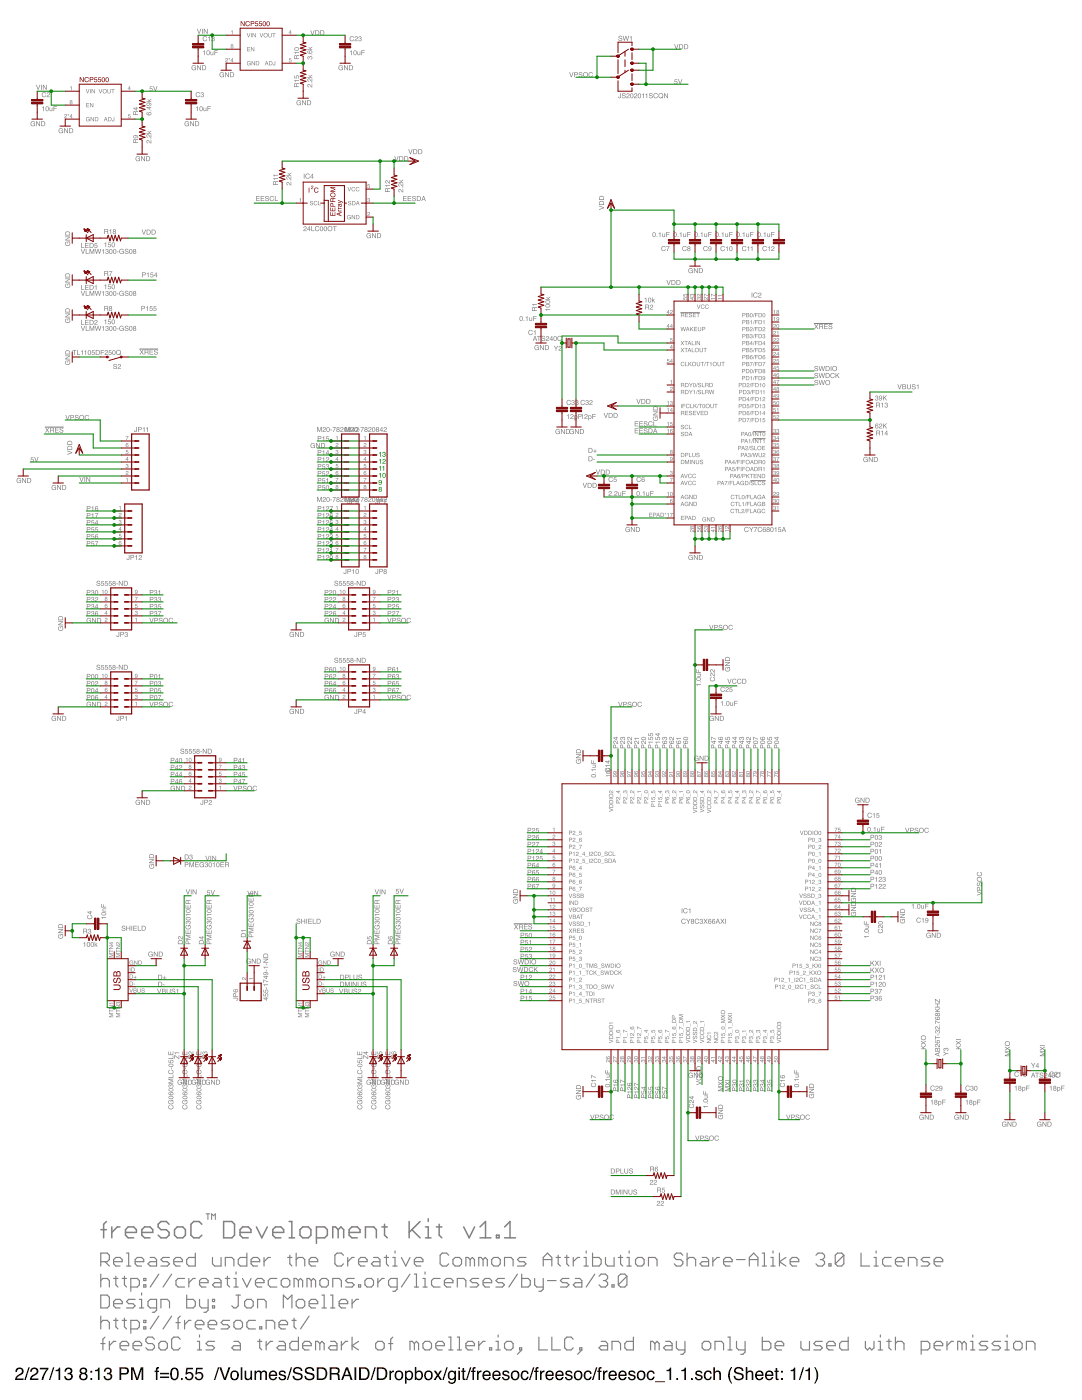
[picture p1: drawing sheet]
<svg xmlns="http://www.w3.org/2000/svg" width="216mm" height="279mm" viewBox="0 0 216 279" stroke-linecap="round" stroke-linejoin="round" font-family="sans-serif">
<path d="M3.4 273.1a.81 .81 0 0 1 1.2 .2 .81 .81 0 0 1-.5 1.2l-.5 .3-.2 .3h1.3v.3h-1.7a1.39 1.39 0 0 1 1.1-1.3 .5 .5 0 0 0 .2-.6 .5 .5 0 0 0-.6-.3 .5 .5 0 0 0-.3 .6h-.3zM5.7 272.9h.2l-.8 2.5h-.2zM6.3 273.1a.81 .81 0 0 1 1.3 .2 .81 .81 0 0 1-.6 1.2l-.5 .3-.2 .3h1.4v.3h-1.7a1.39 1.39 0 0 1 1.1-1.3 .5 .5 0 0 0 .2-.6 .5 .5 0 0 0-.7-.3 .5 .5 0 0 0-.3 .6h-.3zM7.9 273h1.8v.2l-.8 1.3-.3 .9h-.3l.2-.7 .8-1.4h-1.4zM10.6 272.9h.2l-.8 2.5h-.2zM11.1 273.4l.5-.1 .2-.4h.2v2.5h-.3v-1.8h-.6zM13.1 273.1a.72 .72 0 0 1 1.1-.1 .72 .72 0 0 1 0 1l-.1 .1a.8 .8 0 0 1 .2 1.1 .8 .8 0 0 1-1.1 .2l-.3-.3-.1-.5h.3a.51 .51 0 0 0 .5 .7 .51 .51 0 0 0 .5-.5 .51 .51 0 0 0-.5-.5l-.1-.3a.45 .45 0 0 0 .6-.3 .45 .45 0 0 0-.3-.6 .45 .45 0 0 0-.5 .3l-.1 .3h-.3zM16.2 273.6a.42 .42 0 0 0 .8 0 .42 .42 0 0 0-.8 0zM16.1 274.7a.51 .51 0 0 0 1 0 .51 .51 0 0 0-1 0zM16.1 273.1a.7 .7 0 0 1 1-.1 .7 .7 0 0 1 0 1.1 .77 .77 0 0 1 .1 1.1 .77 .77 0 0 1-1.1 0 .77 .77 0 0 1 .1-1.1l-.3-.5zM18 273.6h.4v.4h-.4zM18 275h.4v.4h-.4zM19 273.4l.4-.1 .2-.4h.3v2.5h-.4v-1.8h-.5zM21 273.1a.72 .72 0 0 1 1-.1 .72 .72 0 0 1 .1 1l-.1 .1a.8 .8 0 0 1 .2 1.1 .8 .8 0 0 1-1.2 .2l-.2-.3-.1-.5h.3a.51 .51 0 0 0 .4 .7 .51 .51 0 0 0 .6-.5 .51 .51 0 0 0-.6-.5v-.3a.45 .45 0 0 0 .6-.3 .45 .45 0 0 0-.3-.6 .45 .45 0 0 0-.6 .3l-.1 .3h-.3zM23.8 272.9h1.2a.73 .73 0 0 1 .7 .7 .73 .73 0 0 1-.7 .7h-.8v1.1h-.4zM24.2 273.2v.8h.7a.45 .45 0 0 0 .5-.4 .45 .45 0 0 0-.5-.4zM26.2 272.9h.4l.8 2.1 .7-2.1h.5v2.5h-.3v-2.1l-.8 2.1h-.3l-.7-2.1v2.1h-.3zM31.2 273l.5-.2v.3h-.2l-.1 .2v.3h.3v.2h-.3v1.6h-.3v-1.6h-.2v-.2h.2zM31.9 274h1.8v.3h-1.8zM31.9 274.7h1.8v.3h-1.8zM34.4 273.1a.91 .91 0 0 1 1 .1 .91 .91 0 0 1 .3 1 .9 .9 0 0 1-.4 1.1 .9 .9 0 0 1-1.2-.2 1.91 1.91 0 0 1 .3-2zM34.5 273.3a1.65 1.65 0 0 0 .1 1.8l.4 .1a1.49 1.49 0 0 0 0-2zM36.1 275h.4v.4h-.4zM37.2 273h1.3v.3h-1.1l-.1 .7a.85 .85 0 0 1 1.2 .4 .85 .85 0 0 1-.5 1.1 .85 .85 0 0 1-1.1-.7h.3a.55 .55 0 0 0 .9 .2 .55 .55 0 0 0 0-.8 .55 .55 0 0 0-.8 .1h-.3zM39.2 273h1.2v.3h-1l-.1 .7a.85 .85 0 0 1 1.2 .4 .85 .85 0 0 1-.6 1.1 .85 .85 0 0 1-1-.7h.3a.55 .55 0 0 0 .8 .2 .55 .55 0 0 0 .1-.8 .55 .55 0 0 0-.9 .1h-.2zM43.5 272.9h.3l-.8 2.5h-.3zM43.8 272.9h.3l.8 2.1 .7-2.1h.4l-.9 2.5h-.4zM46.5 273.9a.7 .7 0 0 0-.2 .9 .7 .7 0 0 0 .8 .3 .7 .7 0 0 0 .2-.9 .7 .7 0 0 0-.8-.3zM46.2 273.8a.94 .94 0 0 1 1.5 .6 .94 .94 0 0 1-1.4 1l-.3-.6v-.6zM48 272.9h.4v2.5h-.4zM48.8 273.6h.3v1.2a.42 .42 0 0 0 .5 .4 .42 .42 0 0 0 .4-.5v-1.1h.3v1.8h-.3v-.3a.64 .64 0 0 1-.7 .3 .64 .64 0 0 1-.5-.6zM50.8 273.6h.3v.2a.6 .6 0 0 1 1 0 .62 .62 0 0 1 .7-.3 .62 .62 0 0 1 .5 .7v1.2h-.4v-1.3a.4 .4 0 0 0-.5-.3 .4 .4 0 0 0-.2 .5v1.1h-.3v-1.2a.42 .42 0 0 0-.6-.4 .42 .42 0 0 0-.2 .6v1h-.3zM53.9 273.8a.85 .85 0 0 1 1-.2 .85 .85 0 0 1 .4 1h-1.3a.53 .53 0 0 0 .4 .6 .53 .53 0 0 0 .6-.4h.3a.9 .9 0 0 1-1.3 .6 .9 .9 0 0 1-.3-1.4zM54.1 273.9l-.1 .4h1l-.1-.3-.2-.2zM55.8 273.7a.74 .74 0 0 1 1.2 .4h-.3a.39 .39 0 0 0-.4-.3 .39 .39 0 0 0-.3 .3l.2 .1a.79 .79 0 0 1 .9 .8 .8 .8 0 0 1-.8 .5 .8 .8 0 0 1-.7-.7h.3a.45 .45 0 0 0 .4 .4 .45 .45 0 0 0 .5-.4l-.1-.1a.93 .93 0 0 1-1-.8zM58 272.9h.3l-.8 2.5h-.3zM58.7 273a1 1 0 0 1 1.6 .6h-.3a.59 .59 0 0 0-.6-.5 .59 .59 0 0 0-.6 .6l.2 .1a2.08 2.08 0 0 1 1.4 .7 1.02 1.02 0 0 1-.7 1 1.02 1.02 0 0 1-1.2-.4l-.1-.5h.3a.71 .71 0 0 0 .6 .6 .71 .71 0 0 0 .8-.5l-.2-.2a2.06 2.06 0 0 1-1.4-.7v-.4zM61.1 273a1 1 0 0 1 1.6 .6h-.3a.59 .59 0 0 0-.7-.5 .59 .59 0 0 0-.5 .6l.1 .1a2.08 2.08 0 0 1 1.4 .7 1.02 1.02 0 0 1-.7 1 1.02 1.02 0 0 1-1.1-.4l-.2-.5h.4a.71 .71 0 0 0 .6 .6 .71 .71 0 0 0 .7-.5l-.1-.2a2.06 2.06 0 0 1-1.4-.7v-.4zM63.6 273.2v1.9h.6a.99 .99 0 0 0 .8-1 .99 .99 0 0 0-.8-.9zM63.2 272.9h1a1.29 1.29 0 0 1 1.1 1.2 1.29 1.29 0 0 1-1.1 1.3h-1zM66.1 273.2v.8h.8a.44 .44 0 0 0 .6-.4 .44 .44 0 0 0-.5-.4zM65.8 272.9h1.2a.69 .69 0 0 1 .8 .4 .69 .69 0 0 1-.4 .9l.3 .2 .2 1h-.4l-.1-.7a.39 .39 0 0 0-.5-.4h-.8v1.1h-.3zM69.2 273.2l-.4 1.2h.8zM69 272.9h.4l.9 2.5h-.3l-.3-.8h-1l-.3 .8h-.3zM70.7 272.9h.4v2.5h-.4zM72 273.2v1.9h.6a.99 .99 0 0 0 .8-1 .99 .99 0 0 0-.8-.9zM71.7 272.9h1a1.29 1.29 0 0 1 1.1 1.2 1.29 1.29 0 0 1-1.1 1.3h-1zM74.7 272.9h.3l-.8 2.5h-.3zM75.5 273.2v1.9h.7a.99 .99 0 0 0 .7-1 .99 .99 0 0 0-.8-.9zM75.2 272.9h1a1.29 1.29 0 0 1 1.1 1.2 1.29 1.29 0 0 1-1.1 1.3h-1zM77.7 273.6h.3v.3l.3-.4h.3v.3a.5 .5 0 0 0-.6 .5v1.1h-.3zM79.3 273.9a.7 .7 0 0 0-.2 .9 .7 .7 0 0 0 .8 .3 .7 .7 0 0 0 .2-.9 .7 .7 0 0 0-.8-.3zM79 273.8a.94 .94 0 0 1 1.5 .6 .94 .94 0 0 1-1.4 1l-.3-.6v-.6zM81.3 273.9a.71 .71 0 0 0-.2 .8 .71 .71 0 0 0 .7 .4 .72 .72 0 0 0 .3-.8 .72 .72 0 0 0-.7-.5zM80.8 273.6h.3v.2a.75 .75 0 0 1 .9-.2 .75 .75 0 0 1 .4 .8 .78 .78 0 0 1-.3 1 .78 .78 0 0 1-1-.2v.9h-.3zM82.8 272.9h.3v.9a.81 .81 0 0 1 1-.1 .81 .81 0 0 1 .3 1 .73 .73 0 0 1-.5 .7 .73 .73 0 0 1-.8-.2v.2h-.3zM83.2 273.9a.64 .64 0 0 0-.1 .9 .64 .64 0 0 0 .9 .2 .65 .65 0 0 0 0-.9 .65 .65 0 0 0-.8-.2zM85.2 273.9a.7 .7 0 0 0-.2 .9 .7 .7 0 0 0 .8 .3 .7 .7 0 0 0 .2-.9 .7 .7 0 0 0-.8-.3zM84.9 273.8a.94 .94 0 0 1 1.5 .6 .94 .94 0 0 1-1.4 1l-.3-.6v-.6zM86.6 273.6h.4l.4 .6 .4-.6h.4l-.6 .9 .6 .9h-.4l-.4-.7-.5 .7h-.4l.7-.9zM89.1 272.9h.2l-.8 2.5h-.2zM89.6 273.8l.5-.3 .6 .3v-.2h.3v1.6a.81 .81 0 0 1-.6 1 .81 .81 0 0 1-1-.6h.3a.53 .53 0 0 0 .7 .3 .53 .53 0 0 0 .3-.8 .8 .8 0 0 1-1.1 .2 .8 .8 0 0 1-.2-1.1zM89.8 273.9a.65 .65 0 0 0-.1 .9 .65 .65 0 0 0 .8 .2 .64 .64 0 0 0 .2-.8 .64 .64 0 0 0-.9-.3zM91.4 273.6h.4v1.8h-.4zM91.4 272.9h.4v.3h-.4zM92.3 273h.3v.6h.3v.2h-.3v1.2l.3 .2v.2a.44 .44 0 0 1-.6-.4v-1.2h-.3v-.2h.3zM93.8 272.9h.3l-.9 2.5h-.2zM94.3 273l.6-.2v.3h-.2l-.1 .2v.3h.3v.2h-.3v1.6h-.3v-1.6h-.3v-.2h.3zM95.2 273.6h.3v.3l.3-.4h.3v.3a.5 .5 0 0 0-.6 .5v1.1h-.3zM96.5 273.8a.85 .85 0 0 1 1-.2 .85 .85 0 0 1 .4 1h-1.3a.53 .53 0 0 0 .4 .6 .53 .53 0 0 0 .6-.4h.3a.9 .9 0 0 1-1.3 .6 .9 .9 0 0 1-.2-1.4zM96.7 273.9l-.1 .4h1l-.1-.3-.2-.2zM98.5 273.8a.85 .85 0 0 1 1-.2 .85 .85 0 0 1 .4 1h-1.4a.53 .53 0 0 0 .4 .6 .53 .53 0 0 0 .7-.4h.3a.9 .9 0 0 1-1.3 .6 .9 .9 0 0 1-.3-1.4zM98.7 273.9l-.1 .4h1l-.1-.3-.3-.2zM100.4 273.7a.74 .74 0 0 1 1.2 .4h-.3a.39 .39 0 0 0-.4-.3 .39 .39 0 0 0-.3 .3l.1 .1a.79 .79 0 0 1 1 .8 .8 .8 0 0 1-.9 .5 .8 .8 0 0 1-.6-.7h.3a.45 .45 0 0 0 .4 .4 .45 .45 0 0 0 .5-.4l-.1-.1a.93 .93 0 0 1-1.1-.8zM102.5 273.9a.7 .7 0 0 0-.3 .9 .7 .7 0 0 0 .9 .3 .7 .7 0 0 0 .2-.9 .7 .7 0 0 0-.8-.3zM102.2 273.8a.94 .94 0 0 1 1.5 .6 .94 .94 0 0 1-1.4 1l-.3-.6v-.6zM104.1 273.8a.76 .76 0 0 1 .8-.3 .76 .76 0 0 1 .6 .7h-.3a.51 .51 0 0 0-.7-.4 .51 .51 0 0 0-.3 .7 .49 .49 0 0 0 .4 .7 .49 .49 0 0 0 .6-.5h.3a.83 .83 0 0 1-1.1 .7 .83 .83 0 0 1-.5-1.2zM106.4 272.9h.2l-.8 2.5h-.2zM106.9 273l.6-.2v.3h-.3v.2v.3h.3v.2h-.3v1.6h-.4v-1.6h-.2v-.2h.2zM107.8 273.6h.3v.3l.3-.4h.3v.3a.5 .5 0 0 0-.6 .5v1.1h-.3zM109.1 273.8a.85 .85 0 0 1 1-.2 .85 .85 0 0 1 .4 1h-1.3a.53 .53 0 0 0 .3 .6 .53 .53 0 0 0 .7-.4h.3a.9 .9 0 0 1-1.3 .6 .9 .9 0 0 1-.3-1.4zM109.3 273.9l-.1 .4h1l-.1-.3-.2-.2zM111 273.8a.85 .85 0 0 1 1.1-.2 .85 .85 0 0 1 .4 1h-1.4a.53 .53 0 0 0 .4 .6 .53 .53 0 0 0 .6-.4h.4a.9 .9 0 0 1-1.3 .6 .9 .9 0 0 1-.3-1.4zM111.3 273.9l-.2 .4h1.1l-.1-.3-.3-.2zM113 273.7a.74 .74 0 0 1 1.2 .4h-.3a.39 .39 0 0 0-.4-.3 .39 .39 0 0 0-.4 .3l.2 .1a.79 .79 0 0 1 .9 .8 .8 .8 0 0 1-.8 .5 .8 .8 0 0 1-.7-.7h.3a.45 .45 0 0 0 .5 .4 .45 .45 0 0 0 .4-.4v-.1a.93 .93 0 0 1-1.1-.8zM115.1 273.9a.7 .7 0 0 0-.3 .9 .7 .7 0 0 0 .9 .3 .7 .7 0 0 0 .2-.9 .7 .7 0 0 0-.8-.3zM114.7 273.8a.94 .94 0 0 1 1.6 .6 .94 .94 0 0 1-1.4 1l-.4-.6v-.6zM116.7 273.8a.76 .76 0 0 1 .8-.3 .76 .76 0 0 1 .5 .7h-.3a.51 .51 0 0 0-.6-.4 .51 .51 0 0 0-.3 .7 .49 .49 0 0 0 .3 .7 .49 .49 0 0 0 .6-.5h.3a.83 .83 0 0 1-1 .7 .83 .83 0 0 1-.5-1.2zM118.9 272.9h.3l-.8 2.5h-.3zM119.5 273l.5-.2v.3h-.2l-.1 .2v.3h.3v.2h-.3v1.6h-.3v-1.6h-.2v-.2h.2zM120.3 273.6h.3v.3l.4-.4h.2v.3a.5 .5 0 0 0-.6 .5v1.1h-.3zM121.6 273.8a.85 .85 0 0 1 1.1-.2 .85 .85 0 0 1 .4 1h-1.4a.53 .53 0 0 0 .4 .6 .53 .53 0 0 0 .7-.4h.3a.9 .9 0 0 1-1.3 .6 .9 .9 0 0 1-.3-1.4zM121.9 273.9l-.2 .4h1.1l-.1-.3-.3-.2zM123.6 273.8a.85 .85 0 0 1 1-.2 .85 .85 0 0 1 .4 1h-1.3a.53 .53 0 0 0 .4 .6 .53 .53 0 0 0 .6-.4h.3a.9 .9 0 0 1-1.3 .6 .9 .9 0 0 1-.2-1.4zM123.9 273.9l-.2 .4h1l-.1-.3-.2-.2zM125.6 273.7a.74 .74 0 0 1 1.2 .4h-.3a.39 .39 0 0 0-.4-.3 .39 .39 0 0 0-.4 .3l.2 .1a.79 .79 0 0 1 .9 .8 .8 .8 0 0 1-.8 .5 .8 .8 0 0 1-.7-.7h.3a.45 .45 0 0 0 .5 .4 .45 .45 0 0 0 .4-.4l-.1-.1a.93 .93 0 0 1-1-.8zM127.6 273.9a.7 .7 0 0 0-.2 .9 .7 .7 0 0 0 .9 .3 .7 .7 0 0 0 .2-.9 .7 .7 0 0 0-.9-.3zM127.3 273.8a.94 .94 0 0 1 1.5 .6 .94 .94 0 0 1-1.3 1l-.4-.6v-.6zM129.3 273.8a.76 .76 0 0 1 .8-.3 .76 .76 0 0 1 .5 .7h-.3a.51 .51 0 0 0-.7-.4 .51 .51 0 0 0-.2 .7 .49 .49 0 0 0 .3 .7 .49 .49 0 0 0 .6-.5h.3a.83 .83 0 0 1-1.1 .7 .83 .83 0 0 1-.4-1.2zM130.7 275.7h2v.1h-2zM133 273.4l.5-.1 .2-.4h.2v2.5h-.3v-1.8h-.6zM134.9 275h.4v.4h-.4zM136 273.4l.4-.1 .2-.4h.3v2.5h-.4v-1.8h-.5zM137.9 275h.3v.4h-.3zM138.9 273.7a.74 .74 0 0 1 1.2 .4h-.3a.39 .39 0 0 0-.4-.3 .39 .39 0 0 0-.3 .3l.2 .1a.79 .79 0 0 1 .9 .8 .8 .8 0 0 1-.8 .5 .8 .8 0 0 1-.7-.7h.3a.45 .45 0 0 0 .4 .4 .45 .45 0 0 0 .5-.4l-.1-.1a.93 .93 0 0 1-1-.8zM140.7 273.8a.76 .76 0 0 1 .8-.3 .76 .76 0 0 1 .5 .7h-.3a.51 .51 0 0 0-.7-.4 .51 .51 0 0 0-.2 .7 .49 .49 0 0 0 .3 .7 .49 .49 0 0 0 .6-.5h.3a.83 .83 0 0 1-1.1 .7 .83 .83 0 0 1-.4-1.2zM142.3 272.9h.3v.9a.65 .65 0 0 1 .8-.3 .65 .65 0 0 1 .4 .7v1.2h-.3v-1.2a.46 .46 0 0 0-.5-.4 .46 .46 0 0 0-.4 .6v1h-.3zM145.9 272.8h.2a3.1 3.1 0 0 0 0 3.3h-.2a2.6 2.6 0 0 1 0-3.3zM146.7 273a1 1 0 0 1 1.6 .6h-.3a.59 .59 0 0 0-.6-.5 .59 .59 0 0 0-.6 .6l.2 .1a2.08 2.08 0 0 1 1.4 .7 1.02 1.02 0 0 1-.7 1 1.02 1.02 0 0 1-1.2-.4l-.1-.5h.3a.71 .71 0 0 0 .6 .6 .71 .71 0 0 0 .8-.5l-.1-.2a2.06 2.06 0 0 1-1.5-.7v-.4zM148.8 272.9h.3v.9a.65 .65 0 0 1 .8-.3 .65 .65 0 0 1 .4 .7v1.2h-.3v-1.2a.46 .46 0 0 0-.6-.4 .46 .46 0 0 0-.3 .6v1h-.3zM150.9 273.8a.85 .85 0 0 1 1-.2 .85 .85 0 0 1 .5 1h-1.4a.53 .53 0 0 0 .4 .6 .53 .53 0 0 0 .6-.4h.3a.9 .9 0 0 1-1.3 .6 .9 .9 0 0 1-.2-1.4zM151.2 273.9l-.2 .4h1v-.3l-.3-.2zM152.9 273.8a.85 .85 0 0 1 1-.2 .85 .85 0 0 1 .4 1h-1.3a.53 .53 0 0 0 .4 .6 .53 .53 0 0 0 .6-.4h.3a.9 .9 0 0 1-1.3 .6 .9 .9 0 0 1-.3-1.4zM153.1 273.9l-.1 .4h1l-.1-.3-.2-.2zM154.8 273h.3v.6h.3v.2h-.3v1.2l.3 .2v.2a.44 .44 0 0 1-.6-.4v-1.2h-.3v-.2h.3zM155.9 273.6h.3v.4h-.3zM155.9 275h.3v.4h-.3zM157.8 273.4l.4-.1 .2-.4h.3v2.5h-.4v-1.8h-.5zM160.2 272.9h.3l-.8 2.5h-.3zM160.7 273.4l.5-.1 .2-.4h.2v2.5h-.3v-1.8h-.6zM162.5 272.8h.2l.3 .5a2.54 2.54 0 0 1-.3 2.8h-.2a3.1 3.1 0 0 0 0-3.3z" fill-rule="evenodd" fill="#000"/>
<g fill="none" stroke="#808080" stroke-width=".23">
<path d="M20.1 251.8h1.3l.4-.4v-.9l-.4-.4h-1.3v2.6M20.1 254.3v2.6M20.1 258.5h1.3l.4 .4v1.7l-.4 .4h-1.3zM20.1 255.6l.4-.5h.9l.4 .5v1.3M21 251.8l.8 .9M22.7 251.8h1.7v-.4l-.4-.4h-.9l-.4 .4v.8l.4 .5h.9M22.7 255.1h.8M23.1 254.7v1.7l.4 .5M24.4 255.1h.9M24.8 254.7v1.7l.5 .5M25.3 250.1h.4v2.6M25.3 252.7h.8"/>
<path d="M26.1 256.9h1.3l.4-.5v-.8l-.4-.5h-1.3v2.6M27 251.8h1.7v-.4l-.4-.4h-.9l-.4 .4v.8l.4 .5h.9M27 259.3h-1.3l-.4 .5 .4 .4h.8l.5 .4-.5 .4h-1.2M27.8 259.3h.5v1.7M28.3 258v.5M28.7 255.1h.4v.5h-.4zM28.7 256.4h.4v.5h-.4zM30 251h.8l.4 .4v1.3h-1.2l-.5-.5 .5-.4h1.2M31.7 254.3l-1.7 2.6M33.8 251h-1.3l-.4 .4 .4 .4h.9l.4 .4-.4 .5h-1.3M34.2 254.3l-1.7 2.6M34.7 251.8h1.7v-.4l-.4-.4h-.9l-.4 .4v.8l.4 .5h.9"/>
<path d="M36.8 255.1h-1.3l-.4 .5v.8l.4 .5h1.3M37.3 258.5v2.5h1.2l.5-.4v-.8l-.5-.5h-1.2M37.7 255.1v1.8M39 250.1v2.6h-1.3l-.4-.5v-.8l.4-.4h1.3M39 255.1h-.5l-.8 .9M39.8 256h1.7v-.4l-.4-.5h-.9l-.4 .5v.8l.4 .5h.9M39.8 259.3v1.3l.4 .4h1.3M41.5 259.3v2.2l-.4 .4h-.4M42.4 251v1.2l.4 .5h1.3v-1.7M42.4 259.3h.4v.5h-.4zM42.8 255.1h.9l.4 .5v1.3h-1.3l-.4-.5 .4-.4h1.3M45 252.7v-1.7h1.2l.5 .4v1.3"/>
<path d="M45 255.1h.8M45.4 254.7v1.7l.4 .5M46.7 255.1h.4v1.8M46.7 256.9h.8M47.1 253.9v.4M47.1 258.5h.9M47.5 258.5v2.1l-.4 .4h-.4l-.5-.4M48.4 255.1l.9 1.8 .8-1.8M48.8 259.8l.5-.5h.8l.4 .5v.8l-.4 .4h-.8l-.5-.4zM49.3 250.1v2.6h-1.3l-.5-.5v-.8l.5-.4h1.3M50.1 251.8h1.7v-.4l-.4-.4h-.9l-.4 .4v.8l.4 .5h.9M51 256h1.7v-.4l-.5-.5h-.8l-.4 .5v.8l.4 .5h.8"/>
<path d="M52.7 251v1.7M54 251h-.5l-.8 .8M55.2 255.1h-1.2l-.5 .5v.8l.5 .5h1.2M56.1 255.6l.4-.5h.9l.4 .5v.8l-.4 .5h-.9l-.4-.5zM57.4 251h.9M57.8 250.5v1.7l.5 .5M59.1 251.4l.4-.4h.9l.4 .4v1.3M59.1 250.1v2.6M59.5 259.3h.9l.4 .5v.8l-.4 .4h-.9l-.4-.4v-.8zM59.5 255.6l-.4-.5h-.4v1.8M59.5 255.6v1.3M59.5 255.6l.5-.5 .4 .5v1.3"/>
<path d="M61.7 251.8h1.7v-.4l-.4-.4h-.9l-.4 .4v.8l.4 .5h.9M62.1 255.6l-.4-.5h-.4v1.8M62.1 255.6v1.3M62.1 255.6l.4-.5 .5 .5v1.3M63.8 255.6l.4-.5h.9l.4 .5v.8l-.4 .5h-.9l-.4-.5zM64.2 258.5h.5v2.5M66 258.5h.4v2.5M66.4 256.9v-1.8h1.3l.4 .5v1.3M68.5 250.5l-.4-.4h-.9l-.4 .4v1.7l.4 .5h.9l.4-.5M69.4 251v1.7M70.3 259.3v1.7M70.7 251h-.4l-.9 .8"/>
<path d="M70.7 255.1h-1.3l-.4 .5 .4 .4h.9l.4 .4-.4 .5h-1.3M71.5 251.8h1.8v-.4l-.5-.4h-.8l-.5 .4v.8l.5 .5h.8M71.5 256.4h.5v.5h-.5zM71.5 259.3h-.4l-.8 .9M72.8 255.6l.5-.5h.8l.4 .5v.8l-.4 .5h-.8l-.5-.5zM74.5 251h.9l.4 .4v1.3h-1.3l-.4-.5 .4-.4h1.3M75.4 255.1v1.8M76.7 251h.8M76.7 255.1h-.5l-.8 .9M77.1 250.5v1.7l.4 .5M78.4 252.7h.8M78.4 251h.4v1.7"/>
<path d="M78.8 249.7v.4M79.2 256.9h-1.2l-.5-.5v-.8l.5-.5h1.2v2.2l-.4 .4h-.4M80.1 251l.9 1.7 .8-1.7M81.8 254.3l-1.7 2.6M82.7 251.8h1.7v-.4l-.4-.4h-.9l-.4 .4v.8l.4 .5h.9M82.7 256.9h.8M82.7 254.3h.4v2.6M84.4 255.1h.4v1.8M84.4 256.9h.8M84.8 253.9v.4M87.8 255.1h-1.3l-.4 .5v.8l.4 .5h1.3M88.7 256h1.7v-.4l-.4-.5h-.9l-.4 .5v.8l.4 .5h.9"/>
<path d="M89.5 250.5l-.4-.4h-.9l-.4 .4v1.7l.4 .5h.9l.4-.5M90.4 251.4l.4-.4h.9l.4 .4v.8l-.4 .5h-.9l-.4-.5zM91.2 256.9v-1.8h1.3l.5 .5v1.3M93.8 251.4l-.4-.4h-.4v1.7M93.8 251.4v1.3M93.8 251.4l.5-.4 .4 .4v1.3M95.5 255.1h-1.2l-.5 .5 .5 .4h.8l.4 .4-.4 .5h-1.3M96.4 251.4l-.4-.4h-.5v1.7M96.4 251.4v1.3M96.4 256h1.7v-.4l-.4-.5h-.9l-.4 .5v.8l.4 .5h.9M96.4 251.4l.4-.4 .4 .4v1.3M98.5 251h.9l.4 .4v.8l-.4 .5h-.9l-.4-.5v-.8z"/>
<path d="M100.7 252.7v-1.7h1.3l.4 .4v1.3M100.7 255.1h-1.3l-.4 .5 .4 .4h.8l.5 .4-.5 .5h-1.2M103.3 254.3l-1.8 2.6M104.1 254.3v2.6h1.3l.4-.5v-.8l-.4-.5h-1.3M105 251h-1.3l-.4 .4 .4 .4h.8l.5 .4-.5 .5h-1.2M106.7 255.1v1.3l.4 .5h1.3M108.4 252.7v-1.7l.8-.9 .9 .9v1.7M108.4 255.1v2.2l-.5 .4h-.4M108.4 251.4h1.7M109.2 255.6h1.8M111 251h.8M111.4 250.5v1.7l.4 .5"/>
<path d="M112.7 251h.8M113.1 250.5v1.7l.4 .5M113.5 255.1h-1.3l-.4 .5 .4 .4h.9l.4 .4-.4 .5h-1.3M114.4 251v1.7M114.8 255.1h.9l.4 .5v1.3h-1.3l-.4-.5 .4-.4h1.3M115.7 251h-.4l-.9 .8M116.5 252.7h.9M116.5 251h.5v1.7M117 249.7v.4M118.2 250.1v2.6h1.3l.5-.5v-.8l-.5-.4h-1.3M118.7 254.3l-1.7 2.6M119.5 254.7l.5-.4h.8l.4 .4v.4l-.4 .5"/>
<path d="M120.4 255.6h.4M120.8 251v1.2l.4 .5h1.3v-1.7M120.8 255.6l.4 .4v.4l-.4 .5h-.8l-.5-.5M122.1 256.4h.4v.5h-.4zM123.4 251h.8M123.8 250.5v1.7l.4 .5M125.1 252.7h.9M125.1 251h.4v1.7M125.1 254.7v1.7l-.4 .5h-.9l-.4-.5M125.1 254.7l-.4-.4h-.9l-.4 .4v1.7M125.1 254.7l-1.7 1.7M125.5 249.7v.4"/>
<path d="M126.8 251.4l.5-.4h.8l.4 .4v.8l-.4 .5h-.8l-.5-.5zM129.4 252.7v-1.7h1.3l.4 .4v1.3M136.2 250.5l-.4-.4h-.8l-.5 .4v.5l.5 .4h.8l.4 .4v.4l-.4 .5h-.8l-.5-.5M137.1 251.4l.4-.4h.9l.4 .4v1.3M137.1 250.1v2.6M140.1 251h.8l.5 .4v1.3h-1.3l-.4-.5 .4-.4h1.3M142.2 251v1.7M143.5 251h-.4l-.9 .8M144.4 251.8h1.7v-.4l-.4-.4h-.9l-.4 .4v.8l.4 .5h.9M147 251.4h1.7M149.5 251.4h1.7M149.5 252.7v-1.7l.9-.9 .8 .9v1.7"/>
<path d="M152.1 250.1h.4v2.6M152.1 252.7h.9M153.8 252.7h.9M153.8 251h.4v1.7M154.2 249.7v.4M155.5 250.1v2.6M156.8 251l-1.3 .8 1.3 .9M157.7 251.8h1.7v-.4l-.4-.4h-.9l-.4 .4v.8l.4 .5h.9M162.8 250.5l.4-.4h.9l.4 .4v.5l-.4 .4M163.7 251.4h.4M164.1 251.4l.4 .4v.4l-.4 .5h-.9l-.4-.5M165.4 252.2h.4v.5h-.4z"/>
<path d="M168.4 250.5l-.4-.4h-.9l-.4 .4v1.7M168.4 250.5v1.7l-.4 .5h-.9l-.4-.5M168.4 250.5l-1.7 1.7M171.8 250.1v2.6h1.7M174.4 252.7h.8M174.4 251h.4v1.7M174.8 249.7v.4M177.8 251h-1.3l-.4 .4v.8l.4 .5h1.3M178.7 251.8h1.7v-.4l-.4-.4h-.9l-.4 .4v.8l.4 .5h.9M181.3 252.7v-1.7h1.2l.5 .4v1.3M185.5 251h-1.3l-.4 .4 .4 .4h.9l.4 .4-.4 .5h-1.3M186.4 251.8h1.7v-.4l-.4-.4h-.9l-.4 .4v.8l.4 .5h.9"/>
<path d="M20.1 262.7v2.5M20.1 263.9l.4-.4h.9l.4 .4v1.3M20.1 268.1h.9M21 266.8l-.5 .5v2.1M21.8 267.7v1.7M22.7 260.2h1.7v-.4l-.4-.5h-.9l-.4 .5v.8l.4 .4h.9M22.7 263.5h.8M23.1 263.1v1.7l.4 .4M23.1 267.7h-.4l-.9 .9M24 268.6h1.7v-.5l-.4-.4h-.9l-.4 .4v.9l.4 .4h.9M24.4 263.5h.9M24.8 263.1v1.7l.5 .4"/>
<path d="M26.1 265.2h1.3l.4-.4v-.9l-.4-.4h-1.3v2.6M26.5 268.6h1.8v-.5l-.5-.4h-.8l-.5 .4v.9l.5 .4h.8M27.8 261h.9M28.7 263.5h.4v.4h-.4zM28.7 264.8h.4v.4h-.4zM30.8 267.3l-.4-.5h-.9l-.4 .5v.4l.4 .4h.9l.4 .5v.4l-.4 .4h-.9l-.4-.4M31.2 261h-1.2l-.5-.4v-.8l.5-.5h1.2v2.2l-.4 .4h-.4M31.7 262.7l-1.7 2.5M32.1 261v-1.7h1.3l.4 .5v1.2M32.1 267.7h.9l.4 .4v.9l-.4 .4h-.9l-.4-.4v-.9zM34.2 262.7l-1.7 2.5M35.1 263.9h.9"/>
<path d="M36 267.3l-.5-.5h-.8l-.5 .5v1.7l.5 .4h.8l.5-.4M36 262.7l-.5 .4v2.1M36.8 263.5v1.7M38.1 263.5h-.4l-.9 .9M39 264.4h1.7v-.5l-.5-.4h-.8l-.4 .4v.9l.4 .4h.8M39.4 267.7h.4v1.7M39.4 269.4h.8M39.8 266.4v.4M41.5 264.4h1.7v-.5l-.4-.4h-.8l-.5 .4v.9l.5 .4h.8M42.4 260.6h.4v.4h-.4zM42.8 267.7h-1.3l-.4 .4 .4 .5h.9l.4 .4-.4 .4h-1.3M45.8 263.5h-1.3l-.4 .4 .4 .5h.9l.4 .4-.4 .4h-1.3"/>
<path d="M46.7 267.7h.8l.5 .4v1.3h-1.3l-.5-.4 .5-.4h1.3M47.1 263.5h.9l.4 .4v.9l-.4 .4h-.9l-.4-.4v-.9zM51 263.5h-1.3l-.4 .4v.9l.4 .4h1.3M51.4 261v-1.7h1.3l.4 .5v1.2M51.4 267.7h.8M51.8 264.8h.4v.4h-.4zM51.8 267.3v1.7l.4 .4M53.1 265.2v-1.7h1.3l.4 .4v1.3M53.1 267.7v1.7M54.4 267.7h-.4l-.9 .9M55.7 264.4h1.7v-.5l-.4-.4h-.9l-.4 .4v.9l.4 .4h.9M55.7 267.7h.8l.5 .4v1.3h-1.3l-.5-.4 .5-.4h1.3"/>
<path d="M56.5 261v-2.5l.9 .8 .9-.8v2.5M58.3 263.5h.8M58.7 263.1v1.7l.4 .4M59.5 266.8v2.6h-1.2l-.5-.4v-.9l.5-.4h1.2M60.4 268.6h1.7v-.5l-.4-.4h-.9l-.4 .4v.9l.4 .4h.9M61.7 260.2h1.7v-.4l-.4-.5h-.9l-.4 .5v.8l.4 .4h.9M61.7 262.7l-1.7 2.5M63.8 268.1l-.4-.4h-.4v1.7M63.8 268.1v1.3M63.8 268.1l.4-.4 .5 .4v1.3M64.2 261h.9M66 261h.8"/>
<path d="M66 267.7h.8l.4 .4v1.3h-1.2l-.5-.4 .5-.4h1.2M67.7 260.2h1.7v-.4l-.4-.5h-.9l-.4 .5v.8l.4 .4h.9M68.1 267.7v1.7M69.4 267.7h-.4l-.9 .9M70.3 266.8v2.6M71.5 267.7l-1.2 .9 1.2 .8M75 268.1l.4-.4h.8l.5 .4v.9l-.5 .4h-.8l-.4-.4zM77.5 268.1h.9M78.4 266.8l-.4 .5v2.1M82.7 268.1v1.3M82.7 268.1l-.4-.4h-.5v1.7M82.7 268.1l.4-.4 .4 .4v1.3"/>
<path d="M84.8 267.7h.9l.4 .4v.9l-.4 .4h-.9l-.4-.4v-.9zM87 268.6h1.7v-.5l-.5-.4h-.8l-.4 .4v.9l.4 .4h.8M89.5 269.4h.9M89.5 266.8h.5v2.6M91.2 269.4h.9M91.2 266.8h.5v2.6M93 268.6h1.7v-.5l-.4-.4h-.9l-.4 .4v.9l.4 .4h.9M95.5 267.7v1.7M96.8 267.7h-.4l-.9 .9M97.7 269h.4v.4h-.4zM99 267.7h.4v1.7M99 269.4h.8"/>
<path d="M99.4 266.4v.4M100.7 268.1l.4-.4h.9l.4 .4v.9l-.4 .4h-.9l-.4-.4zM103.7 269h.4v.4h-.4zM104.1 269.4l-.8 .9M107.5 266.8v2.6h1.7M110.1 266.8v2.6h1.7M114.4 267.3l-.4-.5h-.9l-.4 .5v1.7l.4 .4h.9l.4-.4M115.7 269h.4v.4h-.4zM116.1 269.4l-.8 .9M120 267.7h.8l.4 .4v1.3h-1.2l-.5-.4 .5-.4h1.2M122.1 269.4v-1.7h1.3l.4 .4v1.3M126.4 266.8v2.6h-1.3l-.4-.4v-.9l.4-.4h1.3"/>
<path d="M130.7 268.1l-.5-.4h-.4v1.7M130.7 268.1v1.3M130.7 268.1l.4-.4 .4 .4v1.3M132.8 267.7h.9l.4 .4v1.3h-1.3l-.4-.4 .4-.4h1.3M135 267.7v1.3l.4 .4h1.3M136.7 267.7v2.1l-.5 .5h-.4M140.5 267.7h.9l.4 .4v.9l-.4 .4h-.9l-.4-.4v-.9zM142.7 269.4v-1.7h1.3l.4 .4v1.3M145.2 269.4h.9M145.2 266.8h.5v2.6M147 267.7v1.3l.4 .4h1.3M148.7 267.7v2.1l-.4 .5h-.5"/>
<path d="M152.1 266.8v2.6h1.3l.4-.4v-.9l-.4-.4h-1.3M154.7 268.6h1.7v-.5l-.4-.4h-.9l-.4 .4v.9l.4 .4h.9M159.8 267.7v1.3l.5 .4h1.2v-1.7M164.1 267.7h-1.3l-.4 .4 .4 .5h.9l.4 .4-.4 .4h-1.3M165 268.6h1.7v-.5l-.5-.4h-.8l-.4 .4v.9l.4 .4h.8M169.2 266.8v2.6h-1.2l-.5-.4v-.9l.5-.4h1.2M172.7 267.7v1.3l.4 .4 .4-.4 .4 .4 .5-.4v-1.3M175.2 267.7h.5v1.7M175.2 269.4h.9M175.7 266.4v.4M177 267.7h.8M177.4 267.3v1.7l.4 .4"/>
<path d="M178.7 266.8v2.6M178.7 268.1l.4-.4h.9l.4 .4v1.3M183.8 269.4h1.3l.4-.4v-.9l-.4-.4h-1.3v2.6M186.4 268.6h1.7v-.5l-.4-.4h-.9l-.4 .4v.9l.4 .4h.9M189 267.7v1.7M190.2 267.7h-.4l-.8 .9M192 268.1l-.5-.4h-.4v1.7M192 268.1v1.3M192 268.1l.4-.4 .4 .4v1.3M193.7 267.7h.4v1.7M193.7 269.4h.8M194.1 266.4v.4"/>
<path d="M197.1 267.7h-1.3l-.4 .4 .4 .5h.9l.4 .4-.4 .4h-1.3M199.7 267.7h-1.3l-.4 .4 .4 .5h.8l.5 .4-.5 .4h-1.2M200.5 267.7h.5v1.7M200.5 269.4h.9M201 266.4v.4M202.7 267.7h.8l.5 .4v.9l-.5 .4h-.8l-.5-.4v-.9zM204.8 269.4v-1.7h1.3l.4 .4v1.3"/>
</g>
<g fill="none" stroke="#808080" stroke-width=".3">
<path d="M20.1 245.4h1.1M21.2 243.8l-.5 .5v2.7M22.3 244.9v2.1M23.9 244.9h-.5l-1.1 1.1M25 246h2.2v-.6l-.5-.5h-1.1l-.6 .5v1.1l.6 .5h1.1M28.3 246h2.2v-.6l-.6-.5h-1l-.6 .5v1.1l.6 .5h1M33.7 244.3l-.5-.5h-1.1l-.5 .5v.6l.5 .5h1.1l.5 .6v.5l-.5 .5h-1.1l-.5-.5M35.4 244.9h1.1l.5 .5v1.1l-.5 .5h-1.1l-.6-.5v-1.1zM40.3 244.3l-.6-.5h-1l-.6 .5v2.2l.6 .5h1l.6-.5M44.6 243.8h1.7l.5 .5v2.2l-.5 .5h-1.7zM47.9 246h2.2v-.6l-.6-.5h-1.1l-.5 .5v1.1l.5 .5h1.1M51.2 244.9l1 2.1 1.1-2.1"/>
<path d="M54.4 246h2.2v-.6l-.6-.5h-1l-.6 .5v1.1l.6 .5h1M57.7 247h1.1M57.7 243.8h.5v3.2M60.4 244.9h1.1l.5 .5v1.1l-.5 .5h-1.1l-.5-.5v-1.1zM63.1 247h1.7l.5-.5v-1.1l-.5-.5h-1.7v3.2M67.5 245.4l-.5-.5h-.6v2.1M67.5 245.4v1.6M67.5 245.4l.5-.5 .6 .5v1.6M69.7 246h2.1v-.6l-.5-.5h-1.1l-.5 .5v1.1l.5 .5h1.1M72.9 247v-2.1h1.7l.5 .5v1.6M76.2 244.9h1.1M76.7 244.3v2.2l.6 .5"/>
<path d="M81.6 243.8v3.2M82.2 245.4l1.6 1.6M83.8 243.8l-2.2 2.2M84.9 244.9h.5v2.1M84.9 247h1.1M85.4 243.2v.6M87.1 244.9h1.1M87.6 244.3v2.2l.6 .5M92.5 244.9l1.1 2.1 1.1-2.1M95.8 247h2.2M95.8 244.9l1.1-1.1v3.2M99.1 246.5h.5v.5h-.5z"/>
<path d="M100.7 247h2.2M100.7 244.9l1.1-1.1v3.2"/>
</g>
<path d="M41.1 242.3h.8M41.5 242.3v1.1M42.2 243.4v-1.1l.4 .3 .4-.3v1.1" fill="none" stroke="#808080" stroke-width=".2"/>
<g fill="#808080">
<path d="M3.4 95.5l.5-.1 .2 .1 .1 .2h-.1a.32 .32 0 0 0-.4-.2 .32 .32 0 0 0-.3 .4 .32 .32 0 0 0 .3 .4 .32 .32 0 0 0 .4-.3h-.3v-.1h.4v.5l-.1-.1a.5 .5 0 0 1-.7-.1 .5 .5 0 0 1 0-.7zM4.4 95.4h.2l.5 .8v-.8h.1v1h-.2l-.5-.8v.8h-.1zM5.5 95.5v.8l.5-.1a.43 .43 0 0 0 0-.5 .43 .43 0 0 0-.5-.2zM5.4 95.4h.4a.5 .5 0 0 1 .4 .5 .5 .5 0 0 1-.4 .5h-.4z" fill-rule="evenodd"/>
<path d="M13.1 72h.2v.1a.32 .32 0 0 0-.2 .4 .32 .32 0 0 0 .4 .2 .32 .32 0 0 0 .4-.3 .32 .32 0 0 0-.3-.3v.3h-.1v-.5h.5l-.1 .2a.5 .5 0 0 1-.1 .6 .5 .5 0 0 1-.7 0 .5 .5 0 0 1 0-.7zM13 70.9h1v.2l-.8 .5h.8v.1h-1v-.1l.8-.5h-.8zM13.2 70.1l-.1 .5h.8l-.1-.5zM13.1 70l.4-.1 .4 .2 .1 .6h-1z" fill-rule="evenodd"/>
<path d="M136.1 183.5l.5-.1 .2 .3-.2-.2a.35 .35 0 0 0-.5 .4 .35 .35 0 0 0 .6 .2l.1-.1a.49 .49 0 0 1-.7 .3 .49 .49 0 0 1 0-.8zM136.9 183.4h.2l.2 .4 .3-.4h.2l-.4 .6v.4h-.1v-.4zM138 183.7a.16 .16 0 0 0 .3 0 .16 .16 0 0 0-.3 0zM138 184.1a.2 .2 0 0 0 .4 0 .2 .2 0 0 0-.4 0zM138 183.5a.28 .28 0 0 1 .4-.1 .28 .28 0 0 1-.1 .4 .3 .3 0 0 1 .1 .5 .3 .3 0 0 1-.4 0 .3 .3 0 0 1 0-.5l-.1-.2zM138.7 183.5l.5-.1 .3 .3-.2-.2a.35 .35 0 0 0-.5 .4 .35 .35 0 0 0 .5 .2l.2-.1a.49 .49 0 0 1-.7 .3 .49 .49 0 0 1-.1-.8zM139.7 183.5l.2-.1a.25 .25 0 0 1 .3 .1 .25 .25 0 0 1-.1 .3 .32 .32 0 0 1-.1 .6 .32 .32 0 0 1-.4-.3h.1a.19 .19 0 0 0 .3 .2 .2 .2 0 0 0 0-.4h-.1v-.1a.16 .16 0 0 0 .2-.1 .16 .16 0 0 0-.2-.2l-.2 .2h-.1zM140.4 183.4h.1l.3 .3 .2-.3h.2l-.3 .4 .3 .6h-.2l-.2-.5-.3 .5h-.2l.4-.6zM141.4 183.5l.4-.1 .1 .2a.28 .28 0 0 0-.3-.1 .28 .28 0 0 0-.2 .4 .34 .34 0 0 1 .5 0 .34 .34 0 0 1-.1 .5 .34 .34 0 0 1-.5-.3zM141.4 184.1a.21 .21 0 0 0 .4 0 .21 .21 0 0 0-.4 0zM142.2 183.5l.3-.1 .2 .2a.28 .28 0 0 0-.4-.1 .28 .28 0 0 0-.1 .4 .34 .34 0 0 1 .5 0 .34 .34 0 0 1-.2 .5 .34 .34 0 0 1-.4-.3zM142.2 184.1a.21 .21 0 0 0 .4 0 .21 .21 0 0 0-.4 0zM143.2 183.5l-.1 .4h.3zM143.2 183.4h.1l.4 1h-.2l-.1-.3h-.4l-.1 .3h-.1zM143.7 183.4h.2l.3 .3 .2-.3h.2l-.4 .4 .4 .6h-.2l-.3-.5-.2 .5h-.2l.4-.6zM144.7 183.4h.2v1h-.2z" fill-rule="evenodd"/>
<path d="M148.6 105.3l.5-.1 .3 .3-.2-.2a.36 .36 0 0 0-.6 .4 .35 .35 0 0 0 .6 .2l.2-.1a.49 .49 0 0 1-.8 .3 .49 .49 0 0 1 0-.8zM149.5 105.2h.1l.3 .4 .3-.4h.2l-.4 .6v.4h-.2v-.4zM150.4 105.2h.7l-.4 1h-.1v-.2l.3-.7h-.5zM151.3 105.3l.5-.1 .3 .3-.3-.2a.35 .35 0 0 0-.5 .4 .35 .35 0 0 0 .6 .2l.2-.1a.49 .49 0 0 1-.8 .3 .49 .49 0 0 1 0-.8zM152.3 105.3l.4-.1 .1 .3a.28 .28 0 0 0-.3-.2 .28 .28 0 0 0-.2 .4 .34 .34 0 0 1 .5 0 .34 .34 0 0 1-.2 .5 .34 .34 0 0 1-.4-.3zM152.3 105.9a.21 .21 0 0 0 .4 0 .21 .21 0 0 0-.4 0zM153.1 105.5a.16 .16 0 0 0 .3 0 .16 .16 0 0 0-.3 0zM153.1 105.9a.2 .2 0 0 0 .4 0 .2 .2 0 0 0-.4 0zM153 105.3a.28 .28 0 0 1 .5-.1 .28 .28 0 0 1-.1 .4 .3 .3 0 0 1 .1 .5 .3 .3 0 0 1-.5 0 .3 .3 0 0 1 .1-.5l-.1-.1zM153.8 105.3a.45 .45 0 0 1 .6 .4 .45 .45 0 0 1-.5 .4l-.2-.4zM153.9 105.3a.36 .36 0 0 0-.1 .5 .36 .36 0 0 0 .4 .2v-.6zM154.5 105.4l.4-.2v1h-.1v-.7zM155.3 105.2h.5v.1h-.4v.3a.33 .33 0 0 1 .5 .2 .33 .33 0 0 1-.3 .4 .33 .33 0 0 1-.4-.3h.2a.21 .21 0 0 0 .3 .1 .21 .21 0 0 0 0-.3 .21 .21 0 0 0-.3 0h-.1zM156.4 105.3l-.2 .5h.4zM156.3 105.2h.2l.3 1h-.1l-.1-.3h-.4l-.1 .3h-.1z" fill-rule="evenodd"/>
<path d="M108.8 61.7h1v.1h-.7l-.1 .2zM108.9 60.9a.51 .51 0 0 1 .5-.2 .51 .51 0 0 1 .4 .5 .51 .51 0 0 1-.6 .2 .51 .51 0 0 1-.3-.5zM108.9 60.9a.37 .37 0 0 0 .4 .3 .37 .37 0 0 0 .4-.2l-.4-.2zM108.9 60.1a.51 .51 0 0 1 .5-.2 .51 .51 0 0 1 .4 .5 .51 .51 0 0 1-.6 .2 .51 .51 0 0 1-.3-.5zM108.9 60.2a.37 .37 0 0 0 .4 .3 .37 .37 0 0 0 .4-.3l-.4-.1zM109.1 59.2l.2 .3 .5-.3v.2l-.4 .2 .4 .2h-1v-.1h.6z" fill-rule="evenodd"/>
<path d="M103.8 63.2a.45 .45 0 0 1 .5 .4 .45 .45 0 0 1-.5 .4l-.1-.4zM103.9 63.2a.36 .36 0 0 0-.2 .5 .36 .36 0 0 0 .4 .2v-.6zM104.5 63.9h.1v.2h-.1zM104.9 63.3l.3-.2v1h-.1v-.7zM105.6 63.3h.1v.6l.2 .1 .1-.1 .1-.6h.1v.8l-.1-.1a.25 .25 0 0 1-.3 .1 .25 .25 0 0 1-.2-.3zM106.4 63.1h.7v.1h-.6v.3h.5v.1h-.5v.5h-.1z" fill-rule="evenodd"/>
<path d="M106.8 69l.4-.1 .3 .1v.2h-.1a.32 .32 0 0 0-.4-.2 .32 .32 0 0 0-.2 .4 .32 .32 0 0 0 .2 .4 .32 .32 0 0 0 .4-.4h-.3v-.1h.4v.6l-.1-.2a.5 .5 0 0 1-.7 0 .5 .5 0 0 1 .1-.7zM107.7 68.9h.2l.5 .8v-.8h.1v1h-.1l-.5-.8v.8h-.2zM108.9 69v.7l.4-.1a.43 .43 0 0 0 0-.5 .43 .43 0 0 0-.4-.1zM108.7 68.9h.4a.5 .5 0 0 1 .5 .5 .5 .5 0 0 1-.5 .5h-.4z" fill-rule="evenodd"/>
<path d="M128.6 59.6l.4-.2v1h-.2v-.7zM129.4 59.5a.45 .45 0 0 1 .6 .4 .45 .45 0 0 1-.5 .5l-.2-.5zM129.5 59.5a.36 .36 0 0 0-.1 .5 .36 .36 0 0 0 .4 .2v-.6zM130.1 59.4h.1v.5l.5-.3-.3 .3 .3 .5h-.2l-.2-.4-.2 .4z" fill-rule="evenodd"/>
<path d="M29.7 190l.5-.1 .2 .2 .1 .1h-.2a.32 .32 0 0 0-.4-.2 .32 .32 0 0 0-.2 .4 .32 .32 0 0 0 .3 .4 .32 .32 0 0 0 .4-.3h-.4v-.1h.5v.5l-.1-.1a.5 .5 0 0 1-.8 0 .5 .5 0 0 1 .1-.8zM30.7 189.9h.1l.5 .8v-.8h.2v1h-.2l-.5-.8v.8h-.1zM31.8 190v.8l.5-.1a.43 .43 0 0 0 0-.5 .43 .43 0 0 0-.5-.2zM31.7 189.9h.4a.5 .5 0 0 1 .4 .5 .5 .5 0 0 1-.4 .5h-.4z" fill-rule="evenodd"/>
<path d="M16.6 188.2l.4-.2v1h-.1v-.7zM17.5 188.1a.45 .45 0 0 1 .5 .4 .45 .45 0 0 1-.5 .4l-.2-.4zM17.6 188.1a.36 .36 0 0 0-.2 .5 .36 .36 0 0 0 .4 .2v-.6zM18.2 188.1a.45 .45 0 0 1 .5 .4 .45 .45 0 0 1-.4 .4l-.2-.4zM18.3 188.1a.36 .36 0 0 0-.1 .5 .36 .36 0 0 0 .4 .2v-.6zM18.9 188h.1v.5l.5-.3-.3 .3 .3 .5h-.2l-.2-.4-.2 .4z" fill-rule="evenodd"/>
<path d="M20.2 183h1v.2h-.7l-.1 .2zM20.3 182.2a.51 .51 0 0 1 .5-.2 .51 .51 0 0 1 .4 .5 .51 .51 0 0 1-.6 .2 .51 .51 0 0 1-.3-.5zM20.4 182.3a.37 .37 0 0 0 .3 .3 .37 .37 0 0 0 .4-.3l-.4-.1zM20.5 181.4l.7-.1v.1h-.5l-.1 .2 .1 .2h.5v.1h-.7zM20.2 180.4h.1v.6h.3v-.5h.1v.5h.5v.1h-1z" fill-rule="evenodd"/>
<path d="M11.7 186.5l.2-.1v.2a.32 .32 0 0 0-.2 .4 .32 .32 0 0 0 .4 .2 .32 .32 0 0 0 .4-.3 .32 .32 0 0 0-.3-.3v.3h-.1v-.5h.5l-.1 .2a.5 .5 0 0 1-.1 .6 .5 .5 0 0 1-.7 0 .5 .5 0 0 1 0-.7zM11.6 185.4h1v.2l-.8 .5h.8v.1h-1v-.1l.8-.5h-.8zM11.8 184.6l-.1 .5h.8l-.1-.5zM11.7 184.5l.4-.1 .4 .2 .1 .6h-1z" fill-rule="evenodd"/>
<path d="M121.5 98.1a.34 .34 0 0 1 .6 .1 .34 .34 0 0 1-.4 .5l-.2 .2h.6v.1h-.7l.1-.3a.34 .34 0 0 0 .4-.2 .34 .34 0 0 0-.1-.4l-.4 .2zM122.2 98.8h.2v.2h-.2zM122.6 98.1a.34 .34 0 0 1 .6 .1 .34 .34 0 0 1-.4 .5l-.1 .2h.5v.1h-.6l.1-.3a.34 .34 0 0 0 .3-.2 .34 .34 0 0 0 0-.4l-.4 .2zM123.4 98.2h.1v.6l.1 .1 .2-.1v-.6h.1v.8l-.1-.1a.25 .25 0 0 1-.3 .1 .25 .25 0 0 1-.1-.3zM124.2 98h.6v.1h-.5v.3h.5v.1h-.5v.5h-.1z" fill-rule="evenodd"/>
<path d="M127.1 98.1a.45 .45 0 0 1 .6 .4 .45 .45 0 0 1-.5 .5l-.2-.5zM127.2 98.1a.36 .36 0 0 0-.1 .5 .36 .36 0 0 0 .4 .2v-.6zM127.8 98.8h.2v.2h-.2zM128.2 98.2l.4-.2v1h-.1v-.7zM128.9 98.2h.2v.6l.1 .1 .2-.1v-.6h.1v.8l-.1-.1a.25 .25 0 0 1-.3 .1 .25 .25 0 0 1-.2-.3zM129.7 98h.7v.1h-.5v.3h.5v.1h-.5v.5h-.2z" fill-rule="evenodd"/>
<path d="M35.6 215.6l.4-.1 .2 .1 .1 .2h-.1a.32 .32 0 0 0-.4-.2 .32 .32 0 0 0-.2 .4 .32 .32 0 0 0 .2 .4 .32 .32 0 0 0 .4-.4h-.3v-.1h.4v.6l-.1-.2a.5 .5 0 0 1-.7 0 .5 .5 0 0 1 .1-.7zM36.5 215.5h.2l.5 .8v-.8h.1v1h-.1l-.5-.8v.8h-.2zM37.7 215.6v.8l.4-.2a.43 .43 0 0 0 0-.4 .43 .43 0 0 0-.4-.2zM37.5 215.5h.4a.5 .5 0 0 1 .4 .5 .5 .5 0 0 1-.4 .5h-.4z" fill-rule="evenodd"/>
<path d="M38.3 215.6l.5-.1 .2 .1 .1 .2h-.1a.32 .32 0 0 0-.4-.2 .32 .32 0 0 0-.3 .4 .32 .32 0 0 0 .3 .4 .32 .32 0 0 0 .4-.4h-.3v-.1h.4v.6l-.1-.2a.5 .5 0 0 1-.7 0 .5 .5 0 0 1 0-.7zM39.3 215.5h.2l.5 .8v-.8h.1v1h-.1l-.6-.8v.8h-.1zM40.5 215.6v.8l.4-.2a.43 .43 0 0 0 0-.4 .43 .43 0 0 0-.4-.2zM40.3 215.5h.4a.5 .5 0 0 1 .4 .5 .5 .5 0 0 1-.4 .5h-.4z" fill-rule="evenodd"/>
<path d="M41.1 215.6l.5-.1 .2 .1 .1 .2h-.1a.32 .32 0 0 0-.4-.2 .32 .32 0 0 0-.3 .4 .32 .32 0 0 0 .3 .4 .32 .32 0 0 0 .4-.4h-.3v-.1h.4v.6l-.1-.2a.5 .5 0 0 1-.7 0 .5 .5 0 0 1 0-.7zM42.1 215.5h.2l.5 .8v-.8h.1v1h-.2l-.5-.8v.8h-.1zM43.2 215.6v.8l.5-.2a.43 .43 0 0 0 0-.4 .43 .43 0 0 0-.5-.2zM43.1 215.5h.4a.5 .5 0 0 1 .4 .5 .5 .5 0 0 1-.4 .5h-.4z" fill-rule="evenodd"/>
<path d="M124.9 105.3l.5-.1 .2 .1 .1 .2h-.2a.32 .32 0 0 0-.4-.2 .32 .32 0 0 0-.2 .4 .32 .32 0 0 0 .3 .4 .32 .32 0 0 0 .4-.4h-.4v-.1h.5v.6l-.1-.2a.5 .5 0 0 1-.8 0 .5 .5 0 0 1 .1-.7zM125.9 105.2h.1l.5 .8v-.8h.2v1h-.2l-.5-.8v.8h-.1zM127 105.3v.7l.5-.1a.43 .43 0 0 0 0-.5 .43 .43 0 0 0-.5-.1zM126.9 105.2h.4a.5 .5 0 0 1 .4 .5 .5 .5 0 0 1-.4 .5h-.4z" fill-rule="evenodd"/>
<path d="M137.5 110.9l.4-.2 .3 .2v.2h-.1a.32 .32 0 0 0-.4-.2 .32 .32 0 0 0-.2 .4 .32 .32 0 0 0 .3 .4 .32 .32 0 0 0 .3-.4h-.3v-.1h.4v.5l-.1-.1a.5 .5 0 0 1-.7 0 .5 .5 0 0 1 .1-.7zM138.5 110.8h.1l.5 .8v-.8h.1v.9h-.1l-.5-.8v.8h-.1zM139.6 110.9v.7l.5-.1a.43 .43 0 0 0 0-.5 .43 .43 0 0 0-.5-.1zM139.5 110.8h.4a.5 .5 0 0 1 .4 .5 .5 .5 0 0 1-.4 .4h-.4z" fill-rule="evenodd"/>
<path d="M130.3 46.4a.45 .45 0 0 1 .5 .4 .45 .45 0 0 1-.4 .5l-.2-.5zM130.4 46.5a.36 .36 0 0 0-.1 .4 .36 .36 0 0 0 .4 .2v-.5zM131 47.2h.2v.1h-.2zM131.4 46.5l.4-.2v1h-.2v-.7zM132.1 46.6h.2v.5l.1 .1 .2-.1v-.5h.1v.7l-.1-.1a.25 .25 0 0 1-.3 .1 .25 .25 0 0 1-.2-.2zM132.9 46.3h.7v.1h-.5v.3h.5v.2h-.5v.4h-.2z" fill-rule="evenodd"/>
<path d="M134.5 46.4a.45 .45 0 0 1 .5 .4 .45 .45 0 0 1-.5 .5l-.1-.5zM134.6 46.5a.36 .36 0 0 0-.1 .4 .36 .36 0 0 0 .3 .2l.1-.5zM135.2 47.2h.1v.1h-.1zM135.6 46.5l.4-.2v1h-.2v-.7zM136.3 46.6h.1l.1 .5 .1 .1 .2-.1v-.5h.1v.7l-.1-.1a.25 .25 0 0 1-.3 .1 .25 .25 0 0 1-.2-.2zM137.1 46.3h.7v.1h-.5v.3h.4v.2h-.4v.4h-.2z" fill-rule="evenodd"/>
<path d="M138.7 46.4a.45 .45 0 0 1 .5 .4 .45 .45 0 0 1-.5 .5l-.1-.5zM138.8 46.5a.36 .36 0 0 0-.1 .4 .36 .36 0 0 0 .3 .2l.1-.5zM139.4 47.2h.1v.1h-.1zM139.8 46.5l.3-.2v1h-.1v-.7zM140.5 46.6h.1v.5l.2 .1 .1-.1 .1-.5h.1v.7l-.1-.1a.25 .25 0 0 1-.3 .1 .25 .25 0 0 1-.2-.2zM141.3 46.3h.7v.1h-.6v.3h.5v.2h-.5v.4h-.1z" fill-rule="evenodd"/>
<path d="M142.9 46.4a.45 .45 0 0 1 .5 .4 .45 .45 0 0 1-.5 .5l-.2-.5zM143 46.5a.36 .36 0 0 0-.2 .4 .36 .36 0 0 0 .4 .2v-.5zM143.6 47.2h.1v.1h-.1zM144 46.5l.3-.2v1h-.1v-.7zM144.7 46.6h.1v.5l.2 .1 .1-.1 .1-.5h.1v.7l-.1-.1a.25 .25 0 0 1-.3 .1 .25 .25 0 0 1-.2-.2zM145.5 46.3h.7v.1h-.6v.3h.5v.2h-.5v.4h-.1z" fill-rule="evenodd"/>
<path d="M147.1 46.4a.45 .45 0 0 1 .5 .4 .45 .45 0 0 1-.5 .5l-.2-.5zM147.2 46.5a.36 .36 0 0 0-.2 .4 .36 .36 0 0 0 .4 .2v-.5zM147.8 47.2h.1v.1h-.1zM148.2 46.5l.3-.2v1h-.1v-.7zM148.9 46.6h.1v.5l.2 .1 .1-.1v-.5h.2v.7l-.1-.1a.25 .25 0 0 1-.3 .1 .25 .25 0 0 1-.2-.2zM149.7 46.3h.7v.1h-.6v.3h.5v.2h-.5v.4h-.1z" fill-rule="evenodd"/>
<path d="M151.3 46.4a.45 .45 0 0 1 .5 .4 .45 .45 0 0 1-.5 .5l-.2-.5zM151.4 46.5a.36 .36 0 0 0-.2 .4 .36 .36 0 0 0 .4 .2v-.5zM152 47.2h.1v.1h-.1zM152.4 46.5l.3-.2v1h-.1v-.7zM153.1 46.6h.1v.5l.1 .1 .2-.1v-.5h.2v.7l-.2-.1a.25 .25 0 0 1-.2 .1 .25 .25 0 0 1-.2-.2zM153.9 46.3h.7v.1h-.6v.3h.5v.2h-.5v.4h-.1z" fill-rule="evenodd"/>
<path d="M137.5 53.6l.4-.1 .3 .1v.2h-.1a.32 .32 0 0 0-.4-.2 .32 .32 0 0 0-.2 .4 .32 .32 0 0 0 .3 .4 .32 .32 0 0 0 .3-.3h-.3v-.1h.4v.5l-.1-.1a.5 .5 0 0 1-.7-.1 .5 .5 0 0 1 .1-.7zM138.5 53.5h.1l.5 .8v-.8h.1v1h-.1l-.5-.8v.8h-.1zM139.6 53.6v.8l.5-.1a.43 .43 0 0 0 0-.5 .43 .43 0 0 0-.5-.2zM139.5 53.5h.4a.5 .5 0 0 1 .4 .5 .5 .5 0 0 1-.4 .5h-.4z" fill-rule="evenodd"/>
<path d="M37.1 187.8h.4l.1 .5h.4v.1h-1zM37.2 187.8l-.1 .5h.4v-.4zM37 186.6h1v.1h-.8l.8 .3v.1l-.8 .3h.8v.1h-1v-.2l.9-.3-.9-.2zM37 185.6h.2v.6h.3v-.5h.1v.5h.3v-.6h.1v.8h-1zM37.2 184.7l.1-.1v.1a.32 .32 0 0 0-.2 .4 .32 .32 0 0 0 .4 .3 .32 .32 0 0 0 .4-.3 .32 .32 0 0 0-.3-.4v.3h-.1v-.4h.5l-.1 .1a.5 .5 0 0 1-.1 .7 .5 .5 0 0 1-.7 0 .5 .5 0 0 1 .1-.7zM37.1 183.9l.2-.1 .2 .1a.32 .32 0 0 1 .6 .1 .32 .32 0 0 1-.4 .5v-.2a.19 .19 0 0 0 .2-.2 .19 .19 0 0 0-.3-.1v.2h-.1a.18 .18 0 0 0-.2-.3 .16 .16 0 0 0-.1 .2l.2 .3-.3-.1zM37.1 183.2a.51 .51 0 0 1 .6-.2 .51 .51 0 0 1 .3 .5 .51 .51 0 0 1-.6 .2 .51 .51 0 0 1-.3-.5zM37.2 183.2a.37 .37 0 0 0 .3 .4 .37 .37 0 0 0 .4-.3l-.4-.2zM37.1 182.5h.9v.1h-.7l-.1 .2zM37.1 181.7a.51 .51 0 0 1 .6-.2 .51 .51 0 0 1 .3 .5 .51 .51 0 0 1-.6 .2 .51 .51 0 0 1-.3-.5zM37.2 181.7a.37 .37 0 0 0 .3 .3 .37 .37 0 0 0 .4-.3l-.4-.1zM37 180.6h.2v.6h.3v-.6h.1v.6h.3v-.6h.1v.7h-1zM37.2 179.8l-.1 .5h.4l-.1-.5zM37.2 179.6l.3 .1 .5-.1v.1l-.3 .1-.1 .2v.3h.4v.1h-1z" fill-rule="evenodd"/>
<path d="M66 190l.5-.1 .2 .2 .1 .1h-.2a.32 .32 0 0 0-.4-.2 .32 .32 0 0 0-.2 .4 .32 .32 0 0 0 .3 .4 .32 .32 0 0 0 .4-.3h-.3v-.1h.4v.5l-.1-.1a.5 .5 0 0 1-.8 0 .5 .5 0 0 1 .1-.8zM67 189.9h.1l.5 .8v-.8h.2v1h-.2l-.5-.8v.8h-.1zM68.1 190v.8l.5-.1a.43 .43 0 0 0 0-.5 .43 .43 0 0 0-.5-.2zM68 189.9h.4a.5 .5 0 0 1 .4 .5 .5 .5 0 0 1-.4 .5h-.4z" fill-rule="evenodd"/>
<path d="M73.3 215.6l.4-.1 .2 .1 .1 .2h-.1a.32 .32 0 0 0-.4-.2 .32 .32 0 0 0-.2 .4 .32 .32 0 0 0 .2 .4 .32 .32 0 0 0 .4-.4h-.3v-.1h.4v.6l-.1-.2a.5 .5 0 0 1-.7 0 .5 .5 0 0 1 .1-.7zM74.2 215.5h.2l.5 .8v-.8h.1v1h-.1l-.5-.8v.8h-.2zM75.4 215.6v.8l.4-.2a.43 .43 0 0 0 0-.4 .43 .43 0 0 0-.4-.2zM75.2 215.5h.4a.5 .5 0 0 1 .4 .5 .5 .5 0 0 1-.4 .5h-.4z" fill-rule="evenodd"/>
<path d="M76 215.6l.5-.1 .2 .1 .1 .2h-.1a.32 .32 0 0 0-.4-.2 .32 .32 0 0 0-.3 .4 .32 .32 0 0 0 .3 .4 .32 .32 0 0 0 .4-.4h-.3v-.1h.4v.6l-.1-.2a.5 .5 0 0 1-.7 0 .5 .5 0 0 1 0-.7zM77 215.5h.2l.5 .8v-.8h.1v1h-.1l-.6-.8v.8h-.1zM78.2 215.6v.8l.4-.2a.43 .43 0 0 0 0-.4 .43 .43 0 0 0-.4-.2zM78 215.5h.4a.5 .5 0 0 1 .4 .5 .5 .5 0 0 1-.4 .5h-.4z" fill-rule="evenodd"/>
<path d="M78.8 215.6l.5-.1 .2 .1 .1 .2h-.1a.32 .32 0 0 0-.4-.2 .32 .32 0 0 0-.3 .4 .32 .32 0 0 0 .3 .4 .32 .32 0 0 0 .4-.4h-.3v-.1h.4v.6l-.1-.2a.5 .5 0 0 1-.7 0 .5 .5 0 0 1 0-.7zM79.8 215.5h.2l.5 .8v-.8h.1v1h-.2l-.5-.8v.8h-.1zM80.9 215.6v.8l.5-.2a.43 .43 0 0 0 0-.4 .43 .43 0 0 0-.5-.2zM80.8 215.5h.4a.5 .5 0 0 1 .4 .5 .5 .5 0 0 1-.4 .5h-.4z" fill-rule="evenodd"/>
<path d="M74.8 187.8h.4l.1 .5h.4v.1h-1zM74.9 187.8l-.1 .5h.4v-.4zM74.7 186.6h1v.1h-.8l.8 .3v.1l-.8 .3h.8v.1h-1v-.2l.9-.3-.9-.2zM74.7 185.6h.2v.6h.3v-.5h.1v.5h.3v-.6h.1v.8h-1zM74.9 184.7l.1-.1v.1a.32 .32 0 0 0-.2 .4 .32 .32 0 0 0 .4 .3 .32 .32 0 0 0 .4-.3 .32 .32 0 0 0-.3-.4v.3h-.1v-.4h.5l-.1 .1a.5 .5 0 0 1-.1 .7 .5 .5 0 0 1-.7 0 .5 .5 0 0 1 .1-.7zM74.8 183.9l.2-.1 .2 .1a.32 .32 0 0 1 .6 .1 .32 .32 0 0 1-.4 .5v-.2a.19 .19 0 0 0 .2-.2 .19 .19 0 0 0-.3-.1v.2h-.1a.18 .18 0 0 0-.2-.3 .16 .16 0 0 0-.1 .2l.2 .3-.3-.1zM74.8 183.2a.51 .51 0 0 1 .6-.2 .51 .51 0 0 1 .3 .5 .51 .51 0 0 1-.6 .2 .51 .51 0 0 1-.3-.5zM74.9 183.2a.37 .37 0 0 0 .3 .4 .37 .37 0 0 0 .4-.3l-.4-.2zM74.8 182.5h.9v.1h-.7l-.1 .2zM74.8 181.7a.51 .51 0 0 1 .6-.2 .51 .51 0 0 1 .3 .5 .51 .51 0 0 1-.6 .2 .51 .51 0 0 1-.3-.5zM74.9 181.7a.37 .37 0 0 0 .3 .3 .37 .37 0 0 0 .4-.3l-.4-.1zM74.7 180.6h.2v.6h.3v-.6h.1v.6h.3v-.6h.1v.7h-1zM74.9 179.8l-.1 .5h.4l-.1-.5zM74.9 179.6l.3 .1 .5-.1v.1l-.3 .1-.1 .2v.3h.4v.1h-1z" fill-rule="evenodd"/>
<path d="M118 154.7a.51 .51 0 0 1 .6-.2 .51 .51 0 0 1 .3 .5 .51 .51 0 0 1-.6 .2 .51 .51 0 0 1-.3-.5zM118.1 154.7a.37 .37 0 0 0 .3 .3 .37 .37 0 0 0 .4-.3l-.4-.1zM118.8 154.2h.1v.1h-.1zM118 153.6h.9v.1h-.7l-.1 .2zM118.2 152.6h.7l-.1 .1a.25 .25 0 0 1 .1 .3 .25 .25 0 0 1-.2 .2h-.5v-.1h.5l.1-.2-.1-.1-.5-.1zM117.9 151.7h.2v.6h.3v-.5h.1v.5h.4v.1h-1z" fill-rule="evenodd"/>
<path d="M173.2 165.1a.45 .45 0 0 1 .5 .4 .45 .45 0 0 1-.5 .5l-.1-.5zM173.3 165.2a.36 .36 0 0 0-.1 .4 .36 .36 0 0 0 .3 .2l.1-.6zM173.9 165.8h.1v.2h-.1zM174.3 165.2l.4-.2v1h-.2v-.7zM175 165.3h.1l.1 .5 .1 .1 .2-.1v-.5h.1v.7l-.1-.1a.25 .25 0 0 1-.3 .1 .25 .25 0 0 1-.2-.2zM175.8 165h.7v.1h-.5v.3h.4v.1h-.4v.5h-.2z" fill-rule="evenodd"/>
<path d="M158.5 216.5a.51 .51 0 0 1 .6-.2 .51 .51 0 0 1 .3 .5 .51 .51 0 0 1-.6 .2 .51 .51 0 0 1-.3-.5zM158.6 216.5a.37 .37 0 0 0 .3 .4 .37 .37 0 0 0 .4-.3l-.4-.2zM159.3 216h.1v.1h-.1zM158.5 215.4h.9v.1h-.7l-.1 .2zM158.7 214.4h.7l-.1 .2a.25 .25 0 0 1 .1 .2 .25 .25 0 0 1-.2 .2h-.5v-.1h.5l.1-.1-.1-.2h-.5zM158.4 213.5h.1v.6h.3v-.5h.2v.5h.4v.1h-1z" fill-rule="evenodd"/>
<path d="M120.8 216.5a.51 .51 0 0 1 .6-.2 .51 .51 0 0 1 .3 .5 .51 .51 0 0 1-.6 .2 .51 .51 0 0 1-.3-.5zM120.9 216.5a.37 .37 0 0 0 .3 .4 .37 .37 0 0 0 .4-.3l-.4-.2zM121.6 216h.1v.1h-.1zM120.8 215.4h.9v.1h-.7l-.1 .2zM121 214.4h.7l-.1 .2a.25 .25 0 0 1 .1 .2 .25 .25 0 0 1-.2 .2h-.5v-.1h.5l.1-.1-.1-.2h-.5zM120.7 213.5h.1v.6h.3v-.5h.2v.5h.4v.1h-1z" fill-rule="evenodd"/>
<path d="M181.9 180.6l.4-.2v.9h-.1v-.6zM182.7 181.2h.1v.1h-.1zM183.1 180.4a.45 .45 0 0 1 .6 .5 .45 .45 0 0 1-.5 .4l-.2-.4zM183.2 180.5a.36 .36 0 0 0-.1 .4 .36 .36 0 0 0 .4 .3v-.6zM183.8 180.6h.1v.6l.2 .1 .1-.2 .1-.5h.1v.7l-.1-.1a.25 .25 0 0 1-.3 .2 .25 .25 0 0 1-.2-.3zM184.6 180.4h.7v.1h-.6v.3h.5v.1h-.5v.4h-.1z" fill-rule="evenodd"/>
<path d="M172.4 186.8h1v.1h-.7l-.1 .3zM173.2 186.3h.2v.1h-.2zM172.4 185.6a.51 .51 0 0 1 .6-.2 .51 .51 0 0 1 .4 .5 .51 .51 0 0 1-.6 .2 .51 .51 0 0 1-.4-.5zM172.5 185.7a.37 .37 0 0 0 .4 .3 .37 .37 0 0 0 .4-.3l-.4-.1zM172.7 184.7h.7l-.1 .1a.25 .25 0 0 1 .1 .3 .25 .25 0 0 1-.3 .2h-.4v-.1h.5l.1-.2-.1-.1h-.5zM172.4 183.8h.1v.6h.3v-.5h.1v.5h.5v.1h-1z" fill-rule="evenodd"/>
<path d="M138.9 136.6h1v.1h-.7l-.1 .2zM139.7 136h.2v.2h-.2zM138.9 135.4a.51 .51 0 0 1 .6-.2 .51 .51 0 0 1 .3 .5 .51 .51 0 0 1-.5 .2 .51 .51 0 0 1-.4-.5zM139 135.4a.37 .37 0 0 0 .4 .3 .37 .37 0 0 0 .4-.3l-.4-.1zM139.1 134.5h.8l-.1 .1a.25 .25 0 0 1 .1 .3 .25 .25 0 0 1-.3 .1h-.5v-.1h.6l.1-.1-.1-.2h-.6zM138.9 133.6h.1v.5h.3v-.5h.1v.5h.5v.1h-1z" fill-rule="evenodd"/>
<path d="M140.3 220.7h1v.2h-.7l-.1 .2zM141.1 220.2h.2v.1h-.2zM140.3 219.5a.51 .51 0 0 1 .6-.1 .51 .51 0 0 1 .3 .4 .51 .51 0 0 1-.5 .2 .51 .51 0 0 1-.4-.5zM140.4 219.6a.37 .37 0 0 0 .4 .3 .37 .37 0 0 0 .4-.3l-.4-.1zM140.5 218.6h.8l-.1 .2a.25 .25 0 0 1 .1 .2 .25 .25 0 0 1-.3 .2h-.5v-.1h.6l.1-.1-.1-.2h-.6zM140.3 217.7h.1v.6h.3v-.5h.1v.5h.5v.1h-1z" fill-rule="evenodd"/>
<path d="M143.8 140.1l.4-.2v1h-.1v-.7zM144.6 140.7h.1v.2h-.1zM145 140a.45 .45 0 0 1 .6 .4 .45 .45 0 0 1-.5 .4l-.2-.4zM145.1 140a.36 .36 0 0 0-.1 .5 .36 .36 0 0 0 .4 .2v-.6zM145.7 140.1h.1v.6l.2 .1 .1-.1 .1-.6h.1v.8l-.1-.1a.25 .25 0 0 1-.3 .1 .25 .25 0 0 1-.2-.3zM146.5 139.9h.7v.1h-.6v.3h.5v.1h-.5v.5h-.1z" fill-rule="evenodd"/>
<path d="M115.1 218.6h.1v.1a.32 .32 0 0 0-.2 .4 .32 .32 0 0 0 .4 .2 .32 .32 0 0 0 .4-.3 .32 .32 0 0 0-.3-.3v.3h-.1v-.5h.5l-.1 .2a.5 .5 0 0 1-.1 .7 .5 .5 0 0 1-.7-.1 .5 .5 0 0 1 .1-.7zM114.9 217.6h1v.1l-.8 .5h.8v.1h-1v-.1l.8-.5h-.8zM115.1 216.7l-.1 .5h.8l-.1-.5zM115.1 216.6l.3-.1 .4 .2 .1 .6h-1z" fill-rule="evenodd"/>
<path d="M143.4 222.6l.2-.1v.1a.32 .32 0 0 0-.2 .4 .32 .32 0 0 0 .4 .2 .32 .32 0 0 0 .4-.2 .32 .32 0 0 0-.4-.4v.3h-.1v-.4h.6l-.2 .1a.5 .5 0 0 1 0 .7 .5 .5 0 0 1-.7 0 .5 .5 0 0 1 0-.7zM143.3 221.5h1v.1l-.8 .5h.8v.2h-1v-.2l.8-.5h-.8zM143.5 220.7l-.1 .4h.7l-.1-.4zM143.4 220.6l.4-.1 .4 .1 .1 .7h-1z" fill-rule="evenodd"/>
<path d="M161.6 218.4l.1-.1v.1a.32 .32 0 0 0-.2 .4 .32 .32 0 0 0 .4 .3 .32 .32 0 0 0 .4-.3 .32 .32 0 0 0-.3-.4v.3h-.1v-.4h.5l-.1 .1a.5 .5 0 0 1-.1 .7 .5 .5 0 0 1-.7 0 .5 .5 0 0 1 .1-.7zM161.4 217.3h1v.2l-.8 .5h.8v.1h-1v-.2l.8-.5h-.8zM161.6 216.5l-.1 .5h.8l-.1-.5zM161.6 216.4l.3-.1 .4 .1 .1 .7h-1z" fill-rule="evenodd"/>
<path d="M170.7 159.3l.5-.1 .2 .1 .1 .2h-.1a.32 .32 0 0 0-.4-.2 .32 .32 0 0 0-.3 .4 .32 .32 0 0 0 .3 .4 .32 .32 0 0 0 .4-.3h-.3v-.1h.4v.5l-.1-.1a.5 .5 0 0 1-.7-.1 .5 .5 0 0 1 0-.7zM171.7 159.2h.2l.5 .8v-.8h.1v1h-.2l-.5-.8v.8h-.1zM172.8 159.3v.8l.5-.1a.43 .43 0 0 0 0-.5 .43 .43 0 0 0-.5-.2zM172.7 159.2h.4a.5 .5 0 0 1 .4 .5 .5 .5 0 0 1-.4 .5h-.4z" fill-rule="evenodd"/>
<path d="M141.7 143l.4-.1 .3 .1v.2h-.1a.32 .32 0 0 0-.4-.2 .32 .32 0 0 0-.2 .4 .32 .32 0 0 0 .3 .4 .32 .32 0 0 0 .3-.4h-.3v-.1h.4v.6l-.1-.2a.5 .5 0 0 1-.7 0 .5 .5 0 0 1 .1-.7zM142.6 142.9h.2l.5 .8v-.8h.1v1h-.1l-.5-.8v.8h-.2zM143.8 143v.7l.5-.1a.43 .43 0 0 0-.1-.5 .43 .43 0 0 0-.4-.1zM143.6 142.9h.4a.5 .5 0 0 1 .5 .5 .5 .5 0 0 1-.5 .5h-.4z" fill-rule="evenodd"/>
<path d="M144.8 133.2l.2-.1v.2a.32 .32 0 0 0-.2 .4 .32 .32 0 0 0 .4 .2 .32 .32 0 0 0 .4-.3 .32 .32 0 0 0-.4-.4v.4h-.1v-.5h.6l-.2 .1a.5 .5 0 0 1 0 .7 .5 .5 0 0 1-.7 0 .5 .5 0 0 1 0-.7zM144.7 132.1h1v.2l-.8 .5h.8v.1h-1v-.1l.8-.5h-.8zM144.9 131.3l-.1 .5h.7l-.1-.5zM144.8 131.2l.4-.1 .4 .1 .1 .7h-1z" fill-rule="evenodd"/>
<path d="M115.1 151.6l.1-.1v.2a.32 .32 0 0 0-.2 .4 .32 .32 0 0 0 .4 .2 .32 .32 0 0 0 .4-.3 .32 .32 0 0 0-.3-.4v.4h-.1v-.5h.5l-.1 .1a.5 .5 0 0 1-.1 .7 .5 .5 0 0 1-.7 0 .5 .5 0 0 1 .1-.7zM114.9 150.5h1v.2l-.8 .5h.8v.1h-1v-.1l.8-.5h-.8zM115.1 149.7l-.1 .5h.8l-.1-.5zM115.1 149.6l.3-.1 .4 .1 .1 .7h-1z" fill-rule="evenodd"/>
<path d="M102.5 179.5h.2v.1a.32 .32 0 0 0-.2 .4 .32 .32 0 0 0 .4 .2 .32 .32 0 0 0 .4-.3 .32 .32 0 0 0-.4-.3v.3h-.1v-.4h.5l-.1 .1a.5 .5 0 0 1 0 .7 .5 .5 0 0 1-.7-.1 .5 .5 0 0 1 0-.7zM102.4 178.5h.9v.1l-.8 .5h.8v.1h-.9v-.1l.8-.5h-.8zM102.6 177.6l-.1 .5h.7l-.1-.5zM102.5 177.5l.3-.1 .4 .2 .1 .6h-.9z" fill-rule="evenodd"/>
<path d="M131.1 239.8a.34 .34 0 0 1 .6 .1 .34 .34 0 0 1-.4 .4l-.1 .2h.5v.1h-.7l.2-.3a.34 .34 0 0 0 .3-.2 .34 .34 0 0 0 0-.3l-.4 .2zM131.9 239.8a.34 .34 0 0 1 .6 .1 .34 .34 0 0 1-.4 .4l-.2 .2h.6v.1h-.7l.1-.3a.34 .34 0 0 0 .4-.2 .34 .34 0 0 0-.1-.3l-.4 .2z" fill-rule="evenodd"/>
<path d="M129.7 235.6a.34 .34 0 0 1 .6 .1 .34 .34 0 0 1-.4 .5l-.1 .1h.5v.1h-.7l.2-.3a.34 .34 0 0 0 .3-.1 .34 .34 0 0 0 0-.4l-.4 .2zM130.5 235.6a.34 .34 0 0 1 .6 .1 .34 .34 0 0 1-.4 .5l-.2 .1h.6v.1h-.7l.1-.3a.34 .34 0 0 0 .4-.1 .34 .34 0 0 0-.1-.4l-.4 .2z" fill-rule="evenodd"/>
<path d="M169.9 179.3l.2-.1v.1a.32 .32 0 0 0-.2 .4 .32 .32 0 0 0 .4 .3 .32 .32 0 0 0 .4-.3 .32 .32 0 0 0-.3-.4v.3h-.1v-.4h.5l-.1 .1a.5 .5 0 0 1-.1 .7 .5 .5 0 0 1-.7 0 .5 .5 0 0 1 0-.7zM169.8 178.2h1v.2l-.8 .5h.8v.1h-1v-.2l.8-.5h-.8zM170 177.4l-.1 .5h.8l-.1-.5zM169.9 177.3l.4-.1 .4 .1 .1 .7h-1z" fill-rule="evenodd"/>
<path d="M16.1 58h.2l.3 .9 .2-.9h.2l-.4 1h-.1zM17.1 58h.1v.9h.5v.1h-.6zM17.9 58h.2l.2 .9 .3-.9h.2v1h-.1v-.8l-.3 .8h-.1l-.3-.8v.8h-.1zM18.9 58h.2l.2 .9 .2-.9h.1l.3 .9 .1-.9h.2l-.3 1h-.1l-.2-.8-.3 .8h-.1zM20.3 58.3l.4-.2v.9h-.1v-.6zM21.1 58.2l.2-.1a.25 .25 0 0 1 .3 .1 .25 .25 0 0 1-.1 .3 .32 .32 0 0 1 0 .6 .32 .32 0 0 1-.5-.4h.1a.19 .19 0 0 0 .3 .2 .19 .19 0 0 0 0-.3h-.1v-.1a.16 .16 0 0 0 .2-.1 .16 .16 0 0 0-.2-.2l-.1 .2h-.2zM21.9 58.1a.45 .45 0 0 1 .5 .5 .45 .45 0 0 1-.4 .4l-.2-.4zM22 58.2a.36 .36 0 0 0-.1 .4 .36 .36 0 0 0 .4 .3v-.6zM22.7 58.1a.45 .45 0 0 1 .5 .5 .45 .45 0 0 1-.5 .4l-.2-.4zM22.8 58.2a.36 .36 0 0 0-.2 .4 .36 .36 0 0 0 .4 .3v-.6zM23.3 58.6h.4v.1h-.4zM23.9 58.2l.5-.2 .2 .2 .1 .1h-.2a.32 .32 0 0 0-.4-.1 .32 .32 0 0 0-.2 .3 .32 .32 0 0 0 .3 .4 .32 .32 0 0 0 .4-.3h-.3v-.1h.4v.5l-.1-.1a.5 .5 0 0 1-.7 0 .5 .5 0 0 1 0-.7zM25 58.1l.4-.1 .2 .2v.1h-.1a.23 .23 0 0 0-.2-.2 .23 .23 0 0 0-.3 .3h.1a.39 .39 0 0 1 .5 .3 .39 .39 0 0 1-.3 .5 .39 .39 0 0 1-.4-.5h.1a.26 .26 0 0 0 .3 .3 .26 .26 0 0 0 .2-.3 .41 .41 0 0 1-.4-.2 .41 .41 0 0 1-.1-.4zM25.9 58.1a.45 .45 0 0 1 .5 .5 .45 .45 0 0 1-.5 .4l-.1-.4zM26 58.2a.36 .36 0 0 0-.1 .4 .36 .36 0 0 0 .3 .3l.1-.6zM26.7 58.3a.16 .16 0 0 0 .3 0 .16 .16 0 0 0-.3 0zM26.7 58.8a.2 .2 0 0 0 .4 0 .2 .2 0 0 0-.4 0zM26.6 58.1a.28 .28 0 0 1 .5 0 .28 .28 0 0 1-.1 .4 .3 .3 0 0 1 .1 .5 .3 .3 0 0 1-.5 0 .3 .3 0 0 1 .1-.5l-.1-.2z" fill-rule="evenodd"/>
<path d="M16.1 65h.2l.3 .9 .2-.9h.2l-.4 1h-.1zM17.1 65h.1v.9h.5v.1h-.6zM17.9 65h.2l.2 .9 .3-.9h.2v1h-.1v-.8l-.3 .8h-.1l-.3-.8v.8h-.1zM18.9 65h.2l.2 .8 .2-.8h.1l.3 .8 .1-.8h.2l-.3 1h-.1l-.2-.8-.3 .8h-.1zM20.3 65.2l.4-.1v.9h-.1v-.7zM21.1 65.2l.2-.1a.25 .25 0 0 1 .3 .1 .25 .25 0 0 1-.1 .3 .32 .32 0 0 1 0 .6 .32 .32 0 0 1-.5-.4h.1a.19 .19 0 0 0 .3 .2 .19 .19 0 0 0 0-.3h-.1v-.1a.16 .16 0 0 0 .2-.2 .16 .16 0 0 0-.2-.1l-.1 .2h-.2zM21.9 65.1a.45 .45 0 0 1 .5 .4 .45 .45 0 0 1-.4 .5l-.2-.4zM22 65.2a.36 .36 0 0 0-.1 .4 .36 .36 0 0 0 .4 .2v-.5zM22.7 65.1a.45 .45 0 0 1 .5 .4 .45 .45 0 0 1-.5 .5l-.2-.4zM22.8 65.2a.36 .36 0 0 0-.2 .4 .36 .36 0 0 0 .4 .2v-.5zM23.3 65.6h.4v.1h-.4zM23.9 65.1l.5-.1 .2 .2 .1 .1h-.2a.32 .32 0 0 0-.4-.2 .32 .32 0 0 0-.2 .4 .32 .32 0 0 0 .3 .4 .32 .32 0 0 0 .4-.3h-.3v-.1h.4v.5l-.1-.1a.5 .5 0 0 1-.7 0 .5 .5 0 0 1 0-.8zM25 65.1l.4-.1 .2 .2v.1h-.1a.23 .23 0 0 0-.2-.2 .23 .23 0 0 0-.3 .2l.1 .1a.39 .39 0 0 1 .5 .2 .39 .39 0 0 1-.3 .5 .39 .39 0 0 1-.4-.4h.1a.26 .26 0 0 0 .3 .2 .26 .26 0 0 0 .2-.2v-.1a.41 .41 0 0 1-.4-.1 .41 .41 0 0 1-.1-.4zM25.9 65.1a.45 .45 0 0 1 .5 .4 .45 .45 0 0 1-.5 .5l-.1-.4zM26 65.2a.36 .36 0 0 0-.1 .4 .36 .36 0 0 0 .3 .2l.1-.5zM26.7 65.3a.16 .16 0 0 0 .3 0 .16 .16 0 0 0-.3 0zM26.7 65.8a.2 .2 0 0 0 .4 0 .2 .2 0 0 0-.4 0zM26.6 65.1a.28 .28 0 0 1 .5 0 .28 .28 0 0 1-.1 .4 .3 .3 0 0 1 .1 .4 .3 .3 0 0 1-.5 0 .3 .3 0 0 1 .1-.4l-.1-.2z" fill-rule="evenodd"/>
<path d="M20.8 56.9l.4-.1v.9h-.1v-.7zM21.6 56.8h.5v.1h-.4v.2a.33 .33 0 0 1 .4 .2 .33 .33 0 0 1-.2 .5 .33 .33 0 0 1-.4-.3h.1a.21 .21 0 0 0 .3 .1 .21 .21 0 0 0 .1-.4 .21 .21 0 0 0-.4 .1h-.1zM22.4 56.8a.45 .45 0 0 1 .5 .4 .45 .45 0 0 1-.5 .5l-.1-.5zM22.5 56.9a.36 .36 0 0 0-.1 .4 .36 .36 0 0 0 .3 .2l.1-.5z" fill-rule="evenodd"/>
<path d="M20.8 63.9l.4-.2v1h-.1v-.7zM21.6 63.7h.5v.2h-.4v.2a.33 .33 0 0 1 .4 .2 .33 .33 0 0 1-.2 .4 .33 .33 0 0 1-.4-.3h.1a.21 .21 0 0 0 .3 .1 .21 .21 0 0 0 .1-.3 .21 .21 0 0 0-.4 .1h-.1zM22.4 63.8a.45 .45 0 0 1 .5 .4 .45 .45 0 0 1-.5 .5l-.1-.5zM22.5 63.9a.36 .36 0 0 0-.1 .4 .36 .36 0 0 0 .3 .2l.1-.6z" fill-rule="evenodd"/>
<path d="M13.1 63.6h.2v.1a.32 .32 0 0 0-.2 .4 .32 .32 0 0 0 .4 .2 .32 .32 0 0 0 .4-.3 .32 .32 0 0 0-.3-.3v.3h-.1v-.4h.5l-.1 .1a.5 .5 0 0 1-.1 .7 .5 .5 0 0 1-.7-.1 .5 .5 0 0 1 0-.7zM13 62.6h1v.1l-.8 .5h.8v.2h-1v-.2l.8-.5h-.8zM13.2 61.7l-.1 .5h.8l-.1-.5zM13.1 61.6l.4-.1 .4 .2 .1 .7h-1z" fill-rule="evenodd"/>
<path d="M13.1 56.7l.2-.1v.1a.32 .32 0 0 0-.2 .4 .32 .32 0 0 0 .4 .2 .32 .32 0 0 0 .4-.2 .32 .32 0 0 0-.3-.4v.3h-.1v-.4h.5l-.1 .1a.5 .5 0 0 1-.1 .7 .5 .5 0 0 1-.7 0 .5 .5 0 0 1 0-.7zM13 55.6h1v.1l-.8 .5h.8v.2h-1v-.2l.8-.5h-.8zM13.2 54.8l-.1 .4h.8l-.1-.4zM13.1 54.7l.4-.1 .4 .1 .1 .7h-1z" fill-rule="evenodd"/>
<path d="M14.4 69.8h.8v.2h-.3v.8h-.1v-.8h-.4zM15.4 69.8h.1v.9h.5v.1h-.6zM16.2 70.1l.3-.2v.9h-.1v-.7zM16.8 70.1l.4-.2v.9h-.1v-.7zM17.7 69.9a.45 .45 0 0 1 .5 .5 .45 .45 0 0 1-.5 .4l-.2-.4zM17.7 70a.36 .36 0 0 0-.1 .4 .36 .36 0 0 0 .4 .3v-.6zM18.4 69.9h.5v.1h-.4l-.1 .3a.33 .33 0 0 1 .5 .1 .33 .33 0 0 1-.2 .5 .33 .33 0 0 1-.4-.3h.1a.21 .21 0 0 0 .3 .1 .21 .21 0 0 0 0-.3 .21 .21 0 0 0-.3 0h-.1zM19.2 70v.7l.5-.1a.43 .43 0 0 0 0-.5 .43 .43 0 0 0-.5-.1zM19.1 69.8h.4a.5 .5 0 0 1 .4 .5 .5 .5 0 0 1-.4 .5h-.4zM20.1 69.8h.7v.2h-.6v.3h.5v.1h-.5v.4h-.1zM20.9 70a.34 .34 0 0 1 .6 .1 .34 .34 0 0 1-.4 .5l-.1 .1h.5v.1h-.6l.1-.3a.34 .34 0 0 0 .3-.1 .34 .34 0 0 0 0-.4l-.4 .2zM21.7 69.9h.5v.1h-.4v.3a.33 .33 0 0 1 .5 .1 .33 .33 0 0 1-.3 .5 .33 .33 0 0 1-.4-.3h.2a.21 .21 0 0 0 .3 .1 .21 .21 0 0 0 0-.3 .21 .21 0 0 0-.3 0h-.1zM22.5 69.9a.45 .45 0 0 1 .6 .5 .45 .45 0 0 1-.5 .4l-.2-.4zM22.6 70a.36 .36 0 0 0-.1 .4 .36 .36 0 0 0 .4 .3v-.6zM23.4 69.9a.52 .52 0 0 1 .7 .1 .52 .52 0 0 1-.1 .7l.1 .2-.2-.1a.52 .52 0 0 1-.7-.2 .52 .52 0 0 1 .2-.7zM23.4 70a.4 .4 0 0 0-.1 .5 .4 .4 0 0 0 .5 .2l-.1-.1a.35 .35 0 0 0 .3-.5 .35 .35 0 0 0-.6-.1z" fill-rule="evenodd"/>
<path d="M60.6 45.3a.34 .34 0 0 1 .6 .1 .34 .34 0 0 1-.4 .4l-.1 .2h.5v.1h-.7l.1-.3a.34 .34 0 0 0 .4-.2 .34 .34 0 0 0 0-.3l-.4 .2zM61.7 45.3l-.3 .5h.3zM61.7 45.2h.1v.6h.2l-.2 .3h-.1v-.2h-.4zM62.1 45.1h.2v.9h.5v.1h-.7zM63 45.3l.5-.2 .2 .3-.2-.1a.35 .35 0 0 0-.5 .3 .35 .35 0 0 0 .6 .2h.1a.49 .49 0 0 1-.7 .3 .49 .49 0 0 1 0-.8zM64 45.2a.45 .45 0 0 1 .5 .4 .45 .45 0 0 1-.5 .5l-.2-.4zM64.1 45.3a.36 .36 0 0 0-.2 .4 .36 .36 0 0 0 .4 .3v-.6zM64.7 45.2a.45 .45 0 0 1 .5 .4 .45 .45 0 0 1-.4 .5l-.2-.4zM64.8 45.3a.36 .36 0 0 0-.1 .4 .36 .36 0 0 0 .4 .3v-.6zM65.3 45.6a.55 .55 0 0 1 1.1 0 .55 .55 0 0 1-1.1 0zM65.5 45.6a.38 .38 0 0 0 .7 0 .38 .38 0 0 0-.7 0zM66.4 45.1h.8v.2h-.3v.8h-.2v-.8h-.3z" fill-rule="evenodd"/>
<path d="M73.3 46.6l.4-.1 .2 .2 .1 .1h-.1a.32 .32 0 0 0-.4-.2 .32 .32 0 0 0-.2 .4 .32 .32 0 0 0 .2 .4 .32 .32 0 0 0 .4-.3h-.3v-.1h.4v.5l-.1-.1a.5 .5 0 0 1-.7 0 .5 .5 0 0 1 .1-.8zM74.2 46.5h.2l.5 .8v-.8h.1v1h-.1l-.5-.8v.8h-.2zM75.4 46.6v.8l.4-.1a.43 .43 0 0 0 0-.5 .43 .43 0 0 0-.4-.2zM75.2 46.5h.4a.5 .5 0 0 1 .4 .5 .5 .5 0 0 1-.4 .5h-.4z" fill-rule="evenodd"/>
<path d="M57.2 36.4a.66 .66 0 0 1 .8 .5v-.6h.1v.7l-.3-.1a.34 .34 0 0 0-.2-.3 .34 .34 0 0 0-.3 0l.2 .4-.3-.2zM58 36h.1v.2h-.1zM57.2 35.3a.66 .66 0 0 1 .8 .4v-.5h.1v.7l-.3-.2a.34 .34 0 0 0-.2-.3 .34 .34 0 0 0-.3 0l.2 .4-.3-.1zM57.4 34.5l.3 .2 .4-.3v.2l-.3 .2 .3 .2h-1v-.1h.6z" fill-rule="evenodd"/>
<path d="M79.6 37.8a.66 .66 0 0 1 .7 .5v-.6h.2v.7l-.4-.1a.34 .34 0 0 0-.1-.3 .34 .34 0 0 0-.4 0l.2 .4-.3-.2zM80.3 37.4h.2v.2h-.2zM79.6 36.7a.66 .66 0 0 1 .7 .4v-.5h.2v.7l-.4-.2a.34 .34 0 0 0-.1-.3 .34 .34 0 0 0-.4 0l.2 .4-.3-.1zM79.7 35.9l.3 .2 .5-.3v.2l-.4 .2 .4 .2h-1v-.1h.5z" fill-rule="evenodd"/>
<path d="M186.7 210.4l.4 .2v-.3zM186.6 210.3l.9-.3v.1l-.2 .1v.4l.2 .1v.2l-.9-.4zM186.7 209.3v.4h.3v-.3zM187.2 209.3l-.1 .4h.3v-.4zM186.7 209.2l.3 .1 .2-.2 .2 .1 .1 .7h-.9zM186.7 208.4a.66 .66 0 0 1 .7 .5v-.6h.1v.7l-.3-.1a.34 .34 0 0 0-.1-.3 .34 .34 0 0 0-.4 0l.2 .4-.3-.2zM186.7 207.7l.1-.1a.28 .28 0 0 0-.1 .3 .28 .28 0 0 0 .3 .2 .34 .34 0 0 1 .1-.5 .34 .34 0 0 1 .5 .2 .34 .34 0 0 1-.3 .4 .44 .44 0 0 1-.5 0 .44 .44 0 0 1-.1-.5zM187 207.9a.25 .25 0 0 0 .5 0 .25 .25 0 0 0-.5 0zM186.6 206.7h.1v.3h.8v.2h-.8v.3h-.1zM187.1 206.4h.1v.3h-.1zM186.6 205.7l.2-.1 .2 .1a.32 .32 0 0 1 .6 .1 .32 .32 0 0 1-.3 .5v-.2a.19 .19 0 0 0 .2-.2 .2 .2 0 0 0-.4 0v.1h-.1a.16 .16 0 0 0-.1-.2 .16 .16 0 0 0-.2 .1l.2 .3-.3-.1zM186.7 204.9a.66 .66 0 0 1 .7 .5v-.6h.1v.7l-.3-.1a.34 .34 0 0 0-.1-.4 .34 .34 0 0 0-.4 .1l.2 .4-.3-.2zM187.4 204.5h.1v.1h-.1zM186.6 203.7l.9 .4v.1l-.8-.4v.5h-.1zM186.7 203l.1-.1a.28 .28 0 0 0-.1 .4 .28 .28 0 0 0 .3 .1 .34 .34 0 0 1 .1-.5 .34 .34 0 0 1 .5 .2 .34 .34 0 0 1-.3 .4 .44 .44 0 0 1-.5 0 .44 .44 0 0 1-.1-.5zM187 203.2a.25 .25 0 0 0 .5 0 .25 .25 0 0 0-.5 0zM186.7 202.5a.16 .16 0 0 0 .3 0 .16 .16 0 0 0-.3 0zM187.1 202.5a.2 .2 0 0 0 .4 0 .2 .2 0 0 0-.4 0zM186.7 202.3h.3a.3 .3 0 0 1 .5-.1 .3 .3 0 0 1 0 .5 .3 .3 0 0 1-.5-.1 .27 .27 0 0 1-.4 .1 .27 .27 0 0 1 .1-.4zM186.6 201.2l.4 .4 .5-.4v.1l-.4 .4 .1 .2h.3v.1h-.9v-.1h.4l-.4-.5zM186.6 200.3h.9v.1h-.4v.5h.4v.2h-.9v-.2h.4v-.5h-.4zM186.6 199.4l.8 .6v-.6h.1v.7l-.8-.6v.6h-.1z" fill-rule="evenodd"/>
<path d="M185.7 219.7l.4-.2v.9h-.1v-.6zM186.6 219.7a.16 .16 0 0 0 .3 0 .16 .16 0 0 0-.3 0zM186.5 220.2a.2 .2 0 0 0 .4 0 .2 .2 0 0 0-.4 0zM186.5 219.6a.28 .28 0 0 1 .4-.1 .28 .28 0 0 1 0 .4 .3 .3 0 0 1 .1 .5 .3 .3 0 0 1-.5 0 .3 .3 0 0 1 .1-.5l-.2-.2zM187.3 220.1a.25 .25 0 0 0 .5 0 .25 .25 0 0 0-.5 0zM187.2 219.7l.1 .1a.29 .29 0 0 1 .4-.1 .29 .29 0 0 1 .1 .4l-.1 .3h-.4v.3h-.1zM188 219.5h.7v.1h-.6v.3h.5v.1h-.5v.4h-.1z" fill-rule="evenodd"/>
<path d="M192.7 219.7l.4-.2v.9h-.2v-.6zM193.5 219.7a.2 .2 0 0 0 .4 0 .2 .2 0 0 0-.4 0zM193.5 220.2a.2 .2 0 0 0 .4 0 .2 .2 0 0 0-.4 0zM193.5 219.6a.28 .28 0 0 1 .4-.1 .28 .28 0 0 1 0 .4 .3 .3 0 0 1 0 .5 .3 .3 0 0 1-.4 0 .3 .3 0 0 1 0-.5l-.1-.2zM194.3 220.1a.25 .25 0 0 0 .5 0 .25 .25 0 0 0-.5 0zM194.2 219.7l.1 .1a.29 .29 0 0 1 .4-.1 .29 .29 0 0 1 .1 .4l-.1 .3h-.4v.3h-.1zM195 219.5h.7v.1h-.6v.3h.5v.1h-.5v.4h-.1z" fill-rule="evenodd"/>
<path d="M130.4 83.2l.2-.1v.2a.32 .32 0 0 0-.2 .4 .32 .32 0 0 0 .4 .2 .32 .32 0 0 0 .4-.3 .32 .32 0 0 0-.3-.4v.3h-.2v-.4h.6l-.2 .1a.5 .5 0 0 1 0 .7 .5 .5 0 0 1-.7 0 .5 .5 0 0 1 0-.7zM130.3 82.1h1v.2l-.8 .5h.8v.1h-1v-.2l.8-.5h-.8zM130.5 81.3l-.1 .5h.8l-.2-.5zM130.4 81.2l.4-.1 .4 .1 .1 .7h-1z" fill-rule="evenodd"/>
<path d="M174.7 79.1l.2-.2a.25 .25 0 0 1 .3 .2 .25 .25 0 0 1-.1 .3 .32 .32 0 0 1-.1 .6 .32 .32 0 0 1-.4-.4h.1a.19 .19 0 0 0 .3 .2 .19 .19 0 0 0 0-.3h-.1v-.1a.16 .16 0 0 0 .2-.2 .16 .16 0 0 0-.2-.1l-.2 .2h-.1zM175.5 79a.45 .45 0 0 1 .6 .4 .45 .45 0 0 1-.5 .5l-.2-.2 .4 .1 .1-.3a.31 .31 0 0 1-.4 0 .31 .31 0 0 1 0-.5zM175.5 79.3a.21 .21 0 0 0 .4 0 .21 .21 0 0 0-.4 0zM176.2 78.9h.1v.5l.5-.5h.2l-.4 .4 .4 .6h-.2l-.3-.5-.2 .2v.3h-.1z" fill-rule="evenodd"/>
<path d="M174.7 84.6l.4-.1 .2 .3a.28 .28 0 0 0-.4-.1 .28 .28 0 0 0-.2 .3 .34 .34 0 0 1 .6 .1 .34 .34 0 0 1-.2 .5 .34 .34 0 0 1-.5-.3zM174.8 85.2a.21 .21 0 0 0 .4 0 .21 .21 0 0 0-.4 0zM175.4 84.7a.34 .34 0 0 1 .6 .1 .34 .34 0 0 1-.4 .4l-.1 .2h.5v.1h-.6l.1-.3a.34 .34 0 0 0 .3-.2 .34 .34 0 0 0 0-.3l-.4 .2zM176.2 84.5h.1v.5l.5-.5h.2l-.4 .4 .4 .6h-.2l-.3-.5-.2 .2v.3h-.1z" fill-rule="evenodd"/>
<path d="M172.4 91.3l.4-.1 .3 .1v.2h-.1a.32 .32 0 0 0-.4-.2 .32 .32 0 0 0-.2 .4 .32 .32 0 0 0 .3 .4 .32 .32 0 0 0 .3-.3h-.3v-.1h.5v.5l-.2-.1a.5 .5 0 0 1-.7-.1 .5 .5 0 0 1 .1-.7zM173.4 91.2h.1l.5 .8v-.8h.1v1h-.1l-.5-.8v.8h-.1zM174.5 91.3v.8l.5-.1a.43 .43 0 0 0 0-.5 .43 .43 0 0 0-.5-.2zM174.4 91.2h.4a.5 .5 0 0 1 .4 .5 .5 .5 0 0 1-.4 .5h-.4z" fill-rule="evenodd"/>
<path d="M138.6 150.9l.5-.1 .2 .2 .1 .1h-.2a.32 .32 0 0 0-.4-.2 .32 .32 0 0 0-.2 .4 .32 .32 0 0 0 .3 .4 .32 .32 0 0 0 .4-.3h-.3v-.1h.4v.5l-.1-.1a.5 .5 0 0 1-.8 0 .5 .5 0 0 1 .1-.8zM139.6 150.8h.2l.5 .8v-.8h.1v1h-.2l-.5-.8v.8h-.1zM140.7 150.9v.8l.5-.1a.43 .43 0 0 0 0-.5 .43 .43 0 0 0-.5-.2zM140.6 150.8h.4a.5 .5 0 0 1 .4 .5 .5 .5 0 0 1-.4 .5h-.4z" fill-rule="evenodd"/>
<path d="M137.5 214.2l.4-.1 .3 .1v.2h-.1a.32 .32 0 0 0-.4-.2 .32 .32 0 0 0-.2 .4 .32 .32 0 0 0 .3 .4 .32 .32 0 0 0 .3-.3h-.3v-.2h.4v.6l-.1-.2a.5 .5 0 0 1-.7 0 .5 .5 0 0 1 .1-.7zM138.5 214.1h.1l.5 .8v-.8h.1v1h-.1l-.5-.8v.8h-.1zM139.6 214.2v.8l.5-.2a.43 .43 0 0 0 0-.4 .43 .43 0 0 0-.5-.2zM139.5 214.1h.4a.5 .5 0 0 1 .4 .5 .5 .5 0 0 1-.4 .5h-.4z" fill-rule="evenodd"/>
<path d="M116.3 96.4h.1l.3 .8 .3-.8h.1l-.3 1h-.2zM117.4 96.5v.7l.5-.1a.43 .43 0 0 0 0-.5 .43 .43 0 0 0-.5-.1zM117.3 96.4h.4a.5 .5 0 0 1 .4 .5 .5 .5 0 0 1-.4 .5h-.4zM118.4 96.5v.7l.5-.1a.43 .43 0 0 0-.1-.5 .43 .43 0 0 0-.4-.1zM118.3 96.4h.4a.5 .5 0 0 1 .4 .5 .5 .5 0 0 1-.4 .5h-.4z" fill-rule="evenodd"/>
<path d="M120.5 82.4h.1l.3 .9 .3-.9h.1l-.3 1h-.2zM121.6 82.5v.8l.5-.1a.43 .43 0 0 0-.1-.5 .43 .43 0 0 0-.4-.2zM121.4 82.4h.4a.5 .5 0 0 1 .5 .5 .5 .5 0 0 1-.5 .5h-.4zM122.6 82.5v.8l.5-.1a.43 .43 0 0 0-.1-.5 .43 .43 0 0 0-.4-.2zM122.4 82.4h.4a.5 .5 0 0 1 .5 .5 .5 .5 0 0 1-.5 .5h-.4z" fill-rule="evenodd"/>
<path d="M81.5 29.8h.1l.3 .8 .3-.8h.1l-.3 1h-.2zM82.6 29.9v.7l.5-.1a.43 .43 0 0 0 0-.5 .43 .43 0 0 0-.5-.1zM82.5 29.8h.4a.5 .5 0 0 1 .4 .5 .5 .5 0 0 1-.4 .5h-.4zM83.6 29.9v.7l.5-.1a.43 .43 0 0 0-.1-.5 .43 .43 0 0 0-.4-.1zM83.5 29.8h.4a.5 .5 0 0 1 .4 .5 .5 .5 0 0 1-.4 .5h-.4z" fill-rule="evenodd"/>
<path d="M119.5 41l1 .4v.1l-1 .4v-.2l.9-.2-.9-.3zM119.8 40.3l-.1 .5h.7l-.1-.5zM119.7 40.2l.3-.1 .4 .1 .1 .7h-1zM119.8 39.3l-.1 .5h.7l-.1-.5zM119.7 39.2l.3-.1 .4 .1 .1 .7h-1z" fill-rule="evenodd"/>
<path d="M13.4 89.9l1 .4v.1l-1 .4v-.2l.9-.3-.9-.2zM13.6 89.2l-.1 .4h.8l-.1-.4zM13.6 89.1l.3-.1 .4 .1 .1 .7h-1zM13.6 88.2l-.1 .4h.8l-.1-.4zM13.6 88.1l.3-.1 .4 .1 .1 .7h-1z" fill-rule="evenodd"/>
<path d="M16.1 49.7h.2l.3 .8 .2-.8h.2l-.4 1h-.1zM17.1 49.7h.1v.8h.5v.2h-.6zM17.9 49.7h.2l.2 .8 .3-.8h.2v1h-.1v-.9l-.3 .9h-.1l-.3-.9v.9h-.1zM18.9 49.7h.2l.2 .8 .2-.8h.1l.3 .8 .1-.8h.2l-.3 1h-.1l-.2-.9-.3 .9h-.1zM20.3 49.9l.4-.2v1h-.1v-.7zM21.1 49.8l.2-.1a.25 .25 0 0 1 .3 .1 .25 .25 0 0 1-.1 .3 .32 .32 0 0 1 0 .6 .32 .32 0 0 1-.5-.3h.1a.19 .19 0 0 0 .3 .2 .2 .2 0 0 0 0-.4h-.1v-.1a.16 .16 0 0 0 .2-.1 .16 .16 0 0 0-.2-.2l-.1 .2h-.2zM21.9 49.8a.45 .45 0 0 1 .5 .4 .45 .45 0 0 1-.4 .4l-.2-.4zM22 49.8a.36 .36 0 0 0-.1 .5 .36 .36 0 0 0 .4 .2v-.6zM22.7 49.8a.45 .45 0 0 1 .5 .4 .45 .45 0 0 1-.5 .4l-.2-.4zM22.8 49.8a.36 .36 0 0 0-.2 .5 .36 .36 0 0 0 .4 .2v-.6zM23.3 50.2h.4v.1h-.4zM23.9 49.8l.5-.1 .2 .1 .1 .2h-.2a.32 .32 0 0 0-.4-.2 .32 .32 0 0 0-.2 .4 .32 .32 0 0 0 .3 .4 .32 .32 0 0 0 .4-.4h-.3v-.1h.4v.6l-.1-.2a.5 .5 0 0 1-.7 0 .5 .5 0 0 1 0-.7zM25 49.7h.4l.2 .1v.2h-.1a.23 .23 0 0 0-.2-.2 .23 .23 0 0 0-.3 .2h.1a.39 .39 0 0 1 .5 .3 .39 .39 0 0 1-.3 .5 .39 .39 0 0 1-.4-.5h.1a.26 .26 0 0 0 .3 .3 .26 .26 0 0 0 .2-.3 .41 .41 0 0 1-.4-.1 .41 .41 0 0 1-.1-.5zM25.9 49.8a.45 .45 0 0 1 .5 .4 .45 .45 0 0 1-.5 .4l-.1-.4zM26 49.8a.36 .36 0 0 0-.1 .5 .36 .36 0 0 0 .3 .2l.1-.6zM26.7 50a.16 .16 0 0 0 .3 0 .16 .16 0 0 0-.3 0zM26.7 50.4a.2 .2 0 0 0 .4 0 .2 .2 0 0 0-.4 0zM26.6 49.8a.28 .28 0 0 1 .5-.1 .28 .28 0 0 1-.1 .4 .3 .3 0 0 1 .1 .5 .3 .3 0 0 1-.5 0 .3 .3 0 0 1 .1-.5l-.1-.1z" fill-rule="evenodd"/>
<path d="M20.8 48.6l.4-.2v.9h-.1v-.7zM21.6 48.4h.5v.1h-.4v.3a.33 .33 0 0 1 .4 .1 .33 .33 0 0 1-.2 .5 .33 .33 0 0 1-.4-.3h.1a.21 .21 0 0 0 .3 .1 .21 .21 0 0 0 .1-.3 .21 .21 0 0 0-.4 0h-.1zM22.4 48.4a.45 .45 0 0 1 .5 .5 .45 .45 0 0 1-.5 .4l-.1-.4zM22.5 48.5a.36 .36 0 0 0-.1 .4 .36 .36 0 0 0 .3 .3l.1-.6z" fill-rule="evenodd"/>
<path d="M13.1 48.3l.2-.1v.1a.32 .32 0 0 0-.2 .5 .32 .32 0 0 0 .4 .2 .32 .32 0 0 0 .4-.3 .32 .32 0 0 0-.3-.4v.3h-.1v-.4h.5l-.1 .1a.5 .5 0 0 1-.1 .7 .5 .5 0 0 1-.7 0 .5 .5 0 0 1 0-.7zM13 47.2h1v.2l-.8 .5h.8v.1h-1v-.2l.8-.5h-.8zM13.2 46.4l-.1 .5h.8l-.1-.5zM13.1 46.3l.4-.1 .4 .1 .1 .7h-1z" fill-rule="evenodd"/>
<path d="M33.7 220.7l.2-.2-.2 .3a.35 .35 0 0 0 .4 .5 .35 .35 0 0 0 .2-.6l-.1-.2a.49 .49 0 0 1 .2 .9 .49 .49 0 0 1-.8-.3zM33.7 219.6l.2-.1v.2a.32 .32 0 0 0-.2 .4 .32 .32 0 0 0 .4 .2 .32 .32 0 0 0 .4-.3 .32 .32 0 0 0-.3-.4v.3h-.1v-.4h.5l-.1 .1a.5 .5 0 0 1-.1 .7 .5 .5 0 0 1-.7 0 .5 .5 0 0 1 0-.7zM33.7 218.9a.51 .51 0 0 1 .5-.2 .51 .51 0 0 1 .4 .5 .51 .51 0 0 1-.6 .2 .51 .51 0 0 1-.3-.5zM33.8 218.9a.37 .37 0 0 0 .3 .3 .37 .37 0 0 0 .4-.2l-.4-.2zM33.7 218h.2a.28 .28 0 0 0-.1 .3 .28 .28 0 0 0 .3 .2 .34 .34 0 0 1 0-.6 .34 .34 0 0 1 .5 .2 .34 .34 0 0 1-.2 .5 .44 .44 0 0 1-.6 0 .44 .44 0 0 1-.1-.6zM34.1 218.2a.21 .21 0 0 0 .4 0 .21 .21 0 0 0-.4 0zM33.7 217.3a.51 .51 0 0 1 .5-.1 .51 .51 0 0 1 .4 .5 .51 .51 0 0 1-.6 .1 .51 .51 0 0 1-.3-.5zM33.8 217.4a.37 .37 0 0 0 .3 .3 .37 .37 0 0 0 .4-.3l-.4-.1zM33.7 216.5l.2-.1 .2 .2a.32 .32 0 0 1 .5 0 .32 .32 0 0 1-.3 .5v-.1a.19 .19 0 0 0 .2-.3 .2 .2 0 0 0-.4 0v.1h-.1a.16 .16 0 0 0-.1-.2 .16 .16 0 0 0-.2 .1l.2 .4-.2-.2zM33.6 215.3h1v.1h-.9l.9 .3v.1l-.9 .3h.9v.1h-1v-.1l.8-.3-.8-.3zM33.6 215h.9v-.5h.1v.6h-1zM33.7 213.6l.2-.1-.2 .2a.35 .35 0 0 0 .4 .5 .35 .35 0 0 0 .2-.5l-.1-.2a.49 .49 0 0 1 .2 .8 .49 .49 0 0 1-.8-.2zM34.1 213h.2v.4h-.2zM33.7 212.5a.51 .51 0 0 1 .5-.2 .51 .51 0 0 1 .4 .5 .51 .51 0 0 1-.6 .1 .51 .51 0 0 1-.3-.4zM33.8 212.5a.37 .37 0 0 0 .3 .3 .37 .37 0 0 0 .4-.3l-.4-.1zM33.6 211.6h.2v.4h.2a.33 .33 0 0 1 .2-.5 .33 .33 0 0 1 .4 .3 .33 .33 0 0 1-.3 .4v-.2a.21 .21 0 0 0 .1-.3 .21 .21 0 0 0-.3 0 .21 .21 0 0 0 .1 .3v.1h-.6zM33.6 211.2h.9v-.5h.1v.6h-1zM33.6 209.9h.1v.5h.3v-.5h.1v.5h.4v-.6h.1v.8h-1z" fill-rule="evenodd"/>
<path d="M36.5 220.7l.2-.2-.2 .3a.35 .35 0 0 0 .4 .5 .35 .35 0 0 0 .2-.6l-.1-.2a.49 .49 0 0 1 .2 .9 .49 .49 0 0 1-.8-.3zM36.5 219.6l.2-.1v.2a.32 .32 0 0 0-.2 .4 .32 .32 0 0 0 .4 .2 .32 .32 0 0 0 .4-.3 .32 .32 0 0 0-.3-.4v.3h-.2v-.4h.6l-.2 .1a.5 .5 0 0 1 0 .7 .5 .5 0 0 1-.7 0 .5 .5 0 0 1 0-.7zM36.5 218.9a.51 .51 0 0 1 .5-.2 .51 .51 0 0 1 .4 .5 .51 .51 0 0 1-.6 .2 .51 .51 0 0 1-.3-.5zM36.5 218.9a.37 .37 0 0 0 .4 .3 .37 .37 0 0 0 .4-.2l-.4-.2zM36.5 218h.2a.28 .28 0 0 0-.2 .3 .28 .28 0 0 0 .4 .2 .34 .34 0 0 1 0-.6 .34 .34 0 0 1 .5 .2 .34 .34 0 0 1-.2 .5 .44 .44 0 0 1-.6 0 .44 .44 0 0 1-.1-.6zM36.9 218.2a.21 .21 0 0 0 .4 0 .21 .21 0 0 0-.4 0zM36.5 217.3a.51 .51 0 0 1 .5-.1 .51 .51 0 0 1 .4 .5 .51 .51 0 0 1-.6 .1 .51 .51 0 0 1-.3-.5zM36.5 217.4a.37 .37 0 0 0 .4 .3 .37 .37 0 0 0 .4-.3l-.4-.1zM36.5 216.5l.2-.1 .2 .2a.32 .32 0 0 1 .5 0 .32 .32 0 0 1-.3 .5v-.1a.19 .19 0 0 0 .2-.3 .2 .2 0 0 0-.4 0v.1h-.1a.16 .16 0 0 0-.1-.2 .16 .16 0 0 0-.2 .1l.2 .4-.3-.2zM36.4 215.3h1v.1h-.9l.9 .3v.1l-.9 .3h.9v.1h-1v-.1l.8-.3-.8-.3zM36.4 215h.9v-.5h.1v.6h-1zM36.5 213.6l.2-.1-.2 .2a.35 .35 0 0 0 .4 .5 .35 .35 0 0 0 .2-.5l-.1-.2a.49 .49 0 0 1 .2 .8 .49 .49 0 0 1-.8-.2zM36.9 213h.2v.4h-.2zM36.5 212.5a.51 .51 0 0 1 .5-.2 .51 .51 0 0 1 .4 .5 .51 .51 0 0 1-.6 .1 .51 .51 0 0 1-.3-.4zM36.5 212.5a.37 .37 0 0 0 .4 .3 .37 .37 0 0 0 .4-.3l-.4-.1zM36.4 211.6h.1v.4h.3a.33 .33 0 0 1 .2-.5 .33 .33 0 0 1 .4 .3 .33 .33 0 0 1-.3 .4v-.2a.21 .21 0 0 0 .1-.3 .21 .21 0 0 0-.3 0 .21 .21 0 0 0 .1 .3l-.1 .1h-.5zM36.4 211.2h.9v-.5h.1v.6h-1zM36.4 209.9h.1v.5h.3v-.5h.1v.5h.4v-.6h.1v.8h-1z" fill-rule="evenodd"/>
<path d="M39.3 220.7l.2-.2-.2 .3a.35 .35 0 0 0 .4 .5 .35 .35 0 0 0 .2-.6l-.1-.2a.49 .49 0 0 1 .2 .9 .49 .49 0 0 1-.8-.3zM39.3 219.6l.2-.1v.2a.32 .32 0 0 0-.2 .4 .32 .32 0 0 0 .4 .2 .32 .32 0 0 0 .4-.3 .32 .32 0 0 0-.4-.4v.3h-.1v-.4h.6l-.2 .1a.5 .5 0 0 1 0 .7 .5 .5 0 0 1-.7 0 .5 .5 0 0 1 0-.7zM39.2 218.9a.51 .51 0 0 1 .6-.2 .51 .51 0 0 1 .4 .5 .51 .51 0 0 1-.6 .2 .51 .51 0 0 1-.4-.5zM39.3 218.9a.37 .37 0 0 0 .4 .3 .37 .37 0 0 0 .4-.2l-.4-.2zM39.3 218h.2a.28 .28 0 0 0-.2 .3 .28 .28 0 0 0 .4 .2 .34 .34 0 0 1 0-.6 .34 .34 0 0 1 .5 .2 .34 .34 0 0 1-.2 .5 .44 .44 0 0 1-.6 0 .44 .44 0 0 1-.1-.6zM39.7 218.2a.21 .21 0 0 0 .4 0 .21 .21 0 0 0-.4 0zM39.2 217.3a.51 .51 0 0 1 .6-.1 .51 .51 0 0 1 .4 .5 .51 .51 0 0 1-.6 .1 .51 .51 0 0 1-.4-.5zM39.3 217.4a.37 .37 0 0 0 .4 .3 .37 .37 0 0 0 .4-.3l-.4-.1zM39.3 216.5l.2-.1 .2 .2a.32 .32 0 0 1 .5 0 .32 .32 0 0 1-.3 .5v-.1a.19 .19 0 0 0 .2-.3 .2 .2 0 0 0-.4 0v.1h-.1a.16 .16 0 0 0-.1-.2 .16 .16 0 0 0-.2 .1l.2 .4-.3-.2zM39.2 215.3h1v.1h-.9l.9 .3v.1l-.9 .3h.9v.1h-1v-.1l.8-.3-.8-.3zM39.2 215h.8v-.5h.2v.6h-1zM39.3 213.6l.2-.1-.2 .2a.35 .35 0 0 0 .4 .5 .35 .35 0 0 0 .2-.5l-.1-.2a.49 .49 0 0 1 .2 .8 .49 .49 0 0 1-.8-.2zM39.7 213h.1v.4h-.1zM39.2 212.5a.51 .51 0 0 1 .6-.2 .51 .51 0 0 1 .4 .5 .51 .51 0 0 1-.6 .1 .51 .51 0 0 1-.4-.4zM39.3 212.5a.37 .37 0 0 0 .4 .3 .37 .37 0 0 0 .4-.3l-.4-.1zM39.2 211.6h.1v.4h.3a.33 .33 0 0 1 .2-.5 .33 .33 0 0 1 .4 .3 .33 .33 0 0 1-.3 .4v-.2a.21 .21 0 0 0 .1-.3 .21 .21 0 0 0-.3 0 .21 .21 0 0 0 0 .3v.1h-.5zM39.2 211.2h.8v-.5h.2v.6h-1zM39.2 209.9h.1v.5h.3v-.5h.1v.5h.3v-.6h.2v.8h-1z" fill-rule="evenodd"/>
<path d="M71.4 220.7l.2-.2-.2 .3a.35 .35 0 0 0 .4 .5 .35 .35 0 0 0 .2-.6l-.1-.2a.49 .49 0 0 1 .2 .9 .49 .49 0 0 1-.8-.3zM71.4 219.6l.2-.1v.2a.32 .32 0 0 0-.2 .4 .32 .32 0 0 0 .4 .2 .32 .32 0 0 0 .4-.3 .32 .32 0 0 0-.3-.4v.3h-.1v-.4h.5l-.1 .1a.5 .5 0 0 1-.1 .7 .5 .5 0 0 1-.7 0 .5 .5 0 0 1 0-.7zM71.4 218.9a.51 .51 0 0 1 .5-.2 .51 .51 0 0 1 .4 .5 .51 .51 0 0 1-.6 .2 .51 .51 0 0 1-.3-.5zM71.5 218.9a.37 .37 0 0 0 .3 .3 .37 .37 0 0 0 .4-.2l-.4-.2zM71.4 218h.2a.28 .28 0 0 0-.1 .3 .28 .28 0 0 0 .3 .2 .34 .34 0 0 1 0-.6 .34 .34 0 0 1 .5 .2 .34 .34 0 0 1-.2 .5 .44 .44 0 0 1-.6 0 .44 .44 0 0 1-.1-.6zM71.8 218.2a.21 .21 0 0 0 .4 0 .21 .21 0 0 0-.4 0zM71.4 217.3a.51 .51 0 0 1 .5-.1 .51 .51 0 0 1 .4 .5 .51 .51 0 0 1-.6 .1 .51 .51 0 0 1-.3-.5zM71.5 217.4a.37 .37 0 0 0 .3 .3 .37 .37 0 0 0 .4-.3l-.4-.1zM71.4 216.5l.2-.1 .2 .2a.32 .32 0 0 1 .5 0 .32 .32 0 0 1-.3 .5v-.1a.19 .19 0 0 0 .2-.3 .2 .2 0 0 0-.4 0v.1h-.1a.16 .16 0 0 0-.1-.2 .16 .16 0 0 0-.2 .1l.2 .4-.2-.2zM71.3 215.3h1v.1h-.9l.9 .3v.1l-.9 .3h.9v.1h-1v-.1l.8-.3-.8-.3zM71.3 215h.9v-.5h.1v.6h-1zM71.4 213.6l.2-.1-.2 .2a.35 .35 0 0 0 .4 .5 .35 .35 0 0 0 .2-.5l-.1-.2a.49 .49 0 0 1 .2 .8 .49 .49 0 0 1-.8-.2zM71.8 213h.2v.4h-.2zM71.4 212.5a.51 .51 0 0 1 .5-.2 .51 .51 0 0 1 .4 .5 .51 .51 0 0 1-.6 .1 .51 .51 0 0 1-.3-.4zM71.5 212.5a.37 .37 0 0 0 .3 .3 .37 .37 0 0 0 .4-.3l-.4-.1zM71.3 211.6h.2v.4h.2a.33 .33 0 0 1 .2-.5 .33 .33 0 0 1 .4 .3 .33 .33 0 0 1-.3 .4v-.2a.21 .21 0 0 0 .1-.3 .21 .21 0 0 0-.3 0 .21 .21 0 0 0 .1 .3v.1h-.6zM71.3 211.2h.9v-.5h.1v.6h-1zM71.3 209.9h.1v.5h.3v-.5h.1v.5h.4v-.6h.1v.8h-1z" fill-rule="evenodd"/>
<path d="M74.2 220.7l.2-.2-.2 .3a.35 .35 0 0 0 .4 .5 .35 .35 0 0 0 .2-.6l-.1-.2a.49 .49 0 0 1 .2 .9 .49 .49 0 0 1-.8-.3zM74.2 219.6l.2-.1v.2a.32 .32 0 0 0-.2 .4 .32 .32 0 0 0 .4 .2 .32 .32 0 0 0 .4-.3 .32 .32 0 0 0-.3-.4v.3h-.2v-.4h.6l-.2 .1a.5 .5 0 0 1 0 .7 .5 .5 0 0 1-.7 0 .5 .5 0 0 1 0-.7zM74.2 218.9a.51 .51 0 0 1 .5-.2 .51 .51 0 0 1 .4 .5 .51 .51 0 0 1-.6 .2 .51 .51 0 0 1-.3-.5zM74.2 218.9a.37 .37 0 0 0 .4 .3 .37 .37 0 0 0 .4-.2l-.4-.2zM74.2 218h.2a.28 .28 0 0 0-.2 .3 .28 .28 0 0 0 .4 .2 .34 .34 0 0 1 0-.6 .34 .34 0 0 1 .5 .2 .34 .34 0 0 1-.2 .5 .44 .44 0 0 1-.6 0 .44 .44 0 0 1-.1-.6zM74.6 218.2a.21 .21 0 0 0 .4 0 .21 .21 0 0 0-.4 0zM74.2 217.3a.51 .51 0 0 1 .5-.1 .51 .51 0 0 1 .4 .5 .51 .51 0 0 1-.6 .1 .51 .51 0 0 1-.3-.5zM74.2 217.4a.37 .37 0 0 0 .4 .3 .37 .37 0 0 0 .4-.3l-.4-.1zM74.2 216.5l.2-.1 .2 .2a.32 .32 0 0 1 .5 0 .32 .32 0 0 1-.3 .5v-.1a.19 .19 0 0 0 .2-.3 .2 .2 0 0 0-.4 0v.1h-.1a.16 .16 0 0 0-.1-.2 .16 .16 0 0 0-.2 .1l.2 .4-.3-.2zM74.1 215.3h1v.1h-.9l.9 .3v.1l-.9 .3h.9v.1h-1v-.1l.8-.3-.8-.3zM74.1 215h.9v-.5h.1v.6h-1zM74.2 213.6l.2-.1-.2 .2a.35 .35 0 0 0 .4 .5 .35 .35 0 0 0 .2-.5l-.1-.2a.49 .49 0 0 1 .2 .8 .49 .49 0 0 1-.8-.2zM74.6 213h.2v.4h-.2zM74.2 212.5a.51 .51 0 0 1 .5-.2 .51 .51 0 0 1 .4 .5 .51 .51 0 0 1-.6 .1 .51 .51 0 0 1-.3-.4zM74.2 212.5a.37 .37 0 0 0 .4 .3 .37 .37 0 0 0 .4-.3l-.4-.1zM74.1 211.6h.1v.4h.3a.33 .33 0 0 1 .2-.5 .33 .33 0 0 1 .4 .3 .33 .33 0 0 1-.3 .4v-.2a.21 .21 0 0 0 .1-.3 .21 .21 0 0 0-.3 0 .21 .21 0 0 0 .1 .3l-.1 .1h-.5zM74.1 211.2h.9v-.5h.1v.6h-1zM74.1 209.9h.1v.5h.3v-.5h.1v.5h.4v-.6h.1v.8h-1z" fill-rule="evenodd"/>
<path d="M77 220.7l.2-.2-.2 .3a.35 .35 0 0 0 .4 .5 .35 .35 0 0 0 .2-.6l-.1-.2a.49 .49 0 0 1 .2 .9 .49 .49 0 0 1-.8-.3zM77 219.6l.2-.1v.2a.32 .32 0 0 0-.2 .4 .32 .32 0 0 0 .4 .2 .32 .32 0 0 0 .4-.3 .32 .32 0 0 0-.4-.4v.3h-.1v-.4h.6l-.2 .1a.5 .5 0 0 1 0 .7 .5 .5 0 0 1-.7 0 .5 .5 0 0 1 0-.7zM76.9 218.9a.51 .51 0 0 1 .6-.2 .51 .51 0 0 1 .4 .5 .51 .51 0 0 1-.6 .2 .51 .51 0 0 1-.4-.5zM77 218.9a.37 .37 0 0 0 .4 .3 .37 .37 0 0 0 .4-.2l-.4-.2zM77 218h.2a.28 .28 0 0 0-.2 .3 .28 .28 0 0 0 .4 .2 .34 .34 0 0 1 0-.6 .34 .34 0 0 1 .5 .2 .34 .34 0 0 1-.2 .5 .44 .44 0 0 1-.6 0 .44 .44 0 0 1-.1-.6zM77.4 218.2a.21 .21 0 0 0 .4 0 .21 .21 0 0 0-.4 0zM76.9 217.3a.51 .51 0 0 1 .6-.1 .51 .51 0 0 1 .4 .5 .51 .51 0 0 1-.6 .1 .51 .51 0 0 1-.4-.5zM77 217.4a.37 .37 0 0 0 .4 .3 .37 .37 0 0 0 .4-.3l-.4-.1zM77 216.5l.2-.1 .2 .2a.32 .32 0 0 1 .5 0 .32 .32 0 0 1-.3 .5v-.1a.19 .19 0 0 0 .2-.3 .2 .2 0 0 0-.4 0v.1h-.1a.16 .16 0 0 0-.1-.2 .16 .16 0 0 0-.2 .1l.2 .4-.3-.2zM76.9 215.3h1v.1h-.9l.9 .3v.1l-.9 .3h.9v.1h-1v-.1l.8-.3-.8-.3zM76.9 215h.8v-.5h.2v.6h-1zM77 213.6l.2-.1-.2 .2a.35 .35 0 0 0 .4 .5 .35 .35 0 0 0 .2-.5l-.1-.2a.49 .49 0 0 1 .2 .8 .49 .49 0 0 1-.8-.2zM77.4 213h.1v.4h-.1zM76.9 212.5a.51 .51 0 0 1 .6-.2 .51 .51 0 0 1 .4 .5 .51 .51 0 0 1-.6 .1 .51 .51 0 0 1-.4-.4zM77 212.5a.37 .37 0 0 0 .4 .3 .37 .37 0 0 0 .4-.3l-.4-.1zM76.9 211.6h.1v.4h.3a.33 .33 0 0 1 .2-.5 .33 .33 0 0 1 .4 .3 .33 .33 0 0 1-.3 .4v-.2a.21 .21 0 0 0 .1-.3 .21 .21 0 0 0-.3 0 .21 .21 0 0 0 0 .3v.1h-.5zM76.9 211.2h.8v-.5h.2v.6h-1zM76.9 209.9h.1v.5h.3v-.5h.1v.5h.3v-.6h.2v.8h-1z" fill-rule="evenodd"/>
<path d="M185 186.3l.4-.2 .2 .2 .1 .2h-.1a.32 .32 0 0 0-.4-.2 .32 .32 0 0 0-.2 .4 .32 .32 0 0 0 .2 .4 .32 .32 0 0 0 .4-.4h-.3v-.1h.4v.5l-.1-.1a.5 .5 0 0 1-.7 0 .5 .5 0 0 1 .1-.7zM185.9 186.2h.2l.5 .8v-.8h.1v.9h-.1l-.5-.8v.8h-.2zM187.1 186.3v.7l.4-.1a.43 .43 0 0 0 0-.5 .43 .43 0 0 0-.4-.1zM186.9 186.2h.4a.5 .5 0 0 1 .4 .5 .5 .5 0 0 1-.4 .4h-.4z" fill-rule="evenodd"/>
<path d="M179.7 183.5l.2-.1v.1a.32 .32 0 0 0-.2 .4 .32 .32 0 0 0 .4 .2 .32 .32 0 0 0 .4-.2 .32 .32 0 0 0-.4-.4v.3h-.1v-.4h.6l-.2 .1a.5 .5 0 0 1 0 .7 .5 .5 0 0 1-.7 0 .5 .5 0 0 1 0-.7zM179.6 182.4h1v.1l-.8 .6h.8v.1h-1v-.2l.8-.5h-.8zM179.8 181.6l-.1 .4h.8l-.2-.4zM179.7 181.5l.4-.1 .4 .1 .1 .7h-1z" fill-rule="evenodd"/>
<path d="M169.9 182.1l.2-.1v.1a.32 .32 0 0 0-.2 .4 .32 .32 0 0 0 .4 .3 .32 .32 0 0 0 .4-.3 .32 .32 0 0 0-.3-.4v.3h-.1v-.4h.5l-.1 .1a.5 .5 0 0 1-.1 .7 .5 .5 0 0 1-.7 0 .5 .5 0 0 1 0-.7zM169.8 181h1v.1l-.8 .6h.8v.1h-1v-.2l.8-.5h-.8zM170 180.2l-.1 .4h.8l-.1-.4zM169.9 180.1l.4-.1 .4 .1 .1 .7h-1z" fill-rule="evenodd"/>
<path d="M183.6 222.6l.4-.2 .2 .2 .1 .2h-.1a.32 .32 0 0 0-.4-.2 .32 .32 0 0 0-.2 .4 .32 .32 0 0 0 .2 .4 .32 .32 0 0 0 .4-.4h-.3v-.1h.4v.5l-.1-.1a.5 .5 0 0 1-.7 0 .5 .5 0 0 1 .1-.7zM184.5 222.5h.2l.5 .8v-.8h.1v.9h-.1l-.5-.8v.8h-.2zM185.7 222.6v.7l.4-.1a.43 .43 0 0 0 0-.5 .43 .43 0 0 0-.4-.1zM185.5 222.5h.4a.5 .5 0 0 1 .4 .5 .5 .5 0 0 1-.4 .4h-.4z" fill-rule="evenodd"/>
<path d="M190.5 222.6l.5-.2 .2 .2 .1 .2h-.1a.32 .32 0 0 0-.4-.2 .32 .32 0 0 0-.3 .4 .32 .32 0 0 0 .3 .4 .32 .32 0 0 0 .4-.4h-.3v-.1h.4v.5l-.1-.1a.5 .5 0 0 1-.7 0 .5 .5 0 0 1 0-.7zM191.5 222.5h.2l.5 .8v-.8h.1v.9h-.2l-.5-.8v.8h-.1zM192.6 222.6v.7l.5-.1a.43 .43 0 0 0 0-.5 .43 .43 0 0 0-.5-.1zM192.5 222.5h.4a.5 .5 0 0 1 .4 .5 .5 .5 0 0 1-.4 .4h-.4z" fill-rule="evenodd"/>
<path d="M10.4 96.9l.5-.1 .2 .1 .1 .2h-.2a.32 .32 0 0 0-.4-.2 .32 .32 0 0 0-.2 .4 .32 .32 0 0 0 .3 .4 .32 .32 0 0 0 .4-.3h-.3v-.1h.4v.5l-.1-.1a.5 .5 0 0 1-.8-.1 .5 .5 0 0 1 .1-.7zM11.4 96.8h.2l.5 .8v-.8h.1v1h-.2l-.5-.8v.8h-.1zM12.5 96.9v.8l.5-.1a.43 .43 0 0 0 0-.5 .43 .43 0 0 0-.5-.2zM12.4 96.8h.4a.5 .5 0 0 1 .4 .5 .5 .5 0 0 1-.4 .5h-.4z" fill-rule="evenodd"/>
<path d="M11.7 125.1l.2-.1v.1a.32 .32 0 0 0-.2 .4 .32 .32 0 0 0 .4 .3 .32 .32 0 0 0 .4-.3 .32 .32 0 0 0-.3-.4v.3h-.1v-.4h.5l-.1 .1a.5 .5 0 0 1-.1 .7 .5 .5 0 0 1-.7 0 .5 .5 0 0 1 0-.7zM11.6 124h1v.2l-.8 .5h.8v.1h-1v-.2l.8-.5h-.8zM11.8 123.2l-.1 .5h.8l-.1-.5zM11.7 123.1l.4-.1 .4 .1 .1 .7h-1z" fill-rule="evenodd"/>
<path d="M10.4 143l.5-.1 .2 .1 .1 .2h-.2a.32 .32 0 0 0-.4-.2 .32 .32 0 0 0-.2 .4 .32 .32 0 0 0 .3 .4 .32 .32 0 0 0 .4-.4h-.3v-.1h.4v.6l-.1-.2a.5 .5 0 0 1-.8 0 .5 .5 0 0 1 .1-.7zM11.4 142.9h.2l.5 .8v-.8h.1v1h-.2l-.5-.8v.8h-.1zM12.5 143v.7l.5-.1a.43 .43 0 0 0 0-.5 .43 .43 0 0 0-.5-.1zM12.4 142.9h.4a.5 .5 0 0 1 .4 .5 .5 .5 0 0 1-.4 .5h-.4z" fill-rule="evenodd"/>
<path d="M27.2 159.7l.4-.1 .3 .2v.1h-.1a.32 .32 0 0 0-.4-.2 .32 .32 0 0 0-.2 .4 .32 .32 0 0 0 .3 .4 .32 .32 0 0 0 .3-.3h-.3v-.1h.4v.5l-.1-.1a.5 .5 0 0 1-.7 0 .5 .5 0 0 1 .1-.8zM28.2 159.6h.1l.5 .8v-.8h.1v1h-.1l-.5-.8v.8h-.1zM29.3 159.7v.8l.5-.1a.43 .43 0 0 0-.1-.5 .43 .43 0 0 0-.4-.2zM29.2 159.6h.3a.5 .5 0 0 1 .5 .5 .5 .5 0 0 1-.5 .5h-.3z" fill-rule="evenodd"/>
<path d="M57.9 141.6l.5-.1 .2 .1v.2h-.1a.32 .32 0 0 0-.4-.2 .32 .32 0 0 0-.2 .4 .32 .32 0 0 0 .3 .4 .32 .32 0 0 0 .3-.4h-.3v-.1h.5v.6l-.2-.2a.5 .5 0 0 1-.7 0 .5 .5 0 0 1 .1-.7zM58.9 141.5h.1l.5 .8v-.8h.2v1h-.2l-.5-.8v.8h-.1zM60 141.6v.7l.5-.1a.43 .43 0 0 0 0-.5 .43 .43 0 0 0-.5-.1zM59.9 141.5h.4a.5 .5 0 0 1 .4 .5 .5 .5 0 0 1-.4 .5h-.4z" fill-rule="evenodd"/>
<path d="M57.9 126.2l.5-.1 .2 .2v.1h-.1a.32 .32 0 0 0-.4-.2 .32 .32 0 0 0-.2 .4 .32 .32 0 0 0 .3 .4 .32 .32 0 0 0 .3-.3h-.3v-.1h.5v.5l-.2-.1a.5 .5 0 0 1-.7 0 .5 .5 0 0 1 .1-.8zM58.9 126.1h.1l.5 .8v-.8h.2v1h-.2l-.5-.8v.8h-.1zM60 126.2v.8l.5-.1a.43 .43 0 0 0 0-.5 .43 .43 0 0 0-.5-.2zM59.9 126.1h.4a.5 .5 0 0 1 .4 .5 .5 .5 0 0 1-.4 .5h-.4z" fill-rule="evenodd"/>
<path d="M66.8 131.3h.4l.2 .1 .1 .2h-.2a.23 .23 0 0 0-.2-.2 .23 .23 0 0 0-.2 .2 .39 .39 0 0 1 .6 .3 .39 .39 0 0 1-.4 .5 .39 .39 0 0 1-.4-.5h.1a.26 .26 0 0 0 .3 .3 .26 .26 0 0 0 .2-.3 .41 .41 0 0 1-.4-.1 .41 .41 0 0 1-.1-.5zM67.7 131.3h.5v.1h-.4v.3a.33 .33 0 0 1 .4 .2 .33 .33 0 0 1-.2 .4 .33 .33 0 0 1-.4-.3h.1a.21 .21 0 0 0 .3 .1 .21 .21 0 0 0 .1-.3 .21 .21 0 0 0-.4 0h-.1zM68.5 131.3h.5v.1h-.4l-.1 .3a.33 .33 0 0 1 .5 .2 .33 .33 0 0 1-.2 .4 .33 .33 0 0 1-.4-.3h.1a.21 .21 0 0 0 .3 .1 .21 .21 0 0 0 0-.3 .21 .21 0 0 0-.3 0h-.1zM69.2 131.3h.5v.1h-.4v.3a.33 .33 0 0 1 .5 .2 .33 .33 0 0 1-.3 .4 .33 .33 0 0 1-.4-.3h.2a.21 .21 0 0 0 .3 .1 .21 .21 0 0 0 0-.3 .21 .21 0 0 0-.3 0h-.1zM70.1 131.6a.16 .16 0 0 0 .3 0 .16 .16 0 0 0-.3 0zM70 132a.2 .2 0 0 0 .4 0 .2 .2 0 0 0-.4 0zM70 131.4a.28 .28 0 0 1 .4-.1 .28 .28 0 0 1 0 .5 .3 .3 0 0 1 .1 .4 .3 .3 0 0 1-.5 0 .3 .3 0 0 1 .1-.4l-.2-.2zM70.7 131.8h.3v.1h-.3zM71.2 131.3h.1l.5 .8v-.8h.2v1h-.2l-.5-.8v.8h-.1zM72.3 131.4v.8l.5-.2a.43 .43 0 0 0 0-.4 .43 .43 0 0 0-.5-.2zM72.2 131.3h.4a.5 .5 0 0 1 .4 .5 .5 .5 0 0 1-.4 .5h-.4z" fill-rule="evenodd"/>
<path d="M66.8 116l.4-.1 .2 .2 .1 .1h-.2a.23 .23 0 0 0-.2-.2 .23 .23 0 0 0-.2 .2v.1a.39 .39 0 0 1 .6 .2 .39 .39 0 0 1-.4 .5 .39 .39 0 0 1-.4-.4h.1a.26 .26 0 0 0 .3 .2 .26 .26 0 0 0 .2-.2v-.1a.41 .41 0 0 1-.4-.1 .41 .41 0 0 1-.1-.4zM67.7 116h.5v.1h-.4v.2a.33 .33 0 0 1 .4 .2 .33 .33 0 0 1-.2 .5 .33 .33 0 0 1-.4-.3h.1a.21 .21 0 0 0 .3 .1 .21 .21 0 0 0 .1-.4 .21 .21 0 0 0-.4 .1h-.1zM68.5 116h.5v.1h-.4l-.1 .2a.33 .33 0 0 1 .5 .2 .33 .33 0 0 1-.2 .5 .33 .33 0 0 1-.4-.3h.1a.21 .21 0 0 0 .3 .1 .21 .21 0 0 0 0-.4 .21 .21 0 0 0-.3 .1h-.1zM69.2 116h.5v.1h-.4v.2a.33 .33 0 0 1 .5 .2 .33 .33 0 0 1-.3 .5 .33 .33 0 0 1-.4-.3h.2a.21 .21 0 0 0 .3 .1 .21 .21 0 0 0 0-.4 .21 .21 0 0 0-.3 .1h-.1zM70.1 116.2a.16 .16 0 0 0 .3 0 .16 .16 0 0 0-.3 0zM70 116.6a.2 .2 0 0 0 .4 0 .2 .2 0 0 0-.4 0zM70 116a.28 .28 0 0 1 .4 0 .28 .28 0 0 1 0 .4 .3 .3 0 0 1 .1 .4 .3 .3 0 0 1-.5 0 .3 .3 0 0 1 .1-.4l-.2-.2zM70.7 116.5h.3v.1h-.3zM71.2 115.9h.1l.5 .8v-.8h.2v1h-.2l-.5-.8v.8h-.1zM72.3 116v.8l.5-.1a.43 .43 0 0 0 0-.5 .43 .43 0 0 0-.5-.2zM72.2 115.9h.4a.5 .5 0 0 1 .4 .5 .5 .5 0 0 1-.4 .5h-.4z" fill-rule="evenodd"/>
<path d="M19.4 132.7h.4l.2 .1v.2h-.1a.23 .23 0 0 0-.3-.2 .23 .23 0 0 0-.2 .2h.1a.39 .39 0 0 1 .5 .3 .39 .39 0 0 1-.3 .5 .39 .39 0 0 1-.5-.5h.2a.26 .26 0 0 0 .2 .3 .26 .26 0 0 0 .3-.3h-.1a.41 .41 0 0 1-.4-.1 .41 .41 0 0 1 0-.5zM20.2 132.7h.5v.1h-.4v.3a.33 .33 0 0 1 .5 .2 .33 .33 0 0 1-.3 .4 .33 .33 0 0 1-.4-.3h.2a.21 .21 0 0 0 .3 .1 .21 .21 0 0 0 0-.3 .21 .21 0 0 0-.3 0h-.1zM21 132.7h.5v.1h-.4v.3a.33 .33 0 0 1 .4 .2 .33 .33 0 0 1-.2 .4 .33 .33 0 0 1-.4-.3h.1a.21 .21 0 0 0 .3 .1 .21 .21 0 0 0 .1-.3 .21 .21 0 0 0-.4 0h-.1zM21.8 132.7h.5v.1h-.4l-.1 .3a.33 .33 0 0 1 .5 .2 .33 .33 0 0 1-.2 .4 .33 .33 0 0 1-.4-.3h.1a.21 .21 0 0 0 .3 .1 .21 .21 0 0 0 0-.3 .21 .21 0 0 0-.3 0h-.1zM22.6 133a.16 .16 0 0 0 .3 0 .16 .16 0 0 0-.3 0zM22.6 133.4a.2 .2 0 0 0 .4 0 .2 .2 0 0 0-.4 0zM22.5 132.8a.28 .28 0 0 1 .5-.1 .28 .28 0 0 1-.1 .4 .3 .3 0 0 1 .1 .5 .3 .3 0 0 1-.5 0 .3 .3 0 0 1 .1-.4l-.1-.2zM23.2 133.2h.3v.1h-.3zM23.7 132.7h.2l.5 .8v-.8h.1v1h-.2l-.5-.8v.8h-.1zM24.8 132.8v.7l.5-.1a.43 .43 0 0 0 0-.5 .43 .43 0 0 0-.5-.1zM24.7 132.7h.4a.5 .5 0 0 1 .4 .5 .5 .5 0 0 1-.4 .5h-.4z" fill-rule="evenodd"/>
<path d="M36.1 149.5l.4-.1 .2 .2v.1h-.1a.23 .23 0 0 0-.2-.2 .23 .23 0 0 0-.2 .3 .39 .39 0 0 1 .6 .2 .39 .39 0 0 1-.4 .5 .39 .39 0 0 1-.4-.4h.1a.26 .26 0 0 0 .3 .2 .26 .26 0 0 0 .2-.2v-.1a.41 .41 0 0 1-.4-.1 .41 .41 0 0 1-.1-.4zM37 149.5h.5v.1h-.4l-.1 .3a.33 .33 0 0 1 .5 .1 .33 .33 0 0 1-.2 .5 .33 .33 0 0 1-.4-.3h.1a.21 .21 0 0 0 .3 .1 .21 .21 0 0 0 0-.4 .21 .21 0 0 0-.3 .1h-.1zM37.8 149.5h.5v.1h-.5v.3a.33 .33 0 0 1 .5 .1 .33 .33 0 0 1-.2 .5 .33 .33 0 0 1-.5-.3h.2a.21 .21 0 0 0 .3 .1 .21 .21 0 0 0 0-.4 .21 .21 0 0 0-.3 .1h-.1zM38.5 149.5h.5v.1h-.4v.3a.33 .33 0 0 1 .5 .1 .33 .33 0 0 1-.3 .5 .33 .33 0 0 1-.4-.3h.1a.21 .21 0 0 0 .4 .1 .21 .21 0 0 0 0-.4 .21 .21 0 0 0-.3 .1h-.2zM39.3 149.7a.2 .2 0 0 0 .4 0 .2 .2 0 0 0-.4 0zM39.3 150.2a.2 .2 0 0 0 .4 0 .2 .2 0 0 0-.4 0zM39.3 149.5a.28 .28 0 0 1 .4 0 .28 .28 0 0 1 0 .4 .3 .3 0 0 1 0 .4 .3 .3 0 0 1-.4 0 .3 .3 0 0 1 0-.4l-.1-.2zM40 150h.3v.1h-.3zM40.5 149.4h.1l.5 .8v-.8h.1v1h-.1l-.5-.8v.8h-.1zM41.6 149.5v.8l.5-.1a.43 .43 0 0 0 0-.5 .43 .43 0 0 0-.5-.2zM41.5 149.4h.4a.5 .5 0 0 1 .4 .5 .5 .5 0 0 1-.4 .5h-.4z" fill-rule="evenodd"/>
<path d="M19.4 116l.4-.1 .2 .2v.1h-.1a.23 .23 0 0 0-.3-.2 .23 .23 0 0 0-.2 .2l.1 .1a.39 .39 0 0 1 .5 .2 .39 .39 0 0 1-.3 .5 .39 .39 0 0 1-.5-.4h.2a.26 .26 0 0 0 .2 .2 .26 .26 0 0 0 .3-.2l-.1-.1a.41 .41 0 0 1-.4-.1 .41 .41 0 0 1 0-.4zM20.2 116h.5v.1h-.4v.2a.33 .33 0 0 1 .5 .2 .33 .33 0 0 1-.3 .5 .33 .33 0 0 1-.4-.3h.2a.21 .21 0 0 0 .3 .1 .21 .21 0 0 0 0-.4 .21 .21 0 0 0-.3 .1h-.1zM21 116h.5v.1h-.4v.2a.33 .33 0 0 1 .4 .2 .33 .33 0 0 1-.2 .5 .33 .33 0 0 1-.4-.3h.1a.21 .21 0 0 0 .3 .1 .21 .21 0 0 0 .1-.4 .21 .21 0 0 0-.4 .1h-.1zM21.8 116h.5v.1h-.4l-.1 .2a.33 .33 0 0 1 .5 .2 .33 .33 0 0 1-.2 .5 .33 .33 0 0 1-.4-.3h.1a.21 .21 0 0 0 .3 .1 .21 .21 0 0 0 0-.4 .21 .21 0 0 0-.3 .1h-.1zM22.6 116.2a.16 .16 0 0 0 .3 0 .16 .16 0 0 0-.3 0zM22.6 116.6a.2 .2 0 0 0 .4 0 .2 .2 0 0 0-.4 0zM22.5 116a.28 .28 0 0 1 .5 0 .28 .28 0 0 1-.1 .4 .3 .3 0 0 1 .1 .4 .3 .3 0 0 1-.5 0 .3 .3 0 0 1 .1-.4l-.1-.2zM23.2 116.5h.3v.1h-.3zM23.7 115.9h.2l.5 .8v-.8h.1v1h-.2l-.5-.8v.8h-.1zM24.8 116v.8l.5-.1a.43 .43 0 0 0 0-.5 .43 .43 0 0 0-.5-.2zM24.7 115.9h.4a.5 .5 0 0 1 .4 .5 .5 .5 0 0 1-.4 .5h-.4z" fill-rule="evenodd"/>
<path d="M115.9 82.8l.4-.1v.9h-.2v-.7zM116.7 82.8a.34 .34 0 0 1 .5 .1 .34 .34 0 0 1-.3 .4l-.2 .2h.5v.1h-.6l.1-.3a.34 .34 0 0 0 .3-.2 .34 .34 0 0 0 0-.3l-.4 .2zM117.5 83.2a.25 .25 0 0 0 .5 0 .25 .25 0 0 0-.5 0zM117.4 82.9l.1 .1a.29 .29 0 0 1 .4-.1 .29 .29 0 0 1 .1 .3l-.1 .4-.4-.1v.4h-.1zM118.2 82.6h.7v.1h-.6v.3h.5v.2h-.5v.4h-.1z" fill-rule="evenodd"/>
<path d="M113.1 82.8l.4-.1v.9h-.2v-.7zM113.9 82.8a.34 .34 0 0 1 .5 .1 .34 .34 0 0 1-.3 .4l-.2 .2h.6v.1h-.7l.1-.3a.34 .34 0 0 0 .3-.2 .34 .34 0 0 0 0-.3l-.4 .2zM114.7 83.2a.25 .25 0 0 0 .5 0 .25 .25 0 0 0-.5 0zM114.6 82.9l.1 .1a.29 .29 0 0 1 .4-.1 .29 .29 0 0 1 .1 .3l-.1 .4-.4-.1v.4h-.1zM115.4 82.6h.7v.1h-.6v.3h.5v.2h-.5v.4h-.1z" fill-rule="evenodd"/>
<path d="M113.7 85.7l.5-.1 .2 .2 .1 .1h-.1a.32 .32 0 0 0-.4-.2 .32 .32 0 0 0-.3 .4 .32 .32 0 0 0 .3 .4 .32 .32 0 0 0 .4-.3h-.3v-.1h.4v.5l-.1-.1a.5 .5 0 0 1-.7 0 .5 .5 0 0 1 0-.8zM114.7 85.6h.2l.5 .8v-.8h.1v1h-.1l-.6-.8v.8h-.1zM115.9 85.7v.8l.4-.1a.43 .43 0 0 0 0-.5 .43 .43 0 0 0-.4-.2zM115.7 85.6h.4a.5 .5 0 0 1 .4 .5 .5 .5 0 0 1-.4 .5h-.4z" fill-rule="evenodd"/>
<path d="M111 85.7l.4-.1 .2 .2 .1 .1h-.1a.32 .32 0 0 0-.4-.2 .32 .32 0 0 0-.2 .4 .32 .32 0 0 0 .2 .4 .32 .32 0 0 0 .4-.3h-.3v-.1h.4v.5l-.1-.1a.5 .5 0 0 1-.7 0 .5 .5 0 0 1 .1-.8zM111.9 85.6h.2l.5 .8v-.8h.1v1h-.1l-.5-.8v.8h-.2zM113.1 85.7v.8l.4-.1a.43 .43 0 0 0 0-.5 .43 .43 0 0 0-.4-.2zM112.9 85.6h.4a.5 .5 0 0 1 .4 .5 .5 .5 0 0 1-.4 .5h-.4z" fill-rule="evenodd"/>
<path d="M200.1 224l.4-.2 .2 .2 .1 .2h-.1a.32 .32 0 0 0-.4-.2 .32 .32 0 0 0-.2 .4 .32 .32 0 0 0 .2 .4 .32 .32 0 0 0 .4-.4h-.3v-.1h.4v.5l-.1-.1a.5 .5 0 0 1-.7 0 .5 .5 0 0 1 .1-.7zM201 223.9h.2l.5 .8v-.8h.1v.9h-.1l-.5-.8v.8h-.2zM202.2 224v.7l.4-.1a.43 .43 0 0 0 0-.5 .43 .43 0 0 0-.4-.1zM202 223.9h.4a.5 .5 0 0 1 .4 .5 .5 .5 0 0 1-.4 .4h-.4z" fill-rule="evenodd"/>
<path d="M207 224l.5-.2 .2 .2 .1 .2h-.1a.32 .32 0 0 0-.4-.2 .32 .32 0 0 0-.3 .4 .32 .32 0 0 0 .3 .4 .32 .32 0 0 0 .4-.4h-.3v-.1h.4v.5l-.1-.1a.5 .5 0 0 1-.7 0 .5 .5 0 0 1 0-.7zM208 223.9h.2l.5 .8v-.8h.1v.9h-.2l-.5-.8v.8h-.1zM209.1 224v.7l.5-.1a.43 .43 0 0 0 0-.5 .43 .43 0 0 0-.5-.1zM209 223.9h.4a.5 .5 0 0 1 .4 .5 .5 .5 0 0 1-.4 .4h-.4z" fill-rule="evenodd"/>
<path d="M206.2 214.2l-.2 .5h.3zM206.1 214.1h.1l.4 1h-.1l-.1-.3h-.4l-.1 .3h-.2zM206.5 214.1h.8v.1h-.3v.9h-.1v-.9h-.4zM207.5 214.1h.5l.2 .1v.2h-.1a.23 .23 0 0 0-.3-.2 .23 .23 0 0 0-.2 .2 .39 .39 0 0 1 .6 .3 .39 .39 0 0 1-.4 .5 .39 .39 0 0 1-.4-.4h.1a.26 .26 0 0 0 .3 .2 .26 .26 0 0 0 .3-.3h-.1a.41 .41 0 0 1-.4-.1 .41 .41 0 0 1-.1-.5zM208.4 214.2a.34 .34 0 0 1 .6 .1 .34 .34 0 0 1-.4 .5l-.1 .2h.5v.1h-.7l.1-.3a.34 .34 0 0 0 .4-.2 .34 .34 0 0 0-.1-.4l-.4 .3zM209.5 214.3l-.3 .4h.3zM209.5 214.1h.1v.6h.2l-.2 .4h-.1v-.3h-.4zM210 214.2a.45 .45 0 0 1 .5 .4 .45 .45 0 0 1-.5 .5l-.2-.5zM210.1 214.2a.36 .36 0 0 0-.2 .5 .36 .36 0 0 0 .4 .2v-.6zM210.7 214.2l.6-.1 .2 .3-.2-.2a.35 .35 0 0 0-.5 .4 .35 .35 0 0 0 .5 .2l.2-.1a.49 .49 0 0 1-.7 .3 .49 .49 0 0 1-.1-.8z" fill-rule="evenodd"/>
<path d="M202.5 216.9l.3-.2v1h-.1v-.7zM203.3 217a.16 .16 0 0 0 .3 0 .16 .16 0 0 0-.3 0zM203.3 217.4a.2 .2 0 0 0 .4 0 .2 .2 0 0 0-.4 0zM203.3 216.8a.28 .28 0 0 1 .4-.1 .28 .28 0 0 1 0 .4 .3 .3 0 0 1 0 .5 .3 .3 0 0 1-.4 0 .3 .3 0 0 1 0-.5l-.1-.1zM204.1 217.3a.25 .25 0 0 0 .5 0 .25 .25 0 0 0-.5 0zM204 216.9l.1 .1a.29 .29 0 0 1 .3-.1 .29 .29 0 0 1 .2 .4l-.1 .3h-.4v.3h-.1zM204.8 216.7h.6v.1h-.5v.3h.5v.1h-.5v.5h-.1z" fill-rule="evenodd"/>
<path d="M209.5 216.9l.3-.2v1h-.1v-.7zM210.3 217a.16 .16 0 0 0 .3 0 .16 .16 0 0 0-.3 0zM210.3 217.4a.2 .2 0 0 0 .4 0 .2 .2 0 0 0-.4 0zM210.3 216.8a.28 .28 0 0 1 .4-.1 .28 .28 0 0 1-.1 .4 .3 .3 0 0 1 .1 .5 .3 .3 0 0 1-.4 0 .3 .3 0 0 1 0-.5l-.1-.1zM211.1 217.3a.24 .24 0 0 0 .4 0 .24 .24 0 0 0-.4 0zM210.9 216.9l.2 .1a.29 .29 0 0 1 .3-.1 .29 .29 0 0 1 .2 .4l-.2 .3h-.3v.3h-.2zM211.7 216.7h.7v.1h-.5v.3h.5v.1h-.5v.5h-.2z" fill-rule="evenodd"/>
<path d="M106.7 67.2l-.1 .4h.3zM106.7 67.1h.1l.4 .9h-.2l-.1-.3h-.4l-.1 .3h-.1zM107.1 67.1h.8v.1h-.3v.8h-.1v-.8h-.4zM108.1 67.1l.4-.1 .2 .2 .1 .1h-.2a.23 .23 0 0 0-.2-.2 .23 .23 0 0 0-.2 .3 .39 .39 0 0 1 .6 .3 .39 .39 0 0 1-.4 .5 .39 .39 0 0 1-.4-.5h.1a.26 .26 0 0 0 .3 .3 .26 .26 0 0 0 .3-.3h-.1a.41 .41 0 0 1-.4-.2 .41 .41 0 0 1-.1-.4zM109 67.2a.34 .34 0 0 1 .6 .1 .34 .34 0 0 1-.4 .5l-.2 .1h.6v.1h-.7l.1-.3a.34 .34 0 0 0 .3-.1 .34 .34 0 0 0 0-.4l-.4 .2zM110.1 67.3l-.3 .4h.3zM110.1 67.1h.1v.6h.1l-.1 .3h-.1v-.2h-.4zM110.6 67.1a.45 .45 0 0 1 .5 .5 .45 .45 0 0 1-.5 .4l-.2-.4zM110.7 67.2a.36 .36 0 0 0-.2 .4 .36 .36 0 0 0 .4 .3v-.6zM111.3 67.2l.5-.2 .3 .3-.2-.1a.35 .35 0 0 0-.6 .3 .35 .35 0 0 0 .6 .3l.2-.1a.49 .49 0 0 1-.7 .3 .49 .49 0 0 1-.1-.8z" fill-rule="evenodd"/>
<path d="M52.7 199.3l.5 .3v-.3zM52.5 199.1h.7l.1-.1 .2 .3h-.2v.4h-.1zM52.6 198.3h.1v.4h.2a.33 .33 0 0 1 .2-.4 .33 .33 0 0 1 .5 .2 .33 .33 0 0 1-.3 .4v-.1a.21 .21 0 0 0 .1-.3 .21 .21 0 0 0-.4-.1 .21 .21 0 0 0 .1 .4v.1l-.5-.1zM52.6 197.5h.1v.4l.2 .1a.33 .33 0 0 1 .2-.5 .33 .33 0 0 1 .5 .2 .33 .33 0 0 1-.3 .4v-.1a.21 .21 0 0 0 .1-.3 .21 .21 0 0 0-.4 0 .21 .21 0 0 0 .1 .3v.1l-.5-.1zM53.1 197h.1v.4h-.1zM52.5 196.5h1v.1h-.7l-.1 .2zM52.6 195.5l.9 .4v.1l-.8-.4v.5h-.1zM52.7 195l.5 .3v-.3zM52.5 194.9h.7l.1-.2 .2 .3h-.2v.4h-.1zM52.6 194.1a.46 .46 0 0 1 .6-.1 .46 .46 0 0 1 .2 .6l-.1-.1 .1-.3-.3-.1a.33 .33 0 0 1 0 .4 .33 .33 0 0 1-.5 .1 .33 .33 0 0 1 0-.5zM52.7 194.3a.21 .21 0 0 0 .4 0 .21 .21 0 0 0-.4 0zM53.1 193.5h.1v.3h-.1zM52.5 193h1v.1h-.7l-.1 .2zM53.1 192.3h.1v.3h-.1zM52.5 191.3h1v.2l-.8 .5h.8v.1h-1v-.1l.8-.5h-.8zM52.7 190.5l-.1 .5h.8l-.1-.5zM52.7 190.4l.3-.1 .4 .1 .1 .7h-1z" fill-rule="evenodd"/>
<path d="M49.7 186.4h.4l.1 .5h.4v.1h-1zM49.8 186.4l-.1 .5h.4l-.1-.4zM49.6 185.2h1v.1h-.8l.8 .3v.1l-.8 .3h.8v.1h-1v-.2l.8-.2-.8-.3zM49.6 184.2h.1v.6h.3v-.5h.1v.5h.4v-.6h.1v.8h-1zM49.7 183.3l.2-.1v.1a.32 .32 0 0 0-.2 .4 .32 .32 0 0 0 .4 .3 .32 .32 0 0 0 .4-.3 .32 .32 0 0 0-.3-.4v.3h-.1v-.4h.5l-.1 .1a.5 .5 0 0 1-.1 .7 .5 .5 0 0 1-.7 0 .5 .5 0 0 1 0-.7zM49.7 182.5l.2-.1 .2 .2a.32 .32 0 0 1 .5 0 .32 .32 0 0 1-.3 .5v-.2a.19 .19 0 0 0 .2-.2 .19 .19 0 0 0-.3 0l-.1 .1h-.1a.16 .16 0 0 0-.1-.2 .16 .16 0 0 0-.2 .1l.2 .3-.2-.1zM49.7 181.8a.51 .51 0 0 1 .5-.2 .51 .51 0 0 1 .4 .5 .51 .51 0 0 1-.6 .2 .51 .51 0 0 1-.3-.5zM49.8 181.9a.37 .37 0 0 0 .3 .3 .37 .37 0 0 0 .4-.3l-.4-.1zM49.6 181.1h1v.1h-.7l-.1 .2zM49.7 180.3a.51 .51 0 0 1 .5-.2 .51 .51 0 0 1 .4 .5 .51 .51 0 0 1-.6 .2 .51 .51 0 0 1-.3-.5zM49.8 180.3a.37 .37 0 0 0 .3 .3 .37 .37 0 0 0 .4-.3l-.4-.1zM49.6 179.2h.1v.6h.3v-.6h.1v.6h.4v-.6h.1v.7h-1zM49.8 178.4l-.1 .5h.4l-.1-.5zM49.7 178.2l.4 .2 .5-.2v.1l-.4 .1v.2v.3h.4v.1h-1z" fill-rule="evenodd"/>
<path d="M49.3 191.4l.4-.1 .3 .2v.1h-.1a.32 .32 0 0 0-.4-.2 .32 .32 0 0 0-.2 .4 .32 .32 0 0 0 .2 .4 .32 .32 0 0 0 .4-.3h-.3v-.1h.4v.5l-.1-.1a.5 .5 0 0 1-.7 0 .5 .5 0 0 1 .1-.8zM50.2 191.3h.2l.5 .8v-.8h.1v1h-.1l-.5-.8v.8h-.2zM51.4 191.4v.8l.4-.1a.43 .43 0 0 0 0-.5 .43 .43 0 0 0-.4-.2zM51.2 191.3h.4a.5 .5 0 0 1 .5 .5 .5 .5 0 0 1-.5 .5h-.4z" fill-rule="evenodd"/>
<path d="M68.9 85.2h.1l.3 .8 .3-.8h.2v1h-.1v-.8l-.3 .8h-.1l-.3-.8v.8h-.1zM70 85.4a.34 .34 0 0 1 .6 .1 .34 .34 0 0 1-.4 .4l-.1 .2h.5v.1h-.7l.2-.3a.34 .34 0 0 0 .3-.2 .34 .34 0 0 0 0-.4l-.4 .3zM70.9 85.3a.45 .45 0 0 1 .5 .4 .45 .45 0 0 1-.5 .5l-.2-.5zM71 85.4a.36 .36 0 0 0-.2 .4 .36 .36 0 0 0 .4 .2v-.6zM71.5 85.7h.3v.2h-.3zM71.9 85.2h.7l-.4 1h-.1v-.2l.4-.6h-.6zM72.9 85.5a.16 .16 0 0 0 .3 0 .16 .16 0 0 0-.3 0zM72.8 85.9a.2 .2 0 0 0 .4 0 .2 .2 0 0 0-.4 0zM72.8 85.3a.28 .28 0 0 1 .4 0 .28 .28 0 0 1 0 .4 .3 .3 0 0 1 .1 .4 .3 .3 0 0 1-.5 0 .3 .3 0 0 1 .1-.4l-.2-.2zM73.5 85.4a.34 .34 0 0 1 .6 .1 .34 .34 0 0 1-.4 .4l-.1 .2h.5v.1h-.6l.1-.3a.34 .34 0 0 0 .3-.2 .34 .34 0 0 0 0-.4l-.4 .3zM74.4 85.3a.45 .45 0 0 1 .5 .4 .45 .45 0 0 1-.5 .5l-.2-.5zM74.5 85.4a.36 .36 0 0 0-.2 .4 .36 .36 0 0 0 .4 .2v-.6zM75.2 85.5a.16 .16 0 0 0 .3 0 .16 .16 0 0 0-.3 0zM75.1 85.9a.2 .2 0 0 0 .4 0 .2 .2 0 0 0-.4 0zM75.1 85.3a.28 .28 0 0 1 .4 0 .28 .28 0 0 1 0 .4 .3 .3 0 0 1 .1 .4 .3 .3 0 0 1-.5 0 .3 .3 0 0 1 .1-.4l-.2-.2zM76.2 85.4l-.3 .4h.3zM76.2 85.2h.1v.6h.1l-.1 .4h-.1v-.2h-.5zM76.6 85.4a.34 .34 0 0 1 .6 .1 .34 .34 0 0 1-.4 .4l-.1 .2h.5v.1h-.7l.1-.3a.34 .34 0 0 0 .4-.2 .34 .34 0 0 0-.1-.4l-.4 .3z" fill-rule="evenodd"/>
<path d="M68.9 99.2h.1l.3 .8 .3-.8h.2v1h-.1v-.9l-.3 .9h-.1l-.3-.9v.9h-.1zM70 99.3a.34 .34 0 0 1 .6 .1 .34 .34 0 0 1-.4 .5l-.1 .1h.5v.2h-.7l.2-.4a.34 .34 0 0 0 .3-.1 .34 .34 0 0 0 0-.4l-.4 .2zM70.9 99.2a.45 .45 0 0 1 .5 .5 .45 .45 0 0 1-.5 .4l-.2-.4zM71 99.3a.36 .36 0 0 0-.2 .4 .36 .36 0 0 0 .4 .3v-.6zM71.5 99.7h.3v.1h-.3zM71.9 99.2h.7l-.4 1h-.1v-.2l.4-.7h-.6zM72.9 99.5a.16 .16 0 0 0 .3 0 .16 .16 0 0 0-.3 0zM72.8 99.9a.2 .2 0 0 0 .4 0 .2 .2 0 0 0-.4 0zM72.8 99.3a.28 .28 0 0 1 .4-.1 .28 .28 0 0 1 0 .4 .3 .3 0 0 1 .1 .5 .3 .3 0 0 1-.5 0 .3 .3 0 0 1 .1-.5l-.2-.2zM73.5 99.3a.34 .34 0 0 1 .6 .1 .34 .34 0 0 1-.4 .5l-.1 .1h.5v.2h-.6l.1-.4a.34 .34 0 0 0 .3-.1 .34 .34 0 0 0 0-.4l-.4 .2zM74.4 99.2a.45 .45 0 0 1 .5 .5 .45 .45 0 0 1-.5 .4l-.2-.4zM74.5 99.3a.36 .36 0 0 0-.2 .4 .36 .36 0 0 0 .4 .3v-.6zM75.2 99.5a.16 .16 0 0 0 .3 0 .16 .16 0 0 0-.3 0zM75.1 99.9a.2 .2 0 0 0 .4 0 .2 .2 0 0 0-.4 0zM75.1 99.3a.28 .28 0 0 1 .4-.1 .28 .28 0 0 1 0 .4 .3 .3 0 0 1 .1 .5 .3 .3 0 0 1-.5 0 .3 .3 0 0 1 .1-.5l-.2-.2zM76.2 99.4l-.3 .4h.3zM76.2 99.2h.1v.6h.1l-.1 .4h-.1v-.3h-.5zM76.6 99.3a.34 .34 0 0 1 .6 .1 .34 .34 0 0 1-.4 .5l-.1 .1h.5v.2h-.7l.1-.4a.34 .34 0 0 0 .4-.1 .34 .34 0 0 0-.1-.4l-.4 .2z" fill-rule="evenodd"/>
<path d="M63.3 85.2h.2l.2 .8 .3-.8h.2v1h-.1v-.8l-.3 .8h-.1l-.3-.8v.8h-.1zM64.4 85.4a.34 .34 0 0 1 .6 .1 .34 .34 0 0 1-.4 .4l-.1 .2h.5v.1h-.6l.1-.3a.34 .34 0 0 0 .3-.2 .34 .34 0 0 0 0-.4l-.4 .3zM65.3 85.3a.45 .45 0 0 1 .5 .4 .45 .45 0 0 1-.5 .5l-.2-.5zM65.4 85.4a.36 .36 0 0 0-.2 .4 .36 .36 0 0 0 .4 .2v-.6zM65.9 85.7h.3v.2h-.3zM66.4 85.2h.6l-.4 1h-.1v-.2l.4-.6h-.5zM67.3 85.5a.16 .16 0 0 0 .3 0 .16 .16 0 0 0-.3 0zM67.2 85.9a.2 .2 0 0 0 .4 0 .2 .2 0 0 0-.4 0zM67.2 85.3a.28 .28 0 0 1 .4 0 .28 .28 0 0 1 0 .4 .3 .3 0 0 1 .1 .4 .3 .3 0 0 1-.5 0 .3 .3 0 0 1 .1-.4l-.2-.2zM67.9 85.4a.34 .34 0 0 1 .6 .1 .34 .34 0 0 1-.4 .4l-.1 .2h.5v.1h-.6l.1-.3a.34 .34 0 0 0 .3-.2 .34 .34 0 0 0 0-.4l-.4 .3zM68.8 85.3a.45 .45 0 0 1 .5 .4 .45 .45 0 0 1-.5 .5l-.2-.5zM68.9 85.4a.36 .36 0 0 0-.2 .4 .36 .36 0 0 0 .4 .2v-.6zM69.6 85.5a.16 .16 0 0 0 .3 0 .16 .16 0 0 0-.3 0zM69.5 85.9a.2 .2 0 0 0 .4 0 .2 .2 0 0 0-.4 0zM69.5 85.3a.28 .28 0 0 1 .4 0 .28 .28 0 0 1 0 .4 .3 .3 0 0 1 .1 .4 .3 .3 0 0 1-.5 0 .3 .3 0 0 1 .1-.4l-.2-.2zM70.6 85.4l-.3 .4h.3zM70.6 85.2h.1v.6h.1l-.1 .4h-.1v-.2h-.4zM71 85.4a.34 .34 0 0 1 .6 .1 .34 .34 0 0 1-.4 .4l-.1 .2h.5v.1h-.7l.2-.3a.34 .34 0 0 0 .3-.2 .34 .34 0 0 0 0-.4l-.4 .3z" fill-rule="evenodd"/>
<path d="M63.3 99.2h.2l.2 .8 .3-.8h.2v1h-.1v-.9l-.3 .9h-.1l-.3-.9v.9h-.1zM64.4 99.3a.34 .34 0 0 1 .6 .1 .34 .34 0 0 1-.4 .5l-.1 .1h.5v.2h-.6l.1-.4a.34 .34 0 0 0 .3-.1 .34 .34 0 0 0 0-.4l-.4 .2zM65.3 99.2a.45 .45 0 0 1 .5 .5 .45 .45 0 0 1-.5 .4l-.2-.4zM65.4 99.3a.36 .36 0 0 0-.2 .4 .36 .36 0 0 0 .4 .3v-.6zM65.9 99.7h.3v.1h-.3zM66.4 99.2h.6l-.4 1h-.1v-.2l.4-.7h-.5zM67.3 99.5a.16 .16 0 0 0 .3 0 .16 .16 0 0 0-.3 0zM67.2 99.9a.2 .2 0 0 0 .4 0 .2 .2 0 0 0-.4 0zM67.2 99.3a.28 .28 0 0 1 .4-.1 .28 .28 0 0 1 0 .4 .3 .3 0 0 1 .1 .5 .3 .3 0 0 1-.5 0 .3 .3 0 0 1 .1-.5l-.2-.2zM67.9 99.3a.34 .34 0 0 1 .6 .1 .34 .34 0 0 1-.4 .5l-.1 .1h.5v.2h-.6l.1-.4a.34 .34 0 0 0 .3-.1 .34 .34 0 0 0 0-.4l-.4 .2zM68.8 99.2a.45 .45 0 0 1 .5 .5 .45 .45 0 0 1-.5 .4l-.2-.4zM68.9 99.3a.36 .36 0 0 0-.2 .4 .36 .36 0 0 0 .4 .3v-.6zM69.6 99.5a.16 .16 0 0 0 .3 0 .16 .16 0 0 0-.3 0zM69.5 99.9a.2 .2 0 0 0 .4 0 .2 .2 0 0 0-.4 0zM69.5 99.3a.28 .28 0 0 1 .4-.1 .28 .28 0 0 1 0 .4 .3 .3 0 0 1 .1 .5 .3 .3 0 0 1-.5 0 .3 .3 0 0 1 .1-.5l-.2-.2zM70.6 99.4l-.3 .4h.3zM70.6 99.2h.1v.6h.1l-.1 .4h-.1v-.3h-.4zM71 99.3a.34 .34 0 0 1 .6 .1 .34 .34 0 0 1-.4 .5l-.1 .1h.5v.2h-.7l.2-.4a.34 .34 0 0 0 .3-.1 .34 .34 0 0 0 0-.4l-.4 .2z" fill-rule="evenodd"/>
<path d="M36.9 172.1h.4a.28 .28 0 0 1 .3 .3 .28 .28 0 0 1-.3 .2h-.3v.5h-.1zM37 172.2v.3h.3a.17 .17 0 0 0 .2-.1 .17 .17 0 0 0-.2-.2zM37.8 172.1h.2l.2 .8 .3-.8h.2v1h-.1v-.9l-.3 .9h-.1l-.3-.9v.9h-.1zM38.9 172.1h.8v.1h-.6v.3h.5v.1h-.5v.3h.6v.2h-.8zM39.9 172.2l.5-.1 .2 .1 .1 .2h-.1a.32 .32 0 0 0-.5-.2 .32 .32 0 0 0-.2 .4 .32 .32 0 0 0 .3 .4 .32 .32 0 0 0 .4-.4h-.3v-.1h.4v.6l-.1-.2a.5 .5 0 0 1-.7 0 .5 .5 0 0 1 0-.7zM40.9 172.2l.3-.1a.25 .25 0 0 1 .3 .1 .25 .25 0 0 1-.2 .3 .32 .32 0 0 1 0 .6 .32 .32 0 0 1-.5-.3h.2a.19 .19 0 0 0 .2 .2 .2 .2 0 0 0 0-.4h-.1v-.1a.16 .16 0 0 0 .2-.1 .16 .16 0 0 0-.1-.2l-.2 .2h-.1zM41.8 172.1a.45 .45 0 0 1 .5 .5 .45 .45 0 0 1-.5 .4l-.2-.4zM41.9 172.2a.36 .36 0 0 0-.2 .5 .36 .36 0 0 0 .4 .2v-.6zM42.5 172.3l.3-.2v1h-.1v-.7zM43.3 172.1a.45 .45 0 0 1 .5 .5 .45 .45 0 0 1-.5 .4l-.2-.4zM43.4 172.2a.36 .36 0 0 0-.2 .5 .36 .36 0 0 0 .4 .2v-.6zM44 172.1h.7v.1h-.6v.3h.6v.1h-.6v.3h.6v.2h-.7zM45 172.2v.3h.3a.17 .17 0 0 0 .2-.1 .17 .17 0 0 0-.1-.2zM44.9 172.1h.5a.27 .27 0 0 1 .3 .1 .27 .27 0 0 1-.2 .4l.2 .5h-.1l-.1-.4-.2-.1h-.3v.5h-.1z" fill-rule="evenodd"/>
<path d="M29.9 172.5h.2v.1a.32 .32 0 0 0-.2 .4 .32 .32 0 0 0 .4 .2 .32 .32 0 0 0 .4-.2 .32 .32 0 0 0-.4-.4v.3h-.1v-.4h.5l-.1 .1a.5 .5 0 0 1 0 .7 .5 .5 0 0 1-.7-.1 .5 .5 0 0 1 0-.7zM29.8 171.5h.9v.1l-.8 .5h.8v.2h-.9v-.2l.8-.5h-.8zM30 170.7l-.1 .4h.7l-.1-.4zM29.9 170.5l.3-.1 .4 .2 .1 .7h-.9z" fill-rule="evenodd"/>
<path d="M123.8 18.6h.1v.7a.29 .29 0 0 1-.3 .3 .29 .29 0 0 1-.3-.3h.2a.16 .16 0 0 0 .1 .2 .16 .16 0 0 0 .2-.1zM124.2 18.7l.4-.1 .2 .2v.1h-.1a.23 .23 0 0 0-.2-.2 .23 .23 0 0 0-.3 .2l.1 .1a.39 .39 0 0 1 .5 .2 .39 .39 0 0 1-.3 .5 .39 .39 0 0 1-.4-.4h.1a.26 .26 0 0 0 .3 .2 .26 .26 0 0 0 .2-.2v-.1a.41 .41 0 0 1-.4-.1 .41 .41 0 0 1-.1-.4zM125 18.8a.34 .34 0 0 1 .6 .1 .34 .34 0 0 1-.4 .4l-.1 .2h.5v.1h-.6l.1-.3a.34 .34 0 0 0 .3-.2 .34 .34 0 0 0 0-.4l-.4 .3zM125.9 18.7a.45 .45 0 0 1 .5 .4 .45 .45 0 0 1-.5 .5l-.2-.5zM126 18.8a.36 .36 0 0 0-.2 .4 .36 .36 0 0 0 .4 .2v-.6zM126.6 18.8a.34 .34 0 0 1 .5 .1 .34 .34 0 0 1-.3 .4l-.2 .2h.6v.1h-.7l.1-.3a.34 .34 0 0 0 .3-.2 .34 .34 0 0 0 0-.4l-.4 .3zM127.4 18.7a.45 .45 0 0 1 .5 .4 .45 .45 0 0 1-.5 .5l-.1-.5zM127.5 18.8a.36 .36 0 0 0-.1 .4 .36 .36 0 0 0 .3 .2l.1-.6zM128.1 18.8l.4-.2v1h-.2v-.7zM128.8 18.8l.3-.2v1h-.1v-.7zM129.6 18.7l.4-.1 .2 .2v.1h-.1a.23 .23 0 0 0-.2-.2 .23 .23 0 0 0-.2 .2v.1a.39 .39 0 0 1 .6 .2 .39 .39 0 0 1-.4 .5 .39 .39 0 0 1-.4-.4h.1a.26 .26 0 0 0 .3 .2 .26 .26 0 0 0 .2-.2v-.1a.41 .41 0 0 1-.4-.1 .41 .41 0 0 1-.1-.4zM130.5 18.7l.5-.1 .3 .3-.3-.2a.35 .35 0 0 0-.5 .4 .35 .35 0 0 0 .6 .2l.2-.1a.49 .49 0 0 1-.8 .3 .49 .49 0 0 1 0-.8zM131.6 18.7a.52 .52 0 0 1 .7 .1 .52 .52 0 0 1-.1 .7l.1 .2-.2-.1a.52 .52 0 0 1-.7-.2 .52 .52 0 0 1 .2-.7zM131.6 18.8a.4 .4 0 0 0-.1 .5 .4 .4 0 0 0 .5 .2l-.1-.1a.35 .35 0 0 0 .3-.5 .35 .35 0 0 0-.6-.1zM132.5 18.6h.2l.5 .8v-.8h.1v1h-.2l-.5-.8v.8h-.1z" fill-rule="evenodd"/>
<path d="M11.8 25.7l.5-.1 .2 .1 .1 .2h-.2a.32 .32 0 0 0-.4-.2 .32 .32 0 0 0-.2 .4 .32 .32 0 0 0 .3 .4 .32 .32 0 0 0 .4-.3h-.3v-.2h.4v.6l-.1-.2a.5 .5 0 0 1-.8 0 .5 .5 0 0 1 .1-.7zM12.8 25.6h.1l.5 .8v-.8h.2v1h-.2l-.5-.8v.8h-.1zM13.9 25.7v.8l.5-.2a.43 .43 0 0 0 0-.4 .43 .43 0 0 0-.5-.2zM13.8 25.6h.4a.5 .5 0 0 1 .4 .5 .5 .5 0 0 1-.4 .5h-.4z" fill-rule="evenodd"/>
<path d="M27.2 31.3l.4-.1 .3 .1v.2h-.1a.32 .32 0 0 0-.4-.2 .32 .32 0 0 0-.2 .4 .32 .32 0 0 0 .3 .4 .32 .32 0 0 0 .3-.4h-.3v-.1h.4v.6l-.1-.2a.5 .5 0 0 1-.7 0 .5 .5 0 0 1 .1-.7zM28.2 31.2h.1l.5 .8v-.8h.1v1h-.1l-.5-.8v.8h-.1zM29.3 31.3v.7l.5-.1a.43 .43 0 0 0-.1-.5 .43 .43 0 0 0-.4-.1zM29.2 31.2h.3a.5 .5 0 0 1 .5 .5 .5 .5 0 0 1-.5 .5h-.3z" fill-rule="evenodd"/>
<path d="M29.3 22.5l.2-.1a.28 .28 0 0 0-.1 .3 .28 .28 0 0 0 .3 .2 .34 .34 0 0 1 .1-.5 .34 .34 0 0 1 .4 .2 .34 .34 0 0 1-.2 .4 .44 .44 0 0 1-.6 0 .44 .44 0 0 1-.1-.5zM29.7 22.7a.21 .21 0 0 0 .4 0 .21 .21 0 0 0-.4 0zM30 22.1h.2v.1h-.2zM29.4 21.5l.4 .3v-.3zM29.2 21.4h.6l.2-.2 .2 .3h-.2v.4h-.2zM29.3 20.6a.46 .46 0 0 1 .6-.1 .46 .46 0 0 1 .2 .6l-.1-.1 .1-.3-.4-.1a.33 .33 0 0 1 .1 .4 .33 .33 0 0 1-.5 .1 .33 .33 0 0 1 0-.5zM29.3 20.8a.21 .21 0 0 0 .4 0 .21 .21 0 0 0-.4 0zM29.5 19.7l.2 .3 .5-.3v.2l-.4 .2 .4 .2h-1v-.1h.6z" fill-rule="evenodd"/>
<path d="M29.3 28a.66 .66 0 0 1 .8 .5v-.5h.1v.6l-.3-.1a.34 .34 0 0 0-.2-.3 .34 .34 0 0 0-.4 0l.3 .4-.3-.2zM30 27.6h.2v.2h-.2zM29.3 26.9a.66 .66 0 0 1 .8 .4v-.5h.1v.7l-.3-.1a.34 .34 0 0 0-.2-.4 .34 .34 0 0 0-.4 .1l.3 .4-.3-.2zM29.5 26.1l.2 .3 .5-.3v.1l-.4 .3 .4 .2h-1v-.1h.6z" fill-rule="evenodd"/>
<path d="M43.9 14.5l.5-.1 .2 .1 .1 .2h-.1a.32 .32 0 0 0-.5-.2 .32 .32 0 0 0-.2 .4 .32 .32 0 0 0 .3 .4 .32 .32 0 0 0 .4-.3h-.3v-.1h.4v.5l-.1-.1a.5 .5 0 0 1-.7 0 .5 .5 0 0 1 0-.8zM44.9 14.4h.2l.5 .8v-.8h.1v1h-.2l-.5-.8v.8h-.1zM46 14.5v.8l.5-.1a.43 .43 0 0 0 0-.5 .43 .43 0 0 0-.5-.2zM45.9 14.4h.4a.5 .5 0 0 1 .4 .5 .5 .5 0 0 1-.4 .5h-.4z" fill-rule="evenodd"/>
<path d="M59.3 20.1l.5-.1 .2 .1v.2h-.1a.32 .32 0 0 0-.4-.2 .32 .32 0 0 0-.2 .4 .32 .32 0 0 0 .3 .4 .32 .32 0 0 0 .3-.3h-.3v-.1h.5v.5l-.2-.1a.5 .5 0 0 1-.7-.1 .5 .5 0 0 1 .1-.7zM60.3 20h.1l.5 .8v-.8h.1v1h-.1l-.5-.8v.8h-.1zM61.4 20.1v.8l.5-.1a.43 .43 0 0 0 0-.5 .43 .43 0 0 0-.5-.2zM61.3 20h.4a.5 .5 0 0 1 .4 .5 .5 .5 0 0 1-.4 .5h-.4z" fill-rule="evenodd"/>
<path d="M61.4 11.3l.2-.1 .2 .2a.32 .32 0 0 1 .5 0 .32 .32 0 0 1-.3 .5v-.1a.19 .19 0 0 0 .2-.3 .19 .19 0 0 0-.3 0v.1h-.1a.16 .16 0 0 0-.2-.2 .16 .16 0 0 0-.2 .1l.3 .4-.3-.2zM62.2 10.9h.1v.1h-.1zM61.4 10.1h.2a.28 .28 0 0 0-.1 .3 .28 .28 0 0 0 .3 .2 .34 .34 0 0 1 .1-.5 .34 .34 0 0 1 .5 .1 .34 .34 0 0 1-.3 .5 .44 .44 0 0 1-.6 0 .44 .44 0 0 1-.1-.6zM61.8 10.4a.21 .21 0 0 0 .4 0 .21 .21 0 0 0-.4 0zM61.6 9.3l.3 .3 .4-.3v.2l-.4 .2 .4 .2h-1v-.1h.6z" fill-rule="evenodd"/>
<path d="M61.4 16.9a.66 .66 0 0 1 .8 .4v-.5h.1v.7l-.3-.2a.34 .34 0 0 0-.2-.3 .34 .34 0 0 0-.3 0l.2 .4-.3-.1zM62.2 16.5h.1v.1h-.1zM61.4 15.7a.66 .66 0 0 1 .8 .5v-.6h.1v.7l-.3-.1a.34 .34 0 0 0-.2-.3 .34 .34 0 0 0-.3 0l.2 .4-.3-.2zM61.6 14.9l.3 .3 .4-.3v.2l-.4 .2 .4 .2h-1v-.1h.6z" fill-rule="evenodd"/>
<path d="M8.4 21.4l.4-.2v1h-.2v-.7zM9.2 21.3a.45 .45 0 0 1 .5 .4 .45 .45 0 0 1-.4 .5l-.2-.5zM9.3 21.3a.36 .36 0 0 0-.1 .5 .36 .36 0 0 0 .4 .2v-.6zM9.9 21.5h.1v.5l.1 .1 .2-.1v-.5h.2v.7l-.2-.1a.25 .25 0 0 1-.2 .1 .25 .25 0 0 1-.2-.3zM10.7 21.2h.7v.1h-.6v.3h.5v.1h-.5v.5h-.1z" fill-rule="evenodd"/>
<path d="M39.1 21.4l.4-.2v1h-.2v-.7zM39.9 21.3a.45 .45 0 0 1 .6 .4 .45 .45 0 0 1-.5 .5l-.2-.5zM40 21.3a.36 .36 0 0 0-.1 .5 .36 .36 0 0 0 .4 .2v-.6zM40.6 21.5h.1v.5l.2 .1 .1-.1 .1-.5h.1v.7l-.1-.1a.25 .25 0 0 1-.3 .1 .25 .25 0 0 1-.2-.3zM41.4 21.2h.7v.1h-.6v.3h.5v.1h-.5v.5h-.1z" fill-rule="evenodd"/>
<path d="M40.5 10.2l.4-.2v1h-.2v-.7zM41.3 10.1a.45 .45 0 0 1 .6 .4 .45 .45 0 0 1-.5 .5l-.2-.5zM41.4 10.2a.36 .36 0 0 0-.1 .4 .36 .36 0 0 0 .4 .2v-.5zM42 10.3h.1v.5l.2 .1 .1-.1 .1-.5h.1v.7l-.1-.1a.25 .25 0 0 1-.3 .1 .25 .25 0 0 1-.2-.2zM42.8 10h.7v.1h-.6v.3h.5v.2h-.5v.4h-.1z" fill-rule="evenodd"/>
<path d="M69.8 10.2l.4-.2v1h-.1v-.7zM70.7 10.1a.45 .45 0 0 1 .5 .4 .45 .45 0 0 1-.5 .5l-.2-.5zM70.8 10.2a.36 .36 0 0 0-.2 .4 .36 .36 0 0 0 .4 .2v-.5zM71.3 10.3h.1v.5l.2 .1 .2-.1v-.5h.1v.7l-.1-.1a.25 .25 0 0 1-.3 .1 .25 .25 0 0 1-.2-.2zM72.1 10h.7v.1h-.6v.3h.5v.2h-.5v.4h-.1z" fill-rule="evenodd"/>
<path d="M67.7 13.1l.4-.1 .3 .2v.1h-.1a.32 .32 0 0 0-.4-.2 .32 .32 0 0 0-.2 .4 .32 .32 0 0 0 .3 .4 .32 .32 0 0 0 .3-.3h-.3v-.1h.4v.5l-.1-.1a.5 .5 0 0 1-.7 0 .5 .5 0 0 1 .1-.8zM68.6 13h.2l.5 .8v-.8h.1v1h-.1l-.5-.8v.8h-.2zM69.8 13.1v.8l.5-.1a.43 .43 0 0 0-.1-.5 .43 .43 0 0 0-.4-.2zM69.6 13h.4a.5 .5 0 0 1 .5 .5 .5 .5 0 0 1-.5 .5h-.4z" fill-rule="evenodd"/>
<path d="M38.3 13.1l.5-.1 .2 .2 .1 .1h-.1a.32 .32 0 0 0-.4-.2 .32 .32 0 0 0-.3 .4 .32 .32 0 0 0 .3 .4 .32 .32 0 0 0 .4-.3h-.3v-.1h.4v.5l-.1-.1a.5 .5 0 0 1-.7 0 .5 .5 0 0 1 0-.8zM39.3 13h.2l.5 .8v-.8h.1v1h-.1l-.6-.8v.8h-.1zM40.5 13.1v.8l.4-.1a.43 .43 0 0 0 0-.5 .43 .43 0 0 0-.4-.2zM40.3 13h.4a.5 .5 0 0 1 .4 .5 .5 .5 0 0 1-.4 .5h-.4z" fill-rule="evenodd"/>
<path d="M37 24.3l.4-.1 .2 .1 .1 .2h-.1a.32 .32 0 0 0-.4-.2 .32 .32 0 0 0-.2 .4 .32 .32 0 0 0 .2 .4 .32 .32 0 0 0 .4-.3h-.3v-.2h.4v.6l-.1-.2a.5 .5 0 0 1-.7 0 .5 .5 0 0 1 .1-.7zM37.9 24.2h.2l.5 .8v-.8h.1v1h-.1l-.5-.8v.8h-.2zM39.1 24.3v.8l.4-.2a.43 .43 0 0 0 0-.4 .43 .43 0 0 0-.4-.2zM38.9 24.2h.4a.5 .5 0 0 1 .4 .5 .5 .5 0 0 1-.4 .5h-.4z" fill-rule="evenodd"/>
<path d="M6.2 24.3l.5-.1 .2 .1 .1 .2h-.1a.32 .32 0 0 0-.5-.2 .32 .32 0 0 0-.2 .4 .32 .32 0 0 0 .3 .4 .32 .32 0 0 0 .4-.3h-.3v-.2h.4v.6l-.1-.2a.5 .5 0 0 1-.7 0 .5 .5 0 0 1 0-.7zM7.2 24.2h.2l.5 .8v-.8h.1v1h-.2l-.5-.8v.8h-.1zM8.3 24.3v.8l.5-.2a.43 .43 0 0 0 0-.4 .43 .43 0 0 0-.5-.2zM8.2 24.2h.4a.5 .5 0 0 1 .4 .5 .5 .5 0 0 1-.4 .5h-.4z" fill-rule="evenodd"/>
<path d="M41.3 187.8h.4l.1 .5h.4v.1h-1zM41.4 187.8l-.1 .5h.4l-.1-.4zM41.2 186.6h1v.1h-.8l.8 .3v.1l-.8 .3h.8v.1h-1v-.2l.9-.3-.9-.2zM41.2 185.6h.1v.6h.3v-.5h.2v.5h.3v-.6h.1v.8h-1zM41.4 184.7l.1-.1v.1a.32 .32 0 0 0-.2 .4 .32 .32 0 0 0 .4 .3 .32 .32 0 0 0 .4-.3 .32 .32 0 0 0-.3-.4v.3h-.1v-.4h.5l-.1 .1a.5 .5 0 0 1-.1 .7 .5 .5 0 0 1-.7 0 .5 .5 0 0 1 .1-.7zM41.3 183.9l.2-.1 .2 .1a.32 .32 0 0 1 .6 .1 .32 .32 0 0 1-.4 .5v-.2a.19 .19 0 0 0 .2-.2 .19 .19 0 0 0-.3-.1v.2h-.1a.18 .18 0 0 0-.2-.3 .16 .16 0 0 0-.1 .2l.2 .3-.3-.1zM41.3 183.2a.51 .51 0 0 1 .6-.2 .51 .51 0 0 1 .3 .5 .51 .51 0 0 1-.6 .2 .51 .51 0 0 1-.3-.5zM41.4 183.2a.37 .37 0 0 0 .3 .4 .37 .37 0 0 0 .4-.3l-.4-.2zM41.3 182.5h.9v.1h-.7l-.1 .2zM41.3 181.7a.51 .51 0 0 1 .6-.2 .51 .51 0 0 1 .3 .5 .51 .51 0 0 1-.6 .2 .51 .51 0 0 1-.3-.5zM41.4 181.7a.37 .37 0 0 0 .3 .3 .37 .37 0 0 0 .4-.3l-.4-.1zM41.2 180.6h.1v.6h.3v-.6h.2v.6h.3v-.6h.1v.7h-1zM41.4 179.8l-.1 .5h.4l-.1-.5zM41.3 179.6l.4 .1 .5-.1v.1l-.3 .1-.1 .2v.3h.4v.1h-1z" fill-rule="evenodd"/>
<path d="M79 187.8h.4l.1 .5h.4v.1h-1zM79.1 187.8l-.1 .5h.4l-.1-.4zM78.9 186.6h1v.1h-.8l.8 .3v.1l-.8 .3h.8v.1h-1v-.2l.9-.3-.9-.2zM78.9 185.6h.1v.6h.3v-.5h.2v.5h.3v-.6h.1v.8h-1zM79.1 184.7l.1-.1v.1a.32 .32 0 0 0-.2 .4 .32 .32 0 0 0 .4 .3 .32 .32 0 0 0 .4-.3 .32 .32 0 0 0-.3-.4v.3h-.1v-.4h.5l-.1 .1a.5 .5 0 0 1-.1 .7 .5 .5 0 0 1-.7 0 .5 .5 0 0 1 .1-.7zM79 183.9l.2-.1 .2 .1a.32 .32 0 0 1 .6 .1 .32 .32 0 0 1-.4 .5v-.2a.19 .19 0 0 0 .2-.2 .19 .19 0 0 0-.3-.1v.2h-.1a.18 .18 0 0 0-.2-.3 .16 .16 0 0 0-.1 .2l.2 .3-.3-.1zM79 183.2a.51 .51 0 0 1 .6-.2 .51 .51 0 0 1 .3 .5 .51 .51 0 0 1-.6 .2 .51 .51 0 0 1-.3-.5zM79.1 183.2a.37 .37 0 0 0 .3 .4 .37 .37 0 0 0 .4-.3l-.4-.2zM79 182.5h.9v.1h-.7l-.1 .2zM79 181.7a.51 .51 0 0 1 .6-.2 .51 .51 0 0 1 .3 .5 .51 .51 0 0 1-.6 .2 .51 .51 0 0 1-.3-.5zM79.1 181.7a.37 .37 0 0 0 .3 .3 .37 .37 0 0 0 .4-.3l-.4-.1zM78.9 180.6h.1v.6h.3v-.6h.2v.6h.3v-.6h.1v.7h-1zM79.1 179.8l-.1 .5h.4l-.1-.5zM79 179.6l.4 .1 .5-.1v.1l-.3 .1-.1 .2v.3h.4v.1h-1z" fill-rule="evenodd"/>
<path d="M136 181.3h.2v1h-.2zM136.4 181.4l.6-.1 .2 .3-.2-.2a.35 .35 0 0 0-.5 .4 .35 .35 0 0 0 .5 .2l.2-.1a.49 .49 0 0 1-.7 .3 .49 .49 0 0 1-.1-.8zM137.4 181.5l.3-.2v1h-.1v-.7z" fill-rule="evenodd"/>
<path d="M113.5 165.8h.4a.24 .24 0 0 1 .3 .2 .24 .24 0 0 1-.3 .3h-.3v.3h-.1zM113.6 165.9v.3l.4-.1v-.2zM114.3 165.9a.29 .29 0 0 1 .5 .1 .29 .29 0 0 1-.3 .4l-.1 .1 .4 .1h-.6l.3-.4a.17 .17 0 0 0 .2-.2 .17 .17 0 0 0-.2-.1 .17 .17 0 0 0-.1 .2zM114.9 166.7l.6 .1zM115.6 165.8h.5l-.4 .1v.2a.28 .28 0 0 1 .4 .2 .28 .28 0 0 1-.2 .4 .28 .28 0 0 1-.4-.3h.1a.18 .18 0 0 0 .3 .1 .18 .18 0 0 0 0-.3 .18 .18 0 0 0-.2 .1z" fill-rule="evenodd"/>
<path d="M110.3 165.4l.3-.2v.8h-.1v-.6z" fill-rule="evenodd"/>
<path d="M113.5 167.2h.4a.24 .24 0 0 1 .3 .2 .24 .24 0 0 1-.3 .3h-.3v.3h-.1zM113.6 167.3v.3l.4-.1v-.2zM114.3 167.3a.29 .29 0 0 1 .5 .1 .29 .29 0 0 1-.3 .4l-.1 .1 .4 .1h-.6l.3-.4a.17 .17 0 0 0 .2-.2 .17 .17 0 0 0-.2-.1 .17 .17 0 0 0-.1 .2zM114.9 168.1l.6 .1zM115.7 167.2h.3l.1 .2-.3-.1-.1 .3a.28 .28 0 0 1 .4 .1 .28 .28 0 0 1-.2 .4 .28 .28 0 0 1-.3-.3zM115.7 167.8a.17 .17 0 0 0 .3 0 .17 .17 0 0 0-.3 0z" fill-rule="evenodd"/>
<path d="M110.3 166.7a.29 .29 0 0 1 .5 .1 .29 .29 0 0 1-.3 .4l-.1 .1 .4 .1h-.6l.3-.4a.17 .17 0 0 0 .2-.2 .17 .17 0 0 0-.2-.1 .17 .17 0 0 0-.1 .2z" fill-rule="evenodd"/>
<path d="M113.5 168.6h.4a.24 .24 0 0 1 .3 .2 .24 .24 0 0 1-.3 .3h-.3v.3h-.1zM113.6 168.7v.3l.4-.1v-.2zM114.3 168.7a.29 .29 0 0 1 .5 .1 .29 .29 0 0 1-.3 .4l-.1 .1 .4 .1h-.6l.3-.4a.17 .17 0 0 0 .2-.2 .17 .17 0 0 0-.2-.1 .17 .17 0 0 0-.1 .2zM114.9 169.5l.6 .1zM115.5 168.6h.6l-.3 .8h-.1v-.1l.3-.6h-.5z" fill-rule="evenodd"/>
<path d="M110.3 168.1l.2-.1a.21 .21 0 0 1 .3 .1 .21 .21 0 0 1-.1 .3 .27 .27 0 0 1-.1 .4 .27 .27 0 0 1-.4-.3h.1a.18 .18 0 0 0 .3 .2 .16 .16 0 0 0 0-.3l-.1-.1 .2-.1a.21 .21 0 0 0-.3-.1 .21 .21 0 0 0-.1 .2z" fill-rule="evenodd"/>
<path d="M113.5 170h.4a.24 .24 0 0 1 .3 .2 .24 .24 0 0 1-.3 .3h-.3v.3h-.1zM113.6 170.1v.3l.4-.1v-.2zM114.3 170.2l.3-.2v.8h-.1v-.6zM115 170.1a.29 .29 0 0 1 .4 .1 .29 .29 0 0 1-.3 .4l-.1 .1 .5 .1h-.6l.3-.4a.17 .17 0 0 0 .2-.2 .17 .17 0 0 0-.2-.1 .17 .17 0 0 0-.2 .2zM115.5 170.9l.7 .1zM116.5 170.2l-.2 .3h.2zM116.6 170v.5h.2l-.2 .3-.1-.2h-.3zM116.8 170.9l.6 .1zM117.6 170h.1v.8h-.1zM117.9 170.1a.29 .29 0 0 1 .5 .1 .29 .29 0 0 1-.4 .4l-.1 .1 .5 .1h-.6l.3-.4a.17 .17 0 0 0 .2-.2 .17 .17 0 0 0-.2-.1 .17 .17 0 0 0-.2 .2zM118.6 170.1l.4-.1 .2 .2a.32 .32 0 0 0-.4-.1 .32 .32 0 0 0-.2 .4 .32 .32 0 0 0 .4 .1l.2-.1a.38 .38 0 0 1-.4 .3 .38 .38 0 0 1-.3-.4zM119.4 170a.38 .38 0 0 1 .5 .4 .38 .38 0 0 1-.5 .4l-.1-.4zM119.5 170.1a.3 .3 0 0 0-.1 .4 .3 .3 0 0 0 .3 .2v-.5zM119.9 170.9l.7 .1zM120.7 170h.4l.1 .1-.1 .1a.19 .19 0 0 0-.2-.2 .19 .19 0 0 0-.1 .2v.1a.33 .33 0 0 1 .5 .2 .33 .33 0 0 1-.3 .4 .33 .33 0 0 1-.4-.4h.1a.22 .22 0 0 0 .2 .2 .22 .22 0 0 0 .3-.2h-.1a.3 .3 0 0 1-.4-.1 .3 .3 0 0 1 0-.4zM121.5 170.1l.4-.1 .2 .2a.32 .32 0 0 0-.4-.1 .32 .32 0 0 0-.2 .4 .32 .32 0 0 0 .5 .1l.1-.1a.38 .38 0 0 1-.4 .3 .38 .38 0 0 1-.3-.4zM122.3 170h.1v.7l.4 .1h-.5z" fill-rule="evenodd"/>
<path d="M110.6 169.5l-.3 .4h.3zM110.6 169.4l.1 .5h.1l-.1 .3-.1-.2h-.4z" fill-rule="evenodd"/>
<path d="M113.5 171.4h.4a.24 .24 0 0 1 .3 .2 .24 .24 0 0 1-.3 .3h-.3v.3h-.1zM113.6 171.5v.3l.4-.1v-.2zM114.3 171.5l.3-.1v.8h-.1v-.6zM115 171.5a.29 .29 0 0 1 .4 .1 .29 .29 0 0 1-.3 .4l-.1 .1 .5 .1h-.6l.3-.4a.17 .17 0 0 0 .2-.2 .17 .17 0 0 0-.2-.1 .17 .17 0 0 0-.2 .2zM115.5 172.3l.7 .1zM116.3 171.4h.4l-.3 .1-.1 .2a.28 .28 0 0 1 .4 .2 .28 .28 0 0 1-.2 .3 .28 .28 0 0 1-.3-.2h.1a.18 .18 0 0 0 .3 .1 .18 .18 0 0 0 0-.3 .18 .18 0 0 0-.3 0zM116.8 172.3l.6 .1zM117.6 171.4h.1v.8h-.1zM117.9 171.5a.29 .29 0 0 1 .5 .1 .29 .29 0 0 1-.4 .4l-.1 .1 .5 .1h-.6l.3-.4a.17 .17 0 0 0 .2-.2 .17 .17 0 0 0-.2-.1 .17 .17 0 0 0-.2 .2zM118.6 171.5l.4-.1 .2 .2a.32 .32 0 0 0-.4-.2 .32 .32 0 0 0-.2 .5 .32 .32 0 0 0 .4 .1l.2-.1a.38 .38 0 0 1-.4 .3 .38 .38 0 0 1-.3-.4zM119.4 171.4a.38 .38 0 0 1 .5 .4 .38 .38 0 0 1-.5 .4l-.1-.4zM119.5 171.5a.3 .3 0 0 0-.1 .4 .3 .3 0 0 0 .3 .2v-.5zM119.9 172.3l.7 .1zM120.7 171.4h.4l.1 .1-.1 .1a.19 .19 0 0 0-.2-.2 .19 .19 0 0 0-.1 .2v.1a.33 .33 0 0 1 .5 .2 .33 .33 0 0 1-.3 .4 .33 .33 0 0 1-.4-.4h.1a.22 .22 0 0 0 .2 .2 .22 .22 0 0 0 .3-.2h-.1a.3 .3 0 0 1-.4-.1 .3 .3 0 0 1 0-.4zM121.5 171.5v.6l.5-.1a.35 .35 0 0 0-.1-.4 .35 .35 0 0 0-.4-.1zM121.4 171.4h.4a.42 .42 0 0 1 .3 .4 .42 .42 0 0 1-.3 .4h-.4zM122.6 171.5l-.2 .4h.3zM122.5 171.4h.1l.3 .8-.2-.2h-.3l-.2 .2z" fill-rule="evenodd"/>
<path d="M110.3 170.8h.5l-.4 .1v.2a.28 .28 0 0 1 .4 .1 .28 .28 0 0 1-.2 .4 .28 .28 0 0 1-.4-.2h.2a.18 .18 0 0 0 .2 .1 .18 .18 0 0 0 0-.3 .18 .18 0 0 0-.2 0z" fill-rule="evenodd"/>
<path d="M113.5 172.8h.4a.24 .24 0 0 1 .3 .2 .24 .24 0 0 1-.3 .2h-.3v.4h-.1zM113.6 172.9v.3l.4-.1v-.2zM114.4 172.8h.3l.1 .2-.3-.1-.1 .3a.28 .28 0 0 1 .4 0 .28 .28 0 0 1-.2 .5 .28 .28 0 0 1-.3-.3zM114.4 173.3a.17 .17 0 0 0 .3 0 .17 .17 0 0 0-.3 0zM114.9 173.7h.6zM115.9 172.9l-.3 .4h.3zM115.9 172.8l.1 .5h.1l-.1 .3-.1-.2h-.4z" fill-rule="evenodd"/>
<path d="M110.4 172.2h.3l.1 .2-.3-.1-.1 .3a.28 .28 0 0 1 .4 0 .28 .28 0 0 1-.2 .4 .28 .28 0 0 1-.3-.2zM110.4 172.7a.17 .17 0 0 0 .3 0 .17 .17 0 0 0-.3 0z" fill-rule="evenodd"/>
<path d="M113.5 174.2h.4a.24 .24 0 0 1 .3 .2 .24 .24 0 0 1-.3 .2h-.3v.4h-.1zM113.6 174.3v.2h.4v-.2zM114.4 174.2h.3l.1 .2-.3-.1-.1 .3a.28 .28 0 0 1 .4 0 .28 .28 0 0 1-.2 .4 .28 .28 0 0 1-.3-.2zM114.4 174.7a.17 .17 0 0 0 .3 0 .17 .17 0 0 0-.3 0zM114.9 175.1h.6zM115.6 174.2h.5l-.4 .1v.2a.28 .28 0 0 1 .4 .2 .28 .28 0 0 1-.2 .3 .28 .28 0 0 1-.4-.2h.1a.18 .18 0 0 0 .3 .1 .18 .18 0 0 0 0-.3 .18 .18 0 0 0-.2 0z" fill-rule="evenodd"/>
<path d="M110.3 173.6h.5l-.3 .8h-.1v-.2l.3-.5h-.4z" fill-rule="evenodd"/>
<path d="M113.5 175.6h.4a.24 .24 0 0 1 .3 .2 .24 .24 0 0 1-.3 .2h-.3v.4h-.1zM113.6 175.7v.2h.4v-.2zM114.4 175.6h.3l.1 .2-.3-.1-.1 .3a.28 .28 0 0 1 .4 0 .28 .28 0 0 1-.2 .4 .28 .28 0 0 1-.3-.2zM114.4 176.1a.17 .17 0 0 0 .3 0 .17 .17 0 0 0-.3 0zM114.9 176.5h.6zM115.7 175.6h.3l.1 .2-.3-.1-.1 .3a.28 .28 0 0 1 .4 0 .28 .28 0 0 1-.2 .4 .28 .28 0 0 1-.3-.2zM115.7 176.1a.17 .17 0 0 0 .3 0 .17 .17 0 0 0-.3 0z" fill-rule="evenodd"/>
<path d="M110.4 175.2a.15 .15 0 0 0 .3 0 .15 .15 0 0 0-.3 0zM110.4 175.6a.17 .17 0 0 0 .3 0 .17 .17 0 0 0-.3 0zM110.3 175a.23 .23 0 0 1 .4 0 .23 .23 0 0 1 0 .3 .25 .25 0 0 1 0 .4 .25 .25 0 0 1-.4 0 .25 .25 0 0 1 .1-.4z" fill-rule="evenodd"/>
<path d="M113.5 177h.4a.24 .24 0 0 1 .3 .2 .24 .24 0 0 1-.3 .2h-.3v.4h-.1zM113.6 177.1v.2h.4v-.2zM114.4 177h.3l.1 .2-.3-.1-.1 .3a.28 .28 0 0 1 .4 0 .28 .28 0 0 1-.2 .4 .28 .28 0 0 1-.3-.2zM114.4 177.5a.17 .17 0 0 0 .3 0 .17 .17 0 0 0-.3 0zM114.9 177.9h.6zM115.5 177h.6l-.3 .8h-.1v-.2l.3-.5h-.5z" fill-rule="evenodd"/>
<path d="M110.3 176.4a.35 .35 0 0 1 .5 .4 .35 .35 0 0 1-.5 .3h.3l.1-.3a.26 .26 0 0 1-.4 0 .26 .26 0 0 1 0-.4zM110.4 176.6a.17 .17 0 0 0 .3 0 .17 .17 0 0 0-.3 0z" fill-rule="evenodd"/>
<path d="M113.5 178.4h.1l.2 .7 .3-.7h.1l-.3 .8h-.1zM114.4 178.4l.3-.1 .2 .2-.1 .1a.19 .19 0 0 0-.2-.2 .19 .19 0 0 0-.2 .2l.1 .1a.33 .33 0 0 1 .4 .2 .33 .33 0 0 1-.3 .4 .33 .33 0 0 1-.3-.4h.1a.22 .22 0 0 0 .2 .2 .22 .22 0 0 0 .2-.2l-.1-.1a.3 .3 0 0 1-.3 0 .3 .3 0 0 1 0-.4zM115.1 178.4l.4-.1 .2 .2-.1 .1a.19 .19 0 0 0-.2-.2 .19 .19 0 0 0-.2 .2v.1a.33 .33 0 0 1 .5 .2 .33 .33 0 0 1-.3 .4 .33 .33 0 0 1-.4-.4h.1a.22 .22 0 0 0 .3 .2 .22 .22 0 0 0 .2-.2l-.1-.1a.3 .3 0 0 1-.3 0 .3 .3 0 0 1-.1-.4zM116 178.4v.3l.3-.1v-.1zM116 178.8v.3l.4-.1-.1-.2zM115.8 178.4h.6l-.1 .3 .2 .2-.2 .3h-.5z" fill-rule="evenodd"/>
<path d="M109.7 177.9l.3-.1v.8h-.1v-.6zM110.4 177.8a.38 .38 0 0 1 .4 .4 .38 .38 0 0 1-.4 .4l-.1-.4zM110.5 177.9a.3 .3 0 0 0-.2 .3 .3 .3 0 0 0 .4 .2v-.5z" fill-rule="evenodd"/>
<path d="M113.5 179.7h.2v.9h-.2zM113.8 179.7h.2l.4 .7v-.7h.1v.9l-.5-.7v.7h-.2zM114.8 179.8v.7l.4-.2a.35 .35 0 0 0 0-.4 .35 .35 0 0 0-.4-.1zM114.7 179.7h.3a.42 .42 0 0 1 .4 .5 .42 .42 0 0 1-.4 .4h-.3z" fill-rule="evenodd"/>
<path d="M109.8 179.3l.3-.1v.8h-.1v-.6zM110.3 179.3l.3-.1v.8h-.1v-.6z" fill-rule="evenodd"/>
<path d="M113.5 181.1h.1l.2 .8 .3-.8h.1l-.3 .9h-.1zM114.4 181.2v.3l.4-.1-.1-.1zM114.4 181.6v.3l.4-.1-.1-.2zM114.3 181.1l.6 .1-.1 .3 .1 .2-.1 .3h-.5zM115 181.6a.45 .45 0 0 1 .9 0 .45 .45 0 0 1-.9 0zM115.1 181.5a.35 .35 0 0 0 .7 0 .35 .35 0 0 0-.7 0zM115.9 181.6a.45 .45 0 0 1 .9 0 .45 .45 0 0 1-.9 0zM116.1 181.5a.32 .32 0 0 0 .6 0 .32 .32 0 0 0-.6 0zM117 181.2l.3-.1 .2 .2-.1 .1a.19 .19 0 0 0-.2-.2 .19 .19 0 0 0-.2 .2v.1a.33 .33 0 0 1 .5 .2 .33 .33 0 0 1-.3 .4 .33 .33 0 0 1-.3-.4h.1a.22 .22 0 0 0 .2 .2 .22 .22 0 0 0 .2-.2l-.1-.1a.3 .3 0 0 1-.3-.1 .3 .3 0 0 1 0-.3zM117.6 181.1h.7l-.3 .1v.8h-.1v-.8z" fill-rule="evenodd"/>
<path d="M109.7 180.7l.3-.1v.8h-.1v-.6zM110.3 180.7a.29 .29 0 0 1 .5 .1 .29 .29 0 0 1-.3 .3l-.1 .2 .4 .1h-.5l.3-.4a.17 .17 0 0 0 .1-.2 .17 .17 0 0 0-.2-.2 .17 .17 0 0 0-.1 .2z" fill-rule="evenodd"/>
<path d="M113.5 182.5h.1l.2 .8 .3-.8h.1l-.3 .9h-.1zM114.4 182.6v.3l.4-.1-.1-.1zM114.4 183v.3l.4-.1-.1-.2zM114.3 182.5l.6 .1-.1 .3 .1 .2-.1 .3h-.5zM115.4 182.7l-.2 .3h.3zM115.3 182.5h.1l.3 .9-.2-.3h-.3l-.2 .3zM115.7 182.5h.7l-.3 .1v.8h-.1v-.8z" fill-rule="evenodd"/>
<path d="M109.7 182.1l.3-.1v.8h-.1v-.6zM110.3 182.1l.2-.2a.21 .21 0 0 1 .3 .2 .21 .21 0 0 1-.1 .2 .27 .27 0 0 1-.1 .5 .27 .27 0 0 1-.4-.3h.2a.16 .16 0 0 0 .2 .2 .16 .16 0 0 0 0-.3l-.1-.1 .2-.1a.21 .21 0 0 0-.2-.2 .21 .21 0 0 0-.2 .2z" fill-rule="evenodd"/>
<path d="M113.5 183.9h.1l.2 .7 .3-.7h.1l-.3 .9h-.1zM114.4 184l.3-.1 .2 .2-.1 .1a.19 .19 0 0 0-.2-.2 .19 .19 0 0 0-.2 .2h.1a.33 .33 0 0 1 .4 .3 .33 .33 0 0 1-.3 .4 .33 .33 0 0 1-.3-.4h.1a.22 .22 0 0 0 .2 .2 .22 .22 0 0 0 .2-.2l-.1-.1a.3 .3 0 0 1-.3-.1 .3 .3 0 0 1 0-.3zM115.1 184l.4-.1 .2 .2-.1 .1a.19 .19 0 0 0-.2-.2 .19 .19 0 0 0-.2 .2 .33 .33 0 0 1 .5 .3 .33 .33 0 0 1-.3 .4 .33 .33 0 0 1-.4-.4h.1a.22 .22 0 0 0 .3 .2 .22 .22 0 0 0 .2-.2l-.1-.1a.3 .3 0 0 1-.3-.1 .3 .3 0 0 1-.1-.3zM116 184v.7l.4-.2a.35 .35 0 0 0 0-.4 .35 .35 0 0 0-.4-.1zM115.9 183.9h.3a.42 .42 0 0 1 .3 .5 .42 .42 0 0 1-.3 .4h-.3zM116.6 184.9h.7zM117.4 184.1l.3-.1v.8h-.1v-.6z" fill-rule="evenodd"/>
<path d="M109.7 183.5l.3-.2v.9h-.1v-.6zM110.6 183.5l-.3 .4h.3zM110.6 183.3l.1 .6h.1l-.1 .3-.1-.2h-.4z" fill-rule="evenodd"/>
<path d="M113.5 185.3l.3 .4 .4-.4-.3 .4 .3 .5-.4-.4-.3 .4 .3-.5zM114.4 185.4v.3l.4-.1v-.2zM114.3 185.3h.4a.23 .23 0 0 1 .3 .2 .23 .23 0 0 1-.1 .3l.1 .4h-.1l-.1-.3-.1-.1h-.3v.4h-.1zM115.1 185.3h.7v.1h-.5v.3h.4l-.4 .1v.3l.5 .1h-.7zM116 185.4l.3-.1 .2 .2-.1 .1a.19 .19 0 0 0-.2-.2 .19 .19 0 0 0-.2 .2h.1a.33 .33 0 0 1 .4 .3 .33 .33 0 0 1-.3 .4 .33 .33 0 0 1-.3-.4h.1a.22 .22 0 0 0 .2 .2 .22 .22 0 0 0 .2-.2l-.1-.1a.3 .3 0 0 1-.3-.1 .3 .3 0 0 1 0-.3z" fill-rule="evenodd"/>
<path d="M109.7 184.9l.3-.2v.9h-.1v-.6zM110.3 184.8h.5l-.4 .1v.2a.28 .28 0 0 1 .4 .1 .28 .28 0 0 1-.2 .4 .28 .28 0 0 1-.3-.3h.1a.18 .18 0 0 0 .2 .1 .18 .18 0 0 0 .1-.2 .18 .18 0 0 0-.3 0z" fill-rule="evenodd"/>
<path d="M113.5 186.7h.4a.24 .24 0 0 1 .3 .3 .24 .24 0 0 1-.3 .2h-.3v.4h-.1zM113.6 186.8v.3l.4-.1v-.2zM114.3 186.8h.5l-.4 .1v.2a.28 .28 0 0 1 .4 .1 .28 .28 0 0 1-.2 .4 .28 .28 0 0 1-.4-.2h.2a.18 .18 0 0 0 .2 0 .18 .18 0 0 0 0-.2 .18 .18 0 0 0-.2 0zM114.9 187.7h.6zM115.7 186.8a.38 .38 0 0 1 .4 .4 .38 .38 0 0 1-.4 .4l-.2-.4zM115.7 186.9a.3 .3 0 0 0-.1 .3 .3 .3 0 0 0 .3 .2l.1-.5z" fill-rule="evenodd"/>
<path d="M109.7 186.3l.3-.2v.8h-.1v-.5zM110.4 186.2l.3-.1 .1 .2-.3-.1-.1 .3a.28 .28 0 0 1 .4 .1 .28 .28 0 0 1-.1 .4 .28 .28 0 0 1-.4-.2zM110.4 186.7a.17 .17 0 0 0 .3 0 .17 .17 0 0 0-.3 0z" fill-rule="evenodd"/>
<path d="M113.5 188.1h.4a.24 .24 0 0 1 .3 .3 .24 .24 0 0 1-.3 .2h-.3v.4h-.1zM113.6 188.2v.3l.4-.1v-.2zM114.3 188.2h.5l-.4 .1v.2a.28 .28 0 0 1 .4 .1 .28 .28 0 0 1-.2 .4 .28 .28 0 0 1-.4-.2h.2a.18 .18 0 0 0 .2 0 .18 .18 0 0 0 0-.2 .18 .18 0 0 0-.2 0zM114.9 189l.6 .1zM115.6 188.3l.3-.2v.9h-.1v-.6z" fill-rule="evenodd"/>
<path d="M109.7 187.7l.3-.2v.8h-.1v-.5zM110.3 187.5h.5l-.3 .8h-.1v-.1l.3-.6h-.4z" fill-rule="evenodd"/>
<path d="M113.5 189.5h.4a.24 .24 0 0 1 .3 .3 .24 .24 0 0 1-.3 .2h-.3v.4h-.1zM113.6 189.6v.3l.4-.1v-.2zM114.3 189.6h.5l-.4 .1v.2a.28 .28 0 0 1 .4 .1 .28 .28 0 0 1-.2 .4 .28 .28 0 0 1-.4-.3h.2a.18 .18 0 0 0 .2 .1 .18 .18 0 0 0 0-.2 .18 .18 0 0 0-.2 0zM114.9 190.4l.6 .1zM115.6 189.7a.29 .29 0 0 1 .5 0 .29 .29 0 0 1-.3 .4l-.1 .2 .4 .1h-.6l.3-.4a.17 .17 0 0 0 .2-.2 .17 .17 0 0 0-.2-.2 .17 .17 0 0 0-.1 .2z" fill-rule="evenodd"/>
<path d="M109.7 189.1l.3-.2v.8h-.1v-.5zM110.4 189.1a.15 .15 0 0 0 .3 0 .15 .15 0 0 0-.3 0zM110.4 189.5a.17 .17 0 0 0 .3 0 .17 .17 0 0 0-.3 0zM110.4 189a.23 .23 0 0 1 .3-.1 .23 .23 0 0 1 0 .4 .25 .25 0 0 1 0 .4 .25 .25 0 0 1-.3 0 .25 .25 0 0 1 0-.4z" fill-rule="evenodd"/>
<path d="M113.5 190.9h.4a.24 .24 0 0 1 .3 .3 .24 .24 0 0 1-.3 .2h-.3v.4h-.1zM113.6 191v.3l.4-.1v-.2zM114.3 191h.5l-.4 .1v.2a.28 .28 0 0 1 .4 .1 .28 .28 0 0 1-.2 .4 .28 .28 0 0 1-.4-.3h.2a.18 .18 0 0 0 .2 .1 .18 .18 0 0 0 0-.2 .18 .18 0 0 0-.2 0zM114.9 191.8l.6 .1zM115.6 191.1l.2-.2a.21 .21 0 0 1 .3 .2 .21 .21 0 0 1-.1 .2 .27 .27 0 0 1-.1 .5 .27 .27 0 0 1-.4-.3h.1a.18 .18 0 0 0 .3 .2 .16 .16 0 0 0 0-.3l-.1-.1 .2-.1a.21 .21 0 0 0-.3-.2 .21 .21 0 0 0-.1 .2z" fill-rule="evenodd"/>
<path d="M109.7 190.5l.3-.2v.8h-.1v-.5zM110.3 190.4a.35 .35 0 0 1 .5 .4 .35 .35 0 0 1-.5 .2l.3 .1 .1-.3a.26 .26 0 0 1-.4 0 .26 .26 0 0 1 0-.4zM110.4 190.6a.17 .17 0 0 0 .3 0 .17 .17 0 0 0-.3 0z" fill-rule="evenodd"/>
<path d="M113.5 192.3h.4a.24 .24 0 0 1 .3 .3 .24 .24 0 0 1-.3 .2h-.3v.3h-.1zM113.6 192.4v.3l.4-.1v-.2zM114.3 192.5l.3-.2v.8h-.1v-.5zM114.9 193.2l.6 .1zM115.7 192.4a.38 .38 0 0 1 .4 .3 .38 .38 0 0 1-.4 .4l-.2-.3zM115.7 192.4a.3 .3 0 0 0-.1 .4 .3 .3 0 0 0 .3 .2l.1-.5zM116.2 193.2l.6 .1zM116.8 192.3h.7l-.3 .1v.7h-.1v-.7zM117.6 192.3h.2l.2 .7 .2-.7h.2v.8h-.1v-.7l-.2 .7h-.2l-.2-.7v.7h-.1zM118.6 192.4l.4-.1 .2 .1-.1 .2a.19 .19 0 0 0-.2-.2 .19 .19 0 0 0-.2 .2 .33 .33 0 0 1 .5 .2 .33 .33 0 0 1-.3 .5 .33 .33 0 0 1-.4-.4h.1a.22 .22 0 0 0 .3 .2 .22 .22 0 0 0 .2-.2l-.1-.1a.3 .3 0 0 1-.3-.1 .3 .3 0 0 1-.1-.3zM119.3 193.2l.6 .1zM120.1 192.4l.3-.1 .2 .1-.1 .2a.19 .19 0 0 0-.2-.2 .19 .19 0 0 0-.2 .2 .33 .33 0 0 1 .5 .2 .33 .33 0 0 1-.3 .5 .33 .33 0 0 1-.3-.4h.1a.22 .22 0 0 0 .2 .2 .22 .22 0 0 0 .2-.2l-.1-.1a.3 .3 0 0 1-.3-.1 .3 .3 0 0 1 0-.3zM120.7 192.3h.1l.2 .7 .2-.7h.1l.2 .7 .1-.7h.2l-.3 .8h-.1l-.2-.6-.2 .6h-.1zM122 192.4v.7l.4-.2a.35 .35 0 0 0 0-.4 .35 .35 0 0 0-.4-.1zM121.9 192.3h.3a.42 .42 0 0 1 .4 .4 .42 .42 0 0 1-.4 .4h-.3zM122.7 192.3h.1v.8h-.1zM123 192.7a.43 .43 0 0 1 .8 0 .43 .43 0 0 1-.8 0zM123.1 192.7a.32 .32 0 0 0 .6 0 .32 .32 0 0 0-.6 0z" fill-rule="evenodd"/>
<path d="M109.7 191.8a.29 .29 0 0 1 .5 .1 .29 .29 0 0 1-.4 .4l-.1 .1 .5 .1h-.6l.3-.4a.17 .17 0 0 0 .2-.1 .17 .17 0 0 0-.2-.2 .17 .17 0 0 0-.2 .2zM110.4 191.8a.38 .38 0 0 1 .4 .3 .38 .38 0 0 1-.4 .4l-.1-.4zM110.5 191.8a.3 .3 0 0 0-.2 .4 .3 .3 0 0 0 .4 .2v-.5z" fill-rule="evenodd"/>
<path d="M113.5 193.7h.4a.24 .24 0 0 1 .3 .3 .24 .24 0 0 1-.3 .2h-.3v.3h-.1zM113.6 193.8v.3l.4-.1v-.2zM114.3 193.9l.3-.2v.8h-.1v-.5zM114.9 194.6l.6 .1zM115.6 193.9l.3-.2v.8h-.1v-.5zM116.2 194.6l.6 .1zM116.8 193.7h.7l-.3 .1v.7h-.1v-.7zM117.7 193.8l.4-.1 .2 .3a.32 .32 0 0 0-.4-.2 .32 .32 0 0 0-.2 .4 .32 .32 0 0 0 .4 .2l.2-.2a.38 .38 0 0 1-.4 .4 .38 .38 0 0 1-.3-.5zM118.4 193.7h.1v.4l.6-.4-.3 .3 .3 .5h-.1l-.3-.4-.3 .4zM119.1 194.6l.7 .1zM119.9 193.8l.4-.1 .1 .1v.2a.19 .19 0 0 0-.2-.2 .19 .19 0 0 0-.2 .2 .33 .33 0 0 1 .5 .2 .33 .33 0 0 1-.3 .5 .33 .33 0 0 1-.4-.4h.1a.22 .22 0 0 0 .3 .2 .22 .22 0 0 0 .2-.2l-.1-.1a.3 .3 0 0 1-.4-.1 .3 .3 0 0 1 0-.3zM120.6 193.7h.1l.2 .7 .1-.7h.2l.2 .7 .1-.7h.1l-.2 .8h-.1l-.2-.6-.2 .6h-.1zM121.9 193.8v.6l.4-.1a.35 .35 0 0 0-.1-.4 .35 .35 0 0 0-.3-.1zM121.7 193.7h.4a.42 .42 0 0 1 .3 .4 .42 .42 0 0 1-.3 .4h-.4zM122.6 193.8l.5-.1 .2 .3a.32 .32 0 0 0-.5-.2 .32 .32 0 0 0-.1 .4 .32 .32 0 0 0 .4 .2l.2-.2a.38 .38 0 0 1-.5 .4 .38 .38 0 0 1-.3-.5zM123.4 193.7h.1v.4l.6-.4-.4 .3 .4 .5h-.1l-.3-.4-.3 .4z" fill-rule="evenodd"/>
<path d="M109.7 193.2a.29 .29 0 0 1 .5 .1 .29 .29 0 0 1-.4 .4l-.1 .1 .5 .1h-.6l.3-.4a.17 .17 0 0 0 .2-.1 .17 .17 0 0 0-.2-.2 .17 .17 0 0 0-.2 .2zM110.3 193.3l.3-.2v.8h-.1v-.5z" fill-rule="evenodd"/>
<path d="M113.5 195.1h.4a.24 .24 0 0 1 .3 .2 .24 .24 0 0 1-.3 .3h-.3v.3h-.1zM113.6 195.2v.3l.4-.1v-.2zM114.3 195.3l.3-.2v.8h-.1v-.5zM114.9 196l.6 .1zM115.6 195.2a.29 .29 0 0 1 .5 .1 .29 .29 0 0 1-.3 .4l-.1 .1 .4 .1h-.6l.3-.3a.17 .17 0 0 0 .2-.2 .17 .17 0 0 0-.2-.2 .17 .17 0 0 0-.1 .2z" fill-rule="evenodd"/>
<path d="M109.7 194.6a.29 .29 0 0 1 .5 .1 .29 .29 0 0 1-.4 .4l-.1 .1 .5 .1h-.6l.3-.4a.17 .17 0 0 0 .2-.1 .17 .17 0 0 0-.2-.2 .17 .17 0 0 0-.2 .2zM110.3 194.6a.29 .29 0 0 1 .5 .1 .29 .29 0 0 1-.3 .4l-.1 .1 .4 .1h-.5l.3-.4a.17 .17 0 0 0 .1-.1 .17 .17 0 0 0-.2-.2 .17 .17 0 0 0-.1 .2z" fill-rule="evenodd"/>
<path d="M113.5 196.5h.4a.24 .24 0 0 1 .3 .2 .24 .24 0 0 1-.3 .3h-.3v.3h-.1zM113.6 196.6v.3l.4-.1v-.2zM114.3 196.7l.3-.2v.8h-.1v-.5zM114.9 197.4l.6 .1zM115.6 196.6l.2-.1a.21 .21 0 0 1 .3 .1 .21 .21 0 0 1-.1 .3 .27 .27 0 0 1-.1 .5 .27 .27 0 0 1-.4-.3h.1a.18 .18 0 0 0 .3 .2 .16 .16 0 0 0 0-.3l-.1-.1 .2-.2a.21 .21 0 0 0-.3-.1 .21 .21 0 0 0-.1 .2zM116.2 197.4l.6 .1zM116.8 196.5h.7l-.3 .1v.7h-.1v-.7zM117.7 196.6v.6l.4-.1a.35 .35 0 0 0 0-.4 .35 .35 0 0 0-.4-.1zM117.6 196.5h.3a.42 .42 0 0 1 .4 .4 .42 .42 0 0 1-.4 .4h-.3zM118.4 196.9a.45 .45 0 0 1 .9 0 .45 .45 0 0 1-.9 0zM118.5 196.9a.32 .32 0 0 0 .6 0 .32 .32 0 0 0-.6 0zM119.3 197.4l.6 .1zM120.1 196.6l.3-.1 .2 .1-.1 .1a.19 .19 0 0 0-.2-.1 .19 .19 0 0 0-.2 .2 .33 .33 0 0 1 .5 .2 .33 .33 0 0 1-.3 .4 .33 .33 0 0 1-.3-.3h.1a.22 .22 0 0 0 .2 .2 .22 .22 0 0 0 .2-.2l-.1-.1a.3 .3 0 0 1-.3-.1 .3 .3 0 0 1 0-.3zM120.7 196.5h.1l.2 .7 .2-.7h.1l.2 .7 .1-.7h.2l-.3 .8h-.1l-.2-.7-.2 .7h-.1zM121.8 196.5h.1l.3 .7 .2-.7h.1l-.3 .8h-.1z" fill-rule="evenodd"/>
<path d="M109.7 196a.29 .29 0 0 1 .5 .1 .29 .29 0 0 1-.4 .4l-.1 .1 .5 .1h-.6l.3-.4a.17 .17 0 0 0 .2-.2 .17 .17 0 0 0-.2-.1 .17 .17 0 0 0-.2 .2zM110.3 196l.2-.1a.21 .21 0 0 1 .3 .1 .21 .21 0 0 1-.1 .3 .27 .27 0 0 1-.1 .5 .27 .27 0 0 1-.4-.3h.2a.16 .16 0 0 0 .2 .1 .16 .16 0 0 0 0-.2l-.1-.1 .2-.2a.21 .21 0 0 0-.2-.1 .21 .21 0 0 0-.2 .2z" fill-rule="evenodd"/>
<path d="M113.5 197.9h.4a.24 .24 0 0 1 .3 .2 .24 .24 0 0 1-.3 .3h-.3v.3h-.1zM113.6 198v.3l.4-.1v-.2zM114.3 198.1l.3-.2v.8h-.1v-.5zM114.9 198.8l.6 .1zM115.9 198.1l-.3 .3h.3zM115.9 197.9l.1 .5h.1l-.1 .3-.1-.2h-.4zM116.2 198.8l.6 .1zM116.8 197.9h.7l-.3 .1v.7h-.1v-.7zM117.7 198v.6l.4-.1a.35 .35 0 0 0 0-.4 .35 .35 0 0 0-.4-.1zM117.6 197.9h.3a.42 .42 0 0 1 .4 .4 .42 .42 0 0 1-.4 .4h-.3zM118.5 197.9h.1v.8h-.1z" fill-rule="evenodd"/>
<path d="M109.7 197.4a.29 .29 0 0 1 .5 .1 .29 .29 0 0 1-.4 .4l-.1 .1 .5 .1h-.6l.3-.4a.17 .17 0 0 0 .2-.2 .17 .17 0 0 0-.2-.1 .17 .17 0 0 0-.2 .2zM110.6 197.5l-.3 .3h.3zM110.6 197.3l.1 .5h.1l-.1 .3-.1-.2h-.4z" fill-rule="evenodd"/>
<path d="M113.5 199.3h.4a.24 .24 0 0 1 .3 .2 .24 .24 0 0 1-.3 .3h-.3v.3h-.1zM113.6 199.4v.3l.4-.1v-.2zM114.3 199.5l.3-.2v.8h-.1v-.5zM114.9 200.2l.6 .1zM115.6 199.3h.5l-.4 .1v.3a.28 .28 0 0 1 .4 .1 .28 .28 0 0 1-.2 .4 .28 .28 0 0 1-.4-.3h.1a.18 .18 0 0 0 .3 .1 .18 .18 0 0 0 0-.3 .18 .18 0 0 0-.2 .1zM116.2 200.2l.6 .1zM116.9 199.3h.1l.4 .7v-.7h.1v.8l-.5-.6v.6h-.1zM117.7 199.3h.6l-.2 .1v.7h-.2v-.7zM118.6 199.4v.3l.4-.1-.1-.2zM118.5 199.3h.3a.23 .23 0 0 1 .3 .1 .23 .23 0 0 1-.1 .3l.1 .4h-.1v-.3h-.2h-.2v.3h-.1zM119.4 199.3h.3l.2 .1-.1 .1a.19 .19 0 0 0-.2-.1 .19 .19 0 0 0-.2 .2 .33 .33 0 0 1 .5 .2 .33 .33 0 0 1-.3 .4 .33 .33 0 0 1-.4-.3h.2a.22 .22 0 0 0 .2 .2 .22 .22 0 0 0 .2-.2l-.1-.1a.3 .3 0 0 1-.3-.1 .3 .3 0 0 1 0-.4zM120 199.3h.7l-.3 .1v.7h-.1v-.7z" fill-rule="evenodd"/>
<path d="M109.7 198.8a.29 .29 0 0 1 .5 .1 .29 .29 0 0 1-.4 .4l-.1 .1 .5 .1h-.6l.3-.4a.17 .17 0 0 0 .2-.2 .17 .17 0 0 0-.2-.1 .17 .17 0 0 0-.2 .2zM110.3 198.7h.5l-.4 .1v.2a.28 .28 0 0 1 .4 .2 .28 .28 0 0 1-.2 .4 .28 .28 0 0 1-.3-.3h.1a.18 .18 0 0 0 .2 .1 .18 .18 0 0 0 .1-.3 .18 .18 0 0 0-.3 .1z" fill-rule="evenodd"/>
<path d="M121.5 207.4l.8 .3v.2l-.8 .3v-.2l.7-.2-.7-.2zM121.7 206.8l-.1 .4h.6l-.1-.4zM121.6 206.7h.4l.3 .1v.5h-.8zM121.7 206l-.1 .4h.6l-.1-.4zM121.6 205.9l.4-.1 .3 .2v.5h-.8zM121.5 205.5h.8v.1h-.8zM121.5 204.9a.45 .45 0 0 1 .9 0 .45 .45 0 0 1-.9 0zM121.6 204.9a.32 .32 0 0 0 .6 0 .32 .32 0 0 0-.6 0zM121.5 204.1h.8v.1h-.5l-.1 .2z" fill-rule="evenodd"/>
<path d="M121 211.5a.37 .37 0 0 1 .5 .3l.1 .1 .1-.4v.5l-.4-.3a.17 .17 0 0 0-.1-.1 .17 .17 0 0 0-.2 .2 .17 .17 0 0 0 .2 .1v.1l-.3-.1zM121 210.9l.1-.1-.1 .3 .3 .2a.28 .28 0 0 1 .1-.5 .28 .28 0 0 1 .4 .2 .28 .28 0 0 1-.3 .3l-.5-.1zM121.3 211.1a.17 .17 0 0 0 .3 0 .17 .17 0 0 0-.3 0z" fill-rule="evenodd"/>
<path d="M123 207.5h.3l.1 .5h.3v.1h-.8zM123.1 207.6l-.1 .4h.3v-.4zM122.9 207h.8v.1h-.5l-.1 .2zM123.8 206.1l.1 .7zM123 205.6l.1-.1-.1 .4 .3 .1a.28 .28 0 0 1 .1-.5 .28 .28 0 0 1 .4 .2 .28 .28 0 0 1-.2 .4l-.6-.2zM123.3 205.8a.2 .2 0 0 0 .4 0 .2 .2 0 0 0-.4 0z" fill-rule="evenodd"/>
<path d="M122.4 211.5a.37 .37 0 0 1 .5 .3l.1 .1 .1-.4v.5l-.4-.3a.17 .17 0 0 0-.2-.1 .17 .17 0 0 0-.1 .2 .17 .17 0 0 0 .2 .1v.1l-.3-.1zM122.3 210.8l.8 .5-.7-.4v.5h-.1z" fill-rule="evenodd"/>
<path d="M124.4 207.5h.3l.1 .5h.3v.1h-.8zM124.5 207.6l-.1 .4h.3v-.4zM124.3 207h.8v.1h-.5l-.1 .2zM125.2 206.1l.1 .7zM124.3 205.5l.8 .5-.7-.4v.5h-.1z" fill-rule="evenodd"/>
<path d="M123.8 211.5a.37 .37 0 0 1 .5 .3l.1 .1 .1-.4v.5l-.4-.3a.17 .17 0 0 0-.2-.1 .17 .17 0 0 0-.1 .2 .17 .17 0 0 0 .2 .1v.1l-.3-.1zM123.8 211.1a.15 .15 0 0 0 .3 0 .15 .15 0 0 0-.3 0zM124.1 211.1a.2 .2 0 0 0 .4 0 .2 .2 0 0 0-.4 0zM123.8 210.9l.3 .1a.25 .25 0 0 1 .4-.1 .25 .25 0 0 1 0 .4 .25 .25 0 0 1-.4-.1 .23 .23 0 0 1-.4 .1 .23 .23 0 0 1 .1-.4z" fill-rule="evenodd"/>
<path d="M125.8 207.5h.3l.1 .5h.3v.1h-.8zM125.9 207.6l-.1 .4h.3l-.1-.4zM125.7 207h.8v.1h-.5l-.1 .2zM125.8 206.2a.37 .37 0 0 1 .5 .4h.1l.1-.4v.5l-.4-.3a.17 .17 0 0 0-.1-.1 .17 .17 0 0 0-.2 .2 .17 .17 0 0 0 .2 .1v.1l-.3-.1zM126.6 205.5l.1 .6zM125.8 205l.1-.1-.1 .3 .3 .1a.28 .28 0 0 1 .1-.4 .28 .28 0 0 1 .4 .1 .28 .28 0 0 1-.3 .4l-.5-.1zM126.1 205.1a.2 .2 0 0 0 .4 0 .2 .2 0 0 0-.4 0z" fill-rule="evenodd"/>
<path d="M125.2 211.5a.37 .37 0 0 1 .5 .3l.1 .1 .1-.4v.5l-.4-.3a.17 .17 0 0 0-.2-.1 .17 .17 0 0 0-.1 .2 .17 .17 0 0 0 .2 .1v.1l-.3-.1zM125.1 211a.39 .39 0 0 1 .6-.2 .39 .39 0 0 1 .1 .5v-.2l-.3-.2a.28 .28 0 0 1 .1 .4 .28 .28 0 0 1-.4 0 .28 .28 0 0 1-.1-.3zM125.2 211.1a.17 .17 0 0 0 .3 0 .17 .17 0 0 0-.3 0z" fill-rule="evenodd"/>
<path d="M127.2 207.5h.3l.1 .5h.3v.1h-.8zM127.3 207.6l-.1 .4h.3l-.1-.4zM127.1 207h.8v.1h-.5l-.1 .2zM127.2 206.2a.37 .37 0 0 1 .5 .4h.1l.1-.4v.5l-.4-.3a.17 .17 0 0 0-.1-.1 .17 .17 0 0 0-.2 .2 .17 .17 0 0 0 .2 .1v.1l-.3-.1zM128 205.5l.1 .6zM127.1 204.9l.8 .4-.7-.3v.4h-.1z" fill-rule="evenodd"/>
<path d="M126.6 211.6h.3a.27 .27 0 0 1 .5 .1 .27 .27 0 0 1-.3 .3v-.1a.16 .16 0 0 0 .1-.2 .16 .16 0 0 0-.3 0l-.1 .1-.1-.2a.21 .21 0 0 0-.1 .2 .21 .21 0 0 0 .2 .2l-.3-.1zM126.5 211a.38 .38 0 0 1 .5-.2 .38 .38 0 0 1 .2 .5h-.5zM126.6 211a.28 .28 0 0 0 .3 .3 .28 .28 0 0 0 .3-.3z" fill-rule="evenodd"/>
<path d="M128.6 207.5h.3l.1 .5h.3v.1h-.8zM128.7 207.6l-.1 .4h.3l-.1-.4zM128.5 206.9l.1 .3 .2 .1a.28 .28 0 0 1 .2-.5 .28 .28 0 0 1 .4 .2 .28 .28 0 0 1-.3 .4v-.1a.18 .18 0 0 0 .1-.3 .18 .18 0 0 0-.3 0 .18 .18 0 0 0 .1 .3h-.5zM129.4 206.1l.1 .7zM128.7 205.7l.3 .3v-.3zM128.5 205.6h.5l.1-.1 .2 .2h-.2l-.1 .4z" fill-rule="evenodd"/>
<path d="M127.9 211.6h.4a.27 .27 0 0 1 .4 .1 .27 .27 0 0 1-.2 .3v-.1a.16 .16 0 0 0 .1-.2 .16 .16 0 0 0-.3 0l-.1 .1-.1-.2a.21 .21 0 0 0-.1 .2 .21 .21 0 0 0 .2 .2l-.3-.1zM127.9 211h.8v.1h-.6v.2z" fill-rule="evenodd"/>
<path d="M129.9 207.5h.4l.1 .5h.3v.1h-.8zM130 207.6v.4h.3l-.1-.4zM129.9 206.9l.1 .3 .2 .1a.28 .28 0 0 1 .2-.5 .28 .28 0 0 1 .4 .2 .28 .28 0 0 1-.3 .4v-.1a.18 .18 0 0 0 .1-.3 .18 .18 0 0 0-.3 0 .18 .18 0 0 0 .1 .3h-.5zM130.8 206.1l.1 .7zM129.9 205.6l.1 .3 .2 .1a.28 .28 0 0 1 .2-.4 .28 .28 0 0 1 .4 .1 .28 .28 0 0 1-.3 .4v-.1a.18 .18 0 0 0 .1-.3 .18 .18 0 0 0-.3 0 .18 .18 0 0 0 .1 .3h-.5z" fill-rule="evenodd"/>
<path d="M129.3 211.6h.4a.27 .27 0 0 1 .4 .1 .27 .27 0 0 1-.2 .3v-.1a.16 .16 0 0 0 .1-.2 .16 .16 0 0 0-.3 0l-.1 .1-.1-.2a.21 .21 0 0 0-.1 .2 .21 .21 0 0 0 .2 .2l-.3-.1zM129.4 210.9a.37 .37 0 0 1 .5 .3l.1 .1 .1-.5v.6l-.4-.3a.17 .17 0 0 0-.2-.2 .17 .17 0 0 0-.1 .2 .17 .17 0 0 0 .2 .2v.1l-.3-.2z" fill-rule="evenodd"/>
<path d="M131.3 207.5h.4l.1 .5h.3v.1h-.8zM131.4 207.6v.4h.3l-.1-.4zM131.3 206.9l.1 .3 .2 .1a.28 .28 0 0 1 .2-.5 .28 .28 0 0 1 .4 .2 .28 .28 0 0 1-.3 .4v-.1a.18 .18 0 0 0 .1-.3 .18 .18 0 0 0-.3 0 .18 .18 0 0 0 .1 .3h-.5zM132.2 206.1l.1 .7zM131.4 205.6l.1-.1-.1 .4 .3 .1a.28 .28 0 0 1 0-.5 .28 .28 0 0 1 .5 .2 .28 .28 0 0 1-.3 .4l-.6-.2zM131.7 205.8a.17 .17 0 0 0 .3 0 .17 .17 0 0 0-.3 0z" fill-rule="evenodd"/>
<path d="M130.7 211.6h.4a.27 .27 0 0 1 .4 .1 .27 .27 0 0 1-.2 .3v-.1a.16 .16 0 0 0 .1-.2 .16 .16 0 0 0-.3 0l-.1 .1-.1-.2a.21 .21 0 0 0-.1 .2 .21 .21 0 0 0 .2 .2l-.3-.1zM130.7 210.9l.4 .1a.27 .27 0 0 1 .4 0 .27 .27 0 0 1-.2 .4v-.1a.16 .16 0 0 0 .1-.3 .16 .16 0 0 0-.3 0l-.1 .2-.1-.2a.21 .21 0 0 0-.1 .2 .21 .21 0 0 0 .2 .2l-.3-.2z" fill-rule="evenodd"/>
<path d="M132.7 207.5h.4l.1 .5h.3v.1h-.8zM132.8 207.6v.4h.3l-.1-.4zM132.7 206.9l.1 .3 .2 .1a.28 .28 0 0 1 .2-.5 .28 .28 0 0 1 .4 .2 .28 .28 0 0 1-.3 .4v-.1a.18 .18 0 0 0 .1-.3 .18 .18 0 0 0-.3 0 .18 .18 0 0 0 .1 .3h-.5zM133.6 206.1l.1 .7zM132.7 205.5l.8 .5-.7-.4v.5h-.1z" fill-rule="evenodd"/>
<path d="M132.1 211.6h.4a.27 .27 0 0 1 .4 .1 .27 .27 0 0 1-.3 .3v-.1a.16 .16 0 0 0 .2-.2 .16 .16 0 0 0-.3 0l-.1 .1-.1-.2a.21 .21 0 0 0-.1 .2 .21 .21 0 0 0 .2 .2l-.3-.1zM132.2 211l.4 .3v-.3zM132.1 210.9h.5l.1-.1 .2 .2h-.2l-.1 .4z" fill-rule="evenodd"/>
<path d="M134.1 207.5h.4l.1 .5h.3v.1h-.8zM134.2 207.6v.4h.3l-.1-.4zM134.1 207h.8v.1h-.6v.2zM134.1 206.2l.1 .4h.2a.28 .28 0 0 1 .2-.4 .28 .28 0 0 1 .3 .2 .28 .28 0 0 1-.2 .3v-.1a.18 .18 0 0 0 .1-.2 .18 .18 0 0 0-.3-.1 .18 .18 0 0 0 .1 .3h-.5zM135 205.5l.1 .6zM134.2 205l.1-.1-.1 .3 .3 .1a.28 .28 0 0 1 0-.4 .28 .28 0 0 1 .5 .1 .28 .28 0 0 1-.3 .4l-.6-.1zM134.5 205.1a.17 .17 0 0 0 .3 0 .17 .17 0 0 0-.3 0zM135 204.2l.1 .6zM134.3 203.6l-.1 .4h.6l-.1-.4zM134.2 203.5l.4-.1 .3 .2v.5h-.8zM134.1 202.7h.4l.1 .4h.3v.1h-.8zM134.2 202.8v.3h.3l-.1-.3z" fill-rule="evenodd"/>
<path d="M133.5 211.6h.4a.27 .27 0 0 1 .4 .1 .27 .27 0 0 1-.3 .3v-.1a.16 .16 0 0 0 .2-.2 .16 .16 0 0 0-.3 0l-.1 .1-.1-.2a.21 .21 0 0 0-.1 .2 .21 .21 0 0 0 .1 .2l-.2-.1zM133.5 210.9l.1 .3h.2a.28 .28 0 0 1 .1-.4 .28 .28 0 0 1 .4 .2 .28 .28 0 0 1-.2 .4v-.1a.18 .18 0 0 0 .1-.3 .18 .18 0 0 0-.3 0 .18 .18 0 0 0 0 .3h-.4z" fill-rule="evenodd"/>
<path d="M135.5 207.5h.4l.1 .5h.3v.1h-.8zM135.6 207.6v.4h.3l-.1-.4zM135.5 207h.8v.1h-.6l-.1 .2zM135.5 206.2l.1 .4h.2a.28 .28 0 0 1 .2-.4 .28 .28 0 0 1 .3 .2 .28 .28 0 0 1-.2 .3v-.1a.18 .18 0 0 0 .1-.2 .18 .18 0 0 0-.3-.1 .18 .18 0 0 0 0 .3h-.4zM136.4 205.5v.6zM135.5 204.9l.8 .4-.7-.3v.4h-.1zM136.4 204.2v.6zM135.7 203.6l-.1 .4h.6l-.1-.4zM135.6 203.5l.4-.1 .3 .2v.5h-.8zM135.5 202.5h.8v.1h-.7l.7 .2v.1l-.7 .3h.7v.1h-.8v-.2l.7-.2-.7-.3z" fill-rule="evenodd"/>
<path d="M134.9 211.6h.4a.27 .27 0 0 1 .4 .1 .27 .27 0 0 1-.3 .3v-.1a.16 .16 0 0 0 .2-.2 .16 .16 0 0 0-.3 0l-.1 .1-.1-.2a.21 .21 0 0 0-.1 .2 .21 .21 0 0 0 .1 .2l-.2-.1zM134.9 210.9l.2-.1-.1 .3 .3 .2a.28 .28 0 0 1 0-.5 .28 .28 0 0 1 .4 .2 .28 .28 0 0 1-.2 .3l-.6-.1zM135.3 211.1a.17 .17 0 0 0 .3 0 .17 .17 0 0 0-.3 0z" fill-rule="evenodd"/>
<path d="M136.9 207.4l.8 .3v.2l-.8 .3v-.2l.7-.2-.7-.2zM137 206.8v.4h.6l-.1-.4zM137 206.7h.4l.3 .1v.5h-.8zM137 206v.4h.6l-.1-.4zM137 205.9l.4-.1 .3 .2v.5h-.8zM137 205.1v.4h.6l-.1-.4zM137 205h.4l.3 .1v.5h-.8zM137.8 204.3v.6zM136.9 203.8h.8v.2h-.6l-.1 .1z" fill-rule="evenodd"/>
<path d="M136.3 211.6h.4a.27 .27 0 0 1 .4 .1 .27 .27 0 0 1-.3 .3v-.1a.16 .16 0 0 0 .2-.2 .16 .16 0 0 0-.3 0l-.1 .1-.1-.2a.21 .21 0 0 0-.1 .2 .21 .21 0 0 0 .1 .2l-.2-.1zM136.3 210.8l.8 .5-.7-.4v.5h-.1z" fill-rule="evenodd"/>
<path d="M138.3 207.4l.8 .3v.2l-.8 .3v-.2l.7-.2-.7-.2zM138.3 206.8l.2-.1v.1a.19 .19 0 0 0-.2 .2 .19 .19 0 0 0 .2 .2h.1a.33 .33 0 0 1 .2-.5 .33 .33 0 0 1 .4 .3 .33 .33 0 0 1-.4 .4v-.1a.22 .22 0 0 0 .2-.3 .22 .22 0 0 0-.2-.2v.1a.3 .3 0 0 1-.2 .4 .3 .3 0 0 1-.3-.1 .3 .3 0 0 1 0-.4zM138.3 206h.2v.1a.19 .19 0 0 0-.2 .2 .19 .19 0 0 0 .2 .1h.1a.33 .33 0 0 1 .2-.5 .33 .33 0 0 1 .4 .3 .33 .33 0 0 1-.4 .4v-.1a.22 .22 0 0 0 .2-.2 .22 .22 0 0 0-.2-.3v.1a.3 .3 0 0 1-.2 .4 .3 .3 0 0 1-.3-.1 .3 .3 0 0 1 0-.4zM138.4 205.3v.4h.6l-.1-.4zM138.4 205.2l.4-.1 .2 .2 .1 .5h-.8zM139.2 204.4v.6zM138.4 203.8a.37 .37 0 0 1 .5 .4h.1l.1-.4v.5l-.4-.3a.17 .17 0 0 0-.2-.1 .17 .17 0 0 0-.1 .2 .17 .17 0 0 0 .2 .1v.1l-.3-.1z" fill-rule="evenodd"/>
<path d="M137.7 211.6h.4a.27 .27 0 0 1 .4 .1 .27 .27 0 0 1-.3 .3v-.1a.16 .16 0 0 0 .2-.2 .16 .16 0 0 0-.3 0l-.1 .1-.1-.2a.21 .21 0 0 0-.1 .2 .21 .21 0 0 0 .1 .2l-.2-.1zM137.8 211.1a.14 .14 0 0 0 .2 0 .14 .14 0 0 0-.2 0zM138.1 211.1a.17 .17 0 0 0 .3 0 .17 .17 0 0 0-.3 0zM137.7 210.9l.3 .1a.25 .25 0 0 1 .4-.1 .25 .25 0 0 1 0 .4 .25 .25 0 0 1-.4-.1 .23 .23 0 0 1-.3 .1 .23 .23 0 0 1 0-.4z" fill-rule="evenodd"/>
<path d="M139.7 207.4l.8 .3v.2l-.8 .3v-.2l.7-.2-.7-.2zM139.7 206.7l.2-.1a.32 .32 0 0 0-.2 .5 .32 .32 0 0 0 .5 .1 .32 .32 0 0 0 .1-.4l-.1-.2a.38 .38 0 0 1 .3 .5 .38 .38 0 0 1-.4 .3l-.4-.2zM139.7 205.9l.2-.1a.32 .32 0 0 0-.2 .4 .32 .32 0 0 0 .5 .2 .32 .32 0 0 0 .1-.4l-.1-.2a.38 .38 0 0 1 .3 .4 .38 .38 0 0 1-.4 .3l-.4-.2zM139.8 205.1v.4h.6l-.1-.4zM139.8 205h.4l.2 .1 .1 .5h-.8zM140.6 204.3v.6zM139.7 203.8h.8v.2h-.6l-.1 .1z" fill-rule="evenodd"/>
<path d="M139.1 211.6h.3a.27 .27 0 0 1 .5 .1 .27 .27 0 0 1-.3 .3v-.1a.16 .16 0 0 0 .2-.2 .16 .16 0 0 0-.3 0l-.1 .1-.1-.2a.21 .21 0 0 0-.1 .2 .21 .21 0 0 0 .1 .2l-.2-.1zM139.1 211a.39 .39 0 0 1 .5-.2 .39 .39 0 0 1 .2 .5v-.2l-.3-.2a.28 .28 0 0 1 0 .4 .28 .28 0 0 1-.4 0 .28 .28 0 0 1 0-.3zM139.2 211.1a.17 .17 0 0 0 .3 0 .17 .17 0 0 0-.3 0z" fill-rule="evenodd"/>
<path d="M141.1 207.4h.8l-.7 .6h.7v.1h-.8v-.1l.6-.4h-.6zM141.1 206.7l.2-.1a.32 .32 0 0 0-.2 .4 .32 .32 0 0 0 .5 .2 .32 .32 0 0 0 .1-.5l-.1-.1a.38 .38 0 0 1 .3 .4 .38 .38 0 0 1-.4 .3l-.4-.2zM141.1 206.1h.8v.1h-.6l-.1 .2z" fill-rule="evenodd"/>
<path d="M140.6 211.7l.4 .2v-.2zM140.5 211.6h.5l.1-.1 .2 .2h-.2l-.1 .3zM140.5 211a.38 .38 0 0 1 .5-.2 .38 .38 0 0 1 .2 .5h-.6zM140.6 211a.28 .28 0 0 0 .3 .3 .28 .28 0 0 0 .2-.3z" fill-rule="evenodd"/>
<path d="M142.5 207.4h.8l-.7 .6h.7v.1h-.8v-.1l.6-.4h-.6zM142.5 206.7l.2-.1a.32 .32 0 0 0-.2 .4 .32 .32 0 0 0 .5 .2 .32 .32 0 0 0 .1-.5l-.1-.1a.38 .38 0 0 1 .3 .4 .38 .38 0 0 1-.4 .3l-.4-.2zM142.5 206a.37 .37 0 0 1 .6 .3l.1 .1 .1-.5v.6l-.4-.3a.17 .17 0 0 0-.2-.2 .17 .17 0 0 0-.1 .2 .17 .17 0 0 0 .2 .2v.1l-.3-.2z" fill-rule="evenodd"/>
<path d="M142 211.7l.4 .2v-.2zM141.9 211.6h.5l.1-.1 .2 .2h-.2l-.1 .3zM141.9 211h.8v.1h-.6l-.1 .2z" fill-rule="evenodd"/>
<path d="M143.9 207.5h.4v.5h.4v.1h-.9zM144 207.6l-.1 .4h.3v-.4zM143.9 207h.8v.1h-.6l-.1 .2zM143.9 206.2l.1 .4h.2a.28 .28 0 0 1 .1-.4 .28 .28 0 0 1 .4 .2 .28 .28 0 0 1-.2 .3v-.1a.18 .18 0 0 0 .1-.2 .18 .18 0 0 0-.3-.1 .18 .18 0 0 0 0 .3h-.4zM144.8 205.5v.6zM143.9 205a.38 .38 0 0 1 .5-.1 .38 .38 0 0 1 .2 .5h-.5zM144 205.1a.28 .28 0 0 0 .3 .2 .28 .28 0 0 0 .2-.3zM144.8 204.2v.6zM143.8 203.3h.9v.1h-.7l.7 .2v.2l-.7 .2h.7v.1h-.9v-.2l.8-.2-.8-.2zM143.8 202.5l.5 .3 .4-.3-.4 .3 .4 .4-.4-.3-.5 .3 .4-.4zM143.8 202a.45 .45 0 0 1 .9 0 .45 .45 0 0 1-.9 0zM143.9 202a.35 .35 0 0 0 .7 0 .35 .35 0 0 0-.7 0z" fill-rule="evenodd"/>
<path d="M143.4 211.7l.4 .2v-.2zM143.3 211.6h.5l.1-.1 .2 .2h-.2l-.1 .3zM143.3 210.9a.37 .37 0 0 1 .6 .3l.1 .1 .1-.5v.6l-.4-.3a.17 .17 0 0 0-.2-.2 .17 .17 0 0 0-.2 .2 .17 .17 0 0 0 .2 .2v.1l-.2-.2z" fill-rule="evenodd"/>
<path d="M145.3 207.5h.4v.5h.4v.1h-.9zM145.4 207.6l-.1 .4h.3v-.4zM145.3 207h.8v.1h-.6l-.1 .2zM145.3 206.2l.1 .4h.2a.28 .28 0 0 1 .1-.4 .28 .28 0 0 1 .4 .2 .28 .28 0 0 1-.2 .3v-.1a.18 .18 0 0 0 .1-.2 .18 .18 0 0 0-.3-.1 .18 .18 0 0 0 0 .3h-.4zM146.2 205.5v.6zM145.3 205.1h.8v.1h-.6l-.1 .2zM146.2 204.2v.6zM145.2 203.3h.9v.1h-.7l.7 .2v.2l-.7 .2h.7v.1h-.9v-.2l.7-.2-.7-.2zM145.2 202.5l.5 .3 .4-.3-.4 .3 .4 .4-.4-.3-.5 .3 .4-.4zM145.2 202.2h.9v.1h-.9z" fill-rule="evenodd"/>
<path d="M144.8 211.7l.4 .2v-.2zM144.6 211.6h.6l.1-.1 .2 .2h-.2l-.1 .3zM144.7 210.9l.3 .1a.27 .27 0 0 1 .5 0 .27 .27 0 0 1-.3 .4v-.1a.18 .18 0 0 0 .2-.3 .16 .16 0 0 0-.3 0l-.1 .2-.1-.2a.21 .21 0 0 0-.2 .2 .21 .21 0 0 0 .2 .2l-.2-.2z" fill-rule="evenodd"/>
<path d="M146.7 207.5h.3l.1 .5h.4v.1h-.9zM146.8 207.6l-.1 .4h.3v-.4zM146.7 206.9l.3 .1a.27 .27 0 0 1 .5 0 .27 .27 0 0 1-.3 .4v-.1a.16 .16 0 0 0 .2-.2 .16 .16 0 0 0-.3 0l-.1 .1-.1-.2a.21 .21 0 0 0-.2 .2 .21 .21 0 0 0 .2 .2l-.2-.1zM147.6 206.1v.7zM146.7 205.7a.38 .38 0 0 1 .5-.2 .38 .38 0 0 1 .2 .5l-.6 .1zM146.8 205.7a.28 .28 0 0 0 .3 .3 .28 .28 0 0 0 .2-.3z" fill-rule="evenodd"/>
<path d="M146.2 211.7l.4 .2v-.2zM146 211.6h.6l.1-.1 .2 .2h-.2l-.1 .3zM146.2 211l.4 .3v-.3zM146 210.9h.6l.1-.1 .2 .2h-.2l-.1 .4z" fill-rule="evenodd"/>
<path d="M148.1 207.5h.3l.1 .5h.4v.1h-.9zM148.2 207.6l-.1 .4h.3v-.4zM148.1 206.9l.3 .1a.27 .27 0 0 1 .5 0 .27 .27 0 0 1-.3 .4v-.1a.16 .16 0 0 0 .2-.2 .16 .16 0 0 0-.3 0l-.1 .1-.1-.2a.21 .21 0 0 0-.2 .2 .21 .21 0 0 0 .2 .2l-.2-.1zM149 206.1v.7zM148.1 205.7h.8v.1h-.6l-.1 .2z" fill-rule="evenodd"/>
<path d="M147.6 211.7l.4 .2v-.2zM147.4 211.6h.6l.1-.1 .2 .2h-.2l-.1 .3zM147.5 210.9l.1 .3h.2a.28 .28 0 0 1 .1-.4 .28 .28 0 0 1 .4 .2 .28 .28 0 0 1-.3 .4v-.1a.18 .18 0 0 0 .1-.3 .18 .18 0 0 0-.2 0 .18 .18 0 0 0 0 .3h-.4z" fill-rule="evenodd"/>
<path d="M149.5 207.5h.3l.1 .5h.4v.1h-.9zM149.6 207.6l-.1 .4h.3v-.4zM149.5 206.9l.3 .1a.27 .27 0 0 1 .5 0 .27 .27 0 0 1-.3 .4v-.1a.16 .16 0 0 0 .2-.2 .16 .16 0 0 0-.3 0l-.1 .1-.1-.2a.21 .21 0 0 0-.2 .2 .21 .21 0 0 0 .2 .2l-.2-.1zM150.4 206.1v.7zM149.5 205.6a.37 .37 0 0 1 .6 .3l.1 .1 .1-.5v.6l-.4-.3a.17 .17 0 0 0-.2-.2 .17 .17 0 0 0-.2 .2 .17 .17 0 0 0 .2 .2v.1l-.2-.2z" fill-rule="evenodd"/>
<path d="M149 211.7l.4 .2v-.2zM148.8 211.6h.6l.1-.1 .2 .2h-.2l-.1 .3zM148.9 210.9l.2-.1-.2 .3 .3 .2a.28 .28 0 0 1 .1-.5 .28 .28 0 0 1 .4 .2 .28 .28 0 0 1-.2 .3l-.6-.1zM149.2 211.1a.2 .2 0 0 0 .4 0 .2 .2 0 0 0-.4 0z" fill-rule="evenodd"/>
<path d="M150.9 207.5h.3l.1 .5h.4v.1h-.9zM151 207.6l-.1 .4h.3v-.4zM150.9 206.9l.3 .1a.27 .27 0 0 1 .5 0 .27 .27 0 0 1-.3 .4v-.1a.16 .16 0 0 0 .2-.2 .16 .16 0 0 0-.3 0l-.1 .1-.1-.2a.21 .21 0 0 0-.2 .2 .21 .21 0 0 0 .2 .2l-.2-.1zM151.8 206.1v.7zM150.9 205.6l.3 .1a.27 .27 0 0 1 .5 0 .27 .27 0 0 1-.3 .4v-.1a.16 .16 0 0 0 .2-.2 .16 .16 0 0 0-.3 0l-.1 .1-.1-.2a.21 .21 0 0 0-.2 .2 .21 .21 0 0 0 .2 .2l-.2-.1z" fill-rule="evenodd"/>
<path d="M150.4 211.7l.4 .2v-.2zM150.2 211.6h.6v-.1l.2 .2h-.2l-.1 .3zM150.2 210.8l.8 .5-.6-.4v.5h-.2z" fill-rule="evenodd"/>
<path d="M152.3 207.5h.3l.1 .5h.4v.1h-.9zM152.4 207.6l-.1 .4h.3v-.4zM152.3 206.9l.3 .1a.27 .27 0 0 1 .5 0 .27 .27 0 0 1-.3 .4v-.1a.16 .16 0 0 0 .2-.2 .16 .16 0 0 0-.3 0l-.1 .1-.1-.2a.21 .21 0 0 0-.2 .2 .21 .21 0 0 0 .2 .2l-.2-.1zM153.1 206.1l.1 .7zM152.4 205.7l.4 .3v-.3zM152.2 205.6h.6l.1-.1 .2 .2h-.2l-.1 .4z" fill-rule="evenodd"/>
<path d="M151.8 211.7l.4 .2v-.2zM151.6 211.6h.6v-.1l.2 .2h-.2l-.1 .3zM151.7 211.1a.15 .15 0 0 0 .3 0 .15 .15 0 0 0-.3 0zM152.1 211.1a.17 .17 0 0 0 .3 0 .17 .17 0 0 0-.3 0zM151.7 210.9l.3 .1a.25 .25 0 0 1 .4-.1 .25 .25 0 0 1 0 .4 .25 .25 0 0 1-.4-.1 .23 .23 0 0 1-.3 .1 .23 .23 0 0 1 0-.4z" fill-rule="evenodd"/>
<path d="M153.7 207.5h.3l.1 .5h.4v.1h-.9zM153.8 207.6l-.1 .4h.3v-.4zM153.7 206.9l.3 .1a.27 .27 0 0 1 .5 0 .27 .27 0 0 1-.3 .4v-.1a.16 .16 0 0 0 .2-.2 .16 .16 0 0 0-.3 0l-.1 .1-.1-.2a.21 .21 0 0 0-.2 .2 .21 .21 0 0 0 .2 .2l-.2-.1zM154.5 206.1l.1 .7zM153.7 205.6l.1 .3 .2 .1a.28 .28 0 0 1 .1-.4 .28 .28 0 0 1 .4 .1 .28 .28 0 0 1-.3 .4v-.1a.18 .18 0 0 0 .1-.3 .18 .18 0 0 0-.2 0 .18 .18 0 0 0 0 .3h-.4z" fill-rule="evenodd"/>
<path d="M153.2 211.7l.4 .2v-.2zM153 211.6h.6v-.1l.2 .2h-.2l-.1 .3zM153.1 211a.39 .39 0 0 1 .5-.2 .39 .39 0 0 1 .1 .5l.1-.2-.3-.2a.28 .28 0 0 1 0 .4 .28 .28 0 0 1-.4 0 .28 .28 0 0 1 0-.3zM153.1 211.1a.2 .2 0 0 0 .4 0 .2 .2 0 0 0-.4 0z" fill-rule="evenodd"/>
<path d="M155 207.4l.9 .3v.2l-.9 .3v-.2l.7-.2-.7-.2zM155.2 206.8l-.1 .4h.7l-.1-.4zM155.1 206.7h.4l.3 .1 .1 .5h-.9zM155.2 206l-.1 .4h.7l-.1-.4zM155.1 205.9l.4-.1 .3 .2 .1 .5h-.9zM155 205.5h.9v.1h-.9zM155 204.9a.45 .45 0 0 1 .9 0 .45 .45 0 0 1-.9 0zM155.1 204.9a.32 .32 0 0 0 .6 0 .32 .32 0 0 0-.6 0zM155.1 204l.3 .1a.27 .27 0 0 1 .5 0 .27 .27 0 0 1-.3 .4v-.1a.18 .18 0 0 0 .2-.3 .16 .16 0 0 0-.3 0l-.1 .2-.1-.2a.21 .21 0 0 0-.2 .2 .21 .21 0 0 0 .2 .2l-.2-.2z" fill-rule="evenodd"/>
<path d="M154.4 211.5l.1 .4h.3a.28 .28 0 0 1 .1-.4 .28 .28 0 0 1 .4 .2 .28 .28 0 0 1-.3 .3v-.1a.18 .18 0 0 0 .1-.2 .18 .18 0 0 0-.3-.1 .18 .18 0 0 0 .1 .3h-.5zM154.5 211a.38 .38 0 0 1 .5-.2 .38 .38 0 0 1 .1 .5h-.5zM154.5 211a.28 .28 0 0 0 .3 .3 .28 .28 0 0 0 .3-.3z" fill-rule="evenodd"/>
<path d="M161.3 199.3h.4a.24 .24 0 0 1 .2 .2 .24 .24 0 0 1-.2 .3h-.3v.3h-.1zM161.4 199.4v.3l.4-.1v-.2zM162.1 199.4l.2-.1a.21 .21 0 0 1 .2 .1 .21 .21 0 0 1-.1 .3 .27 .27 0 0 1 0 .5 .27 .27 0 0 1-.4-.3h.1a.18 .18 0 0 0 .3 .2 .16 .16 0 0 0 0-.3l-.2-.1 .2-.2a.21 .21 0 0 0-.2-.1 .21 .21 0 0 0-.2 .2zM162.6 200.2l.7 .1zM163.5 199.4l.2-.1 .2 .2-.4-.1-.1 .3a.28 .28 0 0 1 .5 .1 .28 .28 0 0 1-.2 .4 .28 .28 0 0 1-.4-.2zM163.4 199.9a.2 .2 0 0 0 .4 0 .2 .2 0 0 0-.4 0z" fill-rule="evenodd"/>
<path d="M166.6 198.7h.4l-.3 .1v.2a.28 .28 0 0 1 .4 .2 .28 .28 0 0 1-.2 .4 .28 .28 0 0 1-.4-.3h.1a.18 .18 0 0 0 .3 .1 .18 .18 0 0 0 0-.3 .18 .18 0 0 0-.3 .1zM167.3 198.9l.3-.2v.8h-.2v-.6z" fill-rule="evenodd"/>
<path d="M161.3 197.9h.4a.24 .24 0 0 1 .2 .2 .24 .24 0 0 1-.2 .3h-.3v.3h-.1zM161.4 198v.3l.4-.1v-.2zM162.1 198l.2-.1a.21 .21 0 0 1 .2 .2 .21 .21 0 0 1-.1 .2 .27 .27 0 0 1 0 .5 .27 .27 0 0 1-.4-.3h.1a.18 .18 0 0 0 .3 .2 .16 .16 0 0 0 0-.3l-.2-.1 .2-.2a.21 .21 0 0 0-.2-.1 .21 .21 0 0 0-.2 .2zM162.6 198.8l.7 .1zM163.3 197.9h.6l-.3 .8h-.2l.1-.1 .3-.6h-.5z" fill-rule="evenodd"/>
<path d="M166.6 197.3h.4l-.3 .1v.2a.28 .28 0 0 1 .4 .2 .28 .28 0 0 1-.2 .4 .28 .28 0 0 1-.4-.3h.1a.18 .18 0 0 0 .3 .1 .18 .18 0 0 0 0-.3 .18 .18 0 0 0-.3 .1zM167.2 197.4a.29 .29 0 0 1 .5 .1 .29 .29 0 0 1-.3 .4l-.1 .1 .4 .1h-.5l.3-.4a.17 .17 0 0 0 .1-.2 .17 .17 0 0 0-.2-.1 .17 .17 0 0 0-.1 .2z" fill-rule="evenodd"/>
<path d="M154.6 196.5h.4a.24 .24 0 0 1 .3 .3 .24 .24 0 0 1-.3 .2h-.2v.3h-.2zM154.8 196.6v.3l.3-.1v-.2zM155.4 196.7l.3-.2v.8h-.1v-.5zM156.1 196.6a.29 .29 0 0 1 .5 .1 .29 .29 0 0 1-.4 .4l-.1 .2h.5h-.6l.3-.3a.17 .17 0 0 0 .2-.2 .17 .17 0 0 0-.2-.2 .17 .17 0 0 0-.2 .2zM156.6 197.4l.7 .1zM157.4 196.6a.38 .38 0 0 1 .5 .3 .38 .38 0 0 1-.5 .4l-.1-.3zM157.5 196.6a.3 .3 0 0 0-.1 .4 .3 .3 0 0 0 .3 .2v-.5zM157.9 197.4l.7 .1zM158.7 196.5h.1v.8h-.1zM159 196.6a.29 .29 0 0 1 .5 .1 .29 .29 0 0 1-.4 .4l-.1 .2h.5h-.6l.3-.3a.17 .17 0 0 0 .2-.2 .17 .17 0 0 0-.2-.2 .17 .17 0 0 0-.2 .2zM159.7 196.6l.4-.1 .2 .3a.32 .32 0 0 0-.4-.2 .32 .32 0 0 0-.2 .4 .32 .32 0 0 0 .5 .2l.1-.2a.38 .38 0 0 1-.4 .4 .38 .38 0 0 1-.3-.5zM160.5 196.7l.3-.2v.8h-.1v-.5zM161 197.4l.7 .1zM161.8 196.6l.4-.1 .1 .1v.2a.19 .19 0 0 0-.3-.2 .19 .19 0 0 0-.1 .2 .33 .33 0 0 1 .5 .2 .33 .33 0 0 1-.3 .5 .33 .33 0 0 1-.4-.4h.1a.22 .22 0 0 0 .2 .2 .22 .22 0 0 0 .3-.2l-.1-.1a.3 .3 0 0 1-.4-.1 .3 .3 0 0 1 0-.3zM162.6 196.6l.4-.1 .2 .3a.32 .32 0 0 0-.4-.2 .32 .32 0 0 0-.2 .4 .32 .32 0 0 0 .5 .2l.1-.2a.38 .38 0 0 1-.4 .4 .38 .38 0 0 1-.3-.5zM163.4 196.5h.1v.7l.4 .1h-.5z" fill-rule="evenodd"/>
<path d="M166.6 195.9h.4l-.3 .1v.2a.28 .28 0 0 1 .4 .2 .28 .28 0 0 1-.2 .4 .28 .28 0 0 1-.4-.3h.1a.18 .18 0 0 0 .3 .1 .18 .18 0 0 0 0-.3 .18 .18 0 0 0-.3 .1zM167.2 196l.2-.1a.21 .21 0 0 1 .3 .1 .21 .21 0 0 1-.1 .3 .27 .27 0 0 1-.1 .5 .27 .27 0 0 1-.3-.3h.1a.16 .16 0 0 0 .2 .1 .16 .16 0 0 0 0-.2l-.1-.1 .2-.2a.21 .21 0 0 0-.2-.1 .21 .21 0 0 0-.2 .2z" fill-rule="evenodd"/>
<path d="M154.5 195.1h.4a.24 .24 0 0 1 .2 .3 .24 .24 0 0 1-.2 .2h-.3v.4h-.1zM154.6 195.2v.3l.4-.1v-.2zM155.3 195.3l.3-.2v.9h-.1v-.6zM155.9 195.3a.29 .29 0 0 1 .5 0 .29 .29 0 0 1-.3 .4l-.1 .2 .4 .1h-.5l.3-.4a.17 .17 0 0 0 .1-.2 .17 .17 0 0 0-.2-.2 .17 .17 0 0 0-.1 .2zM156.5 196l.6 .1zM157.2 195.3l.3-.2v.9h-.1v-.6zM157.8 196l.6 .1zM158.5 195.1h.2v.9h-.2zM158.8 195.3a.29 .29 0 0 1 .5 0 .29 .29 0 0 1-.3 .4l-.1 .2 .4 .1h-.5l.3-.4a.17 .17 0 0 0 .2-.2 .17 .17 0 0 0-.2-.2 .17 .17 0 0 0-.2 .2zM159.6 195.2l.4-.1 .2 .3a.32 .32 0 0 0-.4-.2 .32 .32 0 0 0-.2 .4 .32 .32 0 0 0 .4 .2l.2-.2a.38 .38 0 0 1-.4 .4 .38 .38 0 0 1-.3-.5zM160.4 195.3l.3-.2v.9h-.2v-.6zM160.9 196l.6 .1zM161.7 195.2l.3-.1 .2 .1-.1 .2a.19 .19 0 0 0-.2-.2 .19 .19 0 0 0-.2 .2h.1a.33 .33 0 0 1 .4 .2 .33 .33 0 0 1-.3 .5 .33 .33 0 0 1-.3-.4h.1a.22 .22 0 0 0 .2 .2 .22 .22 0 0 0 .2-.2v-.1a.3 .3 0 0 1-.4-.1 .3 .3 0 0 1 0-.3zM162.5 195.2v.7l.5-.2a.35 .35 0 0 0-.1-.4 .35 .35 0 0 0-.4-.1zM162.4 195.1h.3a.42 .42 0 0 1 .4 .4 .42 .42 0 0 1-.4 .5h-.3zM163.5 195.2l-.1 .4h.3zM163.5 195.1h.1l.3 .9-.2-.3h-.3l-.2 .3z" fill-rule="evenodd"/>
<path d="M166.6 194.5h.4l-.3 .1v.3a.28 .28 0 0 1 .4 .1 .28 .28 0 0 1-.2 .4 .28 .28 0 0 1-.4-.3h.1a.18 .18 0 0 0 .3 .1 .18 .18 0 0 0 0-.3 .18 .18 0 0 0-.3 .1zM167.5 194.7l-.2 .3h.2zM167.5 194.5l.1 .5h.1l-.1 .3-.1-.2h-.3z" fill-rule="evenodd"/>
<path d="M157.5 193.7h.4a.24 .24 0 0 1 .3 .3 .24 .24 0 0 1-.3 .2h-.2v.4h-.2zM157.7 193.8v.3l.3-.1v-.2zM158.3 193.9l.3-.2v.9h-.1v-.6zM159 193.8h.4l-.3 .1-.1 .2a.28 .28 0 0 1 .4 .1 .28 .28 0 0 1-.1 .4 .28 .28 0 0 1-.4-.3h.1a.18 .18 0 0 0 .3 .1 .18 .18 0 0 0 0-.2 .18 .18 0 0 0-.3 0zM159.5 194.6l.7 .1zM160.3 193.9a.29 .29 0 0 1 .5 0 .29 .29 0 0 1-.4 .4l-.1 .2 .5 .1h-.6l.3-.4a.17 .17 0 0 0 .2-.2 .17 .17 0 0 0-.2-.2 .17 .17 0 0 0-.2 .2zM160.8 194.6l.7 .1zM161.5 193.7h.2v.4l.5-.4-.3 .4 .3 .5h-.1l-.3-.5-.3 .5zM162.3 193.7l.3 .3 .4-.3-.3 .4 .3 .5-.4-.4-.3 .4 .3-.5zM163.1 194.1a.43 .43 0 0 1 .8 0 .43 .43 0 0 1-.8 0zM163.2 194.1a.32 .32 0 0 0 .6 0 .32 .32 0 0 0-.6 0z" fill-rule="evenodd"/>
<path d="M166.6 193.1h.4l-.3 .1v.3a.28 .28 0 0 1 .4 .1 .28 .28 0 0 1-.2 .4 .28 .28 0 0 1-.4-.3h.1a.18 .18 0 0 0 .3 .1 .18 .18 0 0 0 0-.3 .18 .18 0 0 0-.3 .1zM167.3 193.1h.4l-.4 .1v.3a.28 .28 0 0 1 .4 .1 .28 .28 0 0 1-.2 .4 .28 .28 0 0 1-.3-.3h.1a.18 .18 0 0 0 .2 .1 .18 .18 0 0 0 .1-.3 .18 .18 0 0 0-.3 .1z" fill-rule="evenodd"/>
<path d="M158.1 192.3h.4a.24 .24 0 0 1 .3 .3 .24 .24 0 0 1-.3 .2h-.2v.4h-.2zM158.3 192.4v.3l.3-.1v-.2zM158.9 192.5l.3-.2v.9h-.1v-.6zM159.6 192.4h.4l-.3 .1-.1 .2a.28 .28 0 0 1 .4 .1 .28 .28 0 0 1-.2 .4 .28 .28 0 0 1-.3-.2h.1a.18 .18 0 0 0 .3 0 .18 .18 0 0 0 0-.2 .18 .18 0 0 0-.3 0zM160.1 193.2l.7 .1zM160.8 192.5l.3-.2a.21 .21 0 0 1 .2 .2 .21 .21 0 0 1-.1 .2 .27 .27 0 0 1 0 .5 .27 .27 0 0 1-.4-.3h.1a.16 .16 0 0 0 .2 .2 .16 .16 0 0 0 0-.3l-.1-.1 .2-.1a.21 .21 0 0 0-.2-.2 .21 .21 0 0 0-.2 .2zM161.4 193.2l.7 .1zM162.1 192.3h.1v.4l.6-.4-.3 .4 .3 .5h-.1l-.3-.5-.3 .5zM162.9 192.3l.3 .3 .4-.3-.3 .4 .3 .5-.4-.4-.3 .4 .2-.5zM163.7 192.3h.1v.9h-.1z" fill-rule="evenodd"/>
<path d="M166.6 191.7h.4l-.3 .1v.3a.28 .28 0 0 1 .4 .1 .28 .28 0 0 1-.2 .4 .28 .28 0 0 1-.4-.3h.1a.18 .18 0 0 0 .3 .1 .18 .18 0 0 0 0-.3 .18 .18 0 0 0-.3 .1zM167.3 191.8l.3-.1 .1 .2-.3-.1-.1 .3a.28 .28 0 0 1 .4 .1 .28 .28 0 0 1-.1 .4 .28 .28 0 0 1-.4-.2zM167.3 192.3a.2 .2 0 0 0 .4 0 .2 .2 0 0 0-.4 0z" fill-rule="evenodd"/>
<path d="M161.7 190.9h.1l.4 .7v-.7h.1v.9l-.5-.7v.7h-.1zM162.6 191l.4-.1 .2 .3a.32 .32 0 0 0-.4-.2 .32 .32 0 0 0-.2 .4 .32 .32 0 0 0 .5 .2l.1-.1a.38 .38 0 0 1-.4 .3 .38 .38 0 0 1-.3-.5zM163.4 191.1l.2-.2a.21 .21 0 0 1 .2 .2 .21 .21 0 0 1-.1 .2 .27 .27 0 0 1 0 .5 .27 .27 0 0 1-.4-.3h.1a.16 .16 0 0 0 .2 .2 .16 .16 0 0 0 0-.3l-.1-.1 .2-.1a.21 .21 0 0 0-.2-.2 .21 .21 0 0 0-.2 .2z" fill-rule="evenodd"/>
<path d="M166.6 190.3h.4l-.3 .1v.3a.28 .28 0 0 1 .4 .1 .28 .28 0 0 1-.2 .4 .28 .28 0 0 1-.4-.3h.1a.18 .18 0 0 0 .3 .1 .18 .18 0 0 0 0-.3 .18 .18 0 0 0-.3 .1zM167.2 190.3h.5l-.3 .8h-.1v-.1l.3-.6h-.4z" fill-rule="evenodd"/>
<path d="M161.7 189.5h.1l.4 .7v-.7h.1v.9l-.5-.7v.7h-.1zM162.6 189.6l.4-.1 .2 .3a.32 .32 0 0 0-.4-.2 .32 .32 0 0 0-.2 .4 .32 .32 0 0 0 .5 .2l.1-.1a.38 .38 0 0 1-.4 .3 .38 .38 0 0 1-.3-.5zM163.7 189.7l-.3 .4h.3zM163.7 189.5l.1 .6h.1l-.1 .3-.1-.2h-.4z" fill-rule="evenodd"/>
<path d="M166.6 188.9h.4l-.3 .1v.3a.28 .28 0 0 1 .4 .1 .28 .28 0 0 1-.2 .4 .28 .28 0 0 1-.4-.3h.1a.18 .18 0 0 0 .3 .1 .18 .18 0 0 0 0-.3 .18 .18 0 0 0-.3 .1zM167.3 189.1a.15 .15 0 0 0 .3 0 .15 .15 0 0 0-.3 0zM167.3 189.5a.17 .17 0 0 0 .3 0 .17 .17 0 0 0-.3 0zM167.3 189a.23 .23 0 0 1 .3-.1 .23 .23 0 0 1 0 .4 .25 .25 0 0 1 0 .4 .25 .25 0 0 1-.3 0 .25 .25 0 0 1 0-.4z" fill-rule="evenodd"/>
<path d="M161.7 188.1h.1l.4 .7v-.7h.1v.9l-.5-.7v.7h-.1zM162.6 188.2l.4-.1 .2 .3a.32 .32 0 0 0-.4-.2 .32 .32 0 0 0-.2 .4 .32 .32 0 0 0 .5 .2l.1-.1a.38 .38 0 0 1-.4 .3 .38 .38 0 0 1-.3-.5zM163.4 188.2h.4l-.3 .1-.1 .2a.28 .28 0 0 1 .5 .1 .28 .28 0 0 1-.2 .4 .28 .28 0 0 1-.4-.2h.1a.18 .18 0 0 0 .3 0 .18 .18 0 0 0 0-.2 .18 .18 0 0 0-.3 0z" fill-rule="evenodd"/>
<path d="M166.6 187.5h.4l-.3 .1v.3a.28 .28 0 0 1 .4 .1 .28 .28 0 0 1-.2 .4 .28 .28 0 0 1-.4-.3h.1a.18 .18 0 0 0 .3 .1 .18 .18 0 0 0 0-.3 .18 .18 0 0 0-.3 .1zM167.2 187.6a.35 .35 0 0 1 .5 .4 .35 .35 0 0 1-.5 .2l.3 .1 .1-.3a.26 .26 0 0 1-.4 0 .26 .26 0 0 1 0-.4zM167.3 187.8a.17 .17 0 0 0 .3 0 .17 .17 0 0 0-.3 0z" fill-rule="evenodd"/>
<path d="M161.7 186.7h.1l.4 .7v-.7h.1v.9l-.5-.7v.7h-.1zM162.6 186.8l.4-.1 .2 .3a.32 .32 0 0 0-.4-.2 .32 .32 0 0 0-.2 .4 .32 .32 0 0 0 .5 .2l.1-.1a.38 .38 0 0 1-.4 .3 .38 .38 0 0 1-.3-.5zM163.5 186.8h.2l.2 .2-.4-.1-.1 .3a.28 .28 0 0 1 .5 0 .28 .28 0 0 1-.2 .4 .28 .28 0 0 1-.4-.2zM163.4 187.3a.2 .2 0 0 0 .4 0 .2 .2 0 0 0-.4 0z" fill-rule="evenodd"/>
<path d="M166.7 186.2l.2-.1 .2 .2-.3-.1-.2 .3a.28 .28 0 0 1 .5 .1 .28 .28 0 0 1-.2 .4 .28 .28 0 0 1-.3-.2zM166.7 186.7a.17 .17 0 0 0 .3 0 .17 .17 0 0 0-.3 0zM167.3 186.2a.38 .38 0 0 1 .4 .3 .38 .38 0 0 1-.4 .4l-.1-.3zM167.4 186.2a.3 .3 0 0 0-.1 .4 .3 .3 0 0 0 .3 .2v-.5z" fill-rule="evenodd"/>
<path d="M161.7 185.3h.1l.4 .7v-.7h.1v.9l-.5-.7v.7h-.1zM162.6 185.4l.4-.1 .2 .3a.32 .32 0 0 0-.4-.2 .32 .32 0 0 0-.2 .5 .32 .32 0 0 0 .5 .1l.1-.1a.38 .38 0 0 1-.4 .3 .38 .38 0 0 1-.3-.4zM163.3 185.4h.6l-.4 .8h-.1l.1-.2 .3-.5h-.5z" fill-rule="evenodd"/>
<path d="M166.7 184.8h.2l.2 .2-.3-.2-.2 .3a.28 .28 0 0 1 .5 .1 .28 .28 0 0 1-.2 .4 .28 .28 0 0 1-.3-.2zM166.7 185.3a.17 .17 0 0 0 .3 0 .17 .17 0 0 0-.3 0zM167.3 184.9l.3-.2v.9h-.2v-.6z" fill-rule="evenodd"/>
<path d="M161.7 183.9h.1l.4 .7v-.7h.1v.9l-.5-.7v.7h-.1zM162.6 184.1l.4-.2 .2 .3a.32 .32 0 0 0-.4-.2 .32 .32 0 0 0-.2 .5 .32 .32 0 0 0 .5 .1l.1-.1a.38 .38 0 0 1-.4 .3 .38 .38 0 0 1-.3-.4zM163.4 184.2a.15 .15 0 0 0 .3 0 .15 .15 0 0 0-.3 0zM163.4 184.6a.2 .2 0 0 0 .4 0 .2 .2 0 0 0-.4 0zM163.4 184a.23 .23 0 0 1 .4 0 .23 .23 0 0 1-.1 .3 .25 .25 0 0 1 .1 .4 .25 .25 0 0 1-.4 0 .25 .25 0 0 1 .1-.4z" fill-rule="evenodd"/>
<path d="M166.7 183.4h.2l.2 .2-.3-.2-.2 .3a.28 .28 0 0 1 .5 .1 .28 .28 0 0 1-.2 .4 .28 .28 0 0 1-.3-.2zM166.7 183.9a.17 .17 0 0 0 .3 0 .17 .17 0 0 0-.3 0zM167.2 183.5a.29 .29 0 0 1 .5 0 .29 .29 0 0 1-.3 .4l-.1 .2 .4 .1h-.5l.3-.4a.17 .17 0 0 0 .1-.2 .17 .17 0 0 0-.2-.2 .17 .17 0 0 0-.1 .2z" fill-rule="evenodd"/>
<path d="M159.4 182.5h.1l.3 .8 .2-.8h.2l-.4 .9h-.1zM160.3 182.7l.5-.2 .2 .3a.32 .32 0 0 0-.5-.2 .32 .32 0 0 0-.1 .5 .32 .32 0 0 0 .4 .1l.2-.1a.38 .38 0 0 1-.5 .3 .38 .38 0 0 1-.3-.4zM161.2 182.7l.4-.2 .2 .3a.32 .32 0 0 0-.4-.2 .32 .32 0 0 0-.2 .5 .32 .32 0 0 0 .4 .1l.2-.1a.38 .38 0 0 1-.4 .3 .38 .38 0 0 1-.3-.4zM162.2 182.7l-.1 .3h.3zM162.2 182.5h.1l.3 .9-.2-.3h-.3l-.2 .3zM162.6 183.5h.7zM163.4 182.7l.3-.1v.8h-.1v-.6z" fill-rule="evenodd"/>
<path d="M166.7 182h.2l.2 .2-.3-.1-.2 .2a.28 .28 0 0 1 .5 .1 .28 .28 0 0 1-.2 .4 .28 .28 0 0 1-.3-.2zM166.7 182.5a.17 .17 0 0 0 .3 0 .17 .17 0 0 0-.3 0zM167.2 182.1l.2-.2a.21 .21 0 0 1 .3 .2 .21 .21 0 0 1-.1 .2 .27 .27 0 0 1-.1 .5 .27 .27 0 0 1-.3-.3h.1a.16 .16 0 0 0 .2 .2 .16 .16 0 0 0 0-.3l-.1-.1 .2-.1a.21 .21 0 0 0-.2-.2 .21 .21 0 0 0-.2 .2z" fill-rule="evenodd"/>
<path d="M159.5 181.2h.2l.2 .7 .3-.7h.1l-.3 .8h-.1zM160.5 181.2l.3-.1 .2 .2-.1 .1a.19 .19 0 0 0-.2-.2 .19 .19 0 0 0-.2 .2v.1a.33 .33 0 0 1 .5 .2 .33 .33 0 0 1-.3 .4 .33 .33 0 0 1-.3-.4h.1a.22 .22 0 0 0 .2 .2 .22 .22 0 0 0 .2-.2l-.1-.1a.3 .3 0 0 1-.3 0 .3 .3 0 0 1 0-.4zM161.2 181.2l.4-.1 .1 .2v.1a.19 .19 0 0 0-.2-.2 .19 .19 0 0 0-.2 .2v.1a.33 .33 0 0 1 .5 .2 .33 .33 0 0 1-.3 .4 .33 .33 0 0 1-.4-.4h.1a.22 .22 0 0 0 .3 .2 .22 .22 0 0 0 .2-.2l-.1-.1a.3 .3 0 0 1-.4 0 .3 .3 0 0 1 0-.4zM162.2 181.3l-.1 .3h.3zM162.2 181.2h.1l.3 .8-.2-.3h-.3l-.2 .3zM162.6 182.1h.7zM163.4 181.3l.3-.1v.8h-.1v-.6z" fill-rule="evenodd"/>
<path d="M166.7 180.6h.2l.2 .2-.3-.1-.2 .2a.28 .28 0 0 1 .5 .1 .28 .28 0 0 1-.2 .4 .28 .28 0 0 1-.3-.2zM166.7 181.1a.17 .17 0 0 0 .3 0 .17 .17 0 0 0-.3 0zM167.5 180.7l-.2 .4h.2zM167.5 180.5l.1 .6h.1l-.1 .3-.1-.2h-.3z" fill-rule="evenodd"/>
<path d="M159.4 179.8h.1l.3 .7 .2-.7h.2l-.4 .8h-.1zM160.4 179.9v.6l.4-.2a.35 .35 0 0 0 0-.4 .35 .35 0 0 0-.4 0zM160.3 179.8h.3a.42 .42 0 0 1 .4 .4 .42 .42 0 0 1-.4 .4h-.3zM161.2 179.9v.6l.5-.2a.35 .35 0 0 0-.1-.4 .35 .35 0 0 0-.4 0zM161.1 179.8h.3a.42 .42 0 0 1 .4 .4 .42 .42 0 0 1-.4 .4h-.3zM162.2 179.9l-.1 .3h.3zM162.2 179.8h.1l.3 .8-.2-.3h-.3l-.2 .3zM162.6 180.7h.7zM163.4 179.9l.3-.1v.8h-.1v-.6z" fill-rule="evenodd"/>
<path d="M166.7 179.2h.2l.2 .2-.3-.1-.2 .2a.28 .28 0 0 1 .5 .1 .28 .28 0 0 1-.2 .4 .28 .28 0 0 1-.3-.2zM166.7 179.7a.17 .17 0 0 0 .3 0 .17 .17 0 0 0-.3 0zM167.3 179.2h.4l-.4 .1v.2a.28 .28 0 0 1 .4 .1 .28 .28 0 0 1-.2 .4 .28 .28 0 0 1-.3-.2h.1a.18 .18 0 0 0 .2 0 .18 .18 0 0 0 .1-.2 .18 .18 0 0 0-.3 0z" fill-rule="evenodd"/>
<path d="M159.5 178.4h.1l.3 .7 .2-.7h.1l-.3 .8h-.1zM160.4 178.4h.3l.2 .1-.1 .1a.19 .19 0 0 0-.2-.2 .19 .19 0 0 0-.2 .2l.1 .1a.33 .33 0 0 1 .4 .2 .33 .33 0 0 1-.3 .4 .33 .33 0 0 1-.3-.4h.1a.22 .22 0 0 0 .2 .2 .22 .22 0 0 0 .2-.2h-.1a.3 .3 0 0 1-.3-.1 .3 .3 0 0 1 0-.4zM161.2 178.4h.3l.2 .1-.1 .1a.19 .19 0 0 0-.2-.2 .19 .19 0 0 0-.2 .2l.1 .1a.33 .33 0 0 1 .4 .2 .33 .33 0 0 1-.3 .4 .33 .33 0 0 1-.3-.4h.1a.22 .22 0 0 0 .2 .2 .22 .22 0 0 0 .2-.2h-.1a.3 .3 0 0 1-.3-.1 .3 .3 0 0 1 0-.4zM162 178.5v.6l.4-.2a.35 .35 0 0 0 0-.3 .35 .35 0 0 0-.4-.1zM161.9 178.4h.3a.42 .42 0 0 1 .4 .4 .42 .42 0 0 1-.4 .4h-.3zM162.6 179.3h.7zM163.4 178.5l.2-.1a.21 .21 0 0 1 .2 .1 .21 .21 0 0 1-.1 .3 .27 .27 0 0 1 0 .4 .27 .27 0 0 1-.4-.3h.1a.16 .16 0 0 0 .2 .2 .16 .16 0 0 0 0-.3l-.1-.1 .2-.1a.21 .21 0 0 0-.2-.1 .21 .21 0 0 0-.2 .1z" fill-rule="evenodd"/>
<path d="M166.7 177.8h.2l.2 .2-.3-.1-.2 .3a.28 .28 0 0 1 .5 0 .28 .28 0 0 1-.2 .4 .28 .28 0 0 1-.3-.2zM166.7 178.3a.17 .17 0 0 0 .3 0 .17 .17 0 0 0-.3 0zM167.3 177.8h.3l.1 .2-.3-.1-.1 .3a.28 .28 0 0 1 .4 0 .28 .28 0 0 1-.1 .4 .28 .28 0 0 1-.4-.2zM167.3 178.3a.2 .2 0 0 0 .4 0 .2 .2 0 0 0-.4 0z" fill-rule="evenodd"/>
<path d="M160.7 177h.3a.24 .24 0 0 1 .3 .2 .24 .24 0 0 1-.3 .2h-.2v.4h-.1zM160.8 177.1v.3l.4-.1-.1-.2zM161.4 177.1l.3-.1v.8h-.1v-.6zM162.1 177.1a.29 .29 0 0 1 .5 .1 .29 .29 0 0 1-.4 .4l-.1 .1 .5 .1h-.6l.3-.4a.17 .17 0 0 0 .2-.2 .17 .17 0 0 0-.2-.1 .17 .17 0 0 0-.2 .2zM162.6 177.9h.7zM163.4 177.1a.29 .29 0 0 1 .5 .1 .29 .29 0 0 1-.4 .4l-.1 .1 .5 .1h-.6l.3-.4a.17 .17 0 0 0 .2-.2 .17 .17 0 0 0-.2-.1 .17 .17 0 0 0-.2 .2z" fill-rule="evenodd"/>
<path d="M166.7 176.4h.2l.2 .2-.3-.1-.2 .3a.28 .28 0 0 1 .5 0 .28 .28 0 0 1-.2 .4 .28 .28 0 0 1-.3-.2zM166.7 176.9a.17 .17 0 0 0 .3 0 .17 .17 0 0 0-.3 0zM167.2 176.4h.5l-.3 .8h-.1v-.2l.3-.5h-.4z" fill-rule="evenodd"/>
<path d="M160.7 175.6h.3a.24 .24 0 0 1 .3 .2 .24 .24 0 0 1-.3 .2h-.2v.4h-.1zM160.8 175.7v.3l.4-.1-.1-.2zM161.4 175.7l.3-.1v.8h-.1v-.6zM162.1 175.7a.29 .29 0 0 1 .5 .1 .29 .29 0 0 1-.4 .4l-.1 .1 .5 .1h-.6l.3-.4a.17 .17 0 0 0 .2-.2 .17 .17 0 0 0-.2-.1 .17 .17 0 0 0-.2 .2zM162.6 176.5h.7zM163.4 175.7l.2-.1a.21 .21 0 0 1 .2 .1 .21 .21 0 0 1-.1 .3 .27 .27 0 0 1 0 .4 .27 .27 0 0 1-.4-.2h.1a.16 .16 0 0 0 .2 .1 .16 .16 0 0 0 0-.3l-.1-.1 .2-.1a.21 .21 0 0 0-.2-.1 .21 .21 0 0 0-.2 .2z" fill-rule="evenodd"/>
<path d="M166.7 175h.2l.2 .2-.3-.1-.2 .3a.28 .28 0 0 1 .5 0 .28 .28 0 0 1-.2 .4 .28 .28 0 0 1-.3-.2zM166.7 175.5a.17 .17 0 0 0 .3 0 .17 .17 0 0 0-.3 0zM167.3 175.2a.15 .15 0 0 0 .3 0 .15 .15 0 0 0-.3 0zM167.3 175.6a.17 .17 0 0 0 .3 0 .17 .17 0 0 0-.3 0zM167.3 175a.23 .23 0 0 1 .3 0 .23 .23 0 0 1 0 .3 .25 .25 0 0 1 0 .4 .25 .25 0 0 1-.3 0 .25 .25 0 0 1 0-.4z" fill-rule="evenodd"/>
<path d="M161.3 174.2h.4a.24 .24 0 0 1 .2 .2 .24 .24 0 0 1-.2 .3h-.3v.3h-.1zM161.4 174.3v.3l.4-.1v-.2zM162.4 174.3l-.3 .4h.3zM162.4 174.2l.1 .5h.1l-.1 .3-.1-.2h-.4zM162.6 175.1l.7 .1zM163.5 174.2a.38 .38 0 0 1 .4 .4 .38 .38 0 0 1-.4 .4l-.2-.4zM163.5 174.3a.3 .3 0 0 0-.1 .4 .3 .3 0 0 0 .3 .2v-.5z" fill-rule="evenodd"/>
<path d="M166.7 173.6h.2l.2 .2-.3-.1-.2 .3a.28 .28 0 0 1 .5 0 .28 .28 0 0 1-.2 .4 .28 .28 0 0 1-.3-.2zM166.7 174.1a.17 .17 0 0 0 .3 0 .17 .17 0 0 0-.3 0zM167.2 173.7a.35 .35 0 0 1 .5 .3 .35 .35 0 0 1-.5 .3h.3l.1-.3a.26 .26 0 0 1-.4 0 .26 .26 0 0 1 0-.3zM167.3 173.8a.17 .17 0 0 0 .3 0 .17 .17 0 0 0-.3 0z" fill-rule="evenodd"/>
<path d="M161.3 172.8h.4a.24 .24 0 0 1 .2 .2 .24 .24 0 0 1-.2 .3h-.3v.3h-.1zM161.4 172.9v.3l.4-.1v-.2zM162.4 173l-.3 .3h.3zM162.4 172.8l.1 .5h.1l-.1 .3-.1-.2h-.4zM162.6 173.7l.7 .1zM163.4 173l.3-.2v.8h-.1v-.6z" fill-rule="evenodd"/>
<path d="M166.5 172.2h.6l-.3 .8h-.1v-.2l.3-.5h-.5zM167.3 172.2a.38 .38 0 0 1 .4 .4 .38 .38 0 0 1-.4 .4l-.1-.4zM167.4 172.3a.3 .3 0 0 0-.1 .3 .3 .3 0 0 0 .3 .2v-.4z" fill-rule="evenodd"/>
<path d="M161.3 171.4h.4a.24 .24 0 0 1 .2 .2 .24 .24 0 0 1-.2 .3h-.3v.3h-.1zM161.4 171.5v.3l.4-.1v-.2zM162.2 171.4a.38 .38 0 0 1 .4 .4 .38 .38 0 0 1-.4 .4l-.2-.4zM162.2 171.5a.3 .3 0 0 0-.1 .4 .3 .3 0 0 0 .3 .2v-.5zM162.6 172.3l.7 .1zM163.5 171.4a.38 .38 0 0 1 .4 .4 .38 .38 0 0 1-.4 .4l-.2-.4zM163.5 171.5a.3 .3 0 0 0-.1 .4 .3 .3 0 0 0 .3 .2v-.5z" fill-rule="evenodd"/>
<path d="M166.5 170.8h.6l-.3 .8h-.1v-.2l.3-.5h-.5zM167.3 170.9l.3-.1v.8h-.2v-.6z" fill-rule="evenodd"/>
<path d="M161.3 170h.4a.24 .24 0 0 1 .2 .2 .24 .24 0 0 1-.2 .3h-.3v.3h-.1zM161.4 170.1v.3l.4-.1v-.2zM162.2 170a.38 .38 0 0 1 .4 .4 .38 .38 0 0 1-.4 .4l-.2-.4zM162.2 170.1a.3 .3 0 0 0-.1 .4 .3 .3 0 0 0 .3 .2v-.5zM162.6 170.9l.7 .1zM163.4 170.2l.3-.2v.8h-.1v-.6z" fill-rule="evenodd"/>
<path d="M166.5 169.4h.6l-.3 .8h-.1v-.2l.3-.5h-.5zM167.2 169.5a.29 .29 0 0 1 .5 .1 .29 .29 0 0 1-.3 .4l-.1 .1 .4 .1h-.5l.3-.4a.17 .17 0 0 0 .1-.2 .17 .17 0 0 0-.2-.1 .17 .17 0 0 0-.1 .2z" fill-rule="evenodd"/>
<path d="M161.3 168.6h.4a.24 .24 0 0 1 .2 .2 .24 .24 0 0 1-.2 .3h-.3v.3h-.1zM161.4 168.7v.3l.4-.1v-.2zM162.2 168.7a.38 .38 0 0 1 .4 .3 .38 .38 0 0 1-.4 .4l-.2-.4zM162.2 168.7a.3 .3 0 0 0-.1 .4 .3 .3 0 0 0 .3 .2v-.5zM162.6 169.5l.7 .1zM163.4 168.7a.29 .29 0 0 1 .5 .1 .29 .29 0 0 1-.4 .4l-.1 .1 .5 .1h-.6l.3-.4a.17 .17 0 0 0 .2-.2 .17 .17 0 0 0-.2-.1 .17 .17 0 0 0-.2 .2z" fill-rule="evenodd"/>
<path d="M166.5 168h.6l-.3 .8h-.1v-.2l.3-.5h-.5zM167.2 168.1l.2-.1a.21 .21 0 0 1 .3 .1 .21 .21 0 0 1-.1 .3 .27 .27 0 0 1-.1 .4 .27 .27 0 0 1-.3-.3h.1a.16 .16 0 0 0 .2 .2 .16 .16 0 0 0 0-.3l-.1-.1 .2-.1a.21 .21 0 0 0-.2-.1 .21 .21 0 0 0-.2 .2z" fill-rule="evenodd"/>
<path d="M161.3 167.2h.4a.24 .24 0 0 1 .2 .2 .24 .24 0 0 1-.2 .3h-.3v.3h-.1zM161.4 167.3v.3l.4-.1v-.2zM162.2 167.3a.38 .38 0 0 1 .4 .3 .38 .38 0 0 1-.4 .4l-.2-.4zM162.2 167.3a.3 .3 0 0 0-.1 .4 .3 .3 0 0 0 .3 .2v-.5zM162.6 168.1l.7 .1zM163.4 167.3l.2-.1a.21 .21 0 0 1 .2 .1 .21 .21 0 0 1-.1 .3 .27 .27 0 0 1 0 .5 .27 .27 0 0 1-.4-.3h.1a.16 .16 0 0 0 .3 .1 .16 .16 0 0 0 0-.2l-.2-.1 .2-.2a.21 .21 0 0 0-.2-.1 .21 .21 0 0 0-.2 .2z" fill-rule="evenodd"/>
<path d="M166.5 166.6h.6l-.3 .8h-.1v-.2l.3-.5h-.5zM167.5 166.7l-.2 .4h.2zM167.5 166.6l.1 .5h.1l-.1 .3-.1-.2h-.3z" fill-rule="evenodd"/>
<path d="M159.6 165.8h.1l.3 .7 .2-.7h.1l-.3 .8h-.1zM160.6 165.9v.6l.4-.1a.35 .35 0 0 0 0-.4 .35 .35 0 0 0-.4-.1zM160.5 165.8h.3a.42 .42 0 0 1 .3 .4 .42 .42 0 0 1-.3 .4h-.3zM161.4 165.9v.6l.4-.1a.35 .35 0 0 0 0-.4 .35 .35 0 0 0-.4-.1zM161.3 165.8h.3a.42 .42 0 0 1 .4 .4 .42 .42 0 0 1-.4 .4h-.3zM162.2 165.8h.1v.8h-.1zM162.4 166.2a.45 .45 0 0 1 .9 0 .45 .45 0 0 1-.9 0zM162.5 166.2a.35 .35 0 0 0 .7 0 .35 .35 0 0 0-.7 0zM163.4 165.9a.38 .38 0 0 1 .5 .3 .38 .38 0 0 1-.4 .4l-.2-.4zM163.5 165.9a.3 .3 0 0 0-.1 .4 .3 .3 0 0 0 .3 .2v-.5z" fill-rule="evenodd"/>
<path d="M166.5 165.2h.6l-.3 .8h-.1v-.1l.3-.6h-.5zM167.3 165.2h.4l-.4 .1v.2a.28 .28 0 0 1 .4 .2 .28 .28 0 0 1-.2 .3 .28 .28 0 0 1-.3-.2h.1a.18 .18 0 0 0 .2 .1 .18 .18 0 0 0 .1-.3 .18 .18 0 0 0-.3 0z" fill-rule="evenodd"/>
<path d="M155.1 159.8h.3l.1 .4h.4v.1h-.9zM155.2 159.8l-.1 .4h.3v-.3zM155.1 159.2a.38 .38 0 0 1 .5-.2 .38 .38 0 0 1 .2 .5l-.6 .1zM155.2 159.2a.28 .28 0 0 0 .3 .3 .28 .28 0 0 0 .2-.3zM155.9 158.3l.1 .7zM155.2 158l.4 .2v-.2zM155 157.9h.6l.1-.2 .2 .3h-.2l-.1 .3z" fill-rule="evenodd"/>
<path d="M154.4 154.5l.8 .5-.7-.4v.5h-.1zM154.5 154l.1-.1-.1 .3 .3 .1a.28 .28 0 0 1 .1-.4 .28 .28 0 0 1 .4 .2 .28 .28 0 0 1-.2 .3l-.6-.1zM154.8 154.2a.2 .2 0 0 0 .4 0 .2 .2 0 0 0-.4 0z" fill-rule="evenodd"/>
<path d="M153.7 159.8h.3l.1 .4h.4v.1h-.9zM153.8 159.8l-.1 .4h.3v-.3zM153.7 159.2a.38 .38 0 0 1 .5-.2 .38 .38 0 0 1 .2 .5l-.6 .1zM153.8 159.2a.28 .28 0 0 0 .3 .3 .28 .28 0 0 0 .2-.3zM154.6 158.3v.7zM153.7 157.8l.1 .3 .2 .1a.28 .28 0 0 1 .1-.4 .28 .28 0 0 1 .4 .2 .28 .28 0 0 1-.2 .3v-.1a.18 .18 0 0 0 0-.3 .18 .18 0 0 0-.2 0 .18 .18 0 0 0 0 .3h-.4z" fill-rule="evenodd"/>
<path d="M153 154.5l.8 .5-.7-.4v.5h-.1zM153 153.9l.8 .4-.7-.3v.5h-.1z" fill-rule="evenodd"/>
<path d="M152.3 159.8h.3l.1 .4h.4v.1h-.9zM152.4 159.8l-.1 .4h.3v-.3zM152.3 159.2a.38 .38 0 0 1 .5-.2 .38 .38 0 0 1 .2 .5l-.6 .1zM152.4 159.2a.28 .28 0 0 0 .3 .3 .28 .28 0 0 0 .2-.3zM153.2 158.3v.7zM152.3 157.8h.2l-.1 .3 .2 .1a.28 .28 0 0 1 .1-.4 .28 .28 0 0 1 .4 .1 .28 .28 0 0 1-.2 .4l-.6-.1zM152.6 158a.2 .2 0 0 0 .4 0 .2 .2 0 0 0-.4 0z" fill-rule="evenodd"/>
<path d="M151.6 154.5l.8 .5-.7-.4v.5h-.1zM151.7 154.2a.15 .15 0 0 0 .3 0 .15 .15 0 0 0-.3 0zM152.1 154.2a.17 .17 0 0 0 .3 0 .17 .17 0 0 0-.3 0zM151.7 154h.3a.25 .25 0 0 1 .4 0 .25 .25 0 0 1 0 .4 .25 .25 0 0 1-.4-.1 .23 .23 0 0 1-.3 0 .23 .23 0 0 1 0-.3z" fill-rule="evenodd"/>
<path d="M150.9 159.8h.3l.1 .4h.4v.1h-.9zM151 159.8l-.1 .4h.3v-.3zM150.9 159.2a.38 .38 0 0 1 .5-.2 .38 .38 0 0 1 .2 .5l-.6 .1zM151 159.2a.28 .28 0 0 0 .3 .3 .28 .28 0 0 0 .2-.3zM151.8 158.3v.7zM150.9 157.7l.8 .5-.7-.3v.4h-.1z" fill-rule="evenodd"/>
<path d="M150.2 154.5l.8 .5-.6-.4v.5h-.2zM150.3 154a.39 .39 0 0 1 .5-.1 .39 .39 0 0 1 .1 .5l.1-.3-.3-.1a.28 .28 0 0 1 0 .4 .28 .28 0 0 1-.4 0 .28 .28 0 0 1 0-.4zM150.3 154.2a.2 .2 0 0 0 .4 0 .2 .2 0 0 0-.4 0z" fill-rule="evenodd"/>
<path d="M149.5 159.8h.4v.4h.4v.1h-.9zM149.6 159.8l-.1 .4h.3v-.3zM149.6 159.3l.4 .2v-.2zM149.5 159.2h.5l.1-.2 .2 .3h-.2l-.1 .3zM150.4 158.3v.7zM149.5 157.8a.37 .37 0 0 1 .6 .3l.1 .1 .1-.4v.5l-.4-.3a.17 .17 0 0 0-.2-.1 .17 .17 0 0 0-.1 .1 .17 .17 0 0 0 .2 .2v.1l-.3-.1z" fill-rule="evenodd"/>
<path d="M148.9 154.8a.15 .15 0 0 0 .3 0 .15 .15 0 0 0-.3 0zM149.3 154.8a.17 .17 0 0 0 .3 0 .17 .17 0 0 0-.3 0zM148.9 154.6l.3 .1a.25 .25 0 0 1 .4-.1 .25 .25 0 0 1 0 .4 .25 .25 0 0 1-.4 0 .23 .23 0 0 1-.3 0 .23 .23 0 0 1 0-.4zM148.9 154a.38 .38 0 0 1 .5-.1 .38 .38 0 0 1 .1 .5h-.5zM149 154.1a.28 .28 0 0 0 .3 .2 .28 .28 0 0 0 .2-.2z" fill-rule="evenodd"/>
<path d="M148.1 159.8h.4v.4h.4v.1h-.9zM148.2 159.8l-.1 .4h.3v-.3zM148.2 159.3l.4 .2v-.2zM148.1 159.2h.5l.1-.2 .2 .3h-.2l-.1 .3zM149 158.3v.7zM148.1 157.9h.3a.27 .27 0 0 1 .5 0 .27 .27 0 0 1-.3 .4v-.1a.16 .16 0 0 0 .2-.2 .16 .16 0 0 0-.3 0l-.1 .1-.1-.2a.21 .21 0 0 0-.1 .2 .21 .21 0 0 0 .1 .2l-.2-.1z" fill-rule="evenodd"/>
<path d="M147.5 154.8a.15 .15 0 0 0 .3 0 .15 .15 0 0 0-.3 0zM147.9 154.8a.17 .17 0 0 0 .3 0 .17 .17 0 0 0-.3 0zM147.5 154.6l.3 .1a.25 .25 0 0 1 .4-.1 .25 .25 0 0 1 0 .4 .25 .25 0 0 1-.4 0 .23 .23 0 0 1-.3 0 .23 .23 0 0 1 0-.4zM147.4 154.1h.9v.1h-.6l-.1 .2z" fill-rule="evenodd"/>
<path d="M146.7 159.8h.4v.4h.4v.1h-.9zM146.8 159.8l-.1 .4h.3v-.3zM146.8 159.3l.4 .2v-.2zM146.7 159.2h.5l.1-.2 .2 .3h-.2l-.1 .3zM147.6 158.3v.7zM146.8 158l.4 .2v-.2zM146.7 157.9h.5l.1-.2 .2 .3h-.2l-.1 .3z" fill-rule="evenodd"/>
<path d="M146.1 154.8a.15 .15 0 0 0 .3 0 .15 .15 0 0 0-.3 0zM146.5 154.8a.17 .17 0 0 0 .3 0 .17 .17 0 0 0-.3 0zM146.1 154.6l.3 .1a.25 .25 0 0 1 .4-.1 .25 .25 0 0 1 0 .4 .25 .25 0 0 1-.4 0 .23 .23 0 0 1-.3 0 .23 .23 0 0 1 0-.4zM146.1 154a.37 .37 0 0 1 .6 .3h.1l.1-.4v.6l-.4-.3a.17 .17 0 0 0-.2-.2 .17 .17 0 0 0-.2 .2 .17 .17 0 0 0 .2 .1v.1l-.2-.1z" fill-rule="evenodd"/>
<path d="M145.3 159.8h.4v.4h.4v.1h-.8zM145.4 159.8l-.1 .4h.3v-.3zM145.4 159.3l.4 .2v-.2zM145.3 159.2h.5l.1-.2 .2 .3h-.2l-.1 .3zM146.2 158.3v.7zM145.3 157.8l.1 .3 .2 .1a.28 .28 0 0 1 .1-.4 .28 .28 0 0 1 .4 .2 .28 .28 0 0 1-.2 .3v-.1a.18 .18 0 0 0 .1-.3 .18 .18 0 0 0-.3 0 .18 .18 0 0 0 0 .3h-.4z" fill-rule="evenodd"/>
<path d="M144.7 154.8a.15 .15 0 0 0 .3 0 .15 .15 0 0 0-.3 0zM145.1 154.8a.17 .17 0 0 0 .3 0 .17 .17 0 0 0-.3 0zM144.7 154.6l.3 .1a.25 .25 0 0 1 .4-.1 .25 .25 0 0 1 0 .4 .25 .25 0 0 1-.4 0 .23 .23 0 0 1-.3 0 .23 .23 0 0 1 0-.4zM144.7 154h.3a.27 .27 0 0 1 .5 .1 .27 .27 0 0 1-.3 .4v-.1a.18 .18 0 0 0 .2-.3 .16 .16 0 0 0-.3 0l-.1 .1-.1-.2a.21 .21 0 0 0-.2 .3 .21 .21 0 0 0 .2 .1l-.2-.1z" fill-rule="evenodd"/>
<path d="M143.9 159.8h.4v.4h.4v.1h-.8zM144 159.8v.4h.2v-.3zM144 159.3l.4 .2v-.2zM143.9 159.2h.5l.1-.2 .2 .3h-.2l-.1 .3zM144.8 158.3v.7zM143.9 157.8h.2l-.1 .3 .3 .1a.28 .28 0 0 1 0-.4 .28 .28 0 0 1 .4 .1 .28 .28 0 0 1-.2 .4l-.6-.1zM144.3 158a.17 .17 0 0 0 .3 0 .17 .17 0 0 0-.3 0z" fill-rule="evenodd"/>
<path d="M143.3 154.8a.15 .15 0 0 0 .3 0 .15 .15 0 0 0-.3 0zM143.7 154.8a.17 .17 0 0 0 .3 0 .17 .17 0 0 0-.3 0zM143.3 154.6l.3 .1a.25 .25 0 0 1 .4-.1 .25 .25 0 0 1 0 .4 .25 .25 0 0 1-.4 0 .23 .23 0 0 1-.3 0 .23 .23 0 0 1 0-.4zM143.4 154.1l.4 .3v-.3zM143.3 154h.5l.1-.1 .2 .2h-.2l-.1 .4z" fill-rule="evenodd"/>
<path d="M142.5 159.8h.4v.4h.4v.1h-.8zM142.6 159.8v.4h.2v-.3zM142.6 159.3l.4 .2v-.2zM142.5 159.2h.5l.1-.2 .2 .3h-.2l-.1 .3zM143.4 158.3v.7zM142.5 157.7l.8 .5-.7-.3v.4h-.1z" fill-rule="evenodd"/>
<path d="M141.9 154.8a.15 .15 0 0 0 .3 0 .15 .15 0 0 0-.3 0zM142.3 154.8a.17 .17 0 0 0 .3 0 .17 .17 0 0 0-.3 0zM141.9 154.6l.3 .1a.25 .25 0 0 1 .4-.1 .25 .25 0 0 1 0 .4 .25 .25 0 0 1-.4 0 .23 .23 0 0 1-.3 0 .23 .23 0 0 1 0-.4zM141.9 153.9l.1 .4h.2a.28 .28 0 0 1 .1-.4 .28 .28 0 0 1 .4 .2 .28 .28 0 0 1-.2 .4v-.1a.18 .18 0 0 0 0-.3 .18 .18 0 0 0-.2 0 .18 .18 0 0 0 0 .2l-.4 .1z" fill-rule="evenodd"/>
<path d="M141.1 161.5l.8 .4v.1l-.8 .3v-.2l.7-.2-.7-.2zM141.1 160.8l.2-.1a.32 .32 0 0 0-.2 .5 .32 .32 0 0 0 .5 .1 .32 .32 0 0 0 .1-.4l-.1-.2a.38 .38 0 0 1 .3 .5 .38 .38 0 0 1-.4 .3l-.4-.2zM141.1 160l.2-.1a.32 .32 0 0 0-.2 .4 .32 .32 0 0 0 .5 .2 .32 .32 0 0 0 .1-.4l-.1-.2a.38 .38 0 0 1 .3 .4 .38 .38 0 0 1-.4 .3l-.4-.2zM141.2 159.2v.4h.6l-.1-.4zM141.2 159.1h.4l.3 .1v.6h-.8zM142 158.4v.6zM141.2 157.8a.37 .37 0 0 1 .5 .3l.1 .1 .1-.4v.5l-.4-.3a.17 .17 0 0 0-.2-.1 .17 .17 0 0 0-.1 .2 .17 .17 0 0 0 .2 .1v.1l-.3-.1z" fill-rule="evenodd"/>
<path d="M140.5 154.8a.15 .15 0 0 0 .3 0 .15 .15 0 0 0-.3 0zM140.9 154.8a.17 .17 0 0 0 .3 0 .17 .17 0 0 0-.3 0zM140.5 154.6l.3 .1a.25 .25 0 0 1 .4-.1 .25 .25 0 0 1 0 .4 .25 .25 0 0 1-.4 0 .23 .23 0 0 1-.3 0 .23 .23 0 0 1 0-.4zM140.5 154l.2-.1-.1 .3 .3 .1a.28 .28 0 0 1 0-.4 .28 .28 0 0 1 .4 .2 .28 .28 0 0 1-.2 .3l-.6-.1zM140.8 154.2a.2 .2 0 0 0 .4 0 .2 .2 0 0 0-.4 0z" fill-rule="evenodd"/>
<path d="M139.7 161.4l.8 .3v.1l-.8 .3v-.1l.7-.2-.7-.3zM139.7 160.8l.2-.1v.1a.19 .19 0 0 0-.2 .2 .19 .19 0 0 0 .2 .2h.1a.33 .33 0 0 1 .2-.5 .33 .33 0 0 1 .4 .3 .33 .33 0 0 1-.4 .3v-.1a.22 .22 0 0 0 .2-.2 .22 .22 0 0 0-.2-.2v.1a.3 .3 0 0 1-.1 .4 .3 .3 0 0 1-.4-.1 .3 .3 0 0 1 0-.4zM139.7 160l.2-.1v.1a.19 .19 0 0 0-.2 .2 .19 .19 0 0 0 .2 .2h.1a.33 .33 0 0 1 .2-.5 .33 .33 0 0 1 .4 .3 .33 .33 0 0 1-.4 .4v-.1a.22 .22 0 0 0 .2-.3 .22 .22 0 0 0-.2-.2v.1a.3 .3 0 0 1-.1 .4 .3 .3 0 0 1-.4-.1 .3 .3 0 0 1 0-.4zM139.8 159.2v.4h.6l-.1-.4zM139.8 159.1h.4l.3 .1v.6h-.8zM140.6 158.4v.6zM139.8 158l.4 .2v-.2zM139.7 157.9h.5l.1-.1 .2 .2h-.2l-.1 .3z" fill-rule="evenodd"/>
<path d="M139.1 154.8a.15 .15 0 0 0 .3 0 .15 .15 0 0 0-.3 0zM139.5 154.8a.17 .17 0 0 0 .3 0 .17 .17 0 0 0-.3 0zM139.1 154.6l.3 .1a.25 .25 0 0 1 .4-.1 .25 .25 0 0 1 0 .4 .25 .25 0 0 1-.4 0 .23 .23 0 0 1-.3 0 .23 .23 0 0 1 0-.4zM139.1 153.9l.8 .4-.7-.3v.5h-.1z" fill-rule="evenodd"/>
<path d="M138.3 161.5l.8 .4v.1l-.8 .3v-.2l.7-.2-.7-.2zM138.5 160.9l-.1 .4h.6l-.1-.4zM138.4 160.8h.4l.3 .1v.5h-.8zM138.5 160.1l-.1 .4h.6l-.1-.4zM138.4 160l.4-.1 .3 .2v.5h-.8zM138.5 159.2l-.1 .4h.6l-.1-.4zM138.4 159.1h.4l.3 .1v.6h-.8zM139.2 158.4l.1 .6zM138.4 157.8a.37 .37 0 0 1 .5 .3l.1 .1 .1-.4v.5l-.4-.3a.17 .17 0 0 0-.2-.1 .17 .17 0 0 0-.1 .2 .17 .17 0 0 0 .2 .1v.1l-.3-.1z" fill-rule="evenodd"/>
<path d="M137.8 154.8a.14 .14 0 0 0 .2 0 .14 .14 0 0 0-.2 0zM138.1 154.8a.17 .17 0 0 0 .3 0 .17 .17 0 0 0-.3 0zM137.7 154.6l.3 .1a.25 .25 0 0 1 .4-.1 .25 .25 0 0 1 0 .4 .25 .25 0 0 1-.4 0 .23 .23 0 0 1-.3 0 .23 .23 0 0 1 0-.4zM137.8 154.2a.14 .14 0 0 0 .2 0 .14 .14 0 0 0-.2 0zM138.1 154.2a.17 .17 0 0 0 .3 0 .17 .17 0 0 0-.3 0zM137.7 154h.3a.25 .25 0 0 1 .4 0 .25 .25 0 0 1 0 .4 .25 .25 0 0 1-.4-.1 .23 .23 0 0 1-.3 0 .23 .23 0 0 1 0-.3z" fill-rule="evenodd"/>
<path d="M136.9 159.8h.4l.1 .4h.3v.1h-.8zM137 159.8v.4h.3l-.1-.3zM137 159.1h.1l-.1 .3 .3 .1a.28 .28 0 0 1 0-.4 .28 .28 0 0 1 .5 .1 .28 .28 0 0 1-.3 .4l-.6-.1zM137.3 159.3a.17 .17 0 0 0 .3 0 .17 .17 0 0 0-.3 0zM137.8 158.3l.1 .7zM136.9 157.9a.38 .38 0 0 1 .5-.1 .38 .38 0 0 1 .2 .5h-.5zM137 157.9a.28 .28 0 0 0 .3 .3 .28 .28 0 0 0 .3-.3z" fill-rule="evenodd"/>
<path d="M136.4 154.8a.14 .14 0 0 0 .2 0 .14 .14 0 0 0-.2 0zM136.7 154.8a.17 .17 0 0 0 .3 0 .17 .17 0 0 0-.3 0zM136.3 154.6l.4 .1a.25 .25 0 0 1 .3-.1 .25 .25 0 0 1 0 .4 .25 .25 0 0 1-.3 0 .23 .23 0 0 1-.4 0 .23 .23 0 0 1 0-.4zM136.3 154a.39 .39 0 0 1 .5-.1 .39 .39 0 0 1 .2 .5v-.3l-.3-.1a.28 .28 0 0 1 0 .4 .28 .28 0 0 1-.4 0 .28 .28 0 0 1 0-.4zM136.4 154.2a.17 .17 0 0 0 .3 0 .17 .17 0 0 0-.3 0z" fill-rule="evenodd"/>
<path d="M135.5 159.8h.4l.1 .4h.3v.1h-.8zM135.6 159.8v.4h.3l-.1-.3zM135.6 159.1h.1l-.1 .3 .3 .1a.28 .28 0 0 1 0-.4 .28 .28 0 0 1 .5 .1 .28 .28 0 0 1-.3 .4l-.6-.1zM135.9 159.3a.17 .17 0 0 0 .3 0 .17 .17 0 0 0-.3 0zM136.4 158.3l.1 .7zM135.5 157.9h.8v.1h-.6v.2z" fill-rule="evenodd"/>
<path d="M134.9 154.7a.39 .39 0 0 1 .5-.2 .39 .39 0 0 1 .2 .6v-.3l-.3-.1a.28 .28 0 0 1 0 .3 .28 .28 0 0 1-.3 .1 .28 .28 0 0 1-.1-.4zM135 154.8a.17 .17 0 0 0 .3 0 .17 .17 0 0 0-.3 0zM134.9 154a.38 .38 0 0 1 .5-.1 .38 .38 0 0 1 .2 .5h-.5zM135 154.1a.28 .28 0 0 0 .3 .2 .28 .28 0 0 0 .2-.2z" fill-rule="evenodd"/>
<path d="M134.1 159.8h.4l.1 .4h.3v.1h-.8zM134.2 159.8v.4h.3l-.1-.3zM134.2 159.1h.1l-.1 .3 .3 .1a.28 .28 0 0 1 .1-.4 .28 .28 0 0 1 .4 .1 .28 .28 0 0 1-.3 .4l-.6-.1zM134.5 159.3a.17 .17 0 0 0 .3 0 .17 .17 0 0 0-.3 0zM135 158.3l.1 .7zM134.2 157.8a.37 .37 0 0 1 .5 .3l.1 .1 .1-.4v.5l-.4-.3a.17 .17 0 0 0-.2-.1 .17 .17 0 0 0-.1 .1 .17 .17 0 0 0 .2 .2v.1l-.3-.1z" fill-rule="evenodd"/>
<path d="M133.5 154.7a.39 .39 0 0 1 .6-.2 .39 .39 0 0 1 .1 .6v-.3l-.3-.1a.28 .28 0 0 1 0 .3 .28 .28 0 0 1-.3 .1 .28 .28 0 0 1-.1-.4zM133.6 154.8a.17 .17 0 0 0 .3 0 .17 .17 0 0 0-.3 0zM133.5 154.1h.8v.1h-.6l-.1 .2z" fill-rule="evenodd"/>
<path d="M132.7 159.8h.4l.1 .4h.3v.1h-.8zM132.8 159.8v.4h.3l-.1-.3zM132.8 159.1h.1l-.1 .3 .3 .1a.28 .28 0 0 1 .1-.4 .28 .28 0 0 1 .4 .1 .28 .28 0 0 1-.3 .4l-.5-.1zM133.1 159.3a.17 .17 0 0 0 .3 0 .17 .17 0 0 0-.3 0zM133.6 158.3l.1 .7zM132.8 157.9h.3a.27 .27 0 0 1 .5 0 .27 .27 0 0 1-.3 .4v-.1a.16 .16 0 0 0 .1-.2 .16 .16 0 0 0-.2 0l-.1 .1-.2-.2a.21 .21 0 0 0-.1 .2 .21 .21 0 0 0 .2 .2l-.3-.1z" fill-rule="evenodd"/>
<path d="M132.1 154.7a.39 .39 0 0 1 .6-.2 .39 .39 0 0 1 .1 .6v-.3l-.3-.1a.28 .28 0 0 1 0 .3 .28 .28 0 0 1-.3 .1 .28 .28 0 0 1-.1-.4zM132.2 154.8a.17 .17 0 0 0 .3 0 .17 .17 0 0 0-.3 0zM132.2 154a.37 .37 0 0 1 .5 .3h.1l.1-.4v.6l-.4-.3a.17 .17 0 0 0-.2-.2 .17 .17 0 0 0-.1 .2 .17 .17 0 0 0 .2 .1v.1l-.3-.1z" fill-rule="evenodd"/>
<path d="M131.4 160.4h.3l.1 .5h.3v.1h-.8zM131.5 160.5l-.1 .4h.3l-.1-.4zM131.3 159.9h.8v.1h-.6v.2zM131.3 159.1l.1 .3 .2 .1a.28 .28 0 0 1 .2-.4 .28 .28 0 0 1 .4 .2 .28 .28 0 0 1-.3 .3v-.1a.18 .18 0 0 0 .1-.3 .18 .18 0 0 0-.3 0 .18 .18 0 0 0 .1 .3h-.5zM132.2 158.4l.1 .6zM131.5 158l.3 .2v-.2zM131.3 157.9h.5l.1-.2 .2 .3h-.2l-.1 .3z" fill-rule="evenodd"/>
<path d="M130.7 154.7a.39 .39 0 0 1 .6-.2 .39 .39 0 0 1 .1 .6v-.3l-.3-.1a.28 .28 0 0 1 0 .3 .28 .28 0 0 1-.3 .1 .28 .28 0 0 1-.1-.4zM130.8 154.8a.17 .17 0 0 0 .3 0 .17 .17 0 0 0-.3 0zM130.7 154h.4a.27 .27 0 0 1 .4 .1 .27 .27 0 0 1-.2 .4v-.1a.16 .16 0 0 0 .1-.3 .16 .16 0 0 0-.3 0l-.1 .1-.1-.2a.21 .21 0 0 0-.1 .3 .21 .21 0 0 0 .2 .1l-.3-.1z" fill-rule="evenodd"/>
<path d="M130 160.4h.3l.1 .5h.3v.1h-.8zM130.1 160.5l-.1 .4h.3l-.1-.4zM129.9 159.9h.8v.1h-.5l-.1 .2zM129.9 159.1l.1 .3 .3 .1a.28 .28 0 0 1 .1-.4 .28 .28 0 0 1 .4 .2 .28 .28 0 0 1-.3 .3v-.1a.18 .18 0 0 0 .1-.3 .18 .18 0 0 0-.3 0 .18 .18 0 0 0 .1 .3h-.5zM130.8 158.4l.1 .6zM129.9 157.8l.1 .4h.3a.28 .28 0 0 1 .1-.4 .28 .28 0 0 1 .4 .2 .28 .28 0 0 1-.3 .3v-.1a.18 .18 0 0 0 .1-.3 .18 .18 0 0 0-.3 0 .18 .18 0 0 0 .1 .3h-.5z" fill-rule="evenodd"/>
<path d="M129.3 154.7a.39 .39 0 0 1 .6-.2 .39 .39 0 0 1 .1 .6v-.3l-.3-.1a.28 .28 0 0 1 .1 .3 .28 .28 0 0 1-.4 .1 .28 .28 0 0 1-.1-.4zM129.4 154.8a.17 .17 0 0 0 .3 0 .17 .17 0 0 0-.3 0zM129.4 154.1l.4 .3v-.3zM129.3 154h.5l.1-.1 .2 .2h-.2l-.1 .4z" fill-rule="evenodd"/>
<path d="M128.6 159.8h.3l.1 .4h.3v.1h-.8zM128.7 159.8l-.1 .4h.3v-.3zM128.6 159.1a.37 .37 0 0 1 .5 .3l.1 .1 .1-.5v.6l-.4-.3a.17 .17 0 0 0-.1-.2 .17 .17 0 0 0-.2 .2 .17 .17 0 0 0 .2 .2v.1l-.3-.1zM129.4 158.3l.1 .7zM128.6 157.9a.38 .38 0 0 1 .5-.1 .38 .38 0 0 1 .1 .5h-.5zM128.6 157.9a.28 .28 0 0 0 .3 .3 .28 .28 0 0 0 .3-.3z" fill-rule="evenodd"/>
<path d="M127.9 154.7a.39 .39 0 0 1 .6-.2 .39 .39 0 0 1 .1 .6v-.3l-.3-.1a.28 .28 0 0 1 .1 .3 .28 .28 0 0 1-.4 .1 .28 .28 0 0 1-.1-.4zM128 154.8a.17 .17 0 0 0 .3 0 .17 .17 0 0 0-.3 0zM127.9 153.9l.1 .4h.2a.28 .28 0 0 1 .2-.4 .28 .28 0 0 1 .3 .2 .28 .28 0 0 1-.2 .4v-.1a.18 .18 0 0 0 .1-.3 .18 .18 0 0 0-.3 0 .18 .18 0 0 0 .1 .2l-.5 .1z" fill-rule="evenodd"/>
<path d="M127.2 159.8h.3l.1 .4h.3v.1h-.8zM127.3 159.8l-.1 .4h.3v-.3zM127.2 159.1a.37 .37 0 0 1 .5 .3l.1 .1 .1-.5v.6l-.4-.3a.17 .17 0 0 0-.1-.2 .17 .17 0 0 0-.2 .2 .17 .17 0 0 0 .2 .2v.1l-.3-.1zM128 158.3l.1 .7zM127.1 157.9h.8v.1h-.5l-.1 .2z" fill-rule="evenodd"/>
<path d="M126.5 154.7a.39 .39 0 0 1 .6-.2 .39 .39 0 0 1 .1 .6v-.3l-.3-.1a.28 .28 0 0 1 .1 .3 .28 .28 0 0 1-.4 .1 .28 .28 0 0 1-.1-.4zM126.6 154.8a.17 .17 0 0 0 .3 0 .17 .17 0 0 0-.3 0zM126.6 154l.1-.1-.1 .3 .3 .1a.28 .28 0 0 1 0-.4 .28 .28 0 0 1 .5 .2 .28 .28 0 0 1-.3 .3l-.6-.1zM126.9 154.2a.17 .17 0 0 0 .3 0 .17 .17 0 0 0-.3 0z" fill-rule="evenodd"/>
<path d="M125.8 159.8h.3l.1 .4h.3v.1h-.8zM125.9 159.8l-.1 .4h.3v-.3zM125.8 159.1a.37 .37 0 0 1 .5 .3l.1 .1 .1-.5v.6l-.3-.3a.17 .17 0 0 0-.2-.2 .17 .17 0 0 0-.2 .2 .17 .17 0 0 0 .2 .2v.1l-.2-.1zM126.6 158.3l.1 .7zM125.8 157.8a.37 .37 0 0 1 .5 .3l.1 .1 .1-.4v.5l-.3-.3a.17 .17 0 0 0-.2-.1 .17 .17 0 0 0-.2 .1 .17 .17 0 0 0 .2 .2v.1l-.2-.1z" fill-rule="evenodd"/>
<path d="M125.1 154.7a.39 .39 0 0 1 .6-.2 .39 .39 0 0 1 .1 .6v-.3l-.3-.1a.28 .28 0 0 1 .1 .3 .28 .28 0 0 1-.4 .1 .28 .28 0 0 1-.1-.4zM125.2 154.8a.17 .17 0 0 0 .3 0 .17 .17 0 0 0-.3 0zM125.1 153.9l.8 .4-.7-.3v.5h-.1z" fill-rule="evenodd"/>
<path d="M124.4 159.8h.3l.1 .4h.3v.1h-.8zM124.5 159.8l-.1 .4h.3v-.3zM124.4 159.1a.37 .37 0 0 1 .5 .3l.1 .1 .1-.5v.6l-.3-.3a.17 .17 0 0 0-.2-.2 .17 .17 0 0 0-.2 .2 .17 .17 0 0 0 .2 .2v.1l-.2-.1zM125.2 158.3l.1 .7zM124.4 157.9h.3a.27 .27 0 0 1 .5 0 .27 .27 0 0 1-.3 .4v-.1a.16 .16 0 0 0 .2-.2 .16 .16 0 0 0-.3 0l-.1 .1-.2-.2a.21 .21 0 0 0-.1 .2 .21 .21 0 0 0 .2 .2l-.2-.1z" fill-rule="evenodd"/>
<path d="M123.7 154.7a.39 .39 0 0 1 .6-.2 .39 .39 0 0 1 .1 .6v-.3l-.3-.1a.28 .28 0 0 1 .1 .3 .28 .28 0 0 1-.4 .1 .28 .28 0 0 1-.1-.4zM123.8 154.8a.17 .17 0 0 0 .3 0 .17 .17 0 0 0-.3 0zM123.8 154.2a.15 .15 0 0 0 .3 0 .15 .15 0 0 0-.3 0zM124.1 154.2a.2 .2 0 0 0 .4 0 .2 .2 0 0 0-.4 0zM123.8 154h.3a.25 .25 0 0 1 .4 0 .25 .25 0 0 1 0 .4 .25 .25 0 0 1-.4-.1 .23 .23 0 0 1-.4 0 .23 .23 0 0 1 .1-.3z" fill-rule="evenodd"/>
<path d="M123 159.8h.3l.1 .4h.3v.1h-.8zM123.1 159.8l-.1 .4h.3v-.3zM123 159.1a.37 .37 0 0 1 .5 .3l.1 .1 .1-.5v.6l-.3-.3a.17 .17 0 0 0-.2-.2 .17 .17 0 0 0-.2 .2 .17 .17 0 0 0 .2 .2v.1l-.2-.1zM123.8 158.3l.1 .7zM123.1 158l.4 .2v-.2zM122.9 157.9h.6v-.2l.2 .3h-.2l-.1 .3z" fill-rule="evenodd"/>
<path d="M122.3 154.7a.39 .39 0 0 1 .6-.2 .39 .39 0 0 1 .1 .6v-.3l-.2-.1a.28 .28 0 0 1 0 .3 .28 .28 0 0 1-.4 .1 .28 .28 0 0 1-.1-.4zM122.4 154.8a.2 .2 0 0 0 .4 0 .2 .2 0 0 0-.4 0zM122.3 154a.39 .39 0 0 1 .6-.1 .39 .39 0 0 1 .1 .5v-.3l-.2-.1a.28 .28 0 0 1 0 .4 .28 .28 0 0 1-.4 0 .28 .28 0 0 1-.1-.4zM122.4 154.2a.2 .2 0 0 0 .4 0 .2 .2 0 0 0-.4 0z" fill-rule="evenodd"/>
<path d="M121.5 161.3l.9 .3v.1l-.9 .3v-.1l.7-.2-.7-.3zM121.7 160.7l-.1 .4h.7l-.1-.4zM121.6 160.6l.4-.1 .3 .2 .1 .5h-.9zM121.7 159.8l-.1 .4h.7l-.1-.4zM121.6 159.7h.4l.3 .1 .1 .5h-.9zM121.5 159.4h.9v.1h-.9zM121.5 158.8a.45 .45 0 0 1 .9 0 .45 .45 0 0 1-.9 0zM121.6 158.8a.32 .32 0 0 0 .6 0 .32 .32 0 0 0-.6 0zM121.6 157.8a.37 .37 0 0 1 .5 .3l.2 .1 .1-.4v.5l-.4-.3a.17 .17 0 0 0-.2-.1 .17 .17 0 0 0-.2 .2 .17 .17 0 0 0 .2 .1v.1l-.2-.1z" fill-rule="evenodd"/>
<path d="M120.9 154.7h.8v.1h-.5l-.1 .2zM120.9 154a.38 .38 0 0 1 .6-.1 .38 .38 0 0 1 .1 .5h-.5zM121 154.1a.28 .28 0 0 0 .3 .2 .28 .28 0 0 0 .3-.2zM120.9 153.4a.38 .38 0 0 1 .6-.1 .38 .38 0 0 1 .1 .5h-.5zM121 153.4a.28 .28 0 0 0 .3 .3 .28 .28 0 0 0 .3-.3z" fill-rule="evenodd"/>
<path d="M150 58.4h.1v1h-.1zM150.4 58.5l.5-.1 .3 .3-.3-.2a.35 .35 0 0 0-.5 .4 .35 .35 0 0 0 .6 .2l.2-.1a.49 .49 0 0 1-.8 .3 .49 .49 0 0 1 0-.8zM151.3 58.6a.34 .34 0 0 1 .6 .1 .34 .34 0 0 1-.4 .4l-.1 .2h.5v.1h-.6l.1-.3a.34 .34 0 0 0 .3-.2 .34 .34 0 0 0 0-.4l-.4 .3z" fill-rule="evenodd"/>
<path d="M140.2 103.3l.4-.1 .3 .3a.33 .33 0 0 0-.5-.2 .33 .33 0 0 0-.1 .5 .33 .33 0 0 0 .4 .1l.1-.2-.3-.1h.4v.5l-.1-.1a.42 .42 0 0 1-.6-.1 .42 .42 0 0 1 0-.6zM141.1 103.2h.1l.4 .7v-.7h.1v.9l-.5-.7v.7h-.1zM142 103.3v.7l.5-.2a.35 .35 0 0 0-.1-.4 .35 .35 0 0 0-.4-.1zM141.9 103.2h.4a.42 .42 0 0 1 .3 .4 .42 .42 0 0 1-.3 .5h-.4z" fill-rule="evenodd"/>
<path d="M139 60.8h.2l.2 .7 .2-.7h.2l-.3 .8h-.2zM139.9 60.9l.5-.1 .2 .2a.32 .32 0 0 0-.5-.1 .32 .32 0 0 0-.1 .4 .32 .32 0 0 0 .4 .2l.2-.2a.38 .38 0 0 1-.4 .3 .38 .38 0 0 1-.4-.4zM140.8 60.9l.4-.1 .2 .2a.32 .32 0 0 0-.4-.1 .32 .32 0 0 0-.2 .4 .32 .32 0 0 0 .5 .2l.1-.2a.38 .38 0 0 1-.4 .3 .38 .38 0 0 1-.3-.4z" fill-rule="evenodd"/>
<path d="M135.9 72.3l.5-.1 .2 .3a.32 .32 0 0 0-.5-.2 .32 .32 0 0 0-.1 .4 .32 .32 0 0 0 .4 .2l.2-.1a.38 .38 0 0 1-.5 .3 .38 .38 0 0 1-.3-.5zM136.7 72.2h.1v.8l.4 .1h-.5zM137.4 72.2h.1v.4l.5-.4-.3 .4 .3 .5h-.1l-.3-.5-.2 .5zM138.1 72.7a.43 .43 0 0 1 .8 0 .43 .43 0 0 1-.8 0zM138.2 72.6a.32 .32 0 0 0 .6 0 .32 .32 0 0 0-.6 0zM139 72.2h.2v.5a.22 .22 0 0 0 .2 .3 .22 .22 0 0 0 .2-.3v-.5h.1v.5a.33 .33 0 0 1-.3 .4 .33 .33 0 0 1-.4-.4zM139.8 72.2h.7l-.3 .1v.8h-.1v-.8zM140.8 72.2l-.3 .9zM140.8 72.2h.7l-.3 .1v.8h-.1v-.8zM141.6 72.4l.3-.1v.8h-.1v-.6zM142.2 72.7a.45 .45 0 0 1 .9 0 .45 .45 0 0 1-.9 0zM142.3 72.6a.35 .35 0 0 0 .7 0 .35 .35 0 0 0-.7 0zM143.2 72.2h.1v.5a.22 .22 0 0 0 .2 .3 .22 .22 0 0 0 .2-.3v-.5h.1v.5a.33 .33 0 0 1-.3 .4 .33 .33 0 0 1-.3-.4zM143.9 72.2h.7l-.3 .1v.8h-.1v-.8z" fill-rule="evenodd"/>
<path d="M133.1 71.7h.5l-.4 .1v.2a.28 .28 0 0 1 .4 .1 .28 .28 0 0 1-.2 .4 .28 .28 0 0 1-.4-.3h.1a.18 .18 0 0 0 .3 .1 .18 .18 0 0 0 0-.2 .18 .18 0 0 0-.2 0zM134 71.8l-.2 .4h.2zM134.1 71.6v.6h.2l-.2 .3-.1-.2h-.3z" fill-rule="evenodd"/>
<path d="M143.3 59.5h.8v.1h-.6l-.1 .2zM143.3 58.9h.8v.1h-.6l-.1 .2z" fill-rule="evenodd"/>
<path d="M144.7 105.8h.8v.1h-.6l-.1 .2zM144.7 105.1a.37 .37 0 0 1 .6 .3l.1 .1 .1-.5v.6l-.4-.3a.17 .17 0 0 0-.2-.2 .17 .17 0 0 0-.2 .2 .17 .17 0 0 0 .2 .1v.1l-.2-.1z" fill-rule="evenodd"/>
<path d="M136 76.5v.3l.4-.1v-.2zM135.9 76.4h.4a.23 .23 0 0 1 .2 .2 .23 .23 0 0 1-.1 .2l.2 .5h-.2v-.3l-.2-.1h-.2v.4h-.1zM136.8 76.5v.7l.5-.2a.35 .35 0 0 0-.1-.4 .35 .35 0 0 0-.4-.1zM136.7 76.4h.3a.42 .42 0 0 1 .4 .4 .42 .42 0 0 1-.4 .5h-.3zM137.5 76.4l.4 .4 .3-.4-.3 .5v.4h-.1v-.4zM138.4 76.5a.38 .38 0 0 1 .4 .4 .38 .38 0 0 1-.4 .3l-.1-.3zM138.5 76.6a.3 .3 0 0 0-.1 .3 .3 .3 0 0 0 .3 .2v-.5zM139.1 76.4l-.2 .9zM139.4 76.5l.3-.1 .2 .1-.1 .2a.19 .19 0 0 0-.2-.2 .19 .19 0 0 0-.2 .2 .33 .33 0 0 1 .5 .2 .33 .33 0 0 1-.3 .5 .33 .33 0 0 1-.3-.4h.1a.22 .22 0 0 0 .2 .2 .22 .22 0 0 0 .2-.2l-.1-.1a.3 .3 0 0 1-.3-.1 .3 .3 0 0 1 0-.3zM140.1 76.4h.1v.8l.4 .1h-.5zM140.8 76.5v.3l.5-.1-.1-.2zM140.7 76.4h.4a.23 .23 0 0 1 .3 .2 .23 .23 0 0 1-.1 .2l.1 .5h-.1l-.1-.3-.1-.1h-.3v.4h-.1zM141.7 76.5v.7l.4-.2a.35 .35 0 0 0 0-.4 .35 .35 0 0 0-.4-.1zM141.6 76.4h.3a.42 .42 0 0 1 .3 .4 .42 .42 0 0 1-.3 .5h-.3z" fill-rule="evenodd"/>
<path d="M133.7 76l.3-.2v.8h-.1v-.5z" fill-rule="evenodd"/>
<path d="M136 77.9v.3l.4-.1v-.2zM135.9 77.8h.4a.23 .23 0 0 1 .2 .2 .23 .23 0 0 1-.1 .2l.2 .5h-.2v-.3l-.2-.1h-.2v.4h-.1zM136.8 77.9v.7l.5-.2a.35 .35 0 0 0-.1-.4 .35 .35 0 0 0-.4-.1zM136.7 77.8h.3a.42 .42 0 0 1 .4 .4 .42 .42 0 0 1-.4 .5h-.3zM137.5 77.8l.4 .4 .3-.4-.3 .5v.4h-.1v-.4zM138.3 78l.3-.2v.9h-.1v-.6zM139.1 77.8l-.2 .9zM139.4 77.9l.3-.1 .2 .1-.1 .2a.19 .19 0 0 0-.2-.2 .19 .19 0 0 0-.2 .2 .33 .33 0 0 1 .5 .2 .33 .33 0 0 1-.3 .5 .33 .33 0 0 1-.3-.4h.1a.22 .22 0 0 0 .2 .2 .22 .22 0 0 0 .2-.2l-.1-.1a.3 .3 0 0 1-.3-.1 .3 .3 0 0 1 0-.3zM140.1 77.8h.1v.8l.4 .1h-.5zM140.8 77.9v.3l.5-.1-.1-.2zM140.7 77.8h.4a.23 .23 0 0 1 .3 .2 .23 .23 0 0 1-.1 .2l.1 .5h-.1l-.1-.3-.1-.1h-.3v.4h-.1zM141.5 77.8h.1l.1 .7 .2-.7h.2l.1 .7 .2-.7h.1l-.2 .9h-.1l-.2-.7-.2 .7h-.1z" fill-rule="evenodd"/>
<path d="M133.7 77.3a.29 .29 0 0 1 .5 .1 .29 .29 0 0 1-.3 .4l-.1 .1 .4 .1h-.5l.3-.3a.17 .17 0 0 0 .1-.2 .17 .17 0 0 0-.2-.2 .17 .17 0 0 0-.1 .2z" fill-rule="evenodd"/>
<path d="M136.2 94.7l-.2 .4h.3zM136.1 94.6h.1l.3 .8-.2-.2h-.3l-.2 .2zM136.5 94.6h.1l.3 .7 .2-.7h.1l-.3 .8h-.1zM137.4 94.7l.4-.1 .2 .2a.32 .32 0 0 0-.4-.1 .32 .32 0 0 0-.2 .4 .32 .32 0 0 0 .5 .1l.1-.1a.38 .38 0 0 1-.4 .3 .38 .38 0 0 1-.3-.4zM138.2 94.7l.5-.1 .2 .2a.32 .32 0 0 0-.5-.1 .32 .32 0 0 0-.1 .4 .32 .32 0 0 0 .4 .1l.2-.1a.38 .38 0 0 1-.5 .3 .38 .38 0 0 1-.3-.4z" fill-rule="evenodd"/>
<path d="M133.7 94.1l.2-.1a.21 .21 0 0 1 .3 .1 .21 .21 0 0 1-.1 .3 .27 .27 0 0 1-.1 .4 .27 .27 0 0 1-.3-.3h.1a.16 .16 0 0 0 .2 .2 .16 .16 0 0 0 0-.3l-.1-.1 .2-.1a.21 .21 0 0 0-.2-.1 .21 .21 0 0 0-.2 .1z" fill-rule="evenodd"/>
<path d="M135.8 69.4l.4 .4 .3-.4-.3 .4 .3 .5-.3-.4-.4 .4 .3-.5zM136.6 69.4h.6l-.2 .1v.8h-.2v-.8zM137.6 69.6l-.2 .3h.3zM137.5 69.4h.1l.3 .9-.2-.3h-.3l-.2 .3zM138 69.4h.2v.8l.4 .1h-.6zM138.6 69.9a.45 .45 0 0 1 .9 0 .45 .45 0 0 1-.9 0zM138.8 69.8a.32 .32 0 0 0 .6 0 .32 .32 0 0 0-.6 0zM139.6 69.4h.1v.6a.22 .22 0 0 0 .2 .2 .22 .22 0 0 0 .2-.2v-.6h.2v.5a.33 .33 0 0 1-.4 .4 .33 .33 0 0 1-.3-.4zM140.4 69.4h.6l-.2 .1v.8h-.2v-.8z" fill-rule="evenodd"/>
<path d="M134 69l-.2 .4h.2zM134 68.8l.1 .6h.1l-.1 .3-.1-.2h-.3z" fill-rule="evenodd"/>
<path d="M135.8 68l.4 .4 .3-.4-.3 .5 .3 .4-.3-.4-.4 .4 .3-.4zM136.6 68h.6l-.2 .1v.8h-.2v-.8zM137.6 68.2l-.2 .3h.3zM137.5 68h.1l.3 .9-.2-.3h-.3l-.2 .3zM138 68h.2v.8l.4 .1h-.6zM138.7 68h.1v.9h-.1zM139 68h.1l.5 .7v-.7h.1v.9l-.6-.7v.7h-.1z" fill-rule="evenodd"/>
<path d="M133.8 67.5h.4l-.4 .1v.2a.28 .28 0 0 1 .4 .1 .28 .28 0 0 1-.2 .4 .28 .28 0 0 1-.3-.2h.1a.18 .18 0 0 0 .2 0 .18 .18 0 0 0 .1-.2 .18 .18 0 0 0-.3 0z" fill-rule="evenodd"/>
<path d="M136.2 100.3l-.2 .4h.3zM136.1 100.2h.1l.3 .8-.2-.3h-.3l-.2 .3zM136.7 100.3l.4-.2 .3 .3a.33 .33 0 0 0-.5-.2 .33 .33 0 0 0-.2 .5 .33 .33 0 0 0 .5 .2l.1-.3-.3-.1h.4v.5l-.1-.1a.42 .42 0 0 1-.6 0 .42 .42 0 0 1 0-.6zM137.5 100.2h.2l.4 .6v-.6h.1v.8l-.5-.7v.7h-.2zM138.5 100.3v.6l.4-.2a.35 .35 0 0 0 0-.4 .35 .35 0 0 0-.4 0zM138.4 100.2h.3a.42 .42 0 0 1 .4 .4 .42 .42 0 0 1-.4 .4h-.3z" fill-rule="evenodd"/>
<path d="M133.8 99.6h.3l.1 .2-.3-.1-.1 .3a.28 .28 0 0 1 .4 0 .28 .28 0 0 1-.1 .4 .28 .28 0 0 1-.4-.2zM133.8 100.1a.17 .17 0 0 0 .3 0 .17 .17 0 0 0-.3 0z" fill-rule="evenodd"/>
<path d="M136.2 96.1l-.2 .4h.3zM136.1 96h.1l.3 .8-.2-.2h-.3l-.2 .2zM136.5 96h.1l.3 .7 .2-.7h.1l-.3 .8h-.1zM137.4 96.1l.4-.1 .2 .2a.32 .32 0 0 0-.4-.2 .32 .32 0 0 0-.2 .5 .32 .32 0 0 0 .5 .1l.1-.1a.38 .38 0 0 1-.4 .3 .38 .38 0 0 1-.3-.4zM138.2 96.1l.5-.1 .2 .2a.32 .32 0 0 0-.5-.2 .32 .32 0 0 0-.1 .5 .32 .32 0 0 0 .4 .1l.2-.1a.38 .38 0 0 1-.5 .3 .38 .38 0 0 1-.3-.4z" fill-rule="evenodd"/>
<path d="M133.7 95.4h.5l-.3 .8h-.1v-.2l.3-.5h-.4z" fill-rule="evenodd"/>
<path d="M136 90.5v.6l.4-.1a.35 .35 0 0 0 0-.4 .35 .35 0 0 0-.4-.1zM135.9 90.4h.3a.42 .42 0 0 1 .4 .4 .42 .42 0 0 1-.4 .4h-.3zM136.7 90.4h.4a.24 .24 0 0 1 .2 .2 .24 .24 0 0 1-.2 .3h-.3v.3h-.1zM136.8 90.5v.3l.4-.1v-.2zM137.5 90.4h.1v.7l.4 .1h-.5zM138.1 90.4h.1v.5a.22 .22 0 0 0 .3 .2 .22 .22 0 0 0 .2-.2v-.5h.1v.5a.33 .33 0 0 1-.3 .3 .33 .33 0 0 1-.4-.3zM139 90.4h.4l.2 .1-.1 .1a.19 .19 0 0 0-.2-.1 .19 .19 0 0 0-.2 .2 .33 .33 0 0 1 .5 .2 .33 .33 0 0 1-.3 .4 .33 .33 0 0 1-.4-.3h.1a.22 .22 0 0 0 .3 .1 .22 .22 0 0 0 .2-.2h-.1a.3 .3 0 0 1-.3-.1 .3 .3 0 0 1-.1-.4z" fill-rule="evenodd"/>
<path d="M133.8 90a.15 .15 0 0 0 .3 0 .15 .15 0 0 0-.3 0zM133.8 90.4a.17 .17 0 0 0 .3 0 .17 .17 0 0 0-.3 0zM133.8 89.9a.23 .23 0 0 1 .3-.1 .23 .23 0 0 1 0 .4 .25 .25 0 0 1 0 .3 .25 .25 0 0 1-.3 0 .25 .25 0 0 1 0-.3z" fill-rule="evenodd"/>
<path d="M136 91.9v.6l.4-.1a.35 .35 0 0 0 0-.4 .35 .35 0 0 0-.4-.1zM135.9 91.8h.3a.42 .42 0 0 1 .4 .4 .42 .42 0 0 1-.4 .4h-.3zM136.7 91.8h.2l.2 .7 .2-.7h.2v.8h-.1v-.7l-.2 .7h-.2l-.2-.7v.7h-.1zM137.7 91.8h.1v.8h-.1zM138 91.8h.1l.5 .7v-.7h.1v.8l-.6-.7v.7h-.1zM138.8 91.8h.2v.5a.22 .22 0 0 0 .2 .2 .22 .22 0 0 0 .2-.2v-.5h.1v.5a.33 .33 0 0 1-.3 .3 .33 .33 0 0 1-.4-.3zM139.8 91.8h.3l.2 .1-.1 .1a.19 .19 0 0 0-.2-.1 .19 .19 0 0 0-.2 .2 .33 .33 0 0 1 .5 .2 .33 .33 0 0 1-.3 .4 .33 .33 0 0 1-.4-.4h.2a.22 .22 0 0 0 .2 .2 .22 .22 0 0 0 .2-.2h-.1a.3 .3 0 0 1-.3-.1 .3 .3 0 0 1 0-.4z" fill-rule="evenodd"/>
<path d="M133.7 91.3a.35 .35 0 0 1 .5 .3 .35 .35 0 0 1-.5 .3h.3l.1-.3a.26 .26 0 0 1-.4 .1 .26 .26 0 0 1 0-.4zM133.8 91.5a.17 .17 0 0 0 .3 0 .17 .17 0 0 0-.3 0z" fill-rule="evenodd"/>
<path d="M136.2 98.9l-.2 .4h.3zM136.1 98.8h.1l.3 .8-.2-.3h-.3l-.2 .3zM136.7 98.9l.4-.1 .3 .2a.33 .33 0 0 0-.5-.2 .33 .33 0 0 0-.2 .5 .33 .33 0 0 0 .5 .2l.1-.3h-.3h.4v.4l-.1-.1a.42 .42 0 0 1-.6 0 .42 .42 0 0 1 0-.6zM137.5 98.8h.2l.4 .6v-.6h.1v.8l-.5-.7v.7h-.2zM138.5 98.9v.6l.4-.2a.35 .35 0 0 0 0-.3 .35 .35 0 0 0-.4-.1zM138.4 98.8h.3a.42 .42 0 0 1 .4 .4 .42 .42 0 0 1-.4 .4h-.3z" fill-rule="evenodd"/>
<path d="M133.1 98.3l.3-.1v.8h-.1v-.6zM133.8 98.2a.38 .38 0 0 1 .4 .4 .38 .38 0 0 1-.4 .4l-.1-.4zM133.9 98.3a.3 .3 0 0 0-.1 .3 .3 .3 0 0 0 .3 .2v-.4z" fill-rule="evenodd"/>
<path d="M141.9 59.5h.8v.1h-.6l-.1 .2zM141.9 58.6l.8 .5-.7-.4v.5h-.1z" fill-rule="evenodd"/>
<path d="M143.3 105.7a.37 .37 0 0 1 .6 .3l.1 .1 .1-.4v.5l-.4-.3a.17 .17 0 0 0-.2-.1 .17 .17 0 0 0-.2 .1 .17 .17 0 0 0 .2 .2v.1l-.2-.1zM143.3 105.1l.2-.1-.1 .3 .2 .2a.28 .28 0 0 1 .1-.5 .28 .28 0 0 1 .4 .2 .28 .28 0 0 1-.2 .3l-.6-.1zM143.6 105.3a.2 .2 0 0 0 .4 0 .2 .2 0 0 0-.4 0z" fill-rule="evenodd"/>
<path d="M135.9 80.6h.1v.8h-.1zM136.2 80.6h.6v.1h-.5v.3h.4l-.4 .1v.3h-.1zM137 80.7l.4-.1 .2 .3a.32 .32 0 0 0-.4-.2 .32 .32 0 0 0-.2 .4 .32 .32 0 0 0 .4 .2l.2-.2a.38 .38 0 0 1-.4 .4 .38 .38 0 0 1-.3-.5zM137.7 80.6h.2v.7l.4 .1h-.6zM138.4 80.6h.1v.4l.6-.4-.4 .3 .4 .5h-.2l-.3-.4-.2 .4zM139.3 80.6l-.2 .8zM139.4 80.6h.7l-.3 .1v.7h-.1v-.7zM140.3 80.7a.38 .38 0 0 1 .4 .3 .38 .38 0 0 1-.4 .4l-.2-.3zM140.3 80.7a.3 .3 0 0 0-.1 .4 .3 .3 0 0 0 .3 .2l.1-.5zM140.8 81a.45 .45 0 0 1 .9 0 .45 .45 0 0 1-.9 0zM140.9 81a.32 .32 0 0 0 .6 0 .32 .32 0 0 0-.6 0zM141.8 80.6h.1v.5a.22 .22 0 0 0 .2 .3 .22 .22 0 0 0 .2-.3v-.5h.1v.5a.33 .33 0 0 1-.3 .4 .33 .33 0 0 1-.3-.4zM142.5 80.6h.7l-.3 .1v.7h-.1v-.7z" fill-rule="evenodd"/>
<path d="M133.1 80.2l.3-.2v.8h-.1v-.5zM133.7 80.1l.3-.1a.21 .21 0 0 1 .2 .1 .21 .21 0 0 1-.1 .3 .27 .27 0 0 1 0 .5 .27 .27 0 0 1-.4-.3h.1a.16 .16 0 0 0 .2 .2 .16 .16 0 0 0 0-.3l-.1-.1 .2-.2a.21 .21 0 0 0-.2-.1 .21 .21 0 0 0-.2 .2z" fill-rule="evenodd"/>
<path d="M136 82.1v.3l.4-.1v-.2zM135.9 82h.4a.23 .23 0 0 1 .2 .2 .23 .23 0 0 1-.1 .2l.2 .4h-.2v-.3h-.2h-.2v.3h-.1zM136.7 82h.6v.1h-.5v.3h.5l-.5 .1v.2l.5 .1h-.6zM137.6 82.1l.3-.1 .2 .1-.1 .2a.19 .19 0 0 0-.2-.2 .19 .19 0 0 0-.2 .2 .33 .33 0 0 1 .5 .2 .33 .33 0 0 1-.3 .4 .33 .33 0 0 1-.4-.3h.2a.22 .22 0 0 0 .2 .2 .22 .22 0 0 0 .2-.2l-.1-.1a.3 .3 0 0 1-.3-.1 .3 .3 0 0 1 0-.3zM138.3 82h.6v.1h-.5v.3h.4l-.4 .1v.2l.5 .1h-.6zM139 82h.1l.2 .7 .3-.7h.1l-.3 .8h-.1zM139.8 82h.6v.1h-.5v.3h.5l-.5 .1v.2l.5 .1h-.6zM140.7 82.1v.6l.4-.1a.35 .35 0 0 0 0-.4 .35 .35 0 0 0-.4-.1zM140.6 82h.3a.42 .42 0 0 1 .4 .4 .42 .42 0 0 1-.4 .4h-.3z" fill-rule="evenodd"/>
<path d="M133.1 81.6l.3-.2v.8h-.1v-.5zM134 81.6l-.2 .3h.2zM134.1 81.4v.5h.2l-.2 .3-.1-.2h-.3z" fill-rule="evenodd"/>
<path d="M135.9 84.9l.4-.1 .1 .1v.1a.19 .19 0 0 0-.2-.1 .19 .19 0 0 0-.2 .2 .33 .33 0 0 1 .5 .2 .33 .33 0 0 1-.3 .4 .33 .33 0 0 1-.4-.3h.1a.22 .22 0 0 0 .3 .2 .22 .22 0 0 0 .2-.2l-.1-.1a.3 .3 0 0 1-.4-.1 .3 .3 0 0 1 0-.3zM136.7 84.9l.4-.1 .2 .3a.32 .32 0 0 0-.4-.2 .32 .32 0 0 0-.2 .4 .32 .32 0 0 0 .5 .2l.1-.2a.38 .38 0 0 1-.4 .4 .38 .38 0 0 1-.3-.5zM137.5 84.8h.1v.7l.4 .1h-.5z" fill-rule="evenodd"/>
<path d="M133.1 84.4l.3-.2v.8h-.1v-.6zM133.8 84.2h.4l-.3 .1-.1 .2a.28 .28 0 0 1 .4 .2 .28 .28 0 0 1-.2 .4 .28 .28 0 0 1-.3-.3h.1a.18 .18 0 0 0 .3 .1 .18 .18 0 0 0 0-.3 .18 .18 0 0 0-.3 .1z" fill-rule="evenodd"/>
<path d="M135.9 86.2h.4l.1 .1v.1a.19 .19 0 0 0-.2-.1 .19 .19 0 0 0-.2 .2 .33 .33 0 0 1 .5 .2 .33 .33 0 0 1-.3 .4 .33 .33 0 0 1-.4-.3h.1a.22 .22 0 0 0 .3 .2 .22 .22 0 0 0 .2-.2l-.1-.1a.3 .3 0 0 1-.4-.1 .3 .3 0 0 1 0-.4zM136.8 86.3v.6l.4-.1a.35 .35 0 0 0-.1-.4 .35 .35 0 0 0-.3-.1zM136.6 86.2h.4a.42 .42 0 0 1 .3 .4 .42 .42 0 0 1-.3 .4h-.4zM137.8 86.3l-.2 .4h.3zM137.7 86.2h.1l.4 .8-.3-.2h-.3l-.2 .2z" fill-rule="evenodd"/>
<path d="M133.1 85.8l.3-.2v.8h-.1v-.6zM133.8 85.6h.3l.1 .2-.3-.1-.1 .3a.28 .28 0 0 1 .4 .1 .28 .28 0 0 1-.1 .4 .28 .28 0 0 1-.4-.3zM133.8 86.2a.2 .2 0 0 0 .4 0 .2 .2 0 0 0-.4 0z" fill-rule="evenodd"/>
<path d="M140.5 59.4a.37 .37 0 0 1 .6 .3h.1l.1-.4v.6l-.4-.3a.17 .17 0 0 0-.2-.2 .17 .17 0 0 0-.2 .2 .17 .17 0 0 0 .2 .1v.1l-.2-.1zM140.5 58.6l.8 .5-.7-.4v.5h-.1z" fill-rule="evenodd"/>
<path d="M148.1 62.5h.4a.24 .24 0 0 1 .3 .2 .24 .24 0 0 1-.3 .2h-.3v.4h-.1zM148.2 62.6v.3l.4-.1v-.2zM149 62.6v.2h.4l-.1-.2zM149 62.9v.3l.4-.1-.1-.2zM148.9 62.5l.6 .1-.1 .3 .1 .2-.1 .2h-.5zM149.8 62.5a.38 .38 0 0 1 .4 .4 .38 .38 0 0 1-.4 .4l-.2-.4zM149.8 62.6a.3 .3 0 0 0-.1 .4 .3 .3 0 0 0 .3 .2v-.5zM150.5 62.5l-.3 .8zM150.7 62.5h.5v.1h-.4v.2h.4l-.4 .1v.4h-.1zM151.5 62.6v.6l.4-.1a.35 .35 0 0 0 0-.4 .35 .35 0 0 0-.4-.1zM151.4 62.5h.3a.42 .42 0 0 1 .4 .4 .42 .42 0 0 1-.4 .4h-.3zM152.3 62.5a.38 .38 0 0 1 .4 .4 .38 .38 0 0 1-.4 .4l-.2-.4zM152.3 62.6a.3 .3 0 0 0-.1 .4 .3 .3 0 0 0 .3 .2l.1-.5z" fill-rule="evenodd"/>
<path d="M154.3 62l.3-.1v.8h-.1v-.6zM155.1 62.1a.14 .14 0 0 0 .2 0 .14 .14 0 0 0-.2 0zM155 62.5a.2 .2 0 0 0 .4 0 .2 .2 0 0 0-.4 0zM155 61.9a.23 .23 0 0 1 .4 0 .23 .23 0 0 1-.1 .3 .25 .25 0 0 1 .1 .4 .25 .25 0 0 1-.4 0 .25 .25 0 0 1 .1-.4z" fill-rule="evenodd"/>
<path d="M148.1 63.9h.4a.24 .24 0 0 1 .3 .2 .24 .24 0 0 1-.3 .2h-.3v.4h-.1zM148.2 64v.3l.4-.1v-.2zM149 64v.2h.4l-.1-.2zM149 64.3v.3l.4-.1-.1-.2zM148.9 63.9l.6 .1-.1 .2 .1 .3-.1 .2h-.5zM149.7 64l.3-.1v.8h-.1v-.6zM150.5 63.9l-.3 .8zM150.7 63.9h.5v.1h-.4v.2h.4l-.4 .1v.4h-.1zM151.5 64v.6l.4-.2a.35 .35 0 0 0 0-.3 .35 .35 0 0 0-.4-.1zM151.4 63.9h.3a.42 .42 0 0 1 .4 .4 .42 .42 0 0 1-.4 .4h-.3zM152.2 64l.3-.1v.8h-.1v-.6z" fill-rule="evenodd"/>
<path d="M154.3 63.4l.3-.1v.8h-.1v-.6zM155 63.3a.35 .35 0 0 1 .5 .4 .35 .35 0 0 1-.6 .3h.3l.2-.3a.26 .26 0 0 1-.4 0 .26 .26 0 0 1 0-.4zM155 63.5a.2 .2 0 0 0 .4 0 .2 .2 0 0 0-.4 0z" fill-rule="evenodd"/>
<path d="M148.1 65.3h.4a.24 .24 0 0 1 .3 .2 .24 .24 0 0 1-.3 .2h-.3v.4h-.1zM148.2 65.4v.2h.4v-.2zM149 65.4v.2l.4-.1-.1-.1zM149 65.7v.3l.4-.1-.1-.2zM148.9 65.3h.6l-.1 .3 .1 .3-.1 .2h-.5zM149.7 65.4a.29 .29 0 0 1 .5 .1 .29 .29 0 0 1-.4 .4l-.1 .1 .5 .1h-.6l.3-.4a.17 .17 0 0 0 .2-.2 .17 .17 0 0 0-.2-.1 .17 .17 0 0 0-.2 .2zM150.5 65.3l-.3 .8zM150.7 65.3h.5v.1h-.4v.2h.4l-.4 .1v.4h-.1zM151.5 65.4v.6l.4-.2a.35 .35 0 0 0 0-.3 .35 .35 0 0 0-.4-.1zM151.4 65.3h.3a.42 .42 0 0 1 .4 .4 .42 .42 0 0 1-.4 .4h-.3zM152.2 65.4a.29 .29 0 0 1 .5 .1 .29 .29 0 0 1-.3 .4l-.1 .1 .4 .1h-.6l.3-.4a.17 .17 0 0 0 .2-.2 .17 .17 0 0 0-.2-.1 .17 .17 0 0 0-.1 .2z" fill-rule="evenodd"/>
<path d="M154.3 64.8a.29 .29 0 0 1 .5 .1 .29 .29 0 0 1-.3 .3l-.1 .2 .4 .1h-.5l.3-.4a.17 .17 0 0 0 .1-.2 .17 .17 0 0 0-.2-.2 .17 .17 0 0 0-.1 .2zM155 64.7a.38 .38 0 0 1 .5 .4 .38 .38 0 0 1-.4 .4l-.2-.4zM155.1 64.8a.3 .3 0 0 0-.1 .3 .3 .3 0 0 0 .3 .2v-.5z" fill-rule="evenodd"/>
<path d="M148.1 66.7h.4a.24 .24 0 0 1 .3 .2 .24 .24 0 0 1-.3 .2h-.3v.4h-.1zM148.2 66.8v.2h.4v-.2zM149 66.8v.2l.4-.1-.1-.1zM149 67.1v.3l.4-.1-.1-.2zM148.9 66.7h.6l-.1 .3 .1 .2-.1 .3h-.5zM149.7 66.8l.2-.1a.21 .21 0 0 1 .2 .1 .21 .21 0 0 1-.1 .3 .27 .27 0 0 1 0 .4 .27 .27 0 0 1-.4-.3h.1a.18 .18 0 0 0 .3 .2 .16 .16 0 0 0 0-.3l-.2-.1 .2-.1a.21 .21 0 0 0-.2-.1 .21 .21 0 0 0-.2 .1zM150.5 66.7l-.3 .8zM150.7 66.7h.5v.1h-.4v.2h.4l-.4 .1v.4h-.1zM151.5 66.8v.6l.4-.2a.35 .35 0 0 0 0-.4 .35 .35 0 0 0-.4 0zM151.4 66.7h.3a.42 .42 0 0 1 .4 .4 .42 .42 0 0 1-.4 .4h-.3zM152.2 66.8l.2-.1a.21 .21 0 0 1 .3 .1 .21 .21 0 0 1-.1 .3 .27 .27 0 0 1-.1 .4 .27 .27 0 0 1-.4-.3h.1a.18 .18 0 0 0 .3 .2 .16 .16 0 0 0 0-.3l-.1-.1 .2-.1a.21 .21 0 0 0-.3-.1 .21 .21 0 0 0-.1 .1z" fill-rule="evenodd"/>
<path d="M154.3 66.2a.29 .29 0 0 1 .5 .1 .29 .29 0 0 1-.3 .3l-.1 .2 .4 .1h-.5l.3-.4a.17 .17 0 0 0 .1-.2 .17 .17 0 0 0-.2-.2 .17 .17 0 0 0-.1 .2zM155 66.2l.3-.1v.8h-.1v-.6z" fill-rule="evenodd"/>
<path d="M139.1 59.4h.3a.27 .27 0 0 1 .5 .1 .27 .27 0 0 1-.3 .4v-.1a.18 .18 0 0 0 .2-.3 .16 .16 0 0 0-.3 0l-.1 .1-.1-.2a.21 .21 0 0 0-.1 .3 .21 .21 0 0 0 .1 .1l-.2-.1zM139.1 58.7a.37 .37 0 0 1 .6 .3l.1 .1 .1-.5v.6l-.4-.3a.17 .17 0 0 0-.2-.2 .17 .17 0 0 0-.1 .2 .17 .17 0 0 0 .2 .2v.1l-.3-.1z" fill-rule="evenodd"/>
<path d="M142 105.9l.4 .2v-.2zM141.9 105.8h.5l.1-.2 .2 .3h-.2l-.1 .3zM141.9 105.2h.8v.1h-.6l-.1 .2z" fill-rule="evenodd"/>
<path d="M148.1 68.1h.4a.24 .24 0 0 1 .3 .2 .24 .24 0 0 1-.3 .2h-.3v.4h-.1zM148.2 68.2v.2h.4v-.2zM149 68.1v.3l.4-.1-.1-.1zM149 68.5v.3l.4-.1-.1-.2zM148.9 68.1h.6l-.1 .3 .1 .2-.1 .3h-.5zM150 68.2l-.3 .4h.3zM150 68.1l.1 .5h.1l-.1 .3-.1-.2h-.4zM150.5 68.1l-.3 .8zM150.7 68.1h.5v.1h-.4v.2h.4l-.4 .1v.4h-.1zM151.5 68.2v.6l.4-.2a.35 .35 0 0 0 0-.4 .35 .35 0 0 0-.4 0zM151.4 68.1h.3a.42 .42 0 0 1 .4 .4 .42 .42 0 0 1-.4 .4h-.3zM152.5 68.2l-.3 .4h.3zM152.5 68.1l.1 .5h.1l-.1 .3-.1-.2h-.4z" fill-rule="evenodd"/>
<path d="M154.3 67.6a.29 .29 0 0 1 .5 .1 .29 .29 0 0 1-.3 .3l-.1 .2 .4 .1h-.5l.3-.4a.17 .17 0 0 0 .1-.2 .17 .17 0 0 0-.2-.2 .17 .17 0 0 0-.1 .2zM155 67.6a.29 .29 0 0 1 .5 .1 .29 .29 0 0 1-.4 .3l-.1 .2 .5 .1h-.6l.3-.4a.17 .17 0 0 0 .2-.2 .17 .17 0 0 0-.2-.2 .17 .17 0 0 0-.2 .2z" fill-rule="evenodd"/>
<path d="M148.1 69.4h.4a.24 .24 0 0 1 .3 .3 .24 .24 0 0 1-.3 .2h-.3v.4h-.1zM148.2 69.5v.3h.4v-.2zM149 69.5v.3l.4-.1-.1-.1zM149 69.9v.3l.4-.1-.1-.2zM148.9 69.4l.6 .1-.1 .3 .1 .2-.1 .3h-.5zM149.7 69.5h.4l-.3 .1v.2a.28 .28 0 0 1 .4 .1 .28 .28 0 0 1-.2 .4 .28 .28 0 0 1-.4-.2h.1a.18 .18 0 0 0 .3 .1 .18 .18 0 0 0 0-.3 .18 .18 0 0 0-.3 0zM150.5 69.4l-.3 .9zM150.7 69.4h.5v.2h-.4v.2h.4l-.4 .1v.4h-.1zM151.5 69.5v.7l.4-.2a.35 .35 0 0 0 0-.4 .35 .35 0 0 0-.4-.1zM151.4 69.4h.3a.42 .42 0 0 1 .4 .5 .42 .42 0 0 1-.4 .4h-.3zM152.2 69.5h.5l-.4 .1v.2a.28 .28 0 0 1 .4 .1 .28 .28 0 0 1-.2 .4 .28 .28 0 0 1-.4-.2h.2a.18 .18 0 0 0 .2 .1 .18 .18 0 0 0 0-.3 .18 .18 0 0 0-.2 0z" fill-rule="evenodd"/>
<path d="M154.3 69a.29 .29 0 0 1 .5 0 .29 .29 0 0 1-.3 .4l-.1 .2 .4 .1h-.5l.3-.4a.17 .17 0 0 0 .1-.2 .17 .17 0 0 0-.2-.2 .17 .17 0 0 0-.1 .2zM155 69l.2-.2a.21 .21 0 0 1 .2 .2 .21 .21 0 0 1-.1 .2 .27 .27 0 0 1 0 .5 .27 .27 0 0 1-.4-.3h.1a.16 .16 0 0 0 .2 .2 .16 .16 0 0 0 .1-.3l-.2-.1 .2-.1a.21 .21 0 0 0-.2-.2 .21 .21 0 0 0-.2 .2z" fill-rule="evenodd"/>
<path d="M148.1 70.8h.4a.24 .24 0 0 1 .3 .3 .24 .24 0 0 1-.3 .2h-.3v.4h-.1zM148.2 70.9v.3h.4v-.2zM149 70.9v.3l.4-.1-.1-.1zM149 71.3v.3l.4-.1-.1-.2zM148.9 70.8l.6 .1-.1 .3 .1 .2-.1 .3h-.5zM149.8 70.9h.2l.2 .2-.4-.1-.1 .3a.28 .28 0 0 1 .5 0 .28 .28 0 0 1-.2 .4 .28 .28 0 0 1-.4-.2zM149.7 71.4a.2 .2 0 0 0 .4 0 .2 .2 0 0 0-.4 0zM150.5 70.8l-.3 .9zM150.7 70.8h.5v.1h-.4v.3h.4l-.4 .1v.4h-.1zM151.5 70.9v.7l.4-.2a.35 .35 0 0 0 0-.4 .35 .35 0 0 0-.4-.1zM151.4 70.8h.3a.42 .42 0 0 1 .4 .5 .42 .42 0 0 1-.4 .4h-.3zM152.3 70.9h.3l.1 .2-.3-.1-.1 .3a.28 .28 0 0 1 .4 0 .28 .28 0 0 1-.2 .4 .28 .28 0 0 1-.3-.2zM152.3 71.4a.17 .17 0 0 0 .3 0 .17 .17 0 0 0-.3 0z" fill-rule="evenodd"/>
<path d="M154.3 70.4a.29 .29 0 0 1 .5 0 .29 .29 0 0 1-.3 .4l-.1 .2 .4 .1h-.5l.3-.4a.17 .17 0 0 0 .1-.2 .17 .17 0 0 0-.2-.2 .17 .17 0 0 0-.1 .2zM155.3 70.4l-.3 .4h.3zM155.3 70.2l.1 .6h.1l-.1 .3-.1-.2h-.4z" fill-rule="evenodd"/>
<path d="M148.1 72.2h.4a.24 .24 0 0 1 .3 .3 .24 .24 0 0 1-.3 .2h-.3v.4h-.1zM148.2 72.3v.3h.4v-.2zM149 72.3v.3l.4-.1-.1-.1zM149 72.7v.3l.4-.1-.1-.2zM148.9 72.2l.6 .1-.1 .3 .1 .2-.1 .3h-.5zM149.6 72.3h.6l-.3 .8h-.2l.1-.2 .3-.5h-.5zM150.5 72.2l-.3 .9zM150.7 72.2h.5v.1h-.4v.3h.4l-.4 .1v.4h-.1zM151.5 72.3v.7l.4-.2a.35 .35 0 0 0 0-.4 .35 .35 0 0 0-.4-.1zM151.4 72.2h.3a.42 .42 0 0 1 .4 .5 .42 .42 0 0 1-.4 .4h-.3zM152.1 72.3h.6l-.3 .8h-.1v-.2l.3-.5h-.5z" fill-rule="evenodd"/>
<path d="M154.3 71.8a.29 .29 0 0 1 .5 0 .29 .29 0 0 1-.3 .4l-.1 .2 .4 .1h-.5l.3-.4a.17 .17 0 0 0 .1-.2 .17 .17 0 0 0-.2-.2 .17 .17 0 0 0-.1 .2zM155 71.7h.4l-.3 .1v.2a.28 .28 0 0 1 .4 .1 .28 .28 0 0 1-.2 .4 .28 .28 0 0 1-.4-.3h.1a.18 .18 0 0 0 .3 .1 .18 .18 0 0 0 0-.2 .18 .18 0 0 0-.3 0z" fill-rule="evenodd"/>
<path d="M140.5 105.7l.1 .3 .2 .1a.28 .28 0 0 1 .1-.4 .28 .28 0 0 1 .4 .2 .28 .28 0 0 1-.2 .3v-.1a.18 .18 0 0 0 .1-.3 .18 .18 0 0 0-.3 0 .18 .18 0 0 0 0 .3h-.4zM140.5 105.1h.3a.27 .27 0 0 1 .5 .1 .27 .27 0 0 1-.3 .4v-.1a.18 .18 0 0 0 .2-.3 .16 .16 0 0 0-.3 0l-.1 .2-.1-.3a.21 .21 0 0 0-.2 .3 .21 .21 0 0 0 .2 .2l-.2-.2z" fill-rule="evenodd"/>
<path d="M137.8 59.5l.4 .3v-.3zM137.7 59.4h.5l.1-.1 .2 .2h-.2l-.1 .4zM137.7 58.7l.4 .1a.27 .27 0 0 1 .4 0 .27 .27 0 0 1-.3 .4v-.1a.16 .16 0 0 0 .2-.2 .16 .16 0 0 0-.3 0l-.1 .1-.1-.2a.21 .21 0 0 0-.1 .2 .21 .21 0 0 0 .1 .2l-.2-.1z" fill-rule="evenodd"/>
<path d="M139.1 105.7l.1 .3 .2 .1a.28 .28 0 0 1 .1-.4 .28 .28 0 0 1 .4 .2 .28 .28 0 0 1-.2 .3v-.1a.18 .18 0 0 0 .1-.3 .18 .18 0 0 0-.3 0 .18 .18 0 0 0 0 .3h-.4zM139.1 105.1l.2-.1-.1 .3 .3 .2a.28 .28 0 0 1 0-.5 .28 .28 0 0 1 .4 .2 .28 .28 0 0 1-.2 .3l-.6-.1zM139.4 105.3a.2 .2 0 0 0 .4 0 .2 .2 0 0 0-.4 0z" fill-rule="evenodd"/>
<path d="M136.3 59.3l.1 .4h.2a.28 .28 0 0 1 .1-.4 .28 .28 0 0 1 .4 .2 .28 .28 0 0 1-.2 .3v-.1a.18 .18 0 0 0 .1-.2 .18 .18 0 0 0-.3 0 .18 .18 0 0 0 0 .2l-.4 .1zM136.3 58.7l.1 .3 .2 .1a.28 .28 0 0 1 .1-.4 .28 .28 0 0 1 .4 .2 .28 .28 0 0 1-.2 .3v-.1a.18 .18 0 0 0 .1-.3 .18 .18 0 0 0-.3 0 .18 .18 0 0 0 0 .3h-.4z" fill-rule="evenodd"/>
<path d="M145.9 98.9l.4-.1 .3 .2a.32 .32 0 0 0-.5-.2 .32 .32 0 0 0-.1 .5 .32 .32 0 0 0 .4 .1l.2-.1a.38 .38 0 0 1-.5 .3 .38 .38 0 0 1-.3-.4zM146.6 98.8h.7l-.3 .1v.7h-.1v-.7zM147.4 98.8h.1v.7l.4 .1h-.5zM148.1 98.8a.38 .38 0 0 1 .5 .4 .38 .38 0 0 1-.4 .4l-.2-.4zM148.2 98.9a.3 .3 0 0 0-.1 .4 .3 .3 0 0 0 .3 .2v-.5zM148.9 98.8l-.3 .8zM149 98.8h.6v.1h-.5v.2h.5l-.5 .1v.4h-.1zM149.7 98.8h.1v.7l.5 .1h-.6zM150.7 98.9l-.1 .4h.2zM150.6 98.8h.2l.3 .8-.3-.2h-.3l-.2 .2zM151.2 98.9l.4-.1 .3 .2a.33 .33 0 0 0-.5-.1 .33 .33 0 0 0-.1 .4 .33 .33 0 0 0 .4 .2l.1-.2-.3-.1h.4v.4l-.1-.1a.42 .42 0 0 1-.6 0 .42 .42 0 0 1 0-.6zM152.4 98.9l-.2 .4h.3zM152.3 98.8h.1l.3 .8-.2-.2h-.3l-.2 .2z" fill-rule="evenodd"/>
<path d="M154.3 98.3a.29 .29 0 0 1 .5 .1 .29 .29 0 0 1-.3 .3l-.1 .2 .4 .1h-.5l.3-.4a.17 .17 0 0 0 .1-.2 .17 .17 0 0 0-.2-.1 .17 .17 0 0 0-.1 .2zM155 98.3a.35 .35 0 0 1 .5 .3 .35 .35 0 0 1-.6 .3h.3l.2-.3a.26 .26 0 0 1-.4 0 .26 .26 0 0 1 0-.3zM155 98.4a.2 .2 0 0 0 .4 0 .2 .2 0 0 0-.4 0z" fill-rule="evenodd"/>
<path d="M145.9 100.3l.4-.1 .3 .2a.32 .32 0 0 0-.5-.2 .32 .32 0 0 0-.1 .5 .32 .32 0 0 0 .4 .1l.2-.1a.38 .38 0 0 1-.5 .3 .38 .38 0 0 1-.3-.4zM146.6 100.2h.7l-.3 .1v.7h-.1v-.7zM147.4 100.2h.1v.7l.4 .1h-.5zM148.1 100.3l.3-.1v.8h-.1v-.6zM148.9 100.2l-.3 .8zM149 100.2h.6v.1h-.5v.2h.5l-.5 .1v.4h-.1zM149.7 100.2h.1v.7l.5 .1h-.6zM150.7 100.3l-.1 .4h.2zM150.6 100.2h.2l.3 .8-.3-.2h-.3l-.2 .2zM151.2 100.3l.4-.1 .3 .2a.33 .33 0 0 0-.5-.1 .33 .33 0 0 0-.1 .4 .33 .33 0 0 0 .4 .2l.1-.3h-.3h.4v.4l-.1-.1a.42 .42 0 0 1-.6 0 .42 .42 0 0 1 0-.6zM152.2 100.3v.2h.3v-.2zM152.2 100.6v.3l.4-.1-.1-.2zM152.1 100.2l.5 .1v.3l.1 .2-.1 .2h-.5z" fill-rule="evenodd"/>
<path d="M154.3 99.7l.2-.1a.21 .21 0 0 1 .3 .1 .21 .21 0 0 1-.1 .2 .27 .27 0 0 1-.1 .5 .27 .27 0 0 1-.3-.3h.1a.16 .16 0 0 0 .2 .2 .16 .16 0 0 0 0-.3l-.1-.1 .2-.1a.21 .21 0 0 0-.2-.1 .21 .21 0 0 0-.2 .1zM155 99.6a.38 .38 0 0 1 .5 .4 .38 .38 0 0 1-.4 .4l-.2-.4zM155.1 99.7a.3 .3 0 0 0-.1 .3 .3 .3 0 0 0 .3 .2v-.5z" fill-rule="evenodd"/>
<path d="M145.9 101.7l.4-.1 .2 .2a.32 .32 0 0 0-.4-.2 .32 .32 0 0 0-.2 .5 .32 .32 0 0 0 .4 .1l.2-.1a.38 .38 0 0 1-.4 .3 .38 .38 0 0 1-.3-.4zM146.6 101.6h.6l-.2 .1v.7h-.2v-.7zM147.3 101.6h.2v.7l.4 .1h-.6zM148 101.7a.29 .29 0 0 1 .5 .1 .29 .29 0 0 1-.3 .4l-.1 .1 .4 .1h-.6l.3-.4a.17 .17 0 0 0 .2-.2 .17 .17 0 0 0-.2-.1 .17 .17 0 0 0-.1 .2zM148.8 101.6l-.2 .8zM149 101.6h.6v.1h-.5v.2h.4l-.4 .1v.4h-.1zM149.7 101.6h.1v.7l.4 .1h-.5zM150.6 101.7l-.1 .4h.2zM150.6 101.6h.1l.3 .8-.2-.3h-.3l-.3 .3zM151.2 101.7l.4-.1 .2 .2a.33 .33 0 0 0-.4-.2 .33 .33 0 0 0-.2 .5 .33 .33 0 0 0 .4 .2l.1-.3h-.2h.3v.4l-.1-.1a.42 .42 0 0 1-.6 0 .42 .42 0 0 1 .1-.6zM152.1 101.7l.4-.1 .2 .2a.32 .32 0 0 0-.4-.2 .32 .32 0 0 0-.2 .5 .32 .32 0 0 0 .4 .1l.2-.1a.38 .38 0 0 1-.4 .3 .38 .38 0 0 1-.3-.4z" fill-rule="evenodd"/>
<path d="M154.3 101.1l.2-.1a.21 .21 0 0 1 .3 .1 .21 .21 0 0 1-.1 .2 .27 .27 0 0 1-.1 .5 .27 .27 0 0 1-.3-.3h.1a.16 .16 0 0 0 .2 .2 .16 .16 0 0 0 0-.3l-.1-.1 .2-.1a.21 .21 0 0 0-.2-.2 .21 .21 0 0 0-.2 .2zM155 101.1l.3-.1v.8h-.1v-.6z" fill-rule="evenodd"/>
<path d="M147.9 86.2h.4a.24 .24 0 0 1 .2 .2 .24 .24 0 0 1-.2 .3h-.3v.3h-.1zM148 86.3v.3l.4-.1-.1-.2zM148.9 86.3l-.2 .4h.3zM148.8 86.2h.1l.4 .8-.3-.2h-.3l-.2 .2zM149.4 86.3a.38 .38 0 0 1 .5 .3 .38 .38 0 0 1-.4 .4l-.2-.4zM149.5 86.3a.3 .3 0 0 0-.1 .4 .3 .3 0 0 0 .3 .2v-.5zM150.2 86.2l-.3 .8zM150.4 86.2h.1v.8h-.1zM150.6 86.2h.2l.4 .7v-.7h.1v.8l-.5-.6v.6h-.2zM151.4 86.2h.7l-.3 .1v.7h-.1v-.7zM152.3 86.3a.38 .38 0 0 1 .4 .3 .38 .38 0 0 1-.4 .4l-.2-.4zM152.4 86.3a.3 .3 0 0 0-.2 .4 .3 .3 0 0 0 .4 .2v-.5z" fill-rule="evenodd"/>
</g>
<path d="M150.2 86.1h2.6" fill="none" stroke="#808080" stroke-width=".2"/>
<g fill="#808080">
<path d="M154.3 85.7l.2-.1a.21 .21 0 0 1 .3 .1 .21 .21 0 0 1-.1 .3 .27 .27 0 0 1-.1 .5 .27 .27 0 0 1-.3-.3h.1a.16 .16 0 0 0 .2 .1 .16 .16 0 0 0 0-.3h-.1l.2-.2a.21 .21 0 0 0-.2-.1 .21 .21 0 0 0-.2 .2zM155 85.7l.2-.1a.21 .21 0 0 1 .2 .1 .21 .21 0 0 1-.1 .3 .27 .27 0 0 1 0 .5 .27 .27 0 0 1-.4-.3h.1a.16 .16 0 0 0 .2 .1 .16 .16 0 0 0 .1-.3h-.2l.2-.2a.21 .21 0 0 0-.2-.1 .21 .21 0 0 0-.2 .2z" fill-rule="evenodd"/>
<path d="M147.9 87.6h.4a.24 .24 0 0 1 .2 .2 .24 .24 0 0 1-.2 .3h-.3v.3h-.1zM148 87.7v.3l.4-.1-.1-.2zM148.9 87.7l-.2 .4h.3zM148.8 87.6h.1l.4 .8-.3-.2h-.3l-.2 .2zM149.4 87.8l.3-.2v.8h-.1v-.5zM150.2 87.6l-.3 .8zM150.4 87.6h.1v.8h-.1zM150.6 87.6h.2l.4 .7v-.7h.1v.8l-.5-.6v.6h-.2zM151.4 87.6h.7l-.3 .1v.7h-.1v-.7zM152.2 87.8l.3-.2v.8h-.1v-.5z" fill-rule="evenodd"/>
</g>
<path d="M150.2 87.5h2.6" fill="none" stroke="#808080" stroke-width=".2"/>
<g fill="#808080">
<path d="M154.3 87.1l.2-.1a.21 .21 0 0 1 .3 .1 .21 .21 0 0 1-.1 .3 .27 .27 0 0 1-.1 .5 .27 .27 0 0 1-.3-.3h.1a.16 .16 0 0 0 .2 .1 .16 .16 0 0 0 0-.3l-.1-.1 .2-.1a.21 .21 0 0 0-.2-.1 .21 .21 0 0 0-.2 .2zM155.3 87.2l-.3 .3h.3zM155.3 87l.1 .5h.1l-.1 .3-.1-.2h-.4z" fill-rule="evenodd"/>
<path d="M147.3 89h.4a.24 .24 0 0 1 .2 .2 .24 .24 0 0 1-.2 .3h-.3v.3h-.1zM147.4 89.1v.3l.4-.1-.1-.2zM148.3 89.1l-.1 .4h.2zM148.2 89h.2l.3 .8-.2-.2h-.4l-.2 .2zM148.8 89.1a.29 .29 0 0 1 .5 .1 .29 .29 0 0 1-.4 .4l-.1 .1 .5 .1h-.6l.3-.4a.17 .17 0 0 0 .2-.1 .17 .17 0 0 0-.2-.2 .17 .17 0 0 0-.2 .2zM149.6 89l-.3 .8zM149.8 89h.3l.2 .1-.1 .1a.19 .19 0 0 0-.2-.1 .19 .19 0 0 0-.2 .2h.1a.33 .33 0 0 1 .5 .2 .33 .33 0 0 1-.3 .4 .33 .33 0 0 1-.4-.3h.1a.22 .22 0 0 0 .2 .2 .22 .22 0 0 0 .2-.2v-.1a.3 .3 0 0 1-.4-.1 .3 .3 0 0 1 0-.4zM150.5 89h.1v.7l.4 .1h-.5zM151.1 89.4a.45 .45 0 0 1 .9 0 .45 .45 0 0 1-.9 0zM151.2 89.4a.35 .35 0 0 0 .7 0 .35 .35 0 0 0-.7 0zM152.1 89h.6v.1h-.5v.3h.4h-.4v.3l.5 .1h-.6z" fill-rule="evenodd"/>
<path d="M154.3 88.5l.2-.1a.21 .21 0 0 1 .3 .1 .21 .21 0 0 1-.1 .3 .27 .27 0 0 1-.1 .4 .27 .27 0 0 1-.3-.2h.1a.16 .16 0 0 0 .2 .1 .16 .16 0 0 0 0-.3l-.1-.1 .2-.1a.21 .21 0 0 0-.2-.1 .21 .21 0 0 0-.2 .2zM155 88.4h.4l-.3 .1v.2a.28 .28 0 0 1 .4 .2 .28 .28 0 0 1-.2 .3 .28 .28 0 0 1-.4-.2h.1a.18 .18 0 0 0 .3 .1 .18 .18 0 0 0 0-.3 .18 .18 0 0 0-.3 .1z" fill-rule="evenodd"/>
<path d="M147.8 90.4h.4a.24 .24 0 0 1 .3 .2 .24 .24 0 0 1-.3 .3h-.3v.3h-.1zM147.9 90.5v.3l.4-.1v-.2zM148.8 90.5l-.1 .4h.2zM148.8 90.4h.1l.3 .8-.2-.2h-.4l-.2 .2zM149.3 90.5l.2-.1a.21 .21 0 0 1 .3 .1 .21 .21 0 0 1-.1 .3 .27 .27 0 0 1-.1 .5 .27 .27 0 0 1-.4-.3h.1a.18 .18 0 0 0 .3 .2 .16 .16 0 0 0 0-.3l-.1-.1 .2-.2a.21 .21 0 0 0-.3-.1 .21 .21 0 0 0-.1 .2zM150.1 90.4l-.3 .8zM150.2 90.4h.1l.2 .7 .2-.7h.1l.2 .7 .1-.7h.2l-.3 .8h-.1l-.2-.7-.2 .7h-.1zM151.4 90.4h.1v.5a.22 .22 0 0 0 .2 .3 .22 .22 0 0 0 .2-.3v-.5h.1v.5a.33 .33 0 0 1-.3 .4 .33 .33 0 0 1-.3-.4zM152.2 90.5a.29 .29 0 0 1 .5 .1 .29 .29 0 0 1-.3 .4l-.1 .1 .4 .1h-.6l.3-.4a.17 .17 0 0 0 .2-.1 .17 .17 0 0 0-.2-.2 .17 .17 0 0 0-.1 .2z" fill-rule="evenodd"/>
<path d="M154.3 89.9l.2-.1a.21 .21 0 0 1 .3 .1 .21 .21 0 0 1-.1 .3 .27 .27 0 0 1-.1 .4 .27 .27 0 0 1-.3-.2h.1a.16 .16 0 0 0 .2 .1 .16 .16 0 0 0 0-.3l-.1-.1 .2-.1a.21 .21 0 0 0-.2-.1 .21 .21 0 0 0-.2 .2zM155.1 89.8h.2l.2 .2-.4-.1-.1 .3a.28 .28 0 0 1 .5 0 .28 .28 0 0 1-.2 .5 .28 .28 0 0 1-.4-.3zM155 90.4a.2 .2 0 0 0 .4 0 .2 .2 0 0 0-.4 0z" fill-rule="evenodd"/>
<path d="M144.7 91.8h.3a.24 .24 0 0 1 .3 .2 .24 .24 0 0 1-.3 .3h-.2v.3h-.1zM144.8 91.9v.3l.4-.1-.1-.2zM145.6 91.9l-.1 .4h.3zM145.6 91.8h.1l.3 .8-.2-.2h-.3l-.2 .2zM146.4 92l-.2 .3h.2zM146.4 91.8l.1 .5h.1l-.1 .3-.1-.2h-.3zM146.9 91.8l-.2 .8zM147.1 91.8h.6v.1h-.5v.2h.4l-.4 .1v.4h-.1zM147.8 91.8h.1v.8h-.1zM148.1 91.8h.6v.1h-.5v.2h.5l-.5 .1v.4h-.1zM148.8 92.2a.43 .43 0 0 1 .8 0 .43 .43 0 0 1-.8 0zM148.9 92.2a.32 .32 0 0 0 .6 0 .32 .32 0 0 0-.6 0zM150 91.9l-.1 .4h.3zM150 91.8h.1l.3 .8-.2-.2h-.3l-.2 .2zM150.6 91.9v.6l.5-.1a.35 .35 0 0 0-.1-.4 .35 .35 0 0 0-.4-.1zM150.5 91.8h.4a.42 .42 0 0 1 .3 .4 .42 .42 0 0 1-.3 .4h-.4zM151.5 91.9v.3l.4-.1-.1-.2zM151.4 91.8h.4a.23 .23 0 0 1 .2 .1 .23 .23 0 0 1-.1 .3l.2 .4h-.2v-.3h-.2h-.2v.3h-.1zM152.3 91.9a.38 .38 0 0 1 .4 .3 .38 .38 0 0 1-.4 .4l-.2-.4zM152.3 91.9a.3 .3 0 0 0-.1 .4 .3 .3 0 0 0 .3 .2l.1-.5z" fill-rule="evenodd"/>
<path d="M154.3 91.3l.2-.1a.21 .21 0 0 1 .3 .1 .21 .21 0 0 1-.1 .3 .27 .27 0 0 1-.1 .4 .27 .27 0 0 1-.3-.2h.1a.16 .16 0 0 0 .2 .1 .16 .16 0 0 0 0-.3l-.1-.1 .2-.1a.21 .21 0 0 0-.2-.1 .21 .21 0 0 0-.2 .2zM154.9 91.2h.6l-.3 .8h-.2l.1-.2 .3-.5h-.5z" fill-rule="evenodd"/>
<path d="M144.7 93.2h.3a.24 .24 0 0 1 .3 .2 .24 .24 0 0 1-.3 .3h-.2v.3h-.1zM144.8 93.3v.3l.4-.1-.1-.2zM145.6 93.3l-.1 .4h.3zM145.6 93.2h.1l.3 .8-.2-.2h-.3l-.2 .2zM146.2 93.2h.4l-.4 .1v.2a.28 .28 0 0 1 .4 .2 .28 .28 0 0 1-.2 .4 .28 .28 0 0 1-.3-.3h.1a.18 .18 0 0 0 .2 .1 .18 .18 0 0 0 .1-.3 .18 .18 0 0 0-.3 .1zM146.9 93.2l-.2 .8zM147.1 93.2h.6v.1h-.5v.2h.4l-.4 .1v.4h-.1zM147.8 93.2h.1v.8h-.1zM148.1 93.2h.6v.1h-.5v.2h.5l-.5 .1v.4h-.1zM148.8 93.6a.43 .43 0 0 1 .8 0 .43 .43 0 0 1-.8 0zM148.9 93.6a.32 .32 0 0 0 .6 0 .32 .32 0 0 0-.6 0zM150 93.3l-.1 .4h.3zM150 93.2h.1l.3 .8-.2-.2h-.3l-.2 .2zM150.6 93.3v.6l.5-.1a.35 .35 0 0 0-.1-.4 .35 .35 0 0 0-.4-.1zM150.5 93.2h.4a.42 .42 0 0 1 .3 .4 .42 .42 0 0 1-.3 .4h-.4zM151.5 93.3v.3l.4-.1-.1-.2zM151.4 93.2h.4a.23 .23 0 0 1 .2 .1 .23 .23 0 0 1-.1 .3l.2 .4h-.2v-.3h-.2h-.2v.3h-.1zM152.2 93.4l.3-.2v.8h-.1v-.6z" fill-rule="evenodd"/>
<path d="M154.3 92.7l.2-.1a.21 .21 0 0 1 .3 .1 .21 .21 0 0 1-.1 .3 .27 .27 0 0 1-.1 .4 .27 .27 0 0 1-.3-.3h.1a.16 .16 0 0 0 .2 .2 .16 .16 0 0 0 0-.3l-.1-.1 .2-.1a.21 .21 0 0 0-.2-.1 .21 .21 0 0 0-.2 .2zM155.1 92.8a.14 .14 0 0 0 .2 0 .14 .14 0 0 0-.2 0zM155 93.2a.2 .2 0 0 0 .4 0 .2 .2 0 0 0-.4 0zM155 92.6a.23 .23 0 0 1 .4 0 .23 .23 0 0 1-.1 .4 .25 .25 0 0 1 .1 .3 .25 .25 0 0 1-.4 0 .25 .25 0 0 1 .1-.3z" fill-rule="evenodd"/>
<path d="M145.7 94.6h.4a.24 .24 0 0 1 .2 .2 .24 .24 0 0 1-.2 .3h-.3v.3h-.1zM145.8 94.7v.3l.4-.1-.1-.2zM146.7 94.7l-.2 .4h.3zM146.6 94.6h.1l.4 .8-.3-.2h-.3l-.2 .2zM147.2 94.7l.3-.1 .1 .2-.3-.1-.1 .3a.28 .28 0 0 1 .5 .1 .28 .28 0 0 1-.2 .4 .28 .28 0 0 1-.4-.3zM147.2 95.2a.2 .2 0 0 0 .4 0 .2 .2 0 0 0-.4 0zM148 94.6l-.3 .8zM148.1 94.6h.4a.24 .24 0 0 1 .3 .2 .24 .24 0 0 1-.3 .3h-.3v.3h-.1zM148.2 94.7v.3l.4-.1v-.2zM148.9 94.6h.1v.4l.6-.4-.4 .3 .4 .5h-.2l-.3-.4-.2 .4zM149.6 94.6h.7l-.3 .1v.7h-.1v-.7zM150.4 94.6h.6v.1h-.5v.2h.5l-.5 .1v.3l.5 .1h-.6zM151.2 94.6h.1l.4 .7v-.7h.1v.8l-.5-.7v.7h-.1zM152.1 94.7v.6l.5-.1a.35 .35 0 0 0-.1-.4 .35 .35 0 0 0-.4-.1zM152 94.6h.3a.42 .42 0 0 1 .4 .4 .42 .42 0 0 1-.4 .4h-.3z" fill-rule="evenodd"/>
<path d="M154.3 94.1l.2-.1a.21 .21 0 0 1 .3 .1 .21 .21 0 0 1-.1 .3 .27 .27 0 0 1-.1 .4 .27 .27 0 0 1-.3-.3h.1a.16 .16 0 0 0 .2 .2 .16 .16 0 0 0 0-.3l-.1-.1 .2-.1a.21 .21 0 0 0-.2-.1 .21 .21 0 0 0-.2 .1zM155 94.1a.35 .35 0 0 1 .5 .3 .35 .35 0 0 1-.6 .3h.3l.2-.3a.26 .26 0 0 1-.4 0 .26 .26 0 0 1 0-.3zM155 94.2a.2 .2 0 0 0 .4 0 .2 .2 0 0 0-.4 0z" fill-rule="evenodd"/>
<path d="M143.2 96h.4a.24 .24 0 0 1 .2 .2 .24 .24 0 0 1-.2 .3h-.3v.3h-.1zM143.3 96.1v.3l.4-.1-.1-.2zM144.2 96.1l-.2 .4h.3zM144.1 96h.1l.3 .8-.2-.2h-.3l-.2 .2zM144.6 96h.6l-.4 .8h-.1v-.1l.3-.6h-.4zM145.5 96l-.3 .8zM145.6 96h.6v.1h-.5v.2h.4l-.4 .1v.4h-.1zM146.3 96h.1v.7l.5 .1h-.6zM147.3 96.1l-.2 .4h.3zM147.2 96h.1l.3 .8-.2-.2h-.3l-.2 .2zM147.8 96.1l.4-.1 .3 .2a.33 .33 0 0 0-.5-.1 .33 .33 0 0 0-.2 .4 .33 .33 0 0 0 .5 .2l.1-.2-.3-.1h.4v.4l-.1-.1a.42 .42 0 0 1-.6 0 .42 .42 0 0 1 0-.6zM148.8 96.1v.6l.4-.1a.35 .35 0 0 0-.1-.4 .35 .35 0 0 0-.3-.1zM148.6 96h.4a.42 .42 0 0 1 .3 .4 .42 .42 0 0 1-.3 .4h-.4zM149.7 96l-.3 .8zM149.9 96h.3l.2 .1-.1 .1a.19 .19 0 0 0-.2-.1 .19 .19 0 0 0-.2 .1l.1 .1a.33 .33 0 0 1 .4 .2 .33 .33 0 0 1-.3 .4 .33 .33 0 0 1-.3-.4h.1a.22 .22 0 0 0 .2 .2 .22 .22 0 0 0 .2-.2h-.1a.3 .3 0 0 1-.3-.1 .3 .3 0 0 1 0-.4zM150.6 96h.1v.7l.4 .1h-.5zM151.3 96.1l.4-.1 .2 .2a.32 .32 0 0 0-.4-.1 .32 .32 0 0 0-.2 .4 .32 .32 0 0 0 .5 .1l.1-.1a.38 .38 0 0 1-.4 .3 .38 .38 0 0 1-.3-.4zM152.1 96h.4l.2 .1-.1 .1a.19 .19 0 0 0-.2-.1 .19 .19 0 0 0-.2 .1v.1a.33 .33 0 0 1 .5 .2 .33 .33 0 0 1-.3 .4 .33 .33 0 0 1-.4-.4h.1a.22 .22 0 0 0 .3 .2 .22 .22 0 0 0 .2-.2h-.1a.3 .3 0 0 1-.3-.1 .3 .3 0 0 1-.1-.4z" fill-rule="evenodd"/>
</g>
<path d="M149.7 95.9h3.1" fill="none" stroke="#808080" stroke-width=".2"/>
<g fill="#808080">
<path d="M154.6 95.5l-.2 .4h.2zM154.6 95.4l.1 .5h.1l-.1 .3-.1-.2h-.3zM155 95.4a.38 .38 0 0 1 .5 .4 .38 .38 0 0 1-.4 .4l-.2-.4zM155.1 95.5a.3 .3 0 0 0-.1 .3 .3 .3 0 0 0 .3 .2v-.4z" fill-rule="evenodd"/>
<path d="M148.1 73.6h.3a.24 .24 0 0 1 .3 .3 .24 .24 0 0 1-.3 .2h-.2v.4h-.1zM148.2 73.7v.3l.4-.1-.1-.1zM149 73.7v.7l.4-.2a.35 .35 0 0 0-.1-.4 .35 .35 0 0 0-.3-.1zM148.8 73.6h.4a.42 .42 0 0 1 .3 .5 .42 .42 0 0 1-.3 .4h-.4zM149.8 73.7a.38 .38 0 0 1 .4 .4 .38 .38 0 0 1-.4 .4l-.2-.4zM149.8 73.8a.3 .3 0 0 0-.1 .3 .3 .3 0 0 0 .3 .2v-.5zM150.5 73.6l-.3 .9zM150.7 73.6h.5v.1h-.4v.3h.4l-.4 .1v.4h-.1zM151.5 73.7v.7l.4-.2a.35 .35 0 0 0 0-.4 .35 .35 0 0 0-.4-.1zM151.4 73.6h.3a.42 .42 0 0 1 .4 .5 .42 .42 0 0 1-.4 .4h-.3zM152.3 73.9a.15 .15 0 0 0 .3 0 .15 .15 0 0 0-.3 0zM152.3 74.3a.17 .17 0 0 0 .3 0 .17 .17 0 0 0-.3 0zM152.2 73.7a.23 .23 0 0 1 .4 0 .23 .23 0 0 1 0 .3 .25 .25 0 0 1 0 .4 .25 .25 0 0 1-.4 0 .25 .25 0 0 1 .1-.4z" fill-rule="evenodd"/>
<path d="M154.6 73.2l-.2 .4h.2zM154.6 73l.1 .6h.1l-.1 .3-.1-.2h-.3zM155 73h.4l-.3 .1v.3a.28 .28 0 0 1 .4 .1 .28 .28 0 0 1-.2 .4 .28 .28 0 0 1-.4-.3h.1a.18 .18 0 0 0 .3 .1 .18 .18 0 0 0 0-.2 .18 .18 0 0 0-.3 0z" fill-rule="evenodd"/>
<path d="M148.1 75h.3a.24 .24 0 0 1 .3 .3 .24 .24 0 0 1-.3 .2h-.2v.4h-.1zM148.2 75.1v.3l.4-.1-.1-.2zM149 75.1v.7l.4-.2a.35 .35 0 0 0-.1-.4 .35 .35 0 0 0-.3-.1zM148.8 75h.4a.42 .42 0 0 1 .3 .5 .42 .42 0 0 1-.3 .4h-.4zM149.7 75.2l.3-.1v.8h-.1v-.6zM150.5 75l-.3 .9zM150.7 75h.5v.1h-.4v.3h.4l-.4 .1v.4h-.1zM151.5 75.1v.7l.4-.2a.35 .35 0 0 0 0-.4 .35 .35 0 0 0-.4-.1zM151.4 75h.3a.42 .42 0 0 1 .4 .5 .42 .42 0 0 1-.4 .4h-.3zM152.2 75.1a.35 .35 0 0 1 .5 .4 .35 .35 0 0 1-.5 .3h.3l.1-.3a.26 .26 0 0 1-.4 0 .26 .26 0 0 1 0-.4zM152.3 75.3a.17 .17 0 0 0 .3 0 .17 .17 0 0 0-.3 0z" fill-rule="evenodd"/>
<path d="M154.6 74.6l-.2 .4h.2zM154.6 74.4l.1 .6h.1l-.1 .2-.1-.2h-.3zM155.1 74.5l.2-.1 .2 .2-.4-.1-.1 .3a.28 .28 0 0 1 .5 .1 .28 .28 0 0 1-.2 .4 .28 .28 0 0 1-.4-.2zM155 75a.2 .2 0 0 0 .4 0 .2 .2 0 0 0-.4 0z" fill-rule="evenodd"/>
<path d="M147.4 76.4h.4a.24 .24 0 0 1 .2 .3 .24 .24 0 0 1-.2 .2h-.3v.4h-.1zM147.5 76.5v.3l.4-.1v-.2zM148.3 76.5v.7l.4-.2a.35 .35 0 0 0 0-.4 .35 .35 0 0 0-.4-.1zM148.2 76.4h.3a.42 .42 0 0 1 .4 .4 .42 .42 0 0 1-.4 .5h-.3zM149 76.6a.29 .29 0 0 1 .5 .1 .29 .29 0 0 1-.3 .3l-.1 .2 .4 .1h-.5l.3-.4a.17 .17 0 0 0 .1-.2 .17 .17 0 0 0-.2-.2 .17 .17 0 0 0-.1 .2zM149.8 76.4l-.2 .9zM150 76.4h.6v.1h-.5v.3h.4l-.4 .1v.4h-.1zM150.8 76.5v.7l.5-.2a.35 .35 0 0 0-.1-.4 .35 .35 0 0 0-.4-.1zM150.7 76.4h.3a.42 .42 0 0 1 .4 .4 .42 .42 0 0 1-.4 .5h-.3zM151.6 76.6l.3-.1v.8h-.1v-.6zM152.3 76.5a.38 .38 0 0 1 .4 .4 .38 .38 0 0 1-.4 .4l-.2-.4zM152.3 76.6a.3 .3 0 0 0-.1 .3 .3 .3 0 0 0 .3 .2l.1-.5z" fill-rule="evenodd"/>
<path d="M154.6 76l-.2 .4h.2zM154.6 75.8l.1 .6h.1l-.1 .2-.1-.2h-.3zM154.9 75.8h.6l-.3 .8h-.2l.1-.1 .3-.6h-.5z" fill-rule="evenodd"/>
<path d="M147.5 77.8h.4a.24 .24 0 0 1 .2 .3 .24 .24 0 0 1-.2 .2h-.3v.4h-.1zM147.6 77.9v.3l.4-.1-.1-.2zM148.4 77.9v.7l.4-.2a.35 .35 0 0 0 0-.4 .35 .35 0 0 0-.4-.1zM148.3 77.8h.3a.42 .42 0 0 1 .4 .4 .42 .42 0 0 1-.4 .5h-.3zM149.1 78l.2-.2a.21 .21 0 0 1 .3 .2 .21 .21 0 0 1-.1 .2 .27 .27 0 0 1-.1 .5 .27 .27 0 0 1-.4-.3h.1a.18 .18 0 0 0 .3 .2 .16 .16 0 0 0 0-.3l-.1-.1 .2-.1a.21 .21 0 0 0-.3-.2 .21 .21 0 0 0-.1 .2zM149.9 77.8l-.2 .9zM150.1 77.8h.6v.1h-.5v.3h.4l-.4 .1v.4h-.1zM150.9 77.9v.7l.4-.2a.35 .35 0 0 0 0-.4 .35 .35 0 0 0-.4-.1zM150.8 77.8h.3a.42 .42 0 0 1 .4 .4 .42 .42 0 0 1-.4 .5h-.3zM151.6 78l.3-.1v.8h-.1v-.6zM152.2 78l.3-.1v.8h-.1v-.6z" fill-rule="evenodd"/>
<path d="M154.6 77.4l-.2 .4h.2zM154.6 77.2l.1 .6h.1l-.1 .2-.1-.2h-.3zM155.1 77.4a.14 .14 0 0 0 .2 0 .14 .14 0 0 0-.2 0zM155 77.8a.2 .2 0 0 0 .4 0 .2 .2 0 0 0-.4 0zM155 77.3a.23 .23 0 0 1 .4-.1 .23 .23 0 0 1-.1 .4 .25 .25 0 0 1 .1 .4 .25 .25 0 0 1-.4 0 .25 .25 0 0 1 .1-.4z" fill-rule="evenodd"/>
<path d="M147.4 79.2h.4a.24 .24 0 0 1 .2 .3 .24 .24 0 0 1-.2 .2h-.3v.4h-.1zM147.5 79.3v.3l.4-.1v-.2zM148.3 79.3v.7l.4-.2a.35 .35 0 0 0 0-.4 .35 .35 0 0 0-.4-.1zM148.2 79.2h.3a.42 .42 0 0 1 .4 .4 .42 .42 0 0 1-.4 .5h-.3zM149.3 79.4l-.2 .4h.2zM149.3 79.2l.1 .6h.1l-.1 .3-.1-.2h-.3zM149.8 79.2l-.2 .9zM150 79.2h.6v.1h-.5v.3h.4l-.4 .1v.4h-.1zM150.8 79.3v.7l.5-.2a.35 .35 0 0 0-.1-.4 .35 .35 0 0 0-.4-.1zM150.7 79.2h.3a.42 .42 0 0 1 .4 .4 .42 .42 0 0 1-.4 .5h-.3zM151.6 79.4l.3-.2v.9h-.1v-.6zM152.2 79.4a.29 .29 0 0 1 .5 0 .29 .29 0 0 1-.3 .4l-.2 .2 .5 .1h-.6l.3-.4a.17 .17 0 0 0 .2-.2 .17 .17 0 0 0-.2-.2 .17 .17 0 0 0-.1 .2z" fill-rule="evenodd"/>
<path d="M154.6 78.8l-.2 .3h.2zM154.6 78.6l.1 .5h.1l-.1 .3-.1-.2h-.3zM155 78.7a.35 .35 0 0 1 .5 .3 .35 .35 0 0 1-.6 .3l.3 .1 .2-.3a.26 .26 0 0 1-.4 0 .26 .26 0 0 1 0-.4zM155 78.9a.2 .2 0 0 0 .4 0 .2 .2 0 0 0-.4 0z" fill-rule="evenodd"/>
<path d="M147.4 80.6h.4a.24 .24 0 0 1 .2 .3 .24 .24 0 0 1-.2 .2h-.3v.4h-.1zM147.5 80.7v.3l.4-.1v-.2zM148.3 80.7v.7l.4-.2a.35 .35 0 0 0 0-.4 .35 .35 0 0 0-.4-.1zM148.2 80.6h.3a.42 .42 0 0 1 .4 .4 .42 .42 0 0 1-.4 .5h-.3zM149.1 80.7h.4l-.4 .1v.2a.28 .28 0 0 1 .4 .1 .28 .28 0 0 1-.2 .4 .28 .28 0 0 1-.3-.3h.1a.18 .18 0 0 0 .2 .1 .18 .18 0 0 0 .1-.2 .18 .18 0 0 0-.3 0zM149.8 80.6l-.2 .9zM150 80.6h.6v.1h-.5v.3h.4l-.4 .1v.4h-.1zM150.8 80.7v.7l.5-.2a.35 .35 0 0 0-.1-.4 .35 .35 0 0 0-.4-.1zM150.7 80.6h.3a.42 .42 0 0 1 .4 .4 .42 .42 0 0 1-.4 .5h-.3zM151.6 80.8l.3-.2v.9h-.1v-.6zM152.2 80.8l.2-.2a.21 .21 0 0 1 .2 .2 .21 .21 0 0 1 0 .2 .27 .27 0 0 1-.1 .5 .27 .27 0 0 1-.4-.3h.1a.18 .18 0 0 0 .3 .2 .16 .16 0 0 0 0-.3l-.2-.1 .3-.1a.21 .21 0 0 0-.3-.2 .21 .21 0 0 0-.2 .2z" fill-rule="evenodd"/>
<path d="M154.4 80h.4l-.4 .1v.3a.28 .28 0 0 1 .4 .1 .28 .28 0 0 1-.2 .4 .28 .28 0 0 1-.3-.3h.1a.18 .18 0 0 0 .2 .1 .18 .18 0 0 0 .1-.3 .18 .18 0 0 0-.3 .1zM155 80.1a.38 .38 0 0 1 .5 .3 .38 .38 0 0 1-.4 .4l-.2-.4zM155.1 80.1a.3 .3 0 0 0-.1 .4 .3 .3 0 0 0 .3 .2v-.5z" fill-rule="evenodd"/>
<path d="M147.4 82h.4a.24 .24 0 0 1 .2 .3 .24 .24 0 0 1-.2 .2h-.3v.4h-.1zM147.5 82.1v.3l.4-.1v-.2zM148.3 82.1v.7l.4-.2a.35 .35 0 0 0 0-.4 .35 .35 0 0 0-.4-.1zM148.2 82h.3a.42 .42 0 0 1 .4 .4 .42 .42 0 0 1-.4 .5h-.3zM149.1 82.1h.3l.1 .2-.3-.2-.1 .3a.28 .28 0 0 1 .4 .1 .28 .28 0 0 1-.1 .4 .28 .28 0 0 1-.4-.2zM149.1 82.6a.17 .17 0 0 0 .3 0 .17 .17 0 0 0-.3 0zM149.8 82l-.2 .9zM150 82h.6v.1h-.5v.3h.4l-.4 .1v.4h-.1zM150.8 82.1v.7l.5-.2a.35 .35 0 0 0-.1-.4 .35 .35 0 0 0-.4-.1zM150.7 82h.3a.42 .42 0 0 1 .4 .4 .42 .42 0 0 1-.4 .5h-.3zM151.6 82.2l.3-.2v.9h-.1v-.6zM152.5 82.2l-.3 .4h.3zM152.5 82l.1 .6h.1l-.1 .3-.1-.2h-.4z" fill-rule="evenodd"/>
<path d="M154.4 81.4h.4l-.4 .1v.3a.28 .28 0 0 1 .4 .1 .28 .28 0 0 1-.2 .4 .28 .28 0 0 1-.3-.3h.1a.18 .18 0 0 0 .2 .1 .18 .18 0 0 0 .1-.3 .18 .18 0 0 0-.3 .1zM155 81.6l.3-.2v.8h-.1v-.5z" fill-rule="evenodd"/>
<path d="M147.4 83.4h.4a.24 .24 0 0 1 .2 .3 .24 .24 0 0 1-.2 .2h-.3v.3h-.1zM147.5 83.5v.3l.4-.1v-.2zM148.3 83.5v.7l.4-.2a.35 .35 0 0 0 0-.4 .35 .35 0 0 0-.4-.1zM148.2 83.4h.3a.42 .42 0 0 1 .4 .4 .42 .42 0 0 1-.4 .4h-.3zM149 83.4h.5l-.3 .8h-.1v-.1l.3-.6h-.4zM149.8 83.4l-.2 .8zM150 83.4h.6v.1h-.5v.3h.4l-.4 .1v.3h-.1zM150.8 83.5v.7l.5-.2a.35 .35 0 0 0-.1-.4 .35 .35 0 0 0-.4-.1zM150.7 83.4h.3a.42 .42 0 0 1 .4 .4 .42 .42 0 0 1-.4 .4h-.3zM151.6 83.6l.3-.2v.8h-.1v-.5zM152.2 83.4h.5l-.4 .1v.3a.28 .28 0 0 1 .4 .1 .28 .28 0 0 1-.2 .4 .28 .28 0 0 1-.4-.3h.1a.18 .18 0 0 0 .3 .1 .18 .18 0 0 0 0-.3 .18 .18 0 0 0-.2 .1z" fill-rule="evenodd"/>
<path d="M154.4 82.8h.4l-.4 .1v.2a.28 .28 0 0 1 .4 .2 .28 .28 0 0 1-.2 .4 .28 .28 0 0 1-.3-.3h.1a.18 .18 0 0 0 .2 .1 .18 .18 0 0 0 .1-.3 .18 .18 0 0 0-.3 .1zM155 82.9a.29 .29 0 0 1 .5 .1 .29 .29 0 0 1-.4 .4l-.1 .1 .5 .1h-.6l.3-.4a.17 .17 0 0 0 .2-.2 .17 .17 0 0 0-.2-.1 .17 .17 0 0 0-.2 .2z" fill-rule="evenodd"/>
<path d="M135.8 65.3h.1l.2 .6 .2-.6h.1l.2 .6 .1-.6h.2l-.3 .8h-.1l-.2-.7-.2 .7h-.1zM137.2 65.4l-.1 .3h.2zM137.2 65.3h.1l.3 .8-.2-.3h-.3l-.3 .3zM137.7 65.3h.1v.4l.6-.4-.4 .3 .4 .5h-.2l-.3-.4-.2 .4zM138.5 65.3h.6v.1h-.5v.2h.5l-.5 .1v.3l.5 .1h-.6zM139.3 65.3h.1v.5a.22 .22 0 0 0 .2 .2 .22 .22 0 0 0 .2-.2v-.5h.1v.4a.33 .33 0 0 1-.3 .4 .33 .33 0 0 1-.3-.4zM140.1 65.3h.4a.24 .24 0 0 1 .2 .2 .24 .24 0 0 1-.2 .2h-.3v.4h-.1zM140.2 65.3v.3h.4l-.1-.2z" fill-rule="evenodd"/>
<path d="M133.4 64.8l-.3 .4h.3zM133.4 64.7l.1 .5h.1l-.1 .3-.1-.2h-.4zM134 64.8l-.2 .4h.2zM134.1 64.7v.5h.2l-.2 .3-.1-.2h-.3z" fill-rule="evenodd"/>
<path d="M137.7 105.7a.37 .37 0 0 1 .6 .3l.1 .1 .1-.4v.5l-.4-.3a.17 .17 0 0 0-.2-.1 .17 .17 0 0 0-.1 .1 .17 .17 0 0 0 .2 .2v.1l-.3-.1zM137.8 105.3a.14 .14 0 0 0 .2 0 .14 .14 0 0 0-.2 0zM138.1 105.3a.17 .17 0 0 0 .3 0 .17 .17 0 0 0-.3 0zM137.7 105.1h.3a.25 .25 0 0 1 .4 0 .25 .25 0 0 1 0 .4 .25 .25 0 0 1-.4-.1 .23 .23 0 0 1-.3 .1 .23 .23 0 0 1 0-.4z" fill-rule="evenodd"/>
<path d="M136 62.6v.2h.4v-.2zM135.9 62.5h.4a.23 .23 0 0 1 .2 .1 .23 .23 0 0 1-.1 .3l.2 .4h-.2v-.3l-.2-.1h-.2v.4h-.1zM136.7 62.5h.6v.1h-.5v.2h.5l-.5 .1v.3l.5 .1h-.6zM137.6 62.5h.3l.2 .1-.1 .1a.19 .19 0 0 0-.2-.2 .19 .19 0 0 0-.2 .2v.1a.33 .33 0 0 1 .5 .2 .33 .33 0 0 1-.3 .4 .33 .33 0 0 1-.4-.4h.2a.22 .22 0 0 0 .2 .2 .22 .22 0 0 0 .2-.2h-.1a.3 .3 0 0 1-.3-.1 .3 .3 0 0 1 0-.4zM138.3 62.5h.6v.1h-.5v.2h.4l-.4 .1v.3l.5 .1h-.6zM139 62.5h.6l-.2 .1v.7h-.2v-.7z" fill-rule="evenodd"/>
</g>
<path d="M135.8 62.4h3.8" fill="none" stroke="#808080" stroke-width=".2"/>
<g fill="#808080">
<path d="M133.4 62l-.3 .4h.3zM133.4 61.9l.1 .5h.1l-.1 .3-.1-.2h-.4zM133.7 62a.29 .29 0 0 1 .5 .1 .29 .29 0 0 1-.3 .3l-.1 .2 .4 .1h-.5l.3-.4a.17 .17 0 0 0 .1-.2 .17 .17 0 0 0-.1-.1 .17 .17 0 0 0-.2 .2z" fill-rule="evenodd"/>
<path d="M135.9 103h.6v.1h-.5v.2h.4l-.4 .1v.3l.5 .1h-.6zM136.6 103h.4a.24 .24 0 0 1 .3 .2 .24 .24 0 0 1-.3 .2h-.2v.4h-.2zM136.8 103v.3h.3v-.2zM137.6 103.1l-.1 .3h.3zM137.6 103h.1l.3 .8-.2-.3h-.3l-.2 .3zM138.2 103v.7l.5-.2a.35 .35 0 0 0-.1-.4 .35 .35 0 0 0-.4-.1zM138.1 103h.3a.42 .42 0 0 1 .4 .4 .42 .42 0 0 1-.4 .4h-.3z" fill-rule="evenodd"/>
<path d="M129.6 102.3h.6v.1h-.5v.3h.4l-.4 .1v.3l.5 .1h-.6zM130.3 102.3h.4a.24 .24 0 0 1 .3 .3 .24 .24 0 0 1-.3 .2h-.2v.4h-.2zM130.5 102.4v.3l.3-.1v-.1zM131.3 102.5l-.1 .3h.3zM131.3 102.3h.1l.3 .9-.2-.3h-.3l-.2 .3zM131.9 102.4v.7l.5-.2a.35 .35 0 0 0-.1-.4 .35 .35 0 0 0-.4-.1zM131.8 102.3h.3a.42 .42 0 0 1 .4 .5 .42 .42 0 0 1-.4 .4h-.3zM132.6 102.4h.3v.2h-.3zM133.1 102.5l.3-.1v.8h-.1v-.6zM133.7 102.4h.6l-.4 .8h-.1v-.2l.3-.5h-.4z" fill-rule="evenodd"/>
<path d="M106.3 61.4v.5h.3v-.4zM106.3 61.3l.4 .1 .4-.2v.2h-.3l-.1 .2v.3h.4v.2h-1zM106.2 60.7h.9v.1h-.6l-.1 .3z" fill-rule="evenodd"/>
<path d="M105.5 66l.6-.1 .2 .3-.2-.2a.35 .35 0 0 0-.5 .4 .35 .35 0 0 0 .5 .2l.2-.1a.49 .49 0 0 1-.7 .3 .49 .49 0 0 1-.1-.8zM106.5 66.1l.3-.2v1h-.1v-.7z" fill-rule="evenodd"/>
<path d="M128.9 60.9v.3h.3a.17 .17 0 0 0 .2-.1 .17 .17 0 0 0-.2-.2zM128.7 60.8h.5a.27 .27 0 0 1 .3 .2 .27 .27 0 0 1-.1 .3l.2 .5h-.2v-.4l-.2-.1h-.3v.5h-.2zM129.7 60.9a.34 .34 0 0 1 .6 .1 .34 .34 0 0 1-.4 .5l-.1 .2h.5v.1h-.6l.1-.3a.34 .34 0 0 0 .3-.2 .34 .34 0 0 0 0-.4l-.4 .3z" fill-rule="evenodd"/>
<path d="M16.8 185.4v.4h.3a.17 .17 0 0 0 .2-.2 .17 .17 0 0 0-.2-.2zM16.6 185.3h.5a.27 .27 0 0 1 .3 .2 .27 .27 0 0 1-.1 .3l.1 .5h-.1l-.1-.3-.1-.1h-.3v.4h-.2zM17.6 185.5l.3-.1a.25 .25 0 0 1 .2 .1 .25 .25 0 0 1-.1 .3 .32 .32 0 0 1 0 .6 .32 .32 0 0 1-.5-.4h.2a.19 .19 0 0 0 .2 .2 .19 .19 0 0 0 0-.3h-.1v-.1a.16 .16 0 0 0 .2-.2 .16 .16 0 0 0-.1-.1l-.2 .2h-.1z" fill-rule="evenodd"/>
<path d="M17.5 182.7l.2-.1-.2 .2a.35 .35 0 0 0 .4 .5 .35 .35 0 0 0 .2-.6l-.1-.1a.49 .49 0 0 1 .2 .8 .49 .49 0 0 1-.8-.2zM17.6 182.1l.4 .3v-.3zM17.4 181.9h.6l.2-.1 .2 .3h-.2v.4h-.2z" fill-rule="evenodd"/>
<path d="M121.5 95.3l.6-.1 .2 .3-.2-.2a.35 .35 0 0 0-.5 .4 .35 .35 0 0 0 .5 .2l.2-.1a.49 .49 0 0 1-.7 .3 .49 .49 0 0 1-.1-.8zM122.5 95.2h.5v.1h-.4v.3a.33 .33 0 0 1 .4 .2 .33 .33 0 0 1-.2 .4 .33 .33 0 0 1-.4-.3h.1a.21 .21 0 0 0 .3 .1 .21 .21 0 0 0 .1-.3 .21 .21 0 0 0-.4 .1l-.1-.1z" fill-rule="evenodd"/>
<path d="M127.1 95.3l.5-.1 .3 .3-.2-.2a.36 .36 0 0 0-.6 .4 .35 .35 0 0 0 .6 .2l.2-.1a.49 .49 0 0 1-.8 .3 .49 .49 0 0 1 0-.8zM128.1 95.3l.4-.1 .1 .3a.28 .28 0 0 0-.3-.1 .28 .28 0 0 0-.2 .3 .34 .34 0 0 1 .5 0 .34 .34 0 0 1-.1 .5 .34 .34 0 0 1-.5-.2zM128.1 95.9a.21 .21 0 0 0 .4 0 .21 .21 0 0 0-.4 0z" fill-rule="evenodd"/>
<path d="M132.1 49.2l.5-.1 .2 .3-.2-.1a.35 .35 0 0 0-.5 .3 .35 .35 0 0 0 .6 .2l.1-.1a.49 .49 0 0 1-.7 .3 .49 .49 0 0 1 0-.8zM132.9 49.1h.7l-.4 1h-.1v-.2l.4-.6h-.6z" fill-rule="evenodd"/>
<path d="M136.3 49.2l.5-.1 .2 .3-.2-.1a.35 .35 0 0 0-.5 .3 .35 .35 0 0 0 .6 .2l.1-.1a.49 .49 0 0 1-.7 .3 .49 .49 0 0 1 0-.8zM137.3 49.4a.16 .16 0 0 0 .3 0 .16 .16 0 0 0-.3 0zM137.3 49.8a.2 .2 0 0 0 .3 0 .2 .2 0 0 0-.3 0zM137.2 49.2a.28 .28 0 0 1 .5 0 .28 .28 0 0 1-.1 .4 .3 .3 0 0 1 .1 .4 .3 .3 0 0 1-.5 0 .3 .3 0 0 1 .1-.4l-.1-.2z" fill-rule="evenodd"/>
<path d="M140.4 49.2l.6-.1 .2 .3-.2-.1a.35 .35 0 0 0-.5 .3 .35 .35 0 0 0 .6 .2l.1-.1a.49 .49 0 0 1-.7 .3 .49 .49 0 0 1-.1-.8zM141.4 49.2a.45 .45 0 0 1 .6 .4 .45 .45 0 0 1-.5 .5l-.2-.2 .4 .1 .1-.3a.31 .31 0 0 1-.4 0 .31 .31 0 0 1 0-.5zM141.4 49.5a.25 .25 0 0 0 .5 0 .25 .25 0 0 0-.5 0z" fill-rule="evenodd"/>
<path d="M143.9 49.2l.5-.1 .2 .3-.2-.1a.35 .35 0 0 0-.5 .3 .35 .35 0 0 0 .6 .2l.1-.1a.49 .49 0 0 1-.7 .3 .49 .49 0 0 1 0-.8zM144.8 49.3l.4-.2v1h-.1v-.7zM145.7 49.2a.45 .45 0 0 1 .5 .4 .45 .45 0 0 1-.5 .5l-.2-.5zM145.7 49.3a.36 .36 0 0 0-.1 .4 .36 .36 0 0 0 .4 .2v-.6z" fill-rule="evenodd"/>
<path d="M148.2 49.2l.5-.1 .2 .3-.2-.1a.35 .35 0 0 0-.5 .3 .35 .35 0 0 0 .6 .2l.1-.1a.49 .49 0 0 1-.7 .3 .49 .49 0 0 1 0-.8zM149.1 49.3l.4-.2v1h-.2v-.7zM149.8 49.3l.3-.2v1h-.1v-.7z" fill-rule="evenodd"/>
<path d="M152.3 49.2l.5-.1 .2 .3-.2-.1a.35 .35 0 0 0-.5 .3 .35 .35 0 0 0 .6 .2l.1-.1a.49 .49 0 0 1-.7 .3 .49 .49 0 0 1 0-.8zM153.2 49.3l.4-.2v1h-.2v-.7zM153.9 49.3a.34 .34 0 0 1 .6 .1 .34 .34 0 0 1-.4 .4l-.1 .2h.5v.1h-.6l.1-.3a.34 .34 0 0 0 .3-.2 .34 .34 0 0 0 0-.3l-.4 .2z" fill-rule="evenodd"/>
<path d="M35.7 187.8l-.1 .5h.8l-.1-.5zM35.6 187.7l.4-.1 .4 .2 .1 .6h-1zM35.6 186.9a.66 .66 0 0 1 .8 .5v-.6h.1v.7l-.3-.1a.34 .34 0 0 0-.2-.3 .34 .34 0 0 0-.4 0l.3 .4-.3-.2z" fill-rule="evenodd"/>
<path d="M73.4 187.8l-.1 .5h.8l-.1-.5zM73.3 187.7l.4-.1 .4 .2 .1 .6h-1zM73.2 186.9h.2v.4h.2a.33 .33 0 0 1 .2-.4 .33 .33 0 0 1 .4 .2 .33 .33 0 0 1-.3 .4v-.1a.21 .21 0 0 0 .1-.3 .21 .21 0 0 0-.3-.1 .21 .21 0 0 0 .1 .4v.1l-.6-.1z" fill-rule="evenodd"/>
<path d="M120.8 153.4l.2-.1-.1 .2a.35 .35 0 0 0 .3 .5 .35 .35 0 0 0 .2-.6l-.1-.1a.49 .49 0 0 1 .3 .8 .49 .49 0 0 1-.9-.2zM120.8 152.7h.9v.1h-.7l-.1 .3zM120.9 152l.5 .3v-.3zM120.7 151.9h.7l.1-.2 .2 .3h-.2v.4h-.1z" fill-rule="evenodd"/>
<path d="M173.2 162.3l.5-.1 .3 .3-.3-.1a.35 .35 0 0 0-.5 .3 .35 .35 0 0 0 .6 .2l.2-.1a.49 .49 0 0 1-.8 .3 .49 .49 0 0 1 0-.8zM174.2 162.4l.3-.2v1h-.1v-.7zM174.9 162.3h.5v.1h-.4v.2a.33 .33 0 0 1 .5 .2 .33 .33 0 0 1-.3 .4 .33 .33 0 0 1-.4-.2h.2a.21 .21 0 0 0 .3 .1 .21 .21 0 0 0 0-.4 .21 .21 0 0 0-.3 .1h-.1z" fill-rule="evenodd"/>
<path d="M155.7 216.2l.2-.1-.1 .2a.35 .35 0 0 0 .3 .5 .35 .35 0 0 0 .2-.6v-.1a.49 .49 0 0 1 .2 .8 .49 .49 0 0 1-.9-.2zM155.7 215.5h.9v.2h-.7l-.1 .2zM155.7 214.6h.2a.28 .28 0 0 0-.1 .3 .28 .28 0 0 0 .3 .2 .34 .34 0 0 1 .1-.5 .34 .34 0 0 1 .5 .1 .34 .34 0 0 1-.3 .5 .44 .44 0 0 1-.6 0 .44 .44 0 0 1-.1-.6zM156.1 214.9a.21 .21 0 0 0 .4 0 .21 .21 0 0 0-.4 0z" fill-rule="evenodd"/>
<path d="M118 216.2l.2-.1-.1 .2a.35 .35 0 0 0 .3 .5 .35 .35 0 0 0 .2-.6v-.1a.49 .49 0 0 1 .2 .8 .49 .49 0 0 1-.9-.2zM118 215.5h.9v.2h-.7l-.1 .2zM118 214.5l.9 .4v.2l-.8-.4v.5h-.1z" fill-rule="evenodd"/>
<path d="M183 183.3l.5-.1 .2 .2-.2-.1a.35 .35 0 0 0-.5 .4 .35 .35 0 0 0 .6 .2l.1-.1a.49 .49 0 0 1-.7 .3 .49 .49 0 0 1 0-.8zM183.9 183.4l.4-.2v.9h-.2v-.6zM184.7 183.3a.45 .45 0 0 1 .6 .4 .45 .45 0 0 1-.5 .4l-.2-.2 .4 .1 .1-.3a.31 .31 0 0 1-.4 0 .31 .31 0 0 1 0-.4zM184.7 183.5a.21 .21 0 0 0 .4 0 .21 .21 0 0 0-.4 0z" fill-rule="evenodd"/>
<path d="M175.2 185.5l.3-.1-.2 .2a.35 .35 0 0 0 .4 .5 .35 .35 0 0 0 .2-.6l-.1-.1a.49 .49 0 0 1 .2 .8 .49 .49 0 0 1-.8-.2zM175.3 184.7a.66 .66 0 0 1 .7 .4v-.5h.2v.7l-.3-.1a.34 .34 0 0 0-.2-.4 .34 .34 0 0 0-.4 .1l.2 .4-.3-.2zM175.2 184a.51 .51 0 0 1 .6-.2 .51 .51 0 0 1 .4 .5 .51 .51 0 0 1-.6 .2 .51 .51 0 0 1-.4-.5zM175.3 184.1a.37 .37 0 0 0 .4 .3 .37 .37 0 0 0 .4-.3l-.4-.1z" fill-rule="evenodd"/>
<path d="M141.7 135.2l.3-.1-.2 .2a.36 .36 0 0 0 .4 .6 .35 .35 0 0 0 .2-.6l-.1-.2a.49 .49 0 0 1 .2 .8 .49 .49 0 0 1-.8-.2zM141.8 134.4a.66 .66 0 0 1 .7 .5v-.6h.2v.7l-.4-.1a.34 .34 0 0 0-.1-.3 .34 .34 0 0 0-.4 0l.2 .4-.3-.2zM141.8 133.7a.66 .66 0 0 1 .7 .4v-.5h.2v.6l-.4-.1a.34 .34 0 0 0-.1-.3 .34 .34 0 0 0-.4 0l.2 .4-.3-.1z" fill-rule="evenodd"/>
<path d="M137.6 220.4l.2-.1-.2 .2a.35 .35 0 0 0 .4 .5 .35 .35 0 0 0 .2-.6l-.1-.1a.49 .49 0 0 1 .2 .8 .49 .49 0 0 1-.8-.2zM137.6 219.6a.66 .66 0 0 1 .8 .4v-.5h.1v.7l-.3-.1a.34 .34 0 0 0-.2-.4 .34 .34 0 0 0-.4 .1l.2 .4-.3-.2zM137.7 219l.4 .3v-.3zM137.5 218.9h.6l.1-.2 .3 .3h-.3v.4h-.1z" fill-rule="evenodd"/>
<path d="M143.9 137.2l.5-.1 .2 .3-.2-.2a.35 .35 0 0 0-.5 .4 .35 .35 0 0 0 .6 .2l.1-.1a.49 .49 0 0 1-.7 .3 .49 .49 0 0 1 0-.8zM144.8 137.2a.34 .34 0 0 1 .6 .1 .34 .34 0 0 1-.4 .5l-.1 .2h.5v.1h-.7l.2-.3a.34 .34 0 0 0 .3-.2 .34 .34 0 0 0 0-.4l-.4 .2zM145.6 137.1h.5v.1h-.4v.3a.33 .33 0 0 1 .4 .2 .33 .33 0 0 1-.2 .4 .33 .33 0 0 1-.4-.3h.1a.21 .21 0 0 0 .3 .1 .21 .21 0 0 0 .1-.3 .21 .21 0 0 0-.4 0h-.1z" fill-rule="evenodd"/>
<path d="M131.3 237.1v.3h.3a.17 .17 0 0 0 .2-.1 .17 .17 0 0 0-.2-.2zM131.1 237h.5a.27 .27 0 0 1 .3 .2 .27 .27 0 0 1-.1 .3l.1 .5h-.1l-.1-.4h-.1h-.3v.4h-.2zM132.1 237h.5v.2h-.4v.2a.33 .33 0 0 1 .5 .2 .33 .33 0 0 1-.3 .4 .33 .33 0 0 1-.4-.3h.2a.21 .21 0 0 0 .3 .1 .21 .21 0 0 0 0-.3 .21 .21 0 0 0-.3 .1h-.1z" fill-rule="evenodd"/>
<path d="M129.9 232.9v.4h.3a.17 .17 0 0 0 .2-.2 .17 .17 0 0 0-.2-.2zM129.7 232.8h.5a.27 .27 0 0 1 .3 .2 .27 .27 0 0 1-.1 .3l.1 .5h-.1l-.1-.4h-.1h-.3v.4h-.2zM130.8 232.9l.3-.1 .2 .3a.28 .28 0 0 0-.4-.1 .28 .28 0 0 0-.1 .3 .34 .34 0 0 1 .5 .1 .34 .34 0 0 1-.2 .5 .34 .34 0 0 1-.4-.3zM130.8 233.5a.21 .21 0 0 0 .4 0 .21 .21 0 0 0-.4 0z" fill-rule="evenodd"/>
<path d="M16.2 56.9h.1v.8h.5v.1h-.6zM17 56.9h.7v.1h-.6v.3h.5v.1h-.5v.3h.6v.1h-.7zM18 57v.7l.5-.1a.43 .43 0 0 0 0-.5 .43 .43 0 0 0-.5-.1zM17.9 56.9h.4a.5 .5 0 0 1 .4 .5 .5 .5 0 0 1-.4 .4h-.4zM18.9 57.1l.3-.2v.9h-.1v-.6z" fill-rule="evenodd"/>
<path d="M16.2 63.8h.1v.9h.5v.1h-.6zM17 63.8h.7v.2h-.6v.3h.5v.1h-.5v.3h.6v.1h-.7zM18 64v.7l.5-.1a.43 .43 0 0 0 0-.5 .43 .43 0 0 0-.5-.1zM17.9 63.8h.4a.5 .5 0 0 1 .4 .5 .5 .5 0 0 1-.4 .5h-.4zM18.9 64a.34 .34 0 0 1 .6 .1 .34 .34 0 0 1-.4 .5l-.2 .1h.6v.1h-.7l.1-.3a.34 .34 0 0 0 .4-.1 .34 .34 0 0 0-.1-.4l-.4 .2z" fill-rule="evenodd"/>
<path d="M20.9 54.2v.3h.4a.17 .17 0 0 0 .2-.1 .17 .17 0 0 0-.2-.2zM20.8 54.1h.5a.27 .27 0 0 1 .3 .2 .27 .27 0 0 1-.1 .3l.1 .5h-.1l-.1-.4-.1-.1h-.4v.5h-.1zM21.7 54.1h.7l-.4 1h-.1v-.2l.4-.7h-.6z" fill-rule="evenodd"/>
<path d="M20.9 61.2v.3h.4a.17 .17 0 0 0 .2-.1 .17 .17 0 0 0-.2-.2zM20.8 61.1h.5a.27 .27 0 0 1 .3 .1 .27 .27 0 0 1-.1 .4l.1 .5h-.1l-.1-.4-.1-.1h-.4v.5h-.1zM21.9 61.4a.16 .16 0 0 0 .3 0 .16 .16 0 0 0-.3 0zM21.9 61.8a.2 .2 0 0 0 .4 0 .2 .2 0 0 0-.4 0zM21.8 61.2a.28 .28 0 0 1 .5-.1 .28 .28 0 0 1-.1 .4 .3 .3 0 0 1 .1 .5 .3 .3 0 0 1-.5 0 .3 .3 0 0 1 .1-.5l-.1-.2z" fill-rule="evenodd"/>
<path d="M22.7 72.7l.4-.1 .2 .2v.1h-.1a.23 .23 0 0 0-.2-.2 .23 .23 0 0 0-.2 .3 .39 .39 0 0 1 .6 .3 .39 .39 0 0 1-.4 .4 .39 .39 0 0 1-.4-.4h.1a.26 .26 0 0 0 .3 .2 .26 .26 0 0 0 .2-.2 .41 .41 0 0 1-.4-.2 .41 .41 0 0 1-.1-.4zM23.5 72.8a.34 .34 0 0 1 .6 .1 .34 .34 0 0 1-.4 .4l-.1 .2h.5v.1h-.6l.1-.3a.34 .34 0 0 0 .3-.2 .34 .34 0 0 0 0-.3l-.4 .2z" fill-rule="evenodd"/>
<path d="M60.6 34.7h.2v.9h-.2zM61 34.8l.6-.1 .2 .3-.2-.2a.35 .35 0 0 0-.5 .4 .35 .35 0 0 0 .5 .2l.2-.1a.49 .49 0 0 1-.7 .3 .49 .49 0 0 1-.1-.8zM62.3 34.9l-.3 .4h.3zM62.3 34.7h.1v.6h.2l-.2 .3h-.1v-.2h-.4z" fill-rule="evenodd"/>
<path d="M69.3 37.3h.2l.2 .7 .2-.7h.2l-.3 .9h-.2zM70.2 37.4l.5-.1 .2 .3a.32 .32 0 0 0-.5-.2 .32 .32 0 0 0-.1 .4 .32 .32 0 0 0 .4 .2l.2-.1a.38 .38 0 0 1-.5 .3 .38 .38 0 0 1-.3-.5zM71.1 37.4l.4-.1 .2 .3a.32 .32 0 0 0-.4-.2 .32 .32 0 0 0-.2 .4 .32 .32 0 0 0 .5 .2l.1-.1a.38 .38 0 0 1-.4 .3 .38 .38 0 0 1-.3-.5z" fill-rule="evenodd"/>
<path d="M73.4 36.7h.4l-.3 .1-.1 .3a.28 .28 0 0 1 .4 .1 .28 .28 0 0 1-.2 .4 .28 .28 0 0 1-.3-.3h.1a.18 .18 0 0 0 .3 .1 .18 .18 0 0 0 0-.3 .18 .18 0 0 0-.3 .1z" fill-rule="evenodd"/>
<path d="M69.4 43l.3-.1 .3 .3a.33 .33 0 0 0-.5-.2 .33 .33 0 0 0-.1 .4 .33 .33 0 0 0 .4 .2l.1-.2-.3-.1h.4v.5l-.1-.2a.42 .42 0 0 1-.6 0 .42 .42 0 0 1 .1-.6zM70.2 42.9h.1l.4 .7v-.7h.1v.9l-.5-.7v.7h-.1zM71.1 43v.7l.5-.2a.35 .35 0 0 0-.1-.4 .35 .35 0 0 0-.4-.1zM71 42.9h.4a.42 .42 0 0 1 .3 .4 .42 .42 0 0 1-.3 .5h-.4z" fill-rule="evenodd"/>
<path d="M73.3 42.4a.29 .29 0 0 1 .5 .1 .29 .29 0 0 1-.3 .4l-.1 .1 .4 .1h-.5l.3-.4a.17 .17 0 0 0 .1-.1 .17 .17 0 0 0-.1-.2 .17 .17 0 0 0-.2 .2z" fill-rule="evenodd"/>
<path d="M61.9 40.2l.4-.1 .1 .1v.2a.19 .19 0 0 0-.2-.2 .19 .19 0 0 0-.2 .2 .33 .33 0 0 1 .5 .2 .33 .33 0 0 1-.3 .5 .33 .33 0 0 1-.4-.4h.1a.22 .22 0 0 0 .3 .2 .22 .22 0 0 0 .2-.2l-.1-.1a.3 .3 0 0 1-.4-.1 .3 .3 0 0 1 0-.3zM62.7 40.2l.4-.1 .2 .3a.32 .32 0 0 0-.4-.2 .32 .32 0 0 0-.2 .4 .32 .32 0 0 0 .5 .2l.1-.2a.38 .38 0 0 1-.4 .4 .38 .38 0 0 1-.3-.5zM63.5 40.1h.1v.8l.4 .1h-.5z" fill-rule="evenodd"/>
<path d="M59.7 39.7l.3-.2v.8h-.1v-.5z" fill-rule="evenodd"/>
<path d="M69.5 40.2l.4-.1 .2 .2-.1 .1a.19 .19 0 0 0-.2-.2 .19 .19 0 0 0-.2 .2 .33 .33 0 0 1 .5 .2 .33 .33 0 0 1-.3 .5 .33 .33 0 0 1-.4-.4h.1a.22 .22 0 0 0 .3 .2 .22 .22 0 0 0 .2-.2l-.1-.1a.3 .3 0 0 1-.4-.1 .3 .3 0 0 1 0-.3zM70.4 40.2v.7l.4-.2a.35 .35 0 0 0-.1-.4 .35 .35 0 0 0-.3-.1zM70.2 40.1h.4a.42 .42 0 0 1 .3 .4 .42 .42 0 0 1-.3 .5h-.4zM71.4 40.3l-.2 .3h.3zM71.3 40.1h.2l.3 .9-.3-.3h-.3l-.2 .3z" fill-rule="evenodd"/>
<path d="M73.3 39.6l.3-.1a.21 .21 0 0 1 .2 .1 .21 .21 0 0 1-.1 .3 .27 .27 0 0 1 0 .5 .27 .27 0 0 1-.4-.3h.1a.16 .16 0 0 0 .2 .2 .16 .16 0 0 0 0-.3l-.1-.1 .2-.2a.21 .21 0 0 0-.2-.1 .21 .21 0 0 0-.2 .2z" fill-rule="evenodd"/>
<path d="M54.7 36.3l-.1 .5h.3v-.5zM54.6 36.2l.4 .1 .5-.2v.2h-.4v.2v.3h.4v.1h-1zM54.5 35.6h1v.1h-.7l-.1 .2zM54.5 34.9h1v.1h-.7l-.1 .3z" fill-rule="evenodd"/>
<path d="M77 37.7l-.1 .5h.4l-.1-.5zM77 37.6l.3 .1 .5-.2v.2h-.3l-.1 .2v.3h.4v.1h-1zM76.9 37h.9v.1h-.7l-.1 .2zM76.9 36a.66 .66 0 0 1 .8 .5v-.5h.1v.6l-.3-.1a.34 .34 0 0 0-.2-.3 .34 .34 0 0 0-.3 0l.2 .4-.3-.1z" fill-rule="evenodd"/>
<path d="M188.2 209.8l.6 .4h.4v.1h-.4l-.6 .4v-.1l.5-.3-.5-.3zM188.3 209.2h.2l.2 .1a.32 .32 0 0 1 .6 0 .32 .32 0 0 1-.4 .5v-.1a.19 .19 0 0 0 .2-.3 .19 .19 0 0 0-.3 0v.1h-.1a.16 .16 0 0 0-.2-.2 .16 .16 0 0 0-.1 .2l.2 .3-.3-.2z" fill-rule="evenodd"/>
<path d="M185.8 216.8l.5-.1 .2 .3-.2-.2a.35 .35 0 0 0-.5 .4 .35 .35 0 0 0 .6 .2l.1-.1a.49 .49 0 0 1-.7 .3 .49 .49 0 0 1 0-.8zM186.7 216.8a.34 .34 0 0 1 .6 .1 .34 .34 0 0 1-.4 .5l-.1 .1h.5v.2h-.7l.1-.4a.34 .34 0 0 0 .4-.1 .34 .34 0 0 0 0-.4l-.4 .2zM187.5 216.8a.45 .45 0 0 1 .6 .4 .45 .45 0 0 1-.5 .5l-.2-.3 .4 .2 .1-.4a.31 .31 0 0 1-.4 0 .31 .31 0 0 1 0-.4zM187.5 217a.21 .21 0 0 0 .4 0 .21 .21 0 0 0-.4 0z" fill-rule="evenodd"/>
<path d="M192.8 216.8l.5-.1 .2 .3-.2-.2a.35 .35 0 0 0-.5 .4 .35 .35 0 0 0 .6 .2l.1-.1a.49 .49 0 0 1-.7 .3 .49 .49 0 0 1 0-.8zM193.7 216.8l.2-.1a.25 .25 0 0 1 .3 .1 .25 .25 0 0 1-.1 .3 .32 .32 0 0 1-.1 .6 .32 .32 0 0 1-.4-.3h.1a.19 .19 0 0 0 .3 .2 .2 .2 0 0 0 0-.4h-.1v-.1a.16 .16 0 0 0 .2-.1 .16 .16 0 0 0-.2-.2l-.2 .2h-.1zM194.5 216.7a.45 .45 0 0 1 .5 .5 .45 .45 0 0 1-.4 .4l-.2-.4zM194.6 216.8a.36 .36 0 0 0-.1 .4 .36 .36 0 0 0 .4 .3v-.6z" fill-rule="evenodd"/>
<path d="M175 80.4v.4h.3a.17 .17 0 0 0 .2-.2 .17 .17 0 0 0-.2-.2zM174.8 80.3h.5a.27 .27 0 0 1 .3 .2 .27 .27 0 0 1-.1 .3l.1 .5h-.1l-.1-.3-.1-.1h-.3v.4h-.2zM175.8 80.5l.4-.1v.9h-.1v-.7zM176.6 80.5l.2-.1a.25 .25 0 0 1 .3 .1 .25 .25 0 0 1-.1 .3 .32 .32 0 0 1-.1 .6 .32 .32 0 0 1-.4-.4h.1a.19 .19 0 0 0 .3 .2 .19 .19 0 0 0 0-.3h-.1v-.1a.16 .16 0 0 0 .2-.2 .16 .16 0 0 0-.2-.1l-.2 .2h-.1z" fill-rule="evenodd"/>
<path d="M175 86v.4h.3a.17 .17 0 0 0 .2-.2 .17 .17 0 0 0-.2-.2zM174.8 85.9h.5a.27 .27 0 0 1 .3 .2 .27 .27 0 0 1-.1 .3l.1 .5h-.1l-.1-.4h-.1h-.3v.4h-.2zM175.8 86.1l.4-.2v1h-.1v-.7zM176.9 86.1l-.3 .5h.3zM176.9 85.9h.1v.7h.2l-.2 .3h-.1v-.2h-.4z" fill-rule="evenodd"/>
<path d="M16.2 48.5h.1v.9h.5v.1h-.6zM17 48.5h.7v.1h-.6v.3h.5v.1h-.5v.4h.6v.1h-.7zM18 48.6v.8l.5-.2a.43 .43 0 0 0 0-.4 .43 .43 0 0 0-.5-.2zM17.9 48.5h.4a.5 .5 0 0 1 .4 .5 .5 .5 0 0 1-.4 .5h-.4zM18.9 48.5h.5v.1h-.4v.3a.33 .33 0 0 1 .4 .2 .33 .33 0 0 1-.2 .4 .33 .33 0 0 1-.4-.3h.1a.21 .21 0 0 0 .3 .1 .21 .21 0 0 0 .1-.3 .21 .21 0 0 0-.4 0h-.1z" fill-rule="evenodd"/>
<path d="M20.9 45.8v.4h.4a.17 .17 0 0 0 .2-.2 .17 .17 0 0 0-.2-.2zM20.8 45.7h.5a.27 .27 0 0 1 .3 .2 .27 .27 0 0 1-.1 .3l.1 .5h-.1l-.1-.4h-.1h-.4v.4h-.1zM21.8 45.9l.4-.2v1h-.2v-.7zM22.7 46a.16 .16 0 0 0 .3 0 .16 .16 0 0 0-.3 0zM22.6 46.4a.2 .2 0 0 0 .4 0 .2 .2 0 0 0-.4 0zM22.6 45.8a.28 .28 0 0 1 .4 0 .28 .28 0 0 1 0 .4 .3 .3 0 0 1 .1 .4 .3 .3 0 0 1-.5 0 .3 .3 0 0 1 .1-.4l-.2-.2z" fill-rule="evenodd"/>
<path d="M34.8 210.6l.9 .6v-.6h.1v.7l-.9-.6v.6h-.1zM34.8 210h1v.2h-.7l-.1 .2z" fill-rule="evenodd"/>
<path d="M37.6 210.6l.8 .6v-.6h.2v.7l-.9-.6v.6h-.1zM37.7 209.9a.66 .66 0 0 1 .7 .5v-.6h.2v.7l-.3-.1a.34 .34 0 0 0-.2-.4 .34 .34 0 0 0-.4 .1l.2 .4-.3-.2z" fill-rule="evenodd"/>
<path d="M40.4 210.6l.8 .6v-.6h.2v.7l-.9-.6v.6h-.1zM40.5 209.9h.1l.2 .1a.32 .32 0 0 1 .6 .1 .32 .32 0 0 1-.3 .4v-.1a.19 .19 0 0 0 .2-.3 .2 .2 0 0 0-.4 0v.1h-.1a.16 .16 0 0 0-.1-.2 .16 .16 0 0 0-.2 .2l.2 .3-.3-.2z" fill-rule="evenodd"/>
<path d="M72.5 210.6l.9 .6v-.6h.1v.7l-.9-.6v.6h-.1zM72.7 210.1l.4 .3v-.3zM72.5 210h.6l.1-.2 .3 .3h-.3v.4h-.1z" fill-rule="evenodd"/>
<path d="M75.3 210.6l.8 .6v-.6h.2v.7l-.9-.6v.6h-.1zM75.3 209.9h.1v.4h.3a.33 .33 0 0 1 .2-.5 .33 .33 0 0 1 .4 .3 .33 .33 0 0 1-.3 .4v-.1a.21 .21 0 0 0 .1-.4 .21 .21 0 0 0-.3 0 .21 .21 0 0 0 0 .3v.2l-.5-.1z" fill-rule="evenodd"/>
<path d="M78.1 210.6l.8 .6v-.6h.2v.7l-.9-.6v.6h-.1zM78.2 209.9l.1-.1a.28 .28 0 0 0-.1 .4 .28 .28 0 0 0 .4 .2 .34 .34 0 0 1 0-.6 .34 .34 0 0 1 .5 .2 .34 .34 0 0 1-.3 .5 .44 .44 0 0 1-.5 0 .44 .44 0 0 1-.1-.6zM78.5 210.1a.25 .25 0 0 0 .5 0 .25 .25 0 0 0-.5 0z" fill-rule="evenodd"/>
<path d="M26 194.6v.6l.4-.1a.35 .35 0 0 0 0-.4 .35 .35 0 0 0-.4-.1zM25.9 194.5h.3a.42 .42 0 0 1 .4 .4 .42 .42 0 0 1-.4 .4h-.3zM26.9 194.7l.1 .3h.3l-.3 .1v.2l-.1-.2h-.2l.2-.1z" fill-rule="evenodd"/>
<path d="M26 196v.6l.4-.1a.35 .35 0 0 0 0-.4 .35 .35 0 0 0-.4-.1zM25.9 195.9h.3a.42 .42 0 0 1 .4 .4 .42 .42 0 0 1-.4 .4h-.3zM26.7 196.3l.2 .2z" fill-rule="evenodd"/>
<path d="M25.8 197.3h.1l.3 .7 .2-.7h.1l-.3 .8h-.1zM26.7 197.4v.2h.4v-.2zM26.7 197.7v.3h.4v-.3zM26.6 197.3l.6 .1-.1 .3 .2 .2-.2 .2h-.5zM27.4 197.3h.1v.5a.22 .22 0 0 0 .3 .2 .22 .22 0 0 0 .2-.2v-.5h.1v.5a.33 .33 0 0 1-.3 .3 .33 .33 0 0 1-.4-.3zM28.3 197.3h.4l.1 .1v.1a.19 .19 0 0 0-.2-.1 .19 .19 0 0 0-.2 .2 .33 .33 0 0 1 .5 .2 .33 .33 0 0 1-.3 .4 .33 .33 0 0 1-.4-.3h.1a.22 .22 0 0 0 .3 .1 .22 .22 0 0 0 .2-.2h-.1a.3 .3 0 0 1-.4-.1 .3 .3 0 0 1 0-.4z" fill-rule="evenodd"/>
<path d="M25.9 191.8l.4-.1 .3 .3a.33 .33 0 0 0-.5-.2 .33 .33 0 0 0-.1 .4 .33 .33 0 0 0 .4 .2l.1-.2-.3-.1h.4v.4l-.1-.1a.42 .42 0 0 1-.6 0 .42 .42 0 0 1 0-.6zM26.8 191.7h.1l.4 .7v-.7h.1v.8l-.5-.6v.6h-.1zM27.7 191.8v.6l.5-.1a.35 .35 0 0 0-.1-.4 .35 .35 0 0 0-.4-.1zM27.6 191.7h.4a.42 .42 0 0 1 .3 .4 .42 .42 0 0 1-.3 .4h-.4z" fill-rule="evenodd"/>
<path d="M25.9 193.1h.1v.8h-.1zM26.3 193.2v.6l.4-.1a.35 .35 0 0 0 0-.4 .35 .35 0 0 0-.4-.1zM26.2 193.1h.3a.42 .42 0 0 1 .4 .4 .42 .42 0 0 1-.4 .4h-.3z" fill-rule="evenodd"/>
<path d="M23.2 202.2h.8v.1h-.7l.7 .2v.2l-.7 .2h.7v.1h-.8v-.2l.7-.2-.7-.2zM23.2 201.4l.1 .3h.7v.1h-.7l-.1 .3zM23.2 200.6h.8l-.7 .6h.7v.1h-.8v-.1l.6-.4h-.6zM23.2 200.1h.4a.27 .27 0 0 1 .4 .1 .27 .27 0 0 1-.3 .3v-.1a.16 .16 0 0 0 .2-.2 .16 .16 0 0 0-.3 0l-.1 .1-.1-.2a.21 .21 0 0 0-.1 .2 .21 .21 0 0 0 .1 .2l-.2-.1z" fill-rule="evenodd"/>
<path d="M21.8 202.2h.8v.1h-.7l.7 .2v.2l-.7 .2h.7v.1h-.8v-.2l.7-.2-.7-.2zM21.8 201.4l.1 .3h.7v.1h-.7l-.1 .3zM21.8 200.6h.8l-.7 .6h.7v.1h-.8v-.1l.6-.4h-.6zM21.8 200.1h.8v.2h-.6l-.1 .1z" fill-rule="evenodd"/>
<path d="M23.2 190.3h.8v.1h-.7l.7 .2v.1l-.7 .2h.7v.2h-.8v-.2l.7-.2-.7-.3zM23.2 189.5l.1 .3h.7v.1h-.7l-.1 .2zM23.2 188.7h.8l-.7 .6h.7v.1h-.8v-.2l.6-.4h-.6zM23.2 188.1a.37 .37 0 0 1 .6 .3l.1 .1 .1-.5v.6l-.4-.3a.17 .17 0 0 0-.2-.2 .17 .17 0 0 0-.1 .2 .17 .17 0 0 0 .2 .2v.1l-.3-.2z" fill-rule="evenodd"/>
<path d="M21.8 190.3h.8v.1h-.7l.7 .2v.1l-.7 .2h.7v.2h-.8v-.2l.7-.2-.7-.3zM21.8 189.5l.1 .3h.7v.1h-.7l-.1 .2zM21.8 188.7h.8l-.7 .6h.7v.1h-.8v-.2l.6-.4h-.6zM21.9 188.2l.4 .3v-.3zM21.8 188.1h.5l.1-.1 .2 .2h-.2l-.1 .4z" fill-rule="evenodd"/>
<path d="M63.7 194.6v.6l.4-.1a.35 .35 0 0 0 0-.4 .35 .35 0 0 0-.4-.1zM63.6 194.5h.3a.42 .42 0 0 1 .4 .4 .42 .42 0 0 1-.4 .4h-.3zM64.6 194.7l.1 .3h.3l-.3 .1v.2l-.1-.2h-.2l.2-.1z" fill-rule="evenodd"/>
<path d="M63.7 196v.6l.4-.1a.35 .35 0 0 0 0-.4 .35 .35 0 0 0-.4-.1zM63.6 195.9h.3a.42 .42 0 0 1 .4 .4 .42 .42 0 0 1-.4 .4h-.3zM64.4 196.3l.2 .2z" fill-rule="evenodd"/>
<path d="M63.5 197.3h.1l.3 .7 .2-.7h.1l-.3 .8h-.1zM64.4 197.4v.2h.4v-.2zM64.4 197.7v.3h.4v-.3zM64.3 197.3l.6 .1-.1 .3 .2 .2-.2 .2h-.5zM65.1 197.3h.1v.5a.22 .22 0 0 0 .3 .2 .22 .22 0 0 0 .2-.2v-.5h.1v.5a.33 .33 0 0 1-.3 .3 .33 .33 0 0 1-.4-.3zM66 197.3h.4l.1 .1v.1a.19 .19 0 0 0-.2-.1 .19 .19 0 0 0-.2 .2 .33 .33 0 0 1 .5 .2 .33 .33 0 0 1-.3 .4 .33 .33 0 0 1-.4-.3h.1a.22 .22 0 0 0 .3 .1 .22 .22 0 0 0 .2-.2h-.1a.3 .3 0 0 1-.4-.1 .3 .3 0 0 1 0-.4z" fill-rule="evenodd"/>
<path d="M63.6 191.8l.4-.1 .3 .3a.33 .33 0 0 0-.5-.2 .33 .33 0 0 0-.1 .4 .33 .33 0 0 0 .4 .2l.1-.2-.3-.1h.4v.4l-.1-.1a.42 .42 0 0 1-.6 0 .42 .42 0 0 1 0-.6zM64.5 191.7h.1l.4 .7v-.7h.1v.8l-.5-.6v.6h-.1zM65.4 191.8v.6l.5-.1a.35 .35 0 0 0-.1-.4 .35 .35 0 0 0-.4-.1zM65.3 191.7h.4a.42 .42 0 0 1 .3 .4 .42 .42 0 0 1-.3 .4h-.4z" fill-rule="evenodd"/>
<path d="M63.6 193.1h.1v.8h-.1zM64 193.2v.6l.4-.1a.35 .35 0 0 0 0-.4 .35 .35 0 0 0-.4-.1zM63.9 193.1h.3a.42 .42 0 0 1 .4 .4 .42 .42 0 0 1-.4 .4h-.3z" fill-rule="evenodd"/>
<path d="M60.9 202.2h.8v.1h-.7l.7 .2v.2l-.7 .2h.7v.1h-.8v-.2l.7-.2-.7-.2zM60.9 201.4l.1 .3h.7v.1h-.7l-.1 .3zM60.9 200.6h.8l-.7 .6h.7v.1h-.8v-.1l.6-.4h-.6zM60.9 200.1h.4a.27 .27 0 0 1 .4 .1 .27 .27 0 0 1-.3 .3v-.1a.16 .16 0 0 0 .2-.2 .16 .16 0 0 0-.3 0l-.1 .1-.1-.2a.21 .21 0 0 0-.1 .2 .21 .21 0 0 0 .1 .2l-.2-.1z" fill-rule="evenodd"/>
<path d="M59.5 202.2h.8v.1h-.7l.7 .2v.2l-.7 .2h.7v.1h-.8v-.2l.7-.2-.7-.2zM59.5 201.4l.1 .3h.7v.1h-.7l-.1 .3zM59.5 200.6h.8l-.7 .6h.7v.1h-.8v-.1l.6-.4h-.6zM59.5 200.1h.8v.2h-.6l-.1 .1z" fill-rule="evenodd"/>
<path d="M60.9 190.3h.8v.1h-.7l.7 .2v.1l-.7 .2h.7v.2h-.8v-.2l.7-.2-.7-.3zM60.9 189.5l.1 .3h.7v.1h-.7l-.1 .2zM60.9 188.7h.8l-.7 .6h.7v.1h-.8v-.2l.6-.4h-.6zM60.9 188.1a.37 .37 0 0 1 .6 .3l.1 .1 .1-.5v.6l-.4-.3a.17 .17 0 0 0-.2-.2 .17 .17 0 0 0-.1 .2 .17 .17 0 0 0 .2 .2v.1l-.3-.2z" fill-rule="evenodd"/>
<path d="M59.5 190.3h.8v.1h-.7l.7 .2v.1l-.7 .2h.7v.2h-.8v-.2l.7-.2-.7-.3zM59.5 189.5l.1 .3h.7v.1h-.7l-.1 .2zM59.5 188.7h.8l-.7 .6h.7v.1h-.8v-.2l.6-.4h-.6zM59.6 188.2l.4 .3v-.3zM59.5 188.1h.5l.1-.1 .2 .2h-.2l-.1 .4z" fill-rule="evenodd"/>
<path d="M71.1 141.5h.2v.7a.29 .29 0 0 1-.3 .3 .29 .29 0 0 1-.3-.4h.1a.16 .16 0 0 0 .1 .3 .16 .16 0 0 0 .2-.2zM71.5 141.5h.4a.28 .28 0 0 1 .3 .3 .28 .28 0 0 1-.3 .2h-.3v.5h-.1zM71.6 141.6v.3h.3a.17 .17 0 0 0 .2-.1 .17 .17 0 0 0-.2-.2zM72.7 141.7l-.3 .4h.3zM72.8 141.5h.1v.6h.1l-.1 .4h-.2v-.3h-.4z" fill-rule="evenodd"/>
<path d="M67.8 133.2l.3-.1v.8h-.1v-.6zM68.5 133.1a.38 .38 0 0 1 .4 .4 .38 .38 0 0 1-.4 .4l-.1-.4zM68.6 133.2a.3 .3 0 0 0-.1 .3 .3 .3 0 0 0 .3 .2v-.4z" fill-rule="evenodd"/>
<path d="M68.5 134.7a.15 .15 0 0 0 .3 0 .15 .15 0 0 0-.3 0zM68.5 135.1a.17 .17 0 0 0 .3 0 .17 .17 0 0 0-.3 0zM68.5 134.5a.23 .23 0 0 1 .3 0 .23 .23 0 0 1 0 .4 .25 .25 0 0 1 0 .3 .25 .25 0 0 1-.3 0 .25 .25 0 0 1 0-.3z" fill-rule="evenodd"/>
<path d="M68.5 135.9h.3l.1 .2-.3-.1-.1 .3a.28 .28 0 0 1 .4 0 .28 .28 0 0 1-.1 .4 .28 .28 0 0 1-.4-.2zM68.5 136.4a.17 .17 0 0 0 .3 0 .17 .17 0 0 0-.3 0z" fill-rule="evenodd"/>
<path d="M68.7 137.4l-.3 .4h.3zM68.7 137.3l.1 .5h.1l-.1 .3-.1-.2h-.4z" fill-rule="evenodd"/>
<path d="M68.4 138.8a.29 .29 0 0 1 .5 .1 .29 .29 0 0 1-.3 .3l-.1 .2 .4 .1h-.5l.3-.4a.17 .17 0 0 0 .1-.2 .17 .17 0 0 0-.2-.1 .17 .17 0 0 0-.1 .2z" fill-rule="evenodd"/>
<path d="M74.4 133.2a.35 .35 0 0 1 .5 .3 .35 .35 0 0 1-.5 .3h.3l.1-.3a.26 .26 0 0 1-.4 0 .26 .26 0 0 1 0-.3zM74.5 133.3a.17 .17 0 0 0 .3 0 .17 .17 0 0 0-.3 0z" fill-rule="evenodd"/>
<path d="M74.4 134.5h.5l-.3 .8h-.1v-.2l.3-.5h-.4z" fill-rule="evenodd"/>
<path d="M74.5 135.9h.4l-.4 .1v.2a.28 .28 0 0 1 .4 .1 .28 .28 0 0 1-.2 .4 .28 .28 0 0 1-.3-.2h.1a.18 .18 0 0 0 .2 .1 .18 .18 0 0 0 .1-.3 .18 .18 0 0 0-.3 0z" fill-rule="evenodd"/>
<path d="M74.4 137.4l.2-.1a.21 .21 0 0 1 .3 .1 .21 .21 0 0 1-.1 .2 .27 .27 0 0 1-.1 .5 .27 .27 0 0 1-.3-.3h.1a.16 .16 0 0 0 .2 .2 .16 .16 0 0 0 0-.3l-.1-.1 .2-.1a.21 .21 0 0 0-.2-.1 .21 .21 0 0 0-.2 .1z" fill-rule="evenodd"/>
<path d="M74.4 138.8l.3-.1v.8h-.1v-.6z" fill-rule="evenodd"/>
<path d="M71.1 126.1h.2v.7a.29 .29 0 0 1-.3 .3 .29 .29 0 0 1-.3-.3h.1a.16 .16 0 0 0 .1 .2 .16 .16 0 0 0 .2-.1zM71.5 126.1h.4a.28 .28 0 0 1 .3 .3 .28 .28 0 0 1-.3 .3h-.3v.4h-.1zM71.6 126.2v.4h.3a.17 .17 0 0 0 .2-.2 .17 .17 0 0 0-.2-.2zM72.4 126.2h.5v.1h-.4v.2a.33 .33 0 0 1 .5 .2 .33 .33 0 0 1-.3 .4 .33 .33 0 0 1-.4-.2h.2a.21 .21 0 0 0 .3 .1 .21 .21 0 0 0 0-.4 .21 .21 0 0 0-.3 .1h-.1z" fill-rule="evenodd"/>
<path d="M67.8 117.9l.3-.2v.8h-.1v-.5zM68.5 117.8a.38 .38 0 0 1 .4 .3 .38 .38 0 0 1-.4 .4l-.1-.4zM68.6 117.8a.3 .3 0 0 0-.1 .4 .3 .3 0 0 0 .3 .2v-.5z" fill-rule="evenodd"/>
<path d="M68.5 119.3a.15 .15 0 0 0 .3 0 .15 .15 0 0 0-.3 0zM68.5 119.7a.17 .17 0 0 0 .3 0 .17 .17 0 0 0-.3 0zM68.5 119.2a.23 .23 0 0 1 .3-.1 .23 .23 0 0 1 0 .4 .25 .25 0 0 1 0 .4 .25 .25 0 0 1-.3 0 .25 .25 0 0 1 0-.4z" fill-rule="evenodd"/>
<path d="M68.5 120.6l.3-.1 .1 .2-.3-.1-.1 .3a.28 .28 0 0 1 .4 .1 .28 .28 0 0 1-.1 .4 .28 .28 0 0 1-.4-.3zM68.5 121.1a.17 .17 0 0 0 .3 0 .17 .17 0 0 0-.3 0z" fill-rule="evenodd"/>
<path d="M68.7 122.1l-.3 .3h.3zM68.7 121.9l.1 .5h.1l-.1 .3-.1-.2h-.4z" fill-rule="evenodd"/>
<path d="M68.4 123.4a.29 .29 0 0 1 .5 .1 .29 .29 0 0 1-.3 .4l-.1 .1 .4 .1h-.5l.3-.4a.17 .17 0 0 0 .1-.2 .17 .17 0 0 0-.2-.1 .17 .17 0 0 0-.1 .2z" fill-rule="evenodd"/>
<path d="M74.4 117.8a.35 .35 0 0 1 .5 .3 .35 .35 0 0 1-.5 .3l.3 .1 .1-.3a.26 .26 0 0 1-.4 0 .26 .26 0 0 1 0-.4zM74.5 118a.17 .17 0 0 0 .3 0 .17 .17 0 0 0-.3 0z" fill-rule="evenodd"/>
<path d="M74.4 119.1h.5l-.3 .8h-.1v-.1l.3-.6h-.4z" fill-rule="evenodd"/>
<path d="M74.5 120.5h.4l-.4 .1v.2a.28 .28 0 0 1 .4 .2 .28 .28 0 0 1-.2 .4 .28 .28 0 0 1-.3-.3h.1a.18 .18 0 0 0 .2 .1 .18 .18 0 0 0 .1-.3 .18 .18 0 0 0-.3 .1z" fill-rule="evenodd"/>
<path d="M74.4 122l.2-.1a.21 .21 0 0 1 .3 .1 .21 .21 0 0 1-.1 .3 .27 .27 0 0 1-.1 .5 .27 .27 0 0 1-.3-.3h.1a.16 .16 0 0 0 .2 .1 .16 .16 0 0 0 0-.2l-.1-.1 .2-.2a.21 .21 0 0 0-.2-.1 .21 .21 0 0 0-.2 .2z" fill-rule="evenodd"/>
<path d="M74.4 123.5l.3-.2v.8h-.1v-.6z" fill-rule="evenodd"/>
<path d="M23.7 142.9h.1v.7a.29 .29 0 0 1-.3 .3 .29 .29 0 0 1-.3-.4h.2a.16 .16 0 0 0 .1 .3 .16 .16 0 0 0 .2-.2zM24 142.9h.5a.28 .28 0 0 1 .3 .3 .28 .28 0 0 1-.3 .2h-.4v.5h-.1zM24.1 143v.3h.3a.17 .17 0 0 0 .2-.1 .17 .17 0 0 0-.2-.2zM24.9 143.1l.4-.2v1h-.1v-.7z" fill-rule="evenodd"/>
<path d="M20.3 134.6l.3-.1v.8h-.1v-.6zM21 134.5a.38 .38 0 0 1 .5 .4 .38 .38 0 0 1-.5 .4l-.1-.4zM21.1 134.6a.3 .3 0 0 0-.1 .3 .3 .3 0 0 0 .3 .2v-.4z" fill-rule="evenodd"/>
<path d="M21 136.1a.15 .15 0 0 0 .3 0 .15 .15 0 0 0-.3 0zM21 136.5a.17 .17 0 0 0 .3 0 .17 .17 0 0 0-.3 0zM21 135.9a.23 .23 0 0 1 .3 0 .23 .23 0 0 1 0 .3 .25 .25 0 0 1 .1 .4 .25 .25 0 0 1-.4 0 .25 .25 0 0 1 0-.4z" fill-rule="evenodd"/>
<path d="M21 137.3h.3l.1 .2-.3-.1-.1 .3a.28 .28 0 0 1 .4 0 .28 .28 0 0 1-.1 .4 .28 .28 0 0 1-.4-.2zM21 137.8a.2 .2 0 0 0 .4 0 .2 .2 0 0 0-.4 0z" fill-rule="evenodd"/>
<path d="M21.2 138.8l-.2 .4h.2zM21.2 138.7l.1 .5h.2l-.2 .3-.1-.2h-.3z" fill-rule="evenodd"/>
<path d="M20.9 140.2a.29 .29 0 0 1 .5 .1 .29 .29 0 0 1-.3 .3l-.1 .2 .4 .1h-.5l.3-.4a.17 .17 0 0 0 .1-.2 .17 .17 0 0 0-.2-.2 .17 .17 0 0 0-.1 .2z" fill-rule="evenodd"/>
<path d="M27 134.6a.35 .35 0 0 1 .5 .3 .35 .35 0 0 1-.6 .3h.3l.2-.3a.26 .26 0 0 1-.4 0 .26 .26 0 0 1 0-.3zM27 134.7a.2 .2 0 0 0 .4 0 .2 .2 0 0 0-.4 0z" fill-rule="evenodd"/>
<path d="M26.9 135.9h.6l-.4 .8h-.1l.1-.2 .3-.5h-.5z" fill-rule="evenodd"/>
<path d="M27 137.3h.4l-.3 .1-.1 .2a.28 .28 0 0 1 .4 .1 .28 .28 0 0 1-.1 .4 .28 .28 0 0 1-.4-.2h.1a.18 .18 0 0 0 .3 .1 .18 .18 0 0 0 0-.3 .18 .18 0 0 0-.3 0z" fill-rule="evenodd"/>
<path d="M26.9 138.8l.3-.1a.21 .21 0 0 1 .2 .1 .21 .21 0 0 1-.1 .2 .27 .27 0 0 1 0 .5 .27 .27 0 0 1-.4-.3h.1a.16 .16 0 0 0 .2 .2 .16 .16 0 0 0 0-.3l-.1-.1 .2-.1a.21 .21 0 0 0-.2-.2 .21 .21 0 0 0-.2 .2z" fill-rule="evenodd"/>
<path d="M27 140.2l.3-.1v.8h-.1v-.6z" fill-rule="evenodd"/>
<path d="M40.4 159.6h.2v.7a.29 .29 0 0 1-.3 .3 .29 .29 0 0 1-.3-.3h.1a.16 .16 0 0 0 .1 .2 .16 .16 0 0 0 .2-.1zM40.8 159.6h.4a.28 .28 0 0 1 .3 .3 .28 .28 0 0 1-.3 .3h-.3v.4h-.1zM40.9 159.7v.4h.3a.17 .17 0 0 0 .2-.2 .17 .17 0 0 0-.2-.2zM41.7 159.8a.34 .34 0 0 1 .6 .1 .34 .34 0 0 1-.4 .4l-.2 .2h.6v.1h-.7l.1-.3a.34 .34 0 0 0 .4-.2 .34 .34 0 0 0-.1-.3l-.4 .2z" fill-rule="evenodd"/>
<path d="M37.1 151.4l.3-.2v.8h-.1v-.5zM37.8 151.3a.38 .38 0 0 1 .4 .3 .38 .38 0 0 1-.4 .4l-.1-.3zM37.9 151.3a.3 .3 0 0 0-.2 .4 .3 .3 0 0 0 .4 .2v-.5z" fill-rule="evenodd"/>
<path d="M37.8 152.8a.15 .15 0 0 0 .3 0 .15 .15 0 0 0-.3 0zM37.8 153.2a.17 .17 0 0 0 .3 0 .17 .17 0 0 0-.3 0zM37.7 152.7a.23 .23 0 0 1 .4-.1 .23 .23 0 0 1 0 .4 .25 .25 0 0 1 0 .4 .25 .25 0 0 1-.4 0 .25 .25 0 0 1 .1-.4z" fill-rule="evenodd"/>
<path d="M37.8 154.1l.3-.1 .1 .2-.3-.1-.1 .3a.28 .28 0 0 1 .4 .1 .28 .28 0 0 1-.2 .4 .28 .28 0 0 1-.3-.2zM37.8 154.6a.17 .17 0 0 0 .3 0 .17 .17 0 0 0-.3 0z" fill-rule="evenodd"/>
<path d="M38 155.6l-.3 .3h.3zM38 155.4l.1 .5h.1l-.1 .3-.1-.2h-.4z" fill-rule="evenodd"/>
<path d="M37.7 156.9a.29 .29 0 0 1 .5 .1 .29 .29 0 0 1-.3 .4l-.1 .1 .4 .1h-.6l.3-.4a.17 .17 0 0 0 .2-.1 .17 .17 0 0 0-.2-.2 .17 .17 0 0 0-.1 .2z" fill-rule="evenodd"/>
<path d="M43.7 151.3a.35 .35 0 0 1 .5 .4 .35 .35 0 0 1-.5 .2l.3 .1 .1-.3a.26 .26 0 0 1-.4 0 .26 .26 0 0 1 0-.4zM43.8 151.5a.17 .17 0 0 0 .3 0 .17 .17 0 0 0-.3 0z" fill-rule="evenodd"/>
<path d="M43.7 152.6h.5l-.3 .8h-.1v-.1l.3-.6h-.4z" fill-rule="evenodd"/>
<path d="M43.7 154h.5l-.4 .1v.3a.28 .28 0 0 1 .4 .1 .28 .28 0 0 1-.2 .4 .28 .28 0 0 1-.3-.3h.1a.18 .18 0 0 0 .2 .1 .18 .18 0 0 0 .1-.3 .18 .18 0 0 0-.3 .1z" fill-rule="evenodd"/>
<path d="M43.7 155.5l.2-.1a.21 .21 0 0 1 .3 .1 .21 .21 0 0 1-.1 .3 .27 .27 0 0 1-.1 .5 .27 .27 0 0 1-.4-.3h.2a.16 .16 0 0 0 .2 .2 .16 .16 0 0 0 0-.3l-.1-.1 .2-.2a.21 .21 0 0 0-.2-.1 .21 .21 0 0 0-.2 .2z" fill-rule="evenodd"/>
<path d="M43.7 157l.3-.2v.8h-.1v-.5z" fill-rule="evenodd"/>
<path d="M23.7 126.1h.1v.7a.29 .29 0 0 1-.3 .3 .29 .29 0 0 1-.3-.3h.2a.16 .16 0 0 0 .1 .2 .16 .16 0 0 0 .2-.1zM24 126.1h.5a.28 .28 0 0 1 .3 .3 .28 .28 0 0 1-.3 .3h-.4v.4h-.1zM24.1 126.2v.4h.3a.17 .17 0 0 0 .2-.2 .17 .17 0 0 0-.2-.2zM24.9 126.3l.3-.2a.25 .25 0 0 1 .3 .2 .25 .25 0 0 1-.1 .3 .32 .32 0 0 1-.1 .5 .32 .32 0 0 1-.5-.3h.2a.19 .19 0 0 0 .3 .2 .19 .19 0 0 0 0-.3h-.2l.1-.1a.16 .16 0 0 0 .2-.2 .16 .16 0 0 0-.2-.2l-.2 .3h-.1z" fill-rule="evenodd"/>
<path d="M20.3 117.9l.3-.2v.8h-.1v-.5zM21 117.8a.38 .38 0 0 1 .5 .3 .38 .38 0 0 1-.5 .4l-.1-.4zM21.1 117.8a.3 .3 0 0 0-.1 .4 .3 .3 0 0 0 .3 .2v-.5z" fill-rule="evenodd"/>
<path d="M21 119.3a.15 .15 0 0 0 .3 0 .15 .15 0 0 0-.3 0zM21 119.7a.17 .17 0 0 0 .3 0 .17 .17 0 0 0-.3 0zM21 119.2a.23 .23 0 0 1 .3-.1 .23 .23 0 0 1 0 .4 .25 .25 0 0 1 .1 .4 .25 .25 0 0 1-.4 0 .25 .25 0 0 1 0-.4z" fill-rule="evenodd"/>
<path d="M21 120.6l.3-.1 .1 .2-.3-.1-.1 .3a.28 .28 0 0 1 .4 .1 .28 .28 0 0 1-.1 .4 .28 .28 0 0 1-.4-.3zM21 121.1a.2 .2 0 0 0 .4 0 .2 .2 0 0 0-.4 0z" fill-rule="evenodd"/>
<path d="M21.2 122.1l-.2 .3h.2zM21.2 121.9l.1 .5h.2l-.2 .3-.1-.2h-.3z" fill-rule="evenodd"/>
<path d="M20.9 123.4a.29 .29 0 0 1 .5 .1 .29 .29 0 0 1-.3 .4l-.1 .1 .4 .1h-.5l.3-.4a.17 .17 0 0 0 .1-.2 .17 .17 0 0 0-.2-.1 .17 .17 0 0 0-.1 .2z" fill-rule="evenodd"/>
<path d="M27 117.8a.35 .35 0 0 1 .5 .3 .35 .35 0 0 1-.6 .3l.3 .1 .2-.3a.26 .26 0 0 1-.4 0 .26 .26 0 0 1 0-.4zM27 118a.2 .2 0 0 0 .4 0 .2 .2 0 0 0-.4 0z" fill-rule="evenodd"/>
<path d="M26.9 119.1h.6l-.4 .8h-.1l.1-.1 .3-.6h-.5z" fill-rule="evenodd"/>
<path d="M27 120.5h.4l-.3 .1-.1 .2a.28 .28 0 0 1 .4 .2 .28 .28 0 0 1-.1 .4 .28 .28 0 0 1-.4-.3h.1a.18 .18 0 0 0 .3 .1 .18 .18 0 0 0 0-.3 .18 .18 0 0 0-.3 .1z" fill-rule="evenodd"/>
<path d="M26.9 122l.3-.1a.21 .21 0 0 1 .2 .1 .21 .21 0 0 1-.1 .3 .27 .27 0 0 1 0 .5 .27 .27 0 0 1-.4-.3h.1a.16 .16 0 0 0 .2 .1 .16 .16 0 0 0 0-.2l-.1-.1 .2-.2a.21 .21 0 0 0-.2-.1 .21 .21 0 0 0-.2 .2z" fill-rule="evenodd"/>
<path d="M27 123.5l.3-.2v.8h-.1v-.6z" fill-rule="evenodd"/>
<path d="M116 80l.5-.2 .2 .3-.2-.1a.35 .35 0 0 0-.5 .3 .35 .35 0 0 0 .6 .2h.1a.49 .49 0 0 1-.7 .3 .49 .49 0 0 1 0-.8zM116.9 80l.2-.1a.25 .25 0 0 1 .3 .1 .25 .25 0 0 1-.1 .3 .32 .32 0 0 1 0 .6 .32 .32 0 0 1-.5-.4h.1a.19 .19 0 0 0 .3 .2 .19 .19 0 0 0 0-.3h-.1v-.1a.16 .16 0 0 0 .2-.2 .16 .16 0 0 0-.2-.1l-.2 .2h-.1zM117.7 80a.34 .34 0 0 1 .5 .1 .34 .34 0 0 1-.4 .4l-.1 .2h.5v.1h-.6l.1-.3a.34 .34 0 0 0 .3-.2 .34 .34 0 0 0 0-.3l-.4 .2z" fill-rule="evenodd"/>
<path d="M113.2 80l.5-.2 .2 .3-.2-.1a.35 .35 0 0 0-.5 .3 .35 .35 0 0 0 .6 .2h.1a.49 .49 0 0 1-.7 .3 .49 .49 0 0 1 0-.8zM114.1 80l.2-.1a.25 .25 0 0 1 .3 .1 .25 .25 0 0 1-.1 .3 .32 .32 0 0 1 0 .6 .32 .32 0 0 1-.5-.4h.1a.19 .19 0 0 0 .3 .2 .19 .19 0 0 0 0-.3h-.1v-.1a.16 .16 0 0 0 .2-.2 .16 .16 0 0 0-.1-.1l-.2 .2h-.2zM114.8 80l.3-.1a.25 .25 0 0 1 .3 .1 .25 .25 0 0 1-.1 .3 .32 .32 0 0 1-.1 .6 .32 .32 0 0 1-.4-.4h.1a.19 .19 0 0 0 .3 .2 .19 .19 0 0 0 0-.3h-.2l.1-.1a.16 .16 0 0 0 .2-.2 .16 .16 0 0 0-.2-.1l-.2 .2h-.1z" fill-rule="evenodd"/>
<path d="M205.7 212.1h.2l.3 .5 .3-.5h.1l-.4 .6v.4h-.1v-.4zM207.1 212.3l-.3 .5h.3zM207.1 212.2h.1v.6h.1l-.1 .3h-.1v-.2h-.4z" fill-rule="evenodd"/>
<path d="M202.5 214l.5-.1 .3 .3-.2-.2a.36 .36 0 0 0-.6 .4 .35 .35 0 0 0 .6 .2l.2-.1a.49 .49 0 0 1-.8 .3 .49 .49 0 0 1 0-.8zM203.5 214.1l.3-.2v1h-.1v-.7zM204.3 214.2a.16 .16 0 0 0 .3 0 .16 .16 0 0 0-.3 0zM204.3 214.6a.2 .2 0 0 0 .4 0 .2 .2 0 0 0-.4 0zM204.3 214a.28 .28 0 0 1 .4-.1 .28 .28 0 0 1 0 .4 .3 .3 0 0 1 0 .5 .3 .3 0 0 1-.4 0 .3 .3 0 0 1 0-.5l-.1-.1z" fill-rule="evenodd"/>
<path d="M209.5 214l.5-.1 .3 .3-.3-.2a.35 .35 0 0 0-.5 .4 .35 .35 0 0 0 .6 .2l.2-.1a.49 .49 0 0 1-.8 .3 .49 .49 0 0 1 0-.8zM210.4 214a.34 .34 0 0 1 .6 .1 .34 .34 0 0 1-.4 .5l-.1 .1h.5v.2h-.6l.1-.3a.34 .34 0 0 0 .3-.2 .34 .34 0 0 0 0-.4l-.4 .2zM211.2 214.1l.4-.2v1h-.2v-.7z" fill-rule="evenodd"/>
<path d="M110.5 69h.2l.2 .5 .3-.5h.2l-.4 .6v.4h-.1v-.4zM111.5 69.2a.34 .34 0 0 1 .6 .1 .34 .34 0 0 1-.4 .4l-.1 .2h.5v.1h-.7l.2-.3a.34 .34 0 0 0 .3-.2 .34 .34 0 0 0 0-.3l-.4 .2z" fill-rule="evenodd"/>
<path d="M46.5 199.1h.7a.29 .29 0 0 1 .3 .3 .29 .29 0 0 1-.3 .3v-.1a.16 .16 0 0 0 .2-.1 .16 .16 0 0 0-.1-.2h-.8zM46.6 198.2h.4l.1 .6h.4v.1h-1zM46.7 198.3l-.1 .5h.4l-.1-.4zM46.6 197.5l.2-.1a.28 .28 0 0 0-.1 .4 .28 .28 0 0 0 .3 .1 .34 .34 0 0 1 .1-.5 .34 .34 0 0 1 .5 .2 .34 .34 0 0 1-.3 .4 .44 .44 0 0 1-.6 0 .44 .44 0 0 1-.1-.5zM47 197.7a.21 .21 0 0 0 .4 0 .21 .21 0 0 0-.4 0z" fill-rule="evenodd"/>
<path d="M49.7 195.2h.8v.1h-.6v.2z" fill-rule="evenodd"/>
<path d="M48.4 195.1a.37 .37 0 0 1 .5 .3l.1 .1 .1-.5v.6l-.4-.3a.17 .17 0 0 0-.2-.2 .17 .17 0 0 0-.1 .2 .17 .17 0 0 0 .2 .2v.1l-.3-.2z" fill-rule="evenodd"/>
<path d="M48.3 186.4l-.1 .5h.7l-.1-.5zM48.2 186.3l.3-.1 .5 .2 .1 .6h-1zM48.1 185.7h1v.1h-.7l-.1 .2z" fill-rule="evenodd"/>
<path d="M75.3 99.6h.2v.7a.29 .29 0 0 1-.3 .3 .29 .29 0 0 1-.3-.3h.1a.16 .16 0 0 0 .1 .2 .16 .16 0 0 0 .2-.2zM75.7 99.6h.4a.28 .28 0 0 1 .3 .3 .28 .28 0 0 1-.3 .3h-.3v.4h-.1zM75.8 99.7v.3h.3a.17 .17 0 0 0 .2-.1 .17 .17 0 0 0-.2-.2zM76.5 99.6h.7l-.4 1h-.1v-.2l.4-.7h-.6z" fill-rule="evenodd"/>
<path d="M72.6 87.2l.3-.2v.8h-.1v-.6z" fill-rule="evenodd"/>
<path d="M72.6 88.5a.29 .29 0 0 1 .5 .1 .29 .29 0 0 1-.3 .4l-.1 .1 .4 .1h-.6l.3-.4a.17 .17 0 0 0 .2-.2 .17 .17 0 0 0-.2-.1 .17 .17 0 0 0-.1 .2z" fill-rule="evenodd"/>
<path d="M72.6 89.9l.2-.1a.21 .21 0 0 1 .3 .1 .21 .21 0 0 1-.1 .3 .27 .27 0 0 1-.1 .4 .27 .27 0 0 1-.4-.2h.1a.16 .16 0 0 0 .3 .1 .16 .16 0 0 0 0-.3l-.1-.1 .2-.1a.21 .21 0 0 0-.3-.1 .21 .21 0 0 0-.1 .2z" fill-rule="evenodd"/>
<path d="M72.9 91.3l-.3 .4h.3zM72.9 91.2l.1 .5h.1l-.1 .3-.1-.2h-.4z" fill-rule="evenodd"/>
<path d="M72.6 92.6h.5l-.4 .1v.2a.28 .28 0 0 1 .4 .2 .28 .28 0 0 1-.2 .3 .28 .28 0 0 1-.4-.2h.2a.18 .18 0 0 0 .2 .1 .18 .18 0 0 0 0-.3 .18 .18 0 0 0-.2 0z" fill-rule="evenodd"/>
<path d="M72.7 94h.3l.1 .2-.3-.1-.1 .3a.28 .28 0 0 1 .4 0 .28 .28 0 0 1-.2 .4 .28 .28 0 0 1-.3-.2zM72.7 94.5a.17 .17 0 0 0 .3 0 .17 .17 0 0 0-.3 0z" fill-rule="evenodd"/>
<path d="M72.6 95.4h.5l-.3 .8h-.1v-.2l.3-.5h-.4z" fill-rule="evenodd"/>
<path d="M72.7 97a.15 .15 0 0 0 .3 0 .15 .15 0 0 0-.3 0zM72.7 97.4a.17 .17 0 0 0 .3 0 .17 .17 0 0 0-.3 0zM72.6 96.8a.23 .23 0 0 1 .4 0 .23 .23 0 0 1 0 .4 .25 .25 0 0 1 0 .3 .25 .25 0 0 1-.4 0 .25 .25 0 0 1 .1-.3z" fill-rule="evenodd"/>
<path d="M75.3 113.5h.2v.7a.29 .29 0 0 1-.3 .4 .29 .29 0 0 1-.3-.4h.1a.16 .16 0 0 0 .1 .2 .16 .16 0 0 0 .2-.1zM75.7 113.5h.4a.28 .28 0 0 1 .3 .3 .28 .28 0 0 1-.3 .3h-.3v.4h-.1zM75.8 113.7v.3h.3a.17 .17 0 0 0 .2-.2 .17 .17 0 0 0-.2-.1zM76.7 113.8a.16 .16 0 0 0 .3 0 .16 .16 0 0 0-.3 0zM76.7 114.3a.2 .2 0 0 0 .3 0 .2 .2 0 0 0-.3 0zM76.6 113.6a.28 .28 0 0 1 .5 0 .28 .28 0 0 1-.1 .4 .3 .3 0 0 1 .1 .5 .3 .3 0 0 1-.5 0 .3 .3 0 0 1 .1-.5l-.1-.2z" fill-rule="evenodd"/>
<path d="M72.6 101.1l.3-.1v.8h-.1v-.6z" fill-rule="evenodd"/>
<path d="M72.6 102.5a.29 .29 0 0 1 .5 .1 .29 .29 0 0 1-.3 .3l-.1 .2 .4 .1h-.6l.3-.4a.17 .17 0 0 0 .2-.2 .17 .17 0 0 0-.2-.2 .17 .17 0 0 0-.1 .2z" fill-rule="evenodd"/>
<path d="M72.6 103.9l.2-.1a.21 .21 0 0 1 .3 .1 .21 .21 0 0 1-.1 .2 .27 .27 0 0 1-.1 .5 .27 .27 0 0 1-.4-.3h.1a.18 .18 0 0 0 .3 .2 .16 .16 0 0 0 0-.3l-.1-.1 .2-.1a.21 .21 0 0 0-.3-.2 .21 .21 0 0 0-.1 .2z" fill-rule="evenodd"/>
<path d="M72.9 105.3l-.3 .4h.3zM72.9 105.1l.1 .6h.1l-.1 .3-.1-.2h-.4z" fill-rule="evenodd"/>
<path d="M72.6 106.6h.5l-.4 .1v.2a.28 .28 0 0 1 .4 .1 .28 .28 0 0 1-.2 .4 .28 .28 0 0 1-.4-.2h.2a.18 .18 0 0 0 .2 0 .18 .18 0 0 0 0-.2 .18 .18 0 0 0-.2 0z" fill-rule="evenodd"/>
<path d="M72.7 108h.3l.1 .2-.3-.2-.1 .3a.28 .28 0 0 1 .4 .1 .28 .28 0 0 1-.2 .4 .28 .28 0 0 1-.3-.2zM72.7 108.5a.17 .17 0 0 0 .3 0 .17 .17 0 0 0-.3 0z" fill-rule="evenodd"/>
<path d="M72.6 109.4h.5l-.3 .8h-.1v-.2l.3-.5h-.4z" fill-rule="evenodd"/>
<path d="M72.7 111a.15 .15 0 0 0 .3 0 .15 .15 0 0 0-.3 0zM72.7 111.3a.17 .17 0 0 0 .3 0 .17 .17 0 0 0-.3 0zM72.6 110.8a.23 .23 0 0 1 .4 0 .23 .23 0 0 1 0 .3 .25 .25 0 0 1 0 .4 .25 .25 0 0 1-.4 0 .25 .25 0 0 1 .1-.4z" fill-rule="evenodd"/>
<path d="M69.7 99.6h.2v.7a.29 .29 0 0 1-.3 .3 .29 .29 0 0 1-.3-.3h.1a.16 .16 0 0 0 .1 .2 .16 .16 0 0 0 .2-.2zM70.1 99.6h.4a.28 .28 0 0 1 .3 .3 .28 .28 0 0 1-.3 .3h-.3v.4h-.1zM70.2 99.7v.3h.3a.17 .17 0 0 0 .2-.1 .17 .17 0 0 0-.2-.2zM71 99.7a.45 .45 0 0 1 .6 .4 .45 .45 0 0 1-.5 .5l-.1-.3 .3 .2 .2-.4a.31 .31 0 0 1-.5 .1 .31 .31 0 0 1 0-.5zM71.1 99.9a.21 .21 0 0 0 .4 0 .21 .21 0 0 0-.4 0z" fill-rule="evenodd"/>
<path d="M67 87.2l.3-.2v.8h-.1v-.6z" fill-rule="evenodd"/>
<path d="M67 88.5a.29 .29 0 0 1 .5 .1 .29 .29 0 0 1-.3 .4l-.1 .1 .4 .1h-.5l.3-.4a.17 .17 0 0 0 .1-.2 .17 .17 0 0 0-.2-.1 .17 .17 0 0 0-.1 .2z" fill-rule="evenodd"/>
<path d="M67 89.9l.2-.1a.21 .21 0 0 1 .3 .1 .21 .21 0 0 1-.1 .3 .27 .27 0 0 1-.1 .4 .27 .27 0 0 1-.3-.2h.1a.16 .16 0 0 0 .2 .1 .16 .16 0 0 0 0-.3l-.1-.1 .2-.1a.21 .21 0 0 0-.2-.1 .21 .21 0 0 0-.2 .2z" fill-rule="evenodd"/>
<path d="M67.3 91.3l-.3 .4h.3zM67.3 91.2l.1 .5h.1l-.1 .3-.1-.2h-.3z" fill-rule="evenodd"/>
<path d="M67.1 92.6h.4l-.4 .1v.2a.28 .28 0 0 1 .4 .2 .28 .28 0 0 1-.2 .3 .28 .28 0 0 1-.3-.2h.1a.18 .18 0 0 0 .2 .1 .18 .18 0 0 0 .1-.3 .18 .18 0 0 0-.3 0z" fill-rule="evenodd"/>
<path d="M67.1 94h.3l.1 .2-.3-.1-.1 .3a.28 .28 0 0 1 .4 0 .28 .28 0 0 1-.1 .4 .28 .28 0 0 1-.4-.2zM67.1 94.5a.17 .17 0 0 0 .3 0 .17 .17 0 0 0-.3 0z" fill-rule="evenodd"/>
<path d="M67 95.4h.5l-.3 .8h-.1v-.2l.3-.5h-.4z" fill-rule="evenodd"/>
<path d="M67.1 97a.15 .15 0 0 0 .3 0 .15 .15 0 0 0-.3 0zM67.1 97.4a.17 .17 0 0 0 .3 0 .17 .17 0 0 0-.3 0zM67.1 96.8a.23 .23 0 0 1 .3 0 .23 .23 0 0 1 0 .4 .25 .25 0 0 1 0 .3 .25 .25 0 0 1-.3 0 .25 .25 0 0 1 0-.3z" fill-rule="evenodd"/>
<path d="M69 113.5h.1v.7a.29 .29 0 0 1-.3 .4 .29 .29 0 0 1-.3-.4h.2a.16 .16 0 0 0 .1 .2 .16 .16 0 0 0 .2-.1zM69.3 113.5h.5a.28 .28 0 0 1 .3 .3 .28 .28 0 0 1-.3 .3h-.3v.4h-.2zM69.5 113.7v.3h.2a.17 .17 0 0 0 .2-.2 .17 .17 0 0 0-.2-.1zM70.3 113.8l.3-.2v.9h-.1v-.6zM71.1 113.6a.45 .45 0 0 1 .5 .5 .45 .45 0 0 1-.5 .4l-.2-.4zM71.2 113.7a.36 .36 0 0 0-.2 .4 .36 .36 0 0 0 .4 .3v-.6z" fill-rule="evenodd"/>
<path d="M67 101.1l.3-.1v.8h-.1v-.6z" fill-rule="evenodd"/>
<path d="M67 102.5a.29 .29 0 0 1 .5 .1 .29 .29 0 0 1-.3 .3l-.1 .2 .4 .1h-.5l.3-.4a.17 .17 0 0 0 .1-.2 .17 .17 0 0 0-.2-.2 .17 .17 0 0 0-.1 .2z" fill-rule="evenodd"/>
<path d="M67 103.9l.2-.1a.21 .21 0 0 1 .3 .1 .21 .21 0 0 1-.1 .2 .27 .27 0 0 1-.1 .5 .27 .27 0 0 1-.3-.3h.1a.16 .16 0 0 0 .2 .2 .16 .16 0 0 0 0-.3l-.1-.1 .2-.1a.21 .21 0 0 0-.2-.2 .21 .21 0 0 0-.2 .2z" fill-rule="evenodd"/>
<path d="M67.3 105.3l-.3 .4h.3zM67.3 105.1l.1 .6h.1l-.1 .3-.1-.2h-.3z" fill-rule="evenodd"/>
<path d="M67.1 106.6h.4l-.4 .1v.2a.28 .28 0 0 1 .4 .1 .28 .28 0 0 1-.2 .4 .28 .28 0 0 1-.3-.2h.1a.18 .18 0 0 0 .2 0 .18 .18 0 0 0 .1-.2 .18 .18 0 0 0-.3 0z" fill-rule="evenodd"/>
<path d="M67.1 108h.3l.1 .2-.3-.2-.1 .3a.28 .28 0 0 1 .4 .1 .28 .28 0 0 1-.1 .4 .28 .28 0 0 1-.4-.2zM67.1 108.5a.17 .17 0 0 0 .3 0 .17 .17 0 0 0-.3 0z" fill-rule="evenodd"/>
<path d="M67 109.4h.5l-.3 .8h-.1v-.2l.3-.5h-.4z" fill-rule="evenodd"/>
<path d="M67.1 111a.15 .15 0 0 0 .3 0 .15 .15 0 0 0-.3 0zM67.1 111.3a.17 .17 0 0 0 .3 0 .17 .17 0 0 0-.3 0zM67.1 110.8a.23 .23 0 0 1 .3 0 .23 .23 0 0 1 0 .3 .25 .25 0 0 1 0 .4 .25 .25 0 0 1-.3 0 .25 .25 0 0 1 0-.4z" fill-rule="evenodd"/>
<path d="M37 170.6v.8l.5-.1a.43 .43 0 0 0 0-.5 .43 .43 0 0 0-.5-.2zM36.9 170.5h.4a.5 .5 0 0 1 .4 .5 .5 .5 0 0 1-.4 .5h-.4zM37.8 170.7l.3-.1a.25 .25 0 0 1 .3 .1 .25 .25 0 0 1-.1 .3 .32 .32 0 0 1-.1 .6 .32 .32 0 0 1-.4-.4h.1a.19 .19 0 0 0 .3 .2 .19 .19 0 0 0 0-.3h-.2l.1-.1a.16 .16 0 0 0 .2-.2 .16 .16 0 0 0-.2-.1l-.2 .2h-.1z" fill-rule="evenodd"/>
<path d="M123.5 7.2l.4-.1 .2 .2v.1h-.1a.23 .23 0 0 0-.2-.2 .23 .23 0 0 0-.2 .3 .39 .39 0 0 1 .6 .3 .39 .39 0 0 1-.4 .5 .39 .39 0 0 1-.4-.5h.1a.26 .26 0 0 0 .3 .3 .26 .26 0 0 0 .2-.3 .41 .41 0 0 1-.4-.2 .41 .41 0 0 1-.1-.4zM124.3 7.2h.1l.2 .8 .2-.8h.2l.2 .8 .2-.8h.1l-.2 .9h-.2l-.2-.8-.2 .8h-.2zM125.7 7.4l.3-.2v.9h-.1v-.6z" fill-rule="evenodd"/>
<path d="M17.1 17.8h.1l.3 .7 .2-.7h.1l-.3 .8h-.1zM18 17.8h.1v.8h-.1zM18.3 17.8h.1l.4 .7v-.7h.1v.8l-.5-.7v.7h-.1z" fill-rule="evenodd"/>
<path d="M14 17.3l.3-.1v.8h-.1v-.6z" fill-rule="evenodd"/>
<path d="M17.2 20.6h.6v.1h-.5v.2h.5l-.5 .1v.3l.5 .1h-.6zM18 20.6h.1l.4 .6v-.6h.1v.8l-.5-.7v.7h-.1z" fill-rule="evenodd"/>
<path d="M14 20.2a.15 .15 0 0 0 .3 0 .15 .15 0 0 0-.3 0zM14 20.6a.17 .17 0 0 0 .3 0 .17 .17 0 0 0-.3 0zM14 20a.23 .23 0 0 1 .4 0 .23 .23 0 0 1-.1 .4 .25 .25 0 0 1 .1 .3 .25 .25 0 0 1-.4 0 .25 .25 0 0 1 0-.3z" fill-rule="evenodd"/>
<path d="M17.3 23.5l.3-.1 .3 .2a.33 .33 0 0 0-.4-.2 .33 .33 0 0 0-.2 .5 .33 .33 0 0 0 .4 .2l.1-.3h-.3h.4v.4l-.1-.1a.42 .42 0 0 1-.6 0 .42 .42 0 0 1 .1-.6zM18.1 23.4h.1l.4 .6v-.6h.1v.8l-.5-.7v.7h-.1zM19 23.5v.6l.5-.2a.35 .35 0 0 0-.1-.3 .35 .35 0 0 0-.4-.1zM18.9 23.4h.4a.42 .42 0 0 1 .3 .4 .42 .42 0 0 1-.3 .4h-.4z" fill-rule="evenodd"/>
<path d="M12.9 22.9a.29 .29 0 0 1 .5 .1 .29 .29 0 0 1-.4 .3l-.1 .2 .5 .1h-.6l.3-.4a.17 .17 0 0 0 .2-.2 .17 .17 0 0 0-.2-.1 .17 .17 0 0 0-.2 .2zM13.5 22.8h.3v.2h-.3zM14.2 22.9l-.2 .4h.2zM14.3 22.8l.1 .5h.1l-.1 .3-.1-.2h-.4z" fill-rule="evenodd"/>
<path d="M19.7 17.8h.1l.3 .7 .2-.7h.1l-.3 .8h-.1zM20.5 18.2a.43 .43 0 0 1 .8 0 .43 .43 0 0 1-.8 0zM20.6 18.2a.32 .32 0 0 0 .6 0 .32 .32 0 0 0-.6 0zM21.4 17.8h.2v.5a.22 .22 0 0 0 .2 .2 .22 .22 0 0 0 .2-.2v-.5h.1v.5a.33 .33 0 0 1-.3 .3 .33 .33 0 0 1-.4-.3zM22.2 17.8h.7l-.3 .1v.7h-.1v-.7z" fill-rule="evenodd"/>
<path d="M25.9 17.3l-.3 .4h.3zM25.9 17.2l.1 .5h.1l-.1 .3-.1-.2h-.4z" fill-rule="evenodd"/>
<path d="M21.1 23.5l-.1 .4h.2zM21 23.4h.2l.3 .8-.2-.2h-.4l-.2 .2zM21.7 23.5v.6l.4-.1a.35 .35 0 0 0 0-.4 .35 .35 0 0 0-.4-.1zM21.6 23.4h.3a.42 .42 0 0 1 .4 .4 .42 .42 0 0 1-.4 .4h-.3zM22.7 23.4h.1v.6a.24 .24 0 0 1-.2 .2 .24 .24 0 0 1-.3-.3l.2 .2h.2z" fill-rule="evenodd"/>
<path d="M25.6 22.8h.4l-.3 .1-.1 .2a.28 .28 0 0 1 .4 .1 .28 .28 0 0 1-.1 .4 .28 .28 0 0 1-.4-.2h.1a.18 .18 0 0 0 .3 .1 .18 .18 0 0 0 0-.3 .18 .18 0 0 0-.3 0z" fill-rule="evenodd"/>
<path d="M26.8 22.3l-.1 .5h.3v-.4zM26.7 22.2l.4 .1 .4-.2v.2l-.3 .1-.1 .1v.3h.4v.2h-.9zM26.8 21.6l.4 .3v-.3zM26.6 21.5h.6l.1-.1 .2 .2h-.2v.5h-.1z" fill-rule="evenodd"/>
<path d="M26.8 27.9l-.1 .5h.3v-.4zM26.7 27.8l.4 .1 .4-.2v.2h-.3l-.1 .2v.3h.4v.1h-.9zM26.6 27.1a.46 .46 0 0 1 .7-.1 .46 .46 0 0 1 .1 .6l-.1-.1 .2-.3-.4-.1a.33 .33 0 0 1 0 .4 .33 .33 0 0 1-.4 .1 .33 .33 0 0 1-.1-.5zM26.7 27.3a.21 .21 0 0 0 .4 0 .21 .21 0 0 0-.4 0z" fill-rule="evenodd"/>
<path d="M49.2 6.6h.2l.2 .7 .2-.7h.2l-.3 .8h-.2zM50.1 6.6h.1v.8h-.1zM50.4 6.6h.1l.4 .7v-.7h.2v.8l-.6-.6v.6h-.1z" fill-rule="evenodd"/>
<path d="M46.1 6.2l.3-.2v.8h-.1v-.5z" fill-rule="evenodd"/>
<path d="M49.3 9.4h.6v.1h-.5v.3h.5l-.5 .1v.2l.5 .1h-.6zM50.1 9.4h.1l.4 .7v-.7h.1v.8l-.5-.6v.6h-.1z" fill-rule="evenodd"/>
<path d="M46.2 9a.14 .14 0 0 0 .2 0 .14 .14 0 0 0-.2 0zM46.1 9.4a.2 .2 0 0 0 .4 0 .2 .2 0 0 0-.4 0zM46.1 8.9a.23 .23 0 0 1 .4-.1 .23 .23 0 0 1-.1 .4 .25 .25 0 0 1 .1 .4 .25 .25 0 0 1-.4 0 .25 .25 0 0 1 .1-.4z" fill-rule="evenodd"/>
<path d="M49.4 12.3l.4-.1 .2 .2a.33 .33 0 0 0-.4-.1 .33 .33 0 0 0-.2 .4 .33 .33 0 0 0 .4 .2l.1-.2-.2-.1h.3v.4l-.1-.1a.42 .42 0 0 1-.6 0 .42 .42 0 0 1 .1-.6zM50.2 12.2h.1l.5 .7v-.7h.1v.8l-.6-.6v.6h-.1zM51.2 12.3v.6l.4-.1a.35 .35 0 0 0-.1-.4 .35 .35 0 0 0-.3-.1zM51 12.2h.4a.42 .42 0 0 1 .3 .4 .42 .42 0 0 1-.3 .4h-.4z" fill-rule="evenodd"/>
<path d="M45 11.7a.29 .29 0 0 1 .5 .1 .29 .29 0 0 1-.4 .4l-.1 .1 .5 .1h-.6l.3-.4a.17 .17 0 0 0 .2-.2 .17 .17 0 0 0-.2-.1 .17 .17 0 0 0-.2 .2zM45.6 11.7h.3v.2h-.3zM46.4 11.8l-.3 .3h.3zM46.4 11.6l.1 .5h.1l-.1 .3-.1-.2h-.4z" fill-rule="evenodd"/>
<path d="M51.8 6.6h.1l.3 .7 .2-.7h.1l-.3 .9h-.1zM52.6 7a.45 .45 0 0 1 .9 0 .45 .45 0 0 1-.9 0zM52.7 7a.32 .32 0 0 0 .6 0 .32 .32 0 0 0-.6 0zM53.6 6.6h.1v.5a.22 .22 0 0 0 .2 .3 .22 .22 0 0 0 .2-.3v-.5h.1v.5a.33 .33 0 0 1-.3 .4 .33 .33 0 0 1-.3-.4zM54.3 6.6h.7l-.3 .1v.8h-.1v-.8z" fill-rule="evenodd"/>
<path d="M58 6.2l-.3 .3h.3zM58 6l.1 .5h.1l-.1 .3-.1-.2h-.4z" fill-rule="evenodd"/>
<path d="M53.2 12.3l-.1 .4h.2zM53.1 12.2h.2l.3 .8-.2-.2h-.4l-.2 .2zM53.8 12.3v.6l.4-.1a.35 .35 0 0 0 0-.4 .35 .35 0 0 0-.4-.1zM53.7 12.2h.3a.42 .42 0 0 1 .4 .4 .42 .42 0 0 1-.4 .4h-.3zM54.8 12.2h.1v.6a.24 .24 0 0 1-.2 .3 .24 .24 0 0 1-.3-.3l.2 .2 .2-.1z" fill-rule="evenodd"/>
<path d="M57.7 11.6h.4l-.3 .1v.2a.28 .28 0 0 1 .4 .2 .28 .28 0 0 1-.2 .4 .28 .28 0 0 1-.4-.3h.1a.18 .18 0 0 0 .3 .1 .18 .18 0 0 0 0-.3 .18 .18 0 0 0-.3 .1z" fill-rule="evenodd"/>
<path d="M58.9 11.2l-.1 .5h.3v-.5zM58.8 11l.4 .1 .5-.1v.1l-.4 .1-.1 .2v.3h.5v.1h-1zM58.7 10.4h1v.2h-.7l-.1 .2zM58.7 9.6a.51 .51 0 0 1 .6-.2 .51 .51 0 0 1 .4 .5 .51 .51 0 0 1-.6 .2 .51 .51 0 0 1-.4-.5zM58.8 9.7a.37 .37 0 0 0 .4 .3 .37 .37 0 0 0 .4-.3l-.4-.1z" fill-rule="evenodd"/>
<path d="M58.9 16.7l-.1 .5h.3v-.4zM58.8 16.6l.4 .1 .5-.1v.1l-.4 .1-.1 .1v.3h.5v.2h-1zM58.7 16h1v.1h-.7l-.1 .3zM58.7 15.1h.1v.4h.3a.33 .33 0 0 1 .2-.4 .33 .33 0 0 1 .4 .2 .33 .33 0 0 1-.3 .4v-.1a.21 .21 0 0 0 .1-.3 .21 .21 0 0 0-.3-.1 .21 .21 0 0 0 0 .4v.1l-.5-.1z" fill-rule="evenodd"/>
<path d="M8.4 18.5l.6-.1 .2 .3-.2-.2a.35 .35 0 0 0-.5 .4 .35 .35 0 0 0 .5 .2l.2-.1a.49 .49 0 0 1-.7 .3 .49 .49 0 0 1-.1-.8zM9.4 18.6a.34 .34 0 0 1 .6 .1 .34 .34 0 0 1-.4 .4l-.2 .2h.6v.1h-.7l.1-.3a.34 .34 0 0 0 .3-.2 .34 .34 0 0 0 0-.4l-.4 .3z" fill-rule="evenodd"/>
<path d="M39.2 18.5l.5-.1 .2 .3-.2-.2a.35 .35 0 0 0-.5 .4 .35 .35 0 0 0 .6 .2l.1-.1a.49 .49 0 0 1-.7 .3 .49 .49 0 0 1 0-.8zM40.1 18.6l.2-.2a.25 .25 0 0 1 .3 .2 .25 .25 0 0 1-.1 .3 .32 .32 0 0 1 0 .5 .32 .32 0 0 1-.5-.3h.1a.19 .19 0 0 0 .3 .2 .2 .2 0 0 0 0-.4h-.1v-.1a.16 .16 0 0 0 .2-.1 .16 .16 0 0 0-.1-.2l-.2 .2h-.2z" fill-rule="evenodd"/>
<path d="M40.6 7.3l.5-.1 .2 .3-.2-.1a.35 .35 0 0 0-.5 .3 .35 .35 0 0 0 .6 .2l.1-.1a.49 .49 0 0 1-.7 .3 .49 .49 0 0 1 0-.8zM41.5 7.4l.4-.1v.9h-.2v-.7zM42.2 7.4l.3-.2a.25 .25 0 0 1 .3 .2 .25 .25 0 0 1-.1 .3 .32 .32 0 0 1-.1 .6 .32 .32 0 0 1-.4-.4h.1a.19 .19 0 0 0 .3 .2 .19 .19 0 0 0 0-.3h-.2l.1-.1a.16 .16 0 0 0 .2-.2 .16 .16 0 0 0-.2-.1l-.2 .2h-.1z" fill-rule="evenodd"/>
<path d="M69.9 7.3l.5-.1 .2 .3-.2-.1a.35 .35 0 0 0-.5 .3 .35 .35 0 0 0 .6 .2l.1-.1a.49 .49 0 0 1-.7 .3 .49 .49 0 0 1 0-.8zM70.8 7.4a.34 .34 0 0 1 .6 .1 .34 .34 0 0 1-.4 .4l-.1 .2h.5v.1h-.7l.2-.3a.34 .34 0 0 0 .3-.2 .34 .34 0 0 0 0-.3l-.4 .2zM71.6 7.4l.2-.2a.25 .25 0 0 1 .3 .2 .25 .25 0 0 1-.1 .3 .32 .32 0 0 1-.1 .6 .32 .32 0 0 1-.4-.4h.1a.19 .19 0 0 0 .3 .2 .19 .19 0 0 0 0-.3h-.1v-.1a.16 .16 0 0 0 .2-.2 .16 .16 0 0 0-.2-.1l-.2 .2h-.1z" fill-rule="evenodd"/>
<path d="M39.9 187.8l-.1 .5h.8l-.2-.5zM39.8 187.7l.4-.1 .4 .2 .1 .6h-1zM39.9 187.1l.4 .3v-.3zM39.7 187h.6l.1-.2 .3 .3h-.3v.4h-.1z" fill-rule="evenodd"/>
<path d="M77.6 187.8l-.1 .5h.8l-.2-.5zM77.5 187.7l.4-.1 .4 .2 .1 .6h-1zM77.5 186.9h.2a.28 .28 0 0 0-.2 .3 .28 .28 0 0 0 .4 .2 .34 .34 0 0 1 0-.5 .34 .34 0 0 1 .5 .1 .34 .34 0 0 1-.2 .5 .44 .44 0 0 1-.6 0 .44 .44 0 0 1-.1-.6zM77.9 187.1a.21 .21 0 0 0 .4 0 .21 .21 0 0 0-.4 0z" fill-rule="evenodd"/>
<path d="M27.2 85.2h.1v.7a.29 .29 0 0 1-.3 .3 .29 .29 0 0 1-.2-.3h.1a.16 .16 0 0 0 .1 .2 .16 .16 0 0 0 .2-.1zM27.5 85.2h.5a.28 .28 0 0 1 .3 .3 .28 .28 0 0 1-.3 .3h-.3v.4h-.2zM27.7 85.3v.4h.2a.17 .17 0 0 0 .2-.2 .17 .17 0 0 0-.2-.2zM28.5 85.4l.3-.2v1h-.1v-.7zM29.1 85.4l.4-.2v1h-.1v-.7z" fill-rule="evenodd"/>
<path d="M25.1 95.5l.3-.1v.8h-.1v-.6z" fill-rule="evenodd"/>
<path d="M25.1 94.1a.29 .29 0 0 1 .5 .1 .29 .29 0 0 1-.3 .4l-.1 .1 .4 .1h-.5l.3-.4a.17 .17 0 0 0 .1-.2 .17 .17 0 0 0-.2-.1 .17 .17 0 0 0-.1 .2z" fill-rule="evenodd"/>
<path d="M25.1 92.7l.2-.1a.21 .21 0 0 1 .3 .1 .21 .21 0 0 1-.1 .3 .27 .27 0 0 1-.1 .4 .27 .27 0 0 1-.3-.3h.1a.16 .16 0 0 0 .2 .2 .16 .16 0 0 0 0-.3l-.1-.1 .2-.1a.21 .21 0 0 0-.2-.1 .21 .21 0 0 0-.2 .2z" fill-rule="evenodd"/>
<path d="M25.4 91.3l-.2 .4h.2zM25.4 91.2l.1 .5h.1l-.1 .3-.1-.2h-.3z" fill-rule="evenodd"/>
<path d="M25.2 89.8h.4l-.4 .1v.2a.28 .28 0 0 1 .4 .2 .28 .28 0 0 1-.2 .3 .28 .28 0 0 1-.3-.2h.1a.18 .18 0 0 0 .2 .1 .18 .18 0 0 0 .1-.3 .18 .18 0 0 0-.3 0z" fill-rule="evenodd"/>
<path d="M25.2 88.4h.3l.1 .2-.3-.1-.1 .3a.28 .28 0 0 1 .4 0 .28 .28 0 0 1-.1 .5 .28 .28 0 0 1-.4-.3zM25.2 89a.17 .17 0 0 0 .3 0 .17 .17 0 0 0-.3 0z" fill-rule="evenodd"/>
<path d="M25.1 87h.5l-.3 .8h-.1v-.1l.3-.6h-.4z" fill-rule="evenodd"/>
<path d="M25.7 110.8h.1v.6a.29 .29 0 0 1-.3 .4 .29 .29 0 0 1-.2-.4h.1a.16 .16 0 0 0 .1 .3 .16 .16 0 0 0 .2-.2zM26 110.8h.5a.28 .28 0 0 1 .3 .2 .28 .28 0 0 1-.3 .3h-.3v.4h-.2zM26.2 110.9v.3h.2a.17 .17 0 0 0 .2-.2 .17 .17 0 0 0-.2-.1zM27 111l.3-.2v.9h-.1v-.6zM27.7 110.9a.34 .34 0 0 1 .6 .1 .34 .34 0 0 1-.4 .5l-.1 .1h.5v.1h-.6l.1-.3a.34 .34 0 0 0 .3-.1 .34 .34 0 0 0 0-.4l-.4 .2z" fill-rule="evenodd"/>
<path d="M23.8 101.1l.3-.1v.8h-.2v-.6z" fill-rule="evenodd"/>
<path d="M23.7 102.5a.29 .29 0 0 1 .5 .1 .29 .29 0 0 1-.3 .3l-.1 .2 .4 .1h-.5l.3-.4a.17 .17 0 0 0 .1-.2 .17 .17 0 0 0-.2-.2 .17 .17 0 0 0-.1 .2z" fill-rule="evenodd"/>
<path d="M23.7 103.9l.2-.1a.21 .21 0 0 1 .3 .1 .21 .21 0 0 1-.1 .2 .27 .27 0 0 1-.1 .5 .27 .27 0 0 1-.3-.3h.1a.16 .16 0 0 0 .2 .2 .16 .16 0 0 0 0-.3l-.1-.1 .2-.1a.21 .21 0 0 0-.2-.2 .21 .21 0 0 0-.2 .2z" fill-rule="evenodd"/>
<path d="M24 105.3l-.2 .4h.2zM24 105.1l.1 .6h.1l-.1 .3-.1-.2h-.3z" fill-rule="evenodd"/>
<path d="M23.8 106.6h.4l-.4 .1v.2a.28 .28 0 0 1 .4 .1 .28 .28 0 0 1-.2 .4 .28 .28 0 0 1-.3-.2h.1a.18 .18 0 0 0 .2 0 .18 .18 0 0 0 .1-.2 .18 .18 0 0 0-.3 0z" fill-rule="evenodd"/>
<path d="M23.8 108h.3l.1 .2-.3-.2-.1 .3a.28 .28 0 0 1 .4 .1 .28 .28 0 0 1-.1 .4 .28 .28 0 0 1-.4-.2zM23.8 108.5a.2 .2 0 0 0 .4 0 .2 .2 0 0 0-.4 0z" fill-rule="evenodd"/>
<path d="M62.1 88.5l.4-.1 .3 .2v.1h-.1a.32 .32 0 0 0-.4-.2 .32 .32 0 0 0-.2 .4 .32 .32 0 0 0 .3 .4 .32 .32 0 0 0 .3-.3h-.3v-.1h.5v.5l-.2-.1a.5 .5 0 0 1-.7 0 .5 .5 0 0 1 .1-.8zM63.1 88.4h.1l.5 .8v-.8h.1v1h-.1l-.5-.8v.8h-.1zM64.2 88.5v.8l.5-.1a.43 .43 0 0 0 0-.5 .43 .43 0 0 0-.5-.2zM64.1 88.4h.4a.5 .5 0 0 1 .4 .5 .5 .5 0 0 1-.4 .5h-.4z" fill-rule="evenodd"/>
<path d="M17.4 123.4l.5-.1 .2 .2 .1 .1h-.2a.32 .32 0 0 0-.4-.2 .32 .32 0 0 0-.2 .4 .32 .32 0 0 0 .3 .4 .32 .32 0 0 0 .3-.3h-.3v-.1h.5v.5l-.1-.1a.5 .5 0 0 1-.8 0 .5 .5 0 0 1 .1-.8zM18.4 123.3h.1l.5 .8v-.8h.2v1h-.2l-.5-.8v.8h-.1zM19.5 123.4v.8l.5-.1a.43 .43 0 0 0 0-.5 .43 .43 0 0 0-.5-.2zM19.4 123.3h.4a.5 .5 0 0 1 .4 .5 .5 .5 0 0 1-.4 .5h-.4z" fill-rule="evenodd"/>
<path d="M17.4 140.2l.5-.1 .2 .1 .1 .2h-.2a.32 .32 0 0 0-.4-.2 .32 .32 0 0 0-.2 .4 .32 .32 0 0 0 .3 .4 .32 .32 0 0 0 .3-.3h-.3v-.2h.5v.6l-.1-.2a.5 .5 0 0 1-.8 0 .5 .5 0 0 1 .1-.7zM18.4 140.1h.1l.5 .8v-.8h.2v1h-.2l-.5-.8v.8h-.1zM19.5 140.2v.8l.5-.2a.43 .43 0 0 0 0-.4 .43 .43 0 0 0-.5-.2zM19.4 140.1h.4a.5 .5 0 0 1 .4 .5 .5 .5 0 0 1-.4 .5h-.4z" fill-rule="evenodd"/>
<path d="M34.2 157l.4-.2 .2 .2 .1 .1h-.1a.32 .32 0 0 0-.4-.2 .32 .32 0 0 0-.2 .4 .32 .32 0 0 0 .2 .4 .32 .32 0 0 0 .4-.3h-.3v-.1h.4v.5l-.1-.1a.5 .5 0 0 1-.7 0 .5 .5 0 0 1 .1-.7zM35.1 156.8h.2l.5 .8v-.8h.1v1h-.1l-.5-.8v.8h-.2zM36.3 157v.7l.4-.1a.43 .43 0 0 0 0-.5 .43 .43 0 0 0-.4-.1zM36.1 156.8h.4a.5 .5 0 0 1 .4 .5 .5 .5 0 0 1-.4 .5h-.4z" fill-rule="evenodd"/>
<path d="M64.9 138.8l.4-.1 .3 .1v.2h-.1a.32 .32 0 0 0-.4-.2 .32 .32 0 0 0-.2 .4 .32 .32 0 0 0 .3 .4 .32 .32 0 0 0 .3-.3h-.3v-.2h.4v.6l-.1-.2a.5 .5 0 0 1-.7 0 .5 .5 0 0 1 .1-.7zM65.8 138.7h.2l.5 .8v-.8h.1v1h-.1l-.5-.8v.8h-.2zM67 138.8v.8l.5-.2a.43 .43 0 0 0-.1-.4 .43 .43 0 0 0-.4-.2zM66.8 138.7h.4a.5 .5 0 0 1 .5 .5 .5 .5 0 0 1-.5 .5h-.4z" fill-rule="evenodd"/>
<path d="M64.9 123.4l.4-.1 .3 .2v.1h-.1a.32 .32 0 0 0-.4-.2 .32 .32 0 0 0-.2 .4 .32 .32 0 0 0 .3 .4 .32 .32 0 0 0 .3-.3h-.3v-.1h.4v.5l-.1-.1a.5 .5 0 0 1-.7 0 .5 .5 0 0 1 .1-.8zM65.8 123.3h.2l.5 .8v-.8h.1v1h-.1l-.5-.8v.8h-.2zM67 123.4v.8l.5-.1a.43 .43 0 0 0-.1-.5 .43 .43 0 0 0-.4-.2zM66.8 123.3h.4a.5 .5 0 0 1 .5 .5 .5 .5 0 0 1-.5 .5h-.4z" fill-rule="evenodd"/>
<path d="M15.8 95.2h.2l.3 .8 .3-.8h.1l-.4 1h-.1zM16.9 95.2h.1v1h-.1zM17.2 95.2h.2l.5 .8v-.8h.1v1h-.2l-.5-.8v.8h-.1z" fill-rule="evenodd"/>
<path d="M37.1 177.5h.1l.3 .8 .3-.8h.1l-.3 1h-.2zM38.1 177.5h.1v1h-.1zM38.4 177.5h.2l.5 .8v-.8h.1v1h-.1l-.5-.8v.8h-.2z" fill-rule="evenodd"/>
<path d="M49.4 177.8h.1l.3 .8 .3-.8h.1l-.3 1h-.2zM50.4 177.8h.1v1h-.1zM50.7 177.8h.2l.5 .8v-.8h.1v1h-.1l-.6-.8v.8h-.1z" fill-rule="evenodd"/>
<path d="M74.8 177.5h.1l.3 .8 .3-.8h.1l-.3 1h-.2zM75.8 177.5h.1v1h-.1zM76.1 177.5h.2l.5 .8v-.8h.1v1h-.1l-.5-.8v.8h-.2z" fill-rule="evenodd"/>
<path d="M41 170.8h.1l.3 .8 .3-.8h.1l-.3 1h-.2zM42 170.8h.1v1h-.1zM42.3 170.8h.2l.5 .8v-.8h.1v1h-.1l-.5-.8v.8h-.2z" fill-rule="evenodd"/>
<path d="M7.2 16.9h.1l.3 .9 .3-.9h.1l-.3 1h-.2zM8.2 16.9h.1v1h-.1zM8.6 16.9h.1l.5 .8v-.8h.1v1h-.1l-.5-.8v.8h-.1z" fill-rule="evenodd"/>
<path d="M39.3 5.8h.1l.3 .8 .3-.8h.2l-.4 .9h-.1zM40.3 5.8h.2v.9h-.2zM40.7 5.8h.1l.5 .8v-.8h.2v.9h-.2l-.5-.8v.8h-.1z" fill-rule="evenodd"/>
<path d="M117.6 91.2v.7l.4-.1a.43 .43 0 0 0 0-.5 .43 .43 0 0 0-.4-.1zM117.4 91.1h.4a.5 .5 0 0 1 .4 .5 .5 .5 0 0 1-.4 .5h-.4zM118.4 91.6h.3v.1h-.3z" fill-rule="evenodd"/>
<path d="M31.7 196v.8l.5-.1a.43 .43 0 0 0 0-.5 .43 .43 0 0 0-.5-.2zM31.6 195.9h.4a.5 .5 0 0 1 .4 .5 .5 .5 0 0 1-.4 .5h-.4zM32.5 196.5h.3v.1h-.3z" fill-rule="evenodd"/>
<path d="M117.6 89.5v.8l.4-.1a.43 .43 0 0 0 0-.5 .43 .43 0 0 0-.4-.2zM117.4 89.4h.4a.5 .5 0 0 1 .4 .5 .5 .5 0 0 1-.4 .5h-.4zM118.7 89.7h.1v.3h.3v.1h-.3v.3h-.1v-.3h-.3v-.1h.3z" fill-rule="evenodd"/>
<path d="M31.7 194.7v.7l.5-.1a.43 .43 0 0 0 0-.5 .43 .43 0 0 0-.5-.1zM31.6 194.5h.4a.5 .5 0 0 1 .4 .5 .5 .5 0 0 1-.4 .5h-.4zM32.8 194.8h.1v.3h.3v.1h-.3v.3h-.1v-.3h-.3v-.1h.3z" fill-rule="evenodd"/>
<path d="M31.3 197.3h.2l.3 .9 .3-.9h.1l-.4 1h-.1zM32.5 197.4v.3h.2a.16 .16 0 0 0 .2-.1 .16 .16 0 0 0-.2-.2zM32.5 197.9v.3l.4-.1v-.2zM32.3 197.3l.7 .1-.1 .4 .2 .2-.2 .3h-.6zM33.3 197.3h.1v.6a.25 .25 0 0 0 .2 .3 .25 .25 0 0 0 .3-.3v-.6h.1v.6a.39 .39 0 0 1-.4 .4 .39 .39 0 0 1-.3-.4zM34.3 197.4l.4-.1 .2 .2 .1 .1h-.2a.23 .23 0 0 0-.2-.2 .23 .23 0 0 0-.2 .2v.1a.39 .39 0 0 1 .6 .2 .39 .39 0 0 1-.4 .5 .39 .39 0 0 1-.4-.4h.1a.26 .26 0 0 0 .3 .2 .26 .26 0 0 0 .2-.2v-.1a.41 .41 0 0 1-.4-.1 .41 .41 0 0 1-.1-.4zM35.2 197.5l.3-.1v.9h-.1v-.7z" fill-rule="evenodd"/>
<path d="M179.1 76.7h.1l.3 .8 .3-.8h.1l-.3 1h-.2zM180.2 76.8v.3h.2a.16 .16 0 0 0 .2-.1 .16 .16 0 0 0-.2-.2zM180.2 77.2v.4l.4-.1v-.3zM180 76.7l.7 .1-.1 .3 .2 .3-.2 .2-.6 .1zM181 76.7h.1v.6a.25 .25 0 0 0 .3 .3 .25 .25 0 0 0 .2-.3v-.6h.2v.5a.39 .39 0 0 1-.4 .5 .39 .39 0 0 1-.4-.5zM182 76.7h.5l.2 .1v.2h-.1a.23 .23 0 0 0-.3-.2 .23 .23 0 0 0-.2 .2v.1a.39 .39 0 0 1 .6 .2 .39 .39 0 0 1-.4 .5 .39 .39 0 0 1-.4-.4h.2a.26 .26 0 0 0 .2 .2 .26 .26 0 0 0 .3-.2l-.1-.1a.41 .41 0 0 1-.4-.1 .41 .41 0 0 1-.1-.5zM182.9 76.9l.4-.2v1h-.2v-.7z" fill-rule="evenodd"/>
<path d="M126.6 84.1h.8v.1h-.6v.3h.5v.1h-.5v.4h.6v.1h-.8zM127.6 84.1h.7v.1h-.6v.3h.5v.1h-.5v.4h.6v.1h-.7zM128.6 84.1h.4l.2 .1v.2h-.1a.23 .23 0 0 0-.3-.2 .23 .23 0 0 0-.2 .2l.1 .1a.39 .39 0 0 1 .5 .2 .39 .39 0 0 1-.4 .5 .39 .39 0 0 1-.4-.4h.2a.26 .26 0 0 0 .2 .2 .26 .26 0 0 0 .3-.2l-.1-.1a.41 .41 0 0 1-.4-.1 .41 .41 0 0 1 0-.5zM129.5 84.2l.5-.1 .2 .3-.2-.2a.35 .35 0 0 0-.5 .4 .35 .35 0 0 0 .6 .2l.1-.1a.49 .49 0 0 1-.7 .3 .49 .49 0 0 1 0-.8zM130.4 84.1h.1v.9h.5v.1h-.6z" fill-rule="evenodd"/>
<path d="M51.1 39.1h.7v.1h-.6v.3h.6v.2h-.6v.3h.6v.1h-.7zM52 39.1h.7v.1h-.5v.3h.5v.2h-.5v.3h.6v.1h-.8zM53 39.2l.4-.1 .2 .2 .1 .1h-.2a.23 .23 0 0 0-.2-.2 .23 .23 0 0 0-.2 .2v.1a.39 .39 0 0 1 .6 .2 .39 .39 0 0 1-.4 .5 .39 .39 0 0 1-.4-.4h.1a.26 .26 0 0 0 .3 .2 .26 .26 0 0 0 .2-.2v-.1a.41 .41 0 0 1-.4-.1 .41 .41 0 0 1-.1-.4zM53.9 39.3l.5-.2 .3 .3-.2-.1a.35 .35 0 0 0-.6 .3 .35 .35 0 0 0 .6 .2h.2a.49 .49 0 0 1-.8 .3 .49 .49 0 0 1 0-.8zM54.8 39.1h.2v.9h.5v.1h-.7z" fill-rule="evenodd"/>
<path d="M126.6 85.5h.8v.1h-.6v.3h.5v.1h-.5v.4h.6v.1h-.8zM127.6 85.5h.7v.1h-.6v.3h.5v.1h-.5v.4h.6v.1h-.7zM128.6 85.5h.4l.2 .1v.2h-.1a.23 .23 0 0 0-.3-.2 .23 .23 0 0 0-.2 .2h.1a.39 .39 0 0 1 .5 .3 .39 .39 0 0 1-.4 .5 .39 .39 0 0 1-.4-.4h.2a.26 .26 0 0 0 .2 .2 .26 .26 0 0 0 .3-.3h-.1a.41 .41 0 0 1-.4-.1 .41 .41 0 0 1 0-.5zM129.5 85.6v.8l.5-.2a.43 .43 0 0 0 0-.4 .43 .43 0 0 0-.5-.2zM129.4 85.5h.4a.5 .5 0 0 1 .4 .5 .5 .5 0 0 1-.4 .5h-.4zM130.7 85.6l-.1 .5h.3zM130.7 85.5h.1l.4 1h-.2l-.1-.3h-.4l-.1 .3h-.1z" fill-rule="evenodd"/>
<path d="M80.4 39.1h.8v.1h-.6v.3h.5v.2h-.5v.3h.6v.1h-.8zM81.3 39.1h.8v.1h-.6v.3h.5v.2h-.5v.3h.6v.1h-.8zM82.3 39.2l.4-.1 .2 .2 .1 .1h-.2a.23 .23 0 0 0-.2-.2 .23 .23 0 0 0-.2 .2v.1a.39 .39 0 0 1 .6 .2 .39 .39 0 0 1-.4 .5 .39 .39 0 0 1-.4-.4h.1a.26 .26 0 0 0 .3 .2 .26 .26 0 0 0 .3-.2l-.1-.1a.41 .41 0 0 1-.4-.1 .41 .41 0 0 1-.1-.4zM83.3 39.2v.8l.5-.1a.43 .43 0 0 0 0-.5 .43 .43 0 0 0-.5-.2zM83.2 39.1h.4a.5 .5 0 0 1 .4 .5 .5 .5 0 0 1-.4 .5h-.4zM84.5 39.3l-.1 .4h.3zM84.5 39.1h.1l.4 1h-.2l-.1-.3h-.4l-.1 .3h-.1z" fill-rule="evenodd"/>
<path d="M162.5 64.7h.1l.3 .4 .2-.4h.2l-.3 .5 .3 .5h-.2l-.2-.4-.3 .4h-.2l.4-.5zM163.6 64.8v.3h.3a.17 .17 0 0 0 .2-.1 .17 .17 0 0 0-.2-.2zM163.5 64.7h.4a.27 .27 0 0 1 .3 .2 .27 .27 0 0 1-.1 .3l.2 .5h-.2v-.4l-.2-.1h-.3v.5h-.1zM164.4 64.7h.8v.1h-.6v.3h.5v.1h-.5v.4h.6v.1h-.8zM165.4 64.7h.4l.2 .1 .1 .2h-.2a.23 .23 0 0 0-.2-.2 .23 .23 0 0 0-.2 .2 .39 .39 0 0 1 .6 .3 .39 .39 0 0 1-.4 .5 .39 .39 0 0 1-.4-.5h.1a.26 .26 0 0 0 .3 .3 .26 .26 0 0 0 .3-.3h-.1a.41 .41 0 0 1-.4-.1 .41 .41 0 0 1-.1-.5z" fill-rule="evenodd"/>
</g>
<path d="M162.4 64.6h3.8" fill="none" stroke="#808080" stroke-width=".2"/>
<path d="M102.6 184.5h.1l.3 .4 .2-.4h.2l-.3 .5 .3 .5h-.2l-.2-.4-.3 .4h-.2l.4-.5zM103.7 184.6v.3h.3a.17 .17 0 0 0 .2-.1 .17 .17 0 0 0-.2-.2zM103.6 184.5h.4a.27 .27 0 0 1 .3 .2 .27 .27 0 0 1-.1 .3l.2 .5h-.2v-.4l-.2-.1h-.3v.5h-.1zM104.5 184.5h.8v.1h-.6v.3h.5v.1h-.5v.4h.6v.1h-.8zM105.5 184.5h.4l.2 .1 .1 .2h-.2a.23 .23 0 0 0-.2-.2 .23 .23 0 0 0-.2 .2 .39 .39 0 0 1 .6 .3 .39 .39 0 0 1-.4 .5 .39 .39 0 0 1-.4-.4h.1a.26 .26 0 0 0 .3 .2 .26 .26 0 0 0 .3-.3h-.1a.41 .41 0 0 1-.4-.1 .41 .41 0 0 1-.1-.5z" fill-rule="evenodd" fill="#808080"/>
<path d="M102.5 184.4h3.8" fill="none" stroke="#808080" stroke-width=".2"/>
<path d="M9 85.3h.2l.2 .4 .3-.4h.1l-.3 .5 .4 .5h-.2l-.3-.4-.2 .4h-.2l.3-.5zM10.1 85.5v.3h.3a.17 .17 0 0 0 .2-.2 .17 .17 0 0 0-.1-.1zM10 85.3h.5a.27 .27 0 0 1 .3 .2 .27 .27 0 0 1-.2 .3l.2 .5h-.1l-.1-.3-.2-.1h-.3v.4h-.1zM11 85.3h.7v.2h-.6v.3h.6v.1h-.6v.3h.6v.1h-.7zM12 85.4l.4-.1 .2 .2v.1h-.1a.23 .23 0 0 0-.3-.2 .23 .23 0 0 0-.2 .3h.1a.39 .39 0 0 1 .5 .3 .39 .39 0 0 1-.3 .5 .39 .39 0 0 1-.4-.5h.1a.26 .26 0 0 0 .2 .2 .26 .26 0 0 0 .3-.2 .41 .41 0 0 1-.4-.2 .41 .41 0 0 1-.1-.4z" fill-rule="evenodd" fill="#808080"/>
<path d="M9 85.2h3.7" fill="none" stroke="#808080" stroke-width=".2"/>
<path d="M27.9 69.8h.1l.3 .4 .2-.4h.2l-.3 .5 .3 .5h-.2l-.2-.4-.3 .4h-.2l.4-.5zM29 69.9v.3h.3a.17 .17 0 0 0 .2-.1 .17 .17 0 0 0-.2-.2zM28.9 69.8h.4a.27 .27 0 0 1 .3 .1 .27 .27 0 0 1-.1 .4l.2 .5h-.2v-.4l-.2-.1h-.3v.5h-.1zM29.8 69.8h.8v.1h-.6v.3h.5v.1h-.5v.3h.6v.2h-.8zM30.8 69.8h.4l.2 .1 .1 .2h-.2a.23 .23 0 0 0-.2-.2 .23 .23 0 0 0-.2 .2 .39 .39 0 0 1 .6 .3 .39 .39 0 0 1-.4 .5 .39 .39 0 0 1-.4-.5h.1a.26 .26 0 0 0 .3 .3 .26 .26 0 0 0 .3-.3h-.1a.41 .41 0 0 1-.4-.1 .41 .41 0 0 1-.1-.5z" fill-rule="evenodd" fill="#808080"/>
<path d="M27.8 69.7h3.8" fill="none" stroke="#808080" stroke-width=".2"/>
<g fill="#808080">
<path d="M162.6 73.1h.4l.2 .1v.1h-.1a.23 .23 0 0 0-.2-.2 .23 .23 0 0 0-.2 .3 .39 .39 0 0 1 .6 .3 .39 .39 0 0 1-.4 .5 .39 .39 0 0 1-.4-.5h.1a.26 .26 0 0 0 .3 .3 .26 .26 0 0 0 .2-.3 .41 .41 0 0 1-.4-.2 .41 .41 0 0 1-.1-.4zM163.4 73.1h.1l.2 .8 .2-.8h.2l.2 .8 .2-.8h.1l-.2 .9h-.2l-.2-.8-.2 .8h-.2zM164.9 73.2v.7l.5-.1a.43 .43 0 0 0-.1-.5 .43 .43 0 0 0-.4-.1zM164.7 73.1h.4a.5 .5 0 0 1 .5 .5 .5 .5 0 0 1-.5 .4h-.4zM165.8 73.1h.1v.9h-.1zM166 73.6a.55 .55 0 0 1 1.1 0 .55 .55 0 0 1-1.1 0zM166.2 73.5a.38 .38 0 0 0 .7 0 .38 .38 0 0 0-.7 0z" fill-rule="evenodd"/>
<path d="M102.6 191.5h.4l.2 .1v.2h-.1a.23 .23 0 0 0-.3-.2 .23 .23 0 0 0-.2 .2h.1a.39 .39 0 0 1 .5 .3 .39 .39 0 0 1-.3 .5 .39 .39 0 0 1-.5-.5h.2a.26 .26 0 0 0 .2 .3 .26 .26 0 0 0 .3-.3h-.1a.41 .41 0 0 1-.4-.1 .41 .41 0 0 1 0-.5zM103.3 191.5h.2l.1 .8 .3-.8h.1l.2 .8 .2-.8h.2l-.3 1h-.1l-.3-.9-.2 .9h-.1zM104.8 191.6v.7l.5-.1a.43 .43 0 0 0 0-.5 .43 .43 0 0 0-.5-.1zM104.7 191.5h.4a.5 .5 0 0 1 .4 .5 .5 .5 0 0 1-.4 .5h-.4zM105.7 191.5h.2v1h-.2zM106 192a.51 .51 0 0 1 1 0 .51 .51 0 0 1-1 0zM106.2 191.9a.38 .38 0 0 0 .7 0 .38 .38 0 0 0-.7 0z" fill-rule="evenodd"/>
<path d="M162.6 74.5l.4-.1 .2 .2v.1h-.1a.23 .23 0 0 0-.2-.2 .23 .23 0 0 0-.2 .3 .39 .39 0 0 1 .6 .3 .39 .39 0 0 1-.4 .5 .39 .39 0 0 1-.4-.5h.1a.26 .26 0 0 0 .3 .3 .26 .26 0 0 0 .2-.3 .41 .41 0 0 1-.4-.2 .41 .41 0 0 1-.1-.4zM163.4 74.5h.1l.2 .8 .2-.8h.2l.2 .8 .2-.8h.1l-.2 .9h-.2l-.2-.8-.2 .8h-.2zM164.9 74.6v.7l.5-.1a.43 .43 0 0 0-.1-.5 .43 .43 0 0 0-.4-.1zM164.7 74.5h.4a.5 .5 0 0 1 .5 .4 .5 .5 0 0 1-.5 .5h-.4zM165.8 74.6l.5-.1 .3 .3-.3-.2a.35 .35 0 0 0-.5 .4 .35 .35 0 0 0 .6 .2l.2-.1a.49 .49 0 0 1-.8 .3 .49 .49 0 0 1 0-.8zM166.7 74.5h.2v.4l.4-.4h.2l-.4 .4 .4 .5h-.1l-.4-.5-.1 .2v.3h-.2z" fill-rule="evenodd"/>
<path d="M102.4 193.1l.4-.1 .2 .1 .1 .2h-.2a.23 .23 0 0 0-.2-.2 .23 .23 0 0 0-.2 .2v.1a.39 .39 0 0 1 .6 .2 .39 .39 0 0 1-.4 .5 .39 .39 0 0 1-.4-.4h.1a.26 .26 0 0 0 .3 .2 .26 .26 0 0 0 .2-.2v-.1a.41 .41 0 0 1-.4-.1 .41 .41 0 0 1-.1-.4zM103.2 193h.1l.2 .8 .2-.8h.2l.2 .8 .2-.8h.1l-.2 1h-.2l-.2-.8-.2 .8h-.2zM104.7 193.1v.8l.5-.1a.43 .43 0 0 0 0-.5 .43 .43 0 0 0-.5-.2zM104.6 193h.4a.5 .5 0 0 1 .4 .5 .5 .5 0 0 1-.4 .5h-.4zM105.6 193.1l.5-.1 .3 .3-.2-.2a.36 .36 0 0 0-.6 .4 .35 .35 0 0 0 .6 .2l.2-.1a.49 .49 0 0 1-.8 .3 .49 .49 0 0 1 0-.8zM106.5 193h.2v.5l.5-.5h.1l-.4 .4 .5 .6h-.2l-.4-.5-.1 .1v.4h-.2z" fill-rule="evenodd"/>
<path d="M162.6 75.9l.4-.1 .2 .2v.1h-.1a.23 .23 0 0 0-.2-.2 .23 .23 0 0 0-.2 .3 .39 .39 0 0 1 .6 .3 .39 .39 0 0 1-.4 .5 .39 .39 0 0 1-.4-.5h.1a.26 .26 0 0 0 .3 .3 .26 .26 0 0 0 .2-.3 .41 .41 0 0 1-.4-.2 .41 .41 0 0 1-.1-.4zM163.4 75.9h.1l.2 .8 .2-.8h.2l.2 .8 .2-.8h.1l-.2 .9h-.2l-.2-.8-.2 .8h-.2zM164.7 76.4a.51 .51 0 0 1 1 0 .51 .51 0 0 1-1 0zM164.8 76.3a.4 .4 0 0 0 .8 0 .4 .4 0 0 0-.8 0z" fill-rule="evenodd"/>
<path d="M102.6 195.9l.4-.1 .2 .1v.2h-.1a.23 .23 0 0 0-.3-.2 .23 .23 0 0 0-.2 .2l.1 .1a.39 .39 0 0 1 .5 .2 .39 .39 0 0 1-.3 .5 .39 .39 0 0 1-.5-.4h.2a.26 .26 0 0 0 .2 .2 .26 .26 0 0 0 .3-.2l-.1-.1a.41 .41 0 0 1-.4-.1 .41 .41 0 0 1 0-.4zM103.3 195.8h.2l.1 .8 .3-.8h.1l.2 .8 .2-.8h.2l-.3 1h-.1l-.3-.8-.2 .8h-.1zM104.6 196.3a.55 .55 0 0 1 1.1 0 .55 .55 0 0 1-1.1 0zM104.8 196.3a.38 .38 0 0 0 .7 0 .38 .38 0 0 0-.7 0z" fill-rule="evenodd"/>
<path d="M118.9 93.7h.1l.3 .9 .3-.9h.1l-.3 1h-.2zM120 93.8v.8l.5-.1a.43 .43 0 0 0 0-.5 .43 .43 0 0 0-.5-.2zM119.9 93.7h.4a.5 .5 0 0 1 .4 .5 .5 .5 0 0 1-.4 .5h-.4zM121 93.8v.8l.5-.1a.43 .43 0 0 0 0-.5 .43 .43 0 0 0-.5-.2zM120.9 93.7h.4a.5 .5 0 0 1 .4 .5 .5 .5 0 0 1-.4 .5h-.4z" fill-rule="evenodd"/>
<path d="M127 79.6h.1l.3 .9 .3-.9h.1l-.3 1h-.2zM128.1 79.7v.8l.5-.1a.43 .43 0 0 0 0-.5 .43 .43 0 0 0-.5-.2zM128 79.6h.4a.5 .5 0 0 1 .4 .5 .5 .5 0 0 1-.4 .5h-.4zM129.1 79.7v.8l.5-.1a.43 .43 0 0 0 0-.5 .43 .43 0 0 0-.5-.2zM129 79.6h.4a.5 .5 0 0 1 .4 .5 .5 .5 0 0 1-.4 .5h-.4z" fill-rule="evenodd"/>
<path d="M78.7 31.2h.1l.3 .8 .3-.8h.1l-.3 1h-.2zM79.8 31.3v.7l.5-.1a.43 .43 0 0 0 0-.5 .43 .43 0 0 0-.5-.1zM79.7 31.2h.4a.5 .5 0 0 1 .4 .5 .5 .5 0 0 1-.4 .5h-.4zM80.8 31.3v.7l.5-.1a.43 .43 0 0 0 0-.5 .43 .43 0 0 0-.5-.1zM80.7 31.2h.4a.5 .5 0 0 1 .4 .5 .5 .5 0 0 1-.4 .5h-.4z" fill-rule="evenodd"/>
<path d="M133 55.9h.1l.3 .8 .3-.8h.1l-.3 1h-.2zM134.1 56v.8l.5-.2a.43 .43 0 0 0 0-.4 .43 .43 0 0 0-.5-.2zM134 55.9h.4a.5 .5 0 0 1 .4 .5 .5 .5 0 0 1-.4 .5h-.4zM135.1 56v.8l.5-.2a.43 .43 0 0 0 0-.4 .43 .43 0 0 0-.5-.2zM135 55.9h.4a.5 .5 0 0 1 .4 .5 .5 .5 0 0 1-.4 .5h-.4z" fill-rule="evenodd"/>
<path d="M28.3 45.8h.1l.3 .9 .3-.9h.1l-.3 1h-.2zM29.4 45.9v.8l.5-.1a.43 .43 0 0 0 0-.5 .43 .43 0 0 0-.5-.2zM29.3 45.8h.4a.5 .5 0 0 1 .4 .5 .5 .5 0 0 1-.4 .5h-.4zM30.4 45.9v.8l.5-.1a.43 .43 0 0 0-.1-.5 .43 .43 0 0 0-.4-.2zM30.3 45.8h.4a.5 .5 0 0 1 .4 .5 .5 .5 0 0 1-.4 .5h-.4z" fill-rule="evenodd"/>
<path d="M134.5 8.8h.2l.3 .9 .2-.9h.2l-.4 1h-.1zM135.7 8.9v.8l.4-.1a.43 .43 0 0 0 0-.5 .43 .43 0 0 0-.4-.2zM135.5 8.8h.4a.5 .5 0 0 1 .4 .5 .5 .5 0 0 1-.4 .5h-.4zM136.6 8.9v.8l.5-.1a.43 .43 0 0 0 0-.5 .43 .43 0 0 0-.5-.2zM136.5 8.8h.4a.5 .5 0 0 1 .4 .5 .5 .5 0 0 1-.4 .5h-.4z" fill-rule="evenodd"/>
<path d="M61.9 6h.2l.2 .9 .3-.9h.2l-.4 1h-.1zM63 6.2v.7l.5-.1a.43 .43 0 0 0 0-.5 .43 .43 0 0 0-.5-.1zM62.9 6h.4a.5 .5 0 0 1 .4 .5 .5 .5 0 0 1-.4 .5h-.4zM64 6.2v.7l.5-.1a.43 .43 0 0 0 0-.5 .43 .43 0 0 0-.5-.1zM63.9 6h.4a.5 .5 0 0 1 .4 .5 .5 .5 0 0 1-.4 .5h-.4z" fill-rule="evenodd"/>
<path d="M67.6 197.3h.2l.3 .9 .3-.9h.1l-.4 1h-.1zM68.8 197.4v.3h.2a.16 .16 0 0 0 .2-.1 .16 .16 0 0 0-.2-.2zM68.8 197.9v.3l.4-.1v-.2zM68.6 197.3l.7 .1-.1 .4 .2 .2-.2 .3h-.6zM69.6 197.3h.1v.6a.25 .25 0 0 0 .2 .3 .25 .25 0 0 0 .3-.3v-.6h.1v.6a.39 .39 0 0 1-.4 .4 .39 .39 0 0 1-.3-.4zM70.6 197.4l.4-.1 .2 .2 .1 .1h-.2a.23 .23 0 0 0-.2-.2 .23 .23 0 0 0-.2 .2v.1a.39 .39 0 0 1 .6 .2 .39 .39 0 0 1-.4 .5 .39 .39 0 0 1-.4-.4h.1a.26 .26 0 0 0 .3 .2 .26 .26 0 0 0 .2-.2v-.1a.41 .41 0 0 1-.4-.1 .41 .41 0 0 1-.1-.4zM71.5 197.5a.34 .34 0 0 1 .5 .1 .34 .34 0 0 1-.3 .4l-.2 .2h.6v.1h-.7l.1-.3a.34 .34 0 0 0 .3-.2 .34 .34 0 0 0 0-.3l-.4 .2z" fill-rule="evenodd"/>
<path d="M68 196v.8l.5-.1a.43 .43 0 0 0 0-.5 .43 .43 0 0 0-.5-.2zM67.9 195.9h.4a.5 .5 0 0 1 .4 .5 .5 .5 0 0 1-.4 .5h-.4zM68.8 195.9h.2l.3 .9 .3-.9h.2v1h-.1v-.8l-.3 .8h-.2l-.2-.8v.8h-.2zM70 195.9h.2v1h-.2zM70.4 195.9h.1l.5 .8v-.8h.2v1h-.2l-.5-.8v.8h-.1zM71.4 195.9h.1v.6a.25 .25 0 0 0 .3 .3 .25 .25 0 0 0 .2-.3v-.6h.2v.6a.39 .39 0 0 1-.4 .4 .39 .39 0 0 1-.4-.4zM72.4 196l.5-.1 .2 .2v.1h-.1a.23 .23 0 0 0-.3-.2 .23 .23 0 0 0-.2 .3 .39 .39 0 0 1 .6 .2 .39 .39 0 0 1-.4 .5 .39 .39 0 0 1-.4-.4h.1a.26 .26 0 0 0 .3 .2 .26 .26 0 0 0 .3-.2l-.1-.1a.41 .41 0 0 1-.4-.1 .41 .41 0 0 1-.1-.4z" fill-rule="evenodd"/>
<path d="M122 237.5v.8l.5-.1a.43 .43 0 0 0 0-.5 .43 .43 0 0 0-.5-.2zM121.9 237.4h.4a.5 .5 0 0 1 .4 .5 .5 .5 0 0 1-.4 .5h-.4zM122.9 237.4h.2l.3 .8 .2-.8h.2v1h-.1v-.8l-.3 .8h-.1l-.3-.8v.8h-.1zM124.1 237.4h.1v1h-.1zM124.4 237.4h.2l.5 .8v-.8h.1v1h-.2l-.5-.8v.8h-.1zM125.4 237.4h.1v.6a.25 .25 0 0 0 .3 .3 .25 .25 0 0 0 .3-.3v-.6h.1v.6a.39 .39 0 0 1-.4 .4 .39 .39 0 0 1-.4-.4zM126.5 237.5l.4-.1 .2 .1v.2h-.1a.23 .23 0 0 0-.3-.2 .23 .23 0 0 0-.2 .2l.1 .1a.39 .39 0 0 1 .5 .2 .39 .39 0 0 1-.3 .5 .39 .39 0 0 1-.4-.4h.1a.26 .26 0 0 0 .2 .2 .26 .26 0 0 0 .3-.2v-.1a.41 .41 0 0 1-.4-.1 .41 .41 0 0 1-.1-.4z" fill-rule="evenodd"/>
<path d="M68 194.7v.7l.5-.1a.43 .43 0 0 0 0-.5 .43 .43 0 0 0-.5-.1zM67.9 194.5h.4a.5 .5 0 0 1 .4 .5 .5 .5 0 0 1-.4 .5h-.4zM68.9 194.5h.4a.28 .28 0 0 1 .3 .3 .28 .28 0 0 1-.3 .3h-.3v.4h-.1zM69 194.7v.3h.3a.17 .17 0 0 0 .2-.2 .17 .17 0 0 0-.2-.1zM69.8 194.5h.1v.9h.5v.1h-.6zM70.5 194.5h.2v.6a.25 .25 0 0 0 .2 .3 .25 .25 0 0 0 .3-.3v-.6h.1v.6a.39 .39 0 0 1-.4 .4 .39 .39 0 0 1-.4-.4zM71.6 194.6l.4-.1 .2 .2v.1h-.1a.23 .23 0 0 0-.2-.2 .23 .23 0 0 0-.2 .3 .39 .39 0 0 1 .6 .3 .39 .39 0 0 1-.4 .4 .39 .39 0 0 1-.4-.4h.1a.26 .26 0 0 0 .3 .2 .26 .26 0 0 0 .2-.2 .41 .41 0 0 1-.4-.2 .41 .41 0 0 1-.1-.4z" fill-rule="evenodd"/>
<path d="M122 233.3v.8l.5-.1a.43 .43 0 0 0 0-.5 .43 .43 0 0 0-.5-.2zM121.9 233.2h.4a.5 .5 0 0 1 .4 .5 .5 .5 0 0 1-.4 .5h-.4zM122.9 233.2h.4a.28 .28 0 0 1 .3 .3 .28 .28 0 0 1-.3 .3h-.3v.4h-.1zM123 233.3v.4h.3a.17 .17 0 0 0 .2-.2 .17 .17 0 0 0-.2-.2zM123.8 233.2h.1v.9h.5v.1h-.6zM124.6 233.2h.1v.6a.25 .25 0 0 0 .3 .3 .25 .25 0 0 0 .2-.3v-.6h.2v.6a.39 .39 0 0 1-.4 .4 .39 .39 0 0 1-.4-.4zM125.6 233.3l.4-.1 .2 .2 .1 .1h-.1a.23 .23 0 0 0-.3-.2 .23 .23 0 0 0-.2 .2v.1a.39 .39 0 0 1 .6 .2 .39 .39 0 0 1-.4 .5 .39 .39 0 0 1-.4-.4h.1a.26 .26 0 0 0 .3 .2 .26 .26 0 0 0 .3-.2l-.1-.1a.41 .41 0 0 1-.4-.1 .41 .41 0 0 1-.1-.4z" fill-rule="evenodd"/>
<path d="M138.9 215.7l1 .4v.1l-1 .4v-.2l.9-.3-.9-.2zM139 214.9l.2-.1-.1 .2a.35 .35 0 0 0 .3 .5 .35 .35 0 0 0 .3-.6l-.1-.1a.49 .49 0 0 1 .2 .8 .49 .49 0 0 1-.8-.2zM139 213.9l.2-.1-.1 .2a.35 .35 0 0 0 .3 .5 .35 .35 0 0 0 .3-.6l-.1-.1a.49 .49 0 0 1 .2 .8 .49 .49 0 0 1-.8-.2zM139.2 213l-.1 .5h.7l-.1-.5zM139.1 212.9l.3-.1 .4 .1 .1 .7h-1z" fill-rule="evenodd"/>
<path d="M145.1 135.5h.2l.3 .8 .2-.8h.2l-.4 1h-.1zM146.2 135.6l.5-.1 .2 .3-.2-.2a.35 .35 0 0 0-.5 .4 .35 .35 0 0 0 .6 .2l.2-.1a.49 .49 0 0 1-.8 .3 .49 .49 0 0 1 0-.8zM147.2 135.6l.5-.1 .2 .3-.2-.2a.35 .35 0 0 0-.5 .4 .35 .35 0 0 0 .6 .2l.1-.1a.49 .49 0 0 1-.7 .3 .49 .49 0 0 1 0-.8zM148.3 135.6v.7l.4-.1a.43 .43 0 0 0 0-.5 .43 .43 0 0 0-.4-.1zM148.1 135.5h.4a.5 .5 0 0 1 .4 .5 .5 .5 0 0 1-.4 .5h-.4z" fill-rule="evenodd"/>
<path d="M200.5 209.8h1v.2h-.8l.8 .2v.2l-.8 .3h.8v.1h-1v-.2l.9-.3-.9-.3zM200.5 208.9l.5 .3 .5-.4v.2l-.4 .3 .4 .2v.2l-.5-.3-.5 .3v-.2l.4-.2-.4-.3zM200.5 208.3a.51 .51 0 0 1 1 0 .51 .51 0 0 1-1 0zM200.6 208.3a.4 .4 0 0 0 .8 0 .4 .4 0 0 0-.8 0z" fill-rule="evenodd"/>
<path d="M143.3 216.8h1v.1h-.9l.9 .3v.2l-.9 .2h.9v.2h-1v-.2l.8-.3-.8-.3zM143.3 215.8l.5 .4 .5-.4v.2l-.4 .3 .4 .2v.2l-.5-.4-.5 .4v-.2l.4-.3-.4-.2zM143.3 215.2a.51 .51 0 0 1 1 0 .51 .51 0 0 1-1 0zM143.4 215.2a.38 .38 0 0 0 .7 0 .38 .38 0 0 0-.7 0z" fill-rule="evenodd"/>
<path d="M207.5 209.8h1v.2h-.8l.8 .2v.2l-.8 .3h.8v.1h-1v-.2l.8-.3-.8-.3zM207.5 208.9l.5 .3 .5-.4v.2l-.4 .3 .4 .2v.2l-.5-.3-.5 .3v-.2l.4-.2-.4-.3zM207.5 208.5h1v.2h-1z" fill-rule="evenodd"/>
<path d="M144.7 216.8h1v.1h-.9l.9 .3v.2l-.9 .2h.9v.2h-1v-.2l.8-.3-.8-.3zM144.7 215.8l.5 .4 .5-.4v.2l-.4 .3 .4 .2v.2l-.5-.4-.5 .4v-.2l.3-.3-.3-.2zM144.7 215.5h1v.2h-1z" fill-rule="evenodd"/>
<path d="M173.7 166.6h.4a.28 .28 0 0 1 .3 .3 .28 .28 0 0 1-.3 .3h-.3v.4h-.1zM173.8 166.7v.4h.3a.17 .17 0 0 0 .2-.2 .17 .17 0 0 0-.2-.2zM174.7 166.7a.45 .45 0 0 1 .5 .4 .45 .45 0 0 1-.5 .5l-.2-.5zM174.8 166.8a.36 .36 0 0 0-.2 .4 .36 .36 0 0 0 .4 .2v-.6zM175.4 166.8l.2-.2a.25 .25 0 0 1 .3 .2 .25 .25 0 0 1-.1 .3 .32 .32 0 0 1-.1 .5 .32 .32 0 0 1-.4-.3h.1a.19 .19 0 0 0 .3 .2 .19 .19 0 0 0 0-.3h-.1v-.2a.16 .16 0 0 0 .2-.1 .16 .16 0 0 0-.2-.2l-.2 .3h-.1z" fill-rule="evenodd"/>
<path d="M29.9 135.9h.4a.28 .28 0 0 1 .3 .3 .28 .28 0 0 1-.3 .3h-.3v.4h-.1zM30 136v.3h.3a.17 .17 0 0 0 .2-.1 .17 .17 0 0 0-.2-.2zM30.9 136a.45 .45 0 0 1 .5 .4 .45 .45 0 0 1-.5 .5l-.2-.5zM31 136.1a.36 .36 0 0 0-.2 .4 .36 .36 0 0 0 .4 .2v-.6zM31.6 136l.2-.1a.25 .25 0 0 1 .3 .2 .25 .25 0 0 1-.1 .3 .32 .32 0 0 1-.1 .5 .32 .32 0 0 1-.4-.3h.1a.19 .19 0 0 0 .3 .2 .2 .2 0 0 0 0-.4h-.2l.1-.1a.16 .16 0 0 0 .2-.1 .16 .16 0 0 0-.2-.2l-.2 .2h-.1z" fill-rule="evenodd"/>
<path d="M173.7 168h.4a.28 .28 0 0 1 .3 .3 .28 .28 0 0 1-.3 .3h-.3v.4h-.1zM173.8 168.1v.4h.3a.17 .17 0 0 0 .2-.2 .17 .17 0 0 0-.2-.2zM174.7 168.1a.45 .45 0 0 1 .5 .4 .45 .45 0 0 1-.5 .5l-.2-.5zM174.8 168.2a.36 .36 0 0 0-.2 .4 .36 .36 0 0 0 .4 .2v-.6zM175.4 168.2a.34 .34 0 0 1 .6 .1 .34 .34 0 0 1-.4 .4l-.2 .2h.6v.1h-.7l.1-.3a.34 .34 0 0 0 .4-.2 .34 .34 0 0 0-.1-.3l-.4 .2z" fill-rule="evenodd"/>
<path d="M17.3 135.9h.5a.28 .28 0 0 1 .3 .3 .28 .28 0 0 1-.3 .3h-.3v.4h-.2zM17.5 136v.3h.2a.17 .17 0 0 0 .2-.1 .17 .17 0 0 0-.2-.2zM18.3 136a.45 .45 0 0 1 .5 .4 .45 .45 0 0 1-.5 .5l-.1-.5zM18.4 136.1a.36 .36 0 0 0-.1 .4 .36 .36 0 0 0 .3 .2l.1-.6zM19 136.1a.34 .34 0 0 1 .6 .1 .34 .34 0 0 1-.4 .4l-.1 .2h.5v.1h-.7l.1-.3a.34 .34 0 0 0 .4-.2 .34 .34 0 0 0-.1-.4l-.3 .3z" fill-rule="evenodd"/>
<path d="M173.7 169.4h.4a.28 .28 0 0 1 .3 .3 .28 .28 0 0 1-.3 .3h-.3v.4h-.1zM173.8 169.5v.4h.3a.17 .17 0 0 0 .2-.2 .17 .17 0 0 0-.2-.2zM174.7 169.5a.45 .45 0 0 1 .5 .4 .45 .45 0 0 1-.5 .5l-.2-.5zM174.8 169.6a.36 .36 0 0 0-.2 .4 .36 .36 0 0 0 .4 .2v-.6zM175.4 169.6l.4-.2v1h-.2v-.7z" fill-rule="evenodd"/>
<path d="M29.9 134.5h.4a.28 .28 0 0 1 .3 .3 .28 .28 0 0 1-.3 .3h-.3v.4h-.1zM30 134.6v.4h.3a.17 .17 0 0 0 .2-.2 .17 .17 0 0 0-.2-.2zM30.9 134.6a.45 .45 0 0 1 .5 .4 .45 .45 0 0 1-.5 .5l-.2-.5zM31 134.7a.36 .36 0 0 0-.2 .4 .36 .36 0 0 0 .4 .2v-.6zM31.6 134.7l.3-.2v1h-.1v-.7z" fill-rule="evenodd"/>
<path d="M173.7 170.8h.4a.28 .28 0 0 1 .3 .3 .28 .28 0 0 1-.3 .3h-.3v.4h-.1zM173.8 170.9v.4h.3a.17 .17 0 0 0 .2-.2 .17 .17 0 0 0-.2-.2zM174.7 170.9a.45 .45 0 0 1 .5 .4 .45 .45 0 0 1-.5 .5l-.2-.5zM174.8 171a.36 .36 0 0 0-.2 .4 .36 .36 0 0 0 .4 .2v-.6zM175.5 170.9a.45 .45 0 0 1 .5 .4 .45 .45 0 0 1-.5 .5l-.2-.5zM175.6 171a.36 .36 0 0 0-.2 .4 .36 .36 0 0 0 .4 .2v-.6z" fill-rule="evenodd"/>
<path d="M17.3 134.5h.5a.28 .28 0 0 1 .3 .3 .28 .28 0 0 1-.3 .3h-.3v.4h-.2zM17.5 134.6v.4h.2a.17 .17 0 0 0 .2-.2 .17 .17 0 0 0-.2-.2zM18.3 134.6a.45 .45 0 0 1 .5 .4 .45 .45 0 0 1-.5 .5l-.1-.5zM18.4 134.7a.36 .36 0 0 0-.1 .4 .36 .36 0 0 0 .3 .2l.1-.6zM19.1 134.6a.45 .45 0 0 1 .5 .4 .45 .45 0 0 1-.5 .5l-.2-.5zM19.2 134.7a.36 .36 0 0 0-.2 .4 .36 .36 0 0 0 .4 .2v-.6z" fill-rule="evenodd"/>
<path d="M173.7 172.2h.4a.28 .28 0 0 1 .3 .3 .28 .28 0 0 1-.3 .3h-.3v.4h-.1zM173.8 172.3v.4h.3a.17 .17 0 0 0 .2-.2 .17 .17 0 0 0-.2-.2zM175 172.4l-.4 .4h.4zM175 172.2h.1v.6h.1l-.1 .4h-.1v-.3h-.5zM175.4 172.4l.4-.2v1h-.2v-.7z" fill-rule="evenodd"/>
<path d="M46.6 151.3h.5a.28 .28 0 0 1 .3 .2 .28 .28 0 0 1-.3 .3h-.3v.4h-.2zM46.8 151.4v.3h.2a.17 .17 0 0 0 .2-.2 .17 .17 0 0 0-.2-.1zM47.9 151.5l-.3 .4h.3zM47.9 151.3h.1v.6h.2l-.2 .3h-.1v-.2h-.4zM48.3 151.5l.4-.2v.9h-.1v-.6z" fill-rule="evenodd"/>
<path d="M173.7 173.6h.4a.28 .28 0 0 1 .3 .3 .28 .28 0 0 1-.3 .3h-.3v.4h-.1zM173.8 173.7v.3h.3a.17 .17 0 0 0 .2-.1 .17 .17 0 0 0-.2-.2zM175 173.8l-.4 .4h.4zM175 173.6h.1v.6h.1l-.1 .4h-.1v-.3h-.5zM175.5 173.7a.45 .45 0 0 1 .5 .4 .45 .45 0 0 1-.5 .5l-.2-.5zM175.6 173.8a.36 .36 0 0 0-.2 .4 .36 .36 0 0 0 .4 .2v-.6z" fill-rule="evenodd"/>
<path d="M34.1 151.3h.4a.28 .28 0 0 1 .3 .2 .28 .28 0 0 1-.3 .3h-.3v.4h-.1zM34.2 151.4v.3h.3a.17 .17 0 0 0 .2-.2 .17 .17 0 0 0-.2-.1zM35.3 151.5l-.3 .4h.3zM35.4 151.3h.1v.6h.1l-.1 .3h-.2v-.2h-.4zM35.8 151.3a.45 .45 0 0 1 .5 .5 .45 .45 0 0 1-.4 .4l-.2-.4zM35.9 151.4a.36 .36 0 0 0-.1 .4 .36 .36 0 0 0 .4 .3v-.6z" fill-rule="evenodd"/>
<path d="M173.7 175h.4a.28 .28 0 0 1 .3 .3 .28 .28 0 0 1-.3 .3h-.3v.4h-.1zM173.8 175.1v.3h.3a.17 .17 0 0 0 .2-.1 .17 .17 0 0 0-.2-.2zM174.6 175.2l.4-.2v1h-.1v-.7zM175.4 175.1a.34 .34 0 0 1 .6 .2 .34 .34 0 0 1-.4 .4l-.2 .2h.6v.1h-.7l.1-.3a.34 .34 0 0 0 .4-.2 .34 .34 0 0 0-.1-.4l-.4 .3zM176.1 175.1l.3-.1a.25 .25 0 0 1 .3 .2 .25 .25 0 0 1-.1 .3 .32 .32 0 0 1-.1 .5 .32 .32 0 0 1-.4-.3h.1a.19 .19 0 0 0 .3 .2 .2 .2 0 0 0 0-.4h-.2l.1-.1a.16 .16 0 0 0 .2-.1 .16 .16 0 0 0-.2-.2l-.2 .2h-.1z" fill-rule="evenodd"/>
<path d="M63.4 106.6h.4a.28 .28 0 0 1 .3 .3 .28 .28 0 0 1-.3 .2h-.3v.5h-.1zM63.5 106.7v.3h.3a.17 .17 0 0 0 .2-.1 .17 .17 0 0 0-.2-.2zM64.3 106.8l.4-.2v1h-.1v-.7zM65.1 106.7a.34 .34 0 0 1 .6 .1 .34 .34 0 0 1-.4 .5l-.2 .1h.6v.2h-.7l.1-.3a.34 .34 0 0 0 .4-.2 .34 .34 0 0 0-.1-.4l-.4 .2zM65.8 106.7l.3-.1a.25 .25 0 0 1 .3 .1 .25 .25 0 0 1-.1 .3 .32 .32 0 0 1-.1 .6 .32 .32 0 0 1-.4-.3h.1a.19 .19 0 0 0 .3 .2 .2 .2 0 0 0 0-.4h-.2l.1-.1a.16 .16 0 0 0 .2-.1 .16 .16 0 0 0-.2-.2l-.2 .2h-.1z" fill-rule="evenodd"/>
<path d="M173.7 176.4h.4a.28 .28 0 0 1 .3 .3 .28 .28 0 0 1-.3 .3h-.3v.4h-.1zM173.8 176.5v.3h.3a.17 .17 0 0 0 .2-.1 .17 .17 0 0 0-.2-.2zM174.6 176.6l.4-.2v1h-.1v-.7zM175.4 176.5a.34 .34 0 0 1 .6 .1 .34 .34 0 0 1-.4 .5l-.2 .2h.6v.1h-.7l.1-.3a.34 .34 0 0 0 .4-.2 .34 .34 0 0 0-.1-.4l-.4 .3zM176.1 176.5a.34 .34 0 0 1 .6 .1 .34 .34 0 0 1-.4 .5l-.1 .2h.5v.1h-.6l.1-.3a.34 .34 0 0 0 .3-.2 .34 .34 0 0 0 0-.4l-.4 .3z" fill-rule="evenodd"/>
<path d="M63.4 108h.4a.28 .28 0 0 1 .3 .3 .28 .28 0 0 1-.3 .2h-.3v.5h-.1zM63.5 108.1v.3h.3a.17 .17 0 0 0 .2-.1 .17 .17 0 0 0-.2-.2zM64.3 108.2l.4-.2v1h-.1v-.7zM65.1 108.1a.34 .34 0 0 1 .6 .1 .34 .34 0 0 1-.4 .5l-.2 .1h.6v.2h-.7l.1-.4a.34 .34 0 0 0 .4-.1 .34 .34 0 0 0-.1-.4l-.4 .2zM65.8 108.1a.34 .34 0 0 1 .6 .1 .34 .34 0 0 1-.4 .5l-.1 .1h.5v.2h-.6l.1-.4a.34 .34 0 0 0 .3-.1 .34 .34 0 0 0 0-.4l-.4 .2z" fill-rule="evenodd"/>
<path d="M146.1 217.1h.5v.5h.5v.1h-1zM146.3 217.2l-.1 .4h.3v-.4zM146.2 216.4l.1-.1 .2 .1a.32 .32 0 0 1 .6 .1 .32 .32 0 0 1-.3 .4v-.1a.19 .19 0 0 0 .2-.3 .2 .2 0 0 0-.4 0v.2l-.1-.1a.16 .16 0 0 0-.1-.2 .16 .16 0 0 0-.2 .2l.2 .3-.3-.2zM146.1 215.6a.51 .51 0 0 1 .6-.1 .51 .51 0 0 1 .3 .5 .51 .51 0 0 1-.5 .1 .51 .51 0 0 1-.4-.5zM146.2 215.7a.37 .37 0 0 0 .4 .3 .37 .37 0 0 0 .4-.3l-.4-.1z" fill-rule="evenodd"/>
<path d="M17.3 117.7h.5a.28 .28 0 0 1 .3 .3 .28 .28 0 0 1-.3 .3h-.3v.4h-.2zM17.5 117.9v.3h.2a.17 .17 0 0 0 .2-.2 .17 .17 0 0 0-.2-.1zM18.2 117.9l.3-.1a.25 .25 0 0 1 .3 .1 .25 .25 0 0 1-.1 .3 .32 .32 0 0 1-.1 .6 .32 .32 0 0 1-.4-.4h.1a.19 .19 0 0 0 .3 .2 .19 .19 0 0 0 0-.3h-.2l.1-.1a.16 .16 0 0 0 .2-.2 .16 .16 0 0 0-.2-.1l-.2 .2h-.1zM19.1 117.8a.45 .45 0 0 1 .5 .5 .45 .45 0 0 1-.5 .4l-.2-.4zM19.2 117.9a.36 .36 0 0 0-.2 .4 .36 .36 0 0 0 .4 .3v-.6z" fill-rule="evenodd"/>
<path d="M147.5 217.1h.4l.1 .5h.5v.1h-1zM147.7 217.2l-.1 .4h.3v-.4zM147.6 216.4l.1-.1 .2 .1a.32 .32 0 0 1 .6 .1 .32 .32 0 0 1-.3 .4v-.1a.19 .19 0 0 0 .2-.3 .2 .2 0 0 0-.4 0v.2l-.1-.1a.16 .16 0 0 0-.1-.2 .16 .16 0 0 0-.2 .2l.2 .3-.3-.2zM147.5 215.7h1v.1h-.7l-.1 .2z" fill-rule="evenodd"/>
<path d="M29.9 117.7h.4a.28 .28 0 0 1 .3 .3 .28 .28 0 0 1-.3 .3h-.3v.4h-.1zM30 117.9v.3h.3a.17 .17 0 0 0 .2-.2 .17 .17 0 0 0-.2-.1zM30.8 117.9l.2-.1a.25 .25 0 0 1 .3 .1 .25 .25 0 0 1-.1 .3 .32 .32 0 0 1 0 .6 .32 .32 0 0 1-.5-.4h.1a.19 .19 0 0 0 .3 .2 .19 .19 0 0 0 0-.3h-.1v-.1a.16 .16 0 0 0 .2-.2 .16 .16 0 0 0-.1-.1l-.2 .2h-.2zM31.6 118l.3-.2v.9h-.1v-.7z" fill-rule="evenodd"/>
<path d="M148.9 217.1h.4l.1 .5h.4v.1h-.9zM149.1 217.2l-.1 .4h.3v-.4zM149 216.4l.1-.1 .2 .1a.32 .32 0 0 1 .6 .1 .32 .32 0 0 1-.3 .4v-.1a.19 .19 0 0 0 .2-.3 .2 .2 0 0 0-.4 0v.2l-.1-.1a.16 .16 0 0 0-.1-.2 .16 .16 0 0 0-.2 .2l.2 .3-.3-.2zM149 215.5a.66 .66 0 0 1 .7 .5v-.5h.1v.6l-.3-.1a.34 .34 0 0 0-.1-.3 .34 .34 0 0 0-.4 0l.2 .4-.3-.1z" fill-rule="evenodd"/>
<path d="M17.3 119.1h.5a.28 .28 0 0 1 .3 .3 .28 .28 0 0 1-.3 .3h-.3v.4h-.2zM17.5 119.3v.3h.2a.17 .17 0 0 0 .2-.2 .17 .17 0 0 0-.2-.1zM18.2 119.3l.3-.1a.25 .25 0 0 1 .3 .1 .25 .25 0 0 1-.1 .3 .32 .32 0 0 1-.1 .6 .32 .32 0 0 1-.4-.4h.1a.19 .19 0 0 0 .3 .2 .19 .19 0 0 0 0-.3h-.2l.1-.1a.16 .16 0 0 0 .2-.2 .16 .16 0 0 0-.2-.1l-.2 .2h-.1zM19 119.3a.34 .34 0 0 1 .6 .1 .34 .34 0 0 1-.4 .4l-.1 .2h.5v.1h-.7l.1-.3a.34 .34 0 0 0 .4-.2 .34 .34 0 0 0-.1-.3l-.3 .2z" fill-rule="evenodd"/>
<path d="M150.3 217.1h.4l.1 .5h.4v.1h-.9zM150.4 217.2v.4h.3v-.4zM150.3 216.4l.2-.1 .2 .1a.32 .32 0 0 1 .6 .1 .32 .32 0 0 1-.4 .4v-.1a.21 .21 0 0 0 .3-.3 .2 .2 0 0 0-.4 0v.2l-.1-.1a.16 .16 0 0 0-.1-.2 .16 .16 0 0 0-.2 .2l.2 .3-.3-.2zM150.3 215.6l.2-.1 .2 .1a.32 .32 0 0 1 .6 .1 .32 .32 0 0 1-.4 .4v-.1a.21 .21 0 0 0 .3-.3 .2 .2 0 0 0-.4 0v.2l-.1-.1a.16 .16 0 0 0-.1-.2 .16 .16 0 0 0-.2 .2l.2 .3-.3-.1z" fill-rule="evenodd"/>
<path d="M29.9 119.1h.4a.28 .28 0 0 1 .3 .3 .28 .28 0 0 1-.3 .3h-.3v.4h-.1zM30 119.3v.3h.3a.17 .17 0 0 0 .2-.2 .17 .17 0 0 0-.2-.1zM30.8 119.3l.2-.1a.25 .25 0 0 1 .3 .1 .25 .25 0 0 1-.1 .3 .32 .32 0 0 1 0 .6 .32 .32 0 0 1-.5-.4h.1a.19 .19 0 0 0 .3 .2 .19 .19 0 0 0 0-.3h-.1v-.1a.16 .16 0 0 0 .2-.2 .16 .16 0 0 0-.1-.1l-.2 .2h-.2zM31.6 119.3l.2-.1a.25 .25 0 0 1 .3 .1 .25 .25 0 0 1-.1 .3 .32 .32 0 0 1-.1 .6 .32 .32 0 0 1-.4-.4h.1a.19 .19 0 0 0 .3 .2 .19 .19 0 0 0 0-.3h-.2l.1-.1a.16 .16 0 0 0 .2-.2 .16 .16 0 0 0-.2-.1l-.2 .2h-.1z" fill-rule="evenodd"/>
<path d="M151.7 217.1h.4l.1 .5h.4v.1h-.9zM151.8 217.2v.4h.3v-.4zM151.7 216.4l.2-.1 .2 .1a.32 .32 0 0 1 .6 .1 .32 .32 0 0 1-.4 .4v-.1a.21 .21 0 0 0 .3-.3 .2 .2 0 0 0-.4 0v.2l-.1-.1a.16 .16 0 0 0-.1-.2 .16 .16 0 0 0-.2 .2l.2 .3-.3-.2zM151.9 215.7l.4 .3v-.3zM151.7 215.6h.6l.1-.1 .2 .2h-.2v.4h-.1z" fill-rule="evenodd"/>
<path d="M17.3 120.5h.5a.28 .28 0 0 1 .3 .3 .28 .28 0 0 1-.3 .3h-.3v.4h-.2zM17.5 120.6v.4h.2a.17 .17 0 0 0 .2-.2 .17 .17 0 0 0-.2-.2zM18.2 120.7l.3-.1a.25 .25 0 0 1 .3 .1 .25 .25 0 0 1-.1 .3 .32 .32 0 0 1-.1 .6 .32 .32 0 0 1-.4-.4h.1a.19 .19 0 0 0 .3 .2 .19 .19 0 0 0 0-.3h-.2l.1-.1a.16 .16 0 0 0 .2-.2 .16 .16 0 0 0-.2-.1l-.2 .2h-.1zM19.3 120.7l-.3 .5h.3zM19.4 120.6h.1v.6h.1l-.1 .3h-.2v-.2h-.4z" fill-rule="evenodd"/>
<path d="M153.1 217.1h.4l.1 .5h.4v.1h-1zM153.2 217.2v.4h.3v-.4zM153.1 216.4l.2-.1 .2 .1a.32 .32 0 0 1 .6 .1 .32 .32 0 0 1-.4 .4v-.1a.19 .19 0 0 0 .2-.3 .19 .19 0 0 0-.3 0v.2l-.1-.1a.16 .16 0 0 0-.1-.2 .16 .16 0 0 0-.2 .2l.2 .3-.3-.2zM153.1 215.5h.1v.4l.3 .1a.33 .33 0 0 1 .1-.5 .33 .33 0 0 1 .5 .2 .33 .33 0 0 1-.3 .4v-.1a.21 .21 0 0 0 .1-.3 .21 .21 0 0 0-.3 0 .21 .21 0 0 0 0 .3v.1l-.5-.1z" fill-rule="evenodd"/>
<path d="M29.9 120.5h.4a.28 .28 0 0 1 .3 .3 .28 .28 0 0 1-.3 .3h-.3v.4h-.1zM30 120.6v.4h.3a.17 .17 0 0 0 .2-.2 .17 .17 0 0 0-.2-.2zM30.8 120.7l.2-.1a.25 .25 0 0 1 .3 .1 .25 .25 0 0 1-.1 .3 .32 .32 0 0 1 0 .6 .32 .32 0 0 1-.5-.4h.1a.19 .19 0 0 0 .3 .2 .19 .19 0 0 0 0-.3h-.1v-.1a.16 .16 0 0 0 .2-.2 .16 .16 0 0 0-.1-.1l-.2 .2h-.2zM31.6 120.6h.5v.1h-.4v.3a.33 .33 0 0 1 .4 .1 .33 .33 0 0 1-.2 .5 .33 .33 0 0 1-.4-.3h.1a.21 .21 0 0 0 .3 .1 .21 .21 0 0 0 .1-.4 .21 .21 0 0 0-.4 .1h-.1z" fill-rule="evenodd"/>
<path d="M173.7 198.7h.4a.28 .28 0 0 1 .3 .3 .28 .28 0 0 1-.3 .3h-.3v.4h-.1zM173.8 198.8v.4h.3a.17 .17 0 0 0 .2-.2 .17 .17 0 0 0-.2-.2zM174.6 198.9l.3-.2a.25 .25 0 0 1 .3 .2 .25 .25 0 0 1-.2 .3 .32 .32 0 0 1 0 .6 .32 .32 0 0 1-.5-.4h.2a.19 .19 0 0 0 .2 .2 .19 .19 0 0 0 0-.3h-.1v-.1a.16 .16 0 0 0 .2-.2 .16 .16 0 0 0-.1-.1l-.2 .2h-.1zM175.4 198.9l.4-.1 .2 .2a.28 .28 0 0 0-.4-.1 .28 .28 0 0 0-.2 .3 .34 .34 0 0 1 .6 .1 .34 .34 0 0 1-.2 .5 .34 .34 0 0 1-.5-.3zM175.5 199.4a.21 .21 0 0 0 .4 0 .21 .21 0 0 0-.4 0z" fill-rule="evenodd"/>
<path d="M17.3 121.9h.5a.28 .28 0 0 1 .3 .3 .28 .28 0 0 1-.3 .3h-.3v.4h-.2zM17.5 122v.4h.2a.17 .17 0 0 0 .2-.2 .17 .17 0 0 0-.2-.2zM18.2 122.1l.3-.1a.25 .25 0 0 1 .3 .1 .25 .25 0 0 1-.1 .3 .32 .32 0 0 1-.1 .6 .32 .32 0 0 1-.4-.4h.1a.19 .19 0 0 0 .3 .2 .19 .19 0 0 0 0-.3h-.2l.1-.1a.16 .16 0 0 0 .2-.2 .16 .16 0 0 0-.2-.1l-.2 .2h-.1zM19.1 122.1l.3-.1 .2 .2a.28 .28 0 0 0-.4-.1 .28 .28 0 0 0-.1 .3 .34 .34 0 0 1 .5 .1 .34 .34 0 0 1-.2 .5 .34 .34 0 0 1-.4-.3zM19.1 122.6a.21 .21 0 0 0 .4 0 .21 .21 0 0 0-.4 0z" fill-rule="evenodd"/>
<path d="M173.7 197.3h.4a.28 .28 0 0 1 .3 .3 .28 .28 0 0 1-.3 .3h-.3v.4h-.1zM173.8 197.4v.4h.3a.17 .17 0 0 0 .2-.2 .17 .17 0 0 0-.2-.2zM174.6 197.5l.3-.1a.25 .25 0 0 1 .3 .1 .25 .25 0 0 1-.2 .3 .32 .32 0 0 1 0 .6 .32 .32 0 0 1-.5-.4h.2a.19 .19 0 0 0 .2 .2 .19 .19 0 0 0 0-.3h-.1v-.1a.16 .16 0 0 0 .2-.2 .16 .16 0 0 0-.1-.1l-.2 .2h-.1zM175.3 197.4h.7l-.4 .9h-.1v-.2l.3-.6h-.5z" fill-rule="evenodd"/>
<path d="M29.9 121.9h.4a.28 .28 0 0 1 .3 .3 .28 .28 0 0 1-.3 .3h-.3v.4h-.1zM30 122v.4h.3a.17 .17 0 0 0 .2-.2 .17 .17 0 0 0-.2-.2zM30.8 122.1l.2-.1a.25 .25 0 0 1 .3 .1 .25 .25 0 0 1-.1 .3 .32 .32 0 0 1 0 .6 .32 .32 0 0 1-.5-.4h.1a.19 .19 0 0 0 .3 .2 .19 .19 0 0 0 0-.3h-.1v-.1a.16 .16 0 0 0 .2-.2 .16 .16 0 0 0-.1-.1l-.2 .2h-.2zM31.5 122h.7l-.4 .9h-.2l.1-.2 .3-.6h-.5z" fill-rule="evenodd"/>
<path d="M173.7 195.9h.4a.28 .28 0 0 1 .3 .3 .28 .28 0 0 1-.3 .3h-.3v.4h-.1zM173.8 196v.4h.3a.17 .17 0 0 0 .2-.2 .17 .17 0 0 0-.2-.2zM174.6 196.1l.4-.1v.9h-.1v-.7zM175.4 196.1a.34 .34 0 0 1 .6 .1 .34 .34 0 0 1-.4 .4l-.2 .2h.6v.1h-.7l.1-.3a.34 .34 0 0 0 .4-.2 .34 .34 0 0 0-.1-.3l-.4 .2zM176.2 196a.45 .45 0 0 1 .5 .4 .45 .45 0 0 1-.4 .5l-.2-.4zM176.3 196.1a.36 .36 0 0 0-.1 .4 .36 .36 0 0 0 .4 .3v-.6z" fill-rule="evenodd"/>
<path d="M63.4 110.8h.4a.28 .28 0 0 1 .3 .2 .28 .28 0 0 1-.3 .3h-.3v.4h-.1zM63.5 110.9v.3h.3a.17 .17 0 0 0 .2-.2 .17 .17 0 0 0-.2-.1zM64.3 111l.4-.2v.9h-.1v-.6zM65.1 110.9a.34 .34 0 0 1 .6 .1 .34 .34 0 0 1-.4 .5l-.2 .1h.6v.1h-.7l.1-.3a.34 .34 0 0 0 .4-.1 .34 .34 0 0 0-.1-.4l-.4 .2zM65.9 110.8a.45 .45 0 0 1 .5 .5 .45 .45 0 0 1-.5 .4l-.1-.4zM66 110.9a.36 .36 0 0 0-.1 .4 .36 .36 0 0 0 .3 .3l.1-.6z" fill-rule="evenodd"/>
<path d="M173.7 194.5h.4a.28 .28 0 0 1 .3 .3 .28 .28 0 0 1-.3 .3h-.3v.4h-.1zM173.8 194.7v.3h.3a.17 .17 0 0 0 .2-.2 .17 .17 0 0 0-.2-.1zM174.6 194.7l.4-.1v.9h-.1v-.7zM175.4 194.7a.34 .34 0 0 1 .6 .1 .34 .34 0 0 1-.4 .4l-.2 .2h.6v.1h-.7l.1-.3a.34 .34 0 0 0 .4-.2 .34 .34 0 0 0-.1-.3l-.4 .2zM176.2 194.7l.3-.1v.9h-.1v-.7z" fill-rule="evenodd"/>
<path d="M63.4 109.4h.4a.28 .28 0 0 1 .3 .2 .28 .28 0 0 1-.3 .3h-.3v.4h-.1zM63.5 109.5v.3h.3a.17 .17 0 0 0 .2-.2 .17 .17 0 0 0-.2-.1zM64.3 109.6l.4-.2v.9h-.1v-.6zM65.1 109.5a.34 .34 0 0 1 .6 .1 .34 .34 0 0 1-.4 .5l-.2 .1h.6v.1h-.7l.1-.3a.34 .34 0 0 0 .4-.1 .34 .34 0 0 0-.1-.4l-.4 .2zM65.9 109.6l.3-.2v.9h-.1v-.6z" fill-rule="evenodd"/>
<path d="M173.7 193.1h.1v.5l.5-.5h.2l-.4 .4 .4 .6h-.2l-.3-.5-.2 .2v.3h-.1zM174.6 193.1h.1l.3 .4 .2-.4h.2l-.4 .5 .4 .5h-.2l-.2-.4-.3 .4h-.2l.4-.5zM175.5 193.6a.51 .51 0 0 1 1 0 .51 .51 0 0 1-1 0zM175.6 193.6a.4 .4 0 0 0 .8 0 .4 .4 0 0 0-.8 0z" fill-rule="evenodd"/>
<path d="M183.8 208.6l.4 .4 .6-.4v.1l-.5 .4 .1 .2h.4v.1h-1v-.1h.4l-.4-.5zM183.8 207.7l.4 .3 .6-.3v.1l-.5 .3 .5 .3v.1l-.6-.3-.4 .3v-.1l.3-.3-.3-.3zM183.8 207.1a.51 .51 0 0 1 1 0 .51 .51 0 0 1-1 0zM183.9 207.1a.38 .38 0 0 0 .7 0 .38 .38 0 0 0-.7 0z" fill-rule="evenodd"/>
<path d="M173.7 191.7h.1v.5l.5-.5h.2l-.4 .4 .4 .6h-.2l-.3-.5-.2 .2v.3h-.1zM174.6 191.7h.1l.3 .4 .2-.4h.2l-.4 .5 .4 .5h-.2l-.2-.4-.3 .4h-.2l.4-.5zM175.6 191.7h.1v1h-.1z" fill-rule="evenodd"/>
<path d="M190.7 208.6l.4 .4 .6-.4v.1l-.5 .4 .2 .2h.3v.1h-1v-.1h.5l-.5-.5zM190.7 207.7l.5 .3 .5-.3v.1l-.4 .3 .4 .3v.1l-.5-.3-.5 .3v-.1l.4-.3-.4-.3zM190.7 207.4h1v.1h-1z" fill-rule="evenodd"/>
<path d="M154.5 148.7h.4l.1 .5h.4v.1h-1zM154.6 148.7v.5h.3v-.4zM154.5 148a.51 .51 0 0 1 .6-.2 .51 .51 0 0 1 .3 .5 .51 .51 0 0 1-.5 .2 .51 .51 0 0 1-.4-.5zM154.6 148.1a.37 .37 0 0 0 .4 .3 .37 .37 0 0 0 .3-.3l-.3-.1zM154.7 147.3l.4 .3v-.3zM154.5 147.2h.6l.1-.2 .2 .3h-.2v.4h-.1z" fill-rule="evenodd"/>
<path d="M17.3 137.3h.5a.28 .28 0 0 1 .3 .3 .28 .28 0 0 1-.3 .3h-.3v.4h-.2zM17.5 137.4v.3h.2a.17 .17 0 0 0 .2-.1 .17 .17 0 0 0-.2-.2zM18.3 137.4a.45 .45 0 0 1 .5 .4 .45 .45 0 0 1-.5 .5l-.1-.5zM18.4 137.4a.36 .36 0 0 0-.1 .5 .36 .36 0 0 0 .3 .2l.1-.6zM19.3 137.5l-.3 .4h.3zM19.4 137.3h.1v.6h.1l-.1 .4h-.2v-.3h-.4z" fill-rule="evenodd"/>
<path d="M153.1 148.7h.4l.1 .5h.4v.1h-1zM153.2 148.7v.5h.3v-.4zM153.1 148a.51 .51 0 0 1 .6-.2 .51 .51 0 0 1 .3 .5 .51 .51 0 0 1-.5 .2 .51 .51 0 0 1-.4-.5zM153.2 148.1a.37 .37 0 0 0 .4 .3 .37 .37 0 0 0 .3-.3l-.3-.1zM153.1 147.1h.1v.4l.3 .1a.33 .33 0 0 1 .1-.5 .33 .33 0 0 1 .5 .2 .33 .33 0 0 1-.3 .4v-.1a.21 .21 0 0 0 .1-.3 .21 .21 0 0 0-.3 0 .21 .21 0 0 0 0 .3v.1l-.5-.1z" fill-rule="evenodd"/>
<path d="M29.9 137.3h.4a.28 .28 0 0 1 .3 .3 .28 .28 0 0 1-.3 .3h-.3v.4h-.1zM30 137.4v.3h.3a.17 .17 0 0 0 .2-.1 .17 .17 0 0 0-.2-.2zM30.9 137.4a.45 .45 0 0 1 .5 .4 .45 .45 0 0 1-.5 .5l-.2-.5zM31 137.4a.36 .36 0 0 0-.2 .5 .36 .36 0 0 0 .4 .2v-.6zM31.6 137.3h.5v.1h-.4v.3a.33 .33 0 0 1 .4 .2 .33 .33 0 0 1-.2 .4 .33 .33 0 0 1-.4-.3h.1a.21 .21 0 0 0 .3 .1 .21 .21 0 0 0 .1-.3 .21 .21 0 0 0-.4 .1l-.1-.1z" fill-rule="evenodd"/>
<path d="M151.7 148.7h.4l.1 .5h.4v.1h-.9zM151.8 148.7v.5h.3v-.4zM151.7 148a.51 .51 0 0 1 .6-.2 .51 .51 0 0 1 .3 .5 .51 .51 0 0 1-.5 .2 .51 .51 0 0 1-.4-.5zM151.8 148.1a.37 .37 0 0 0 .4 .3 .37 .37 0 0 0 .3-.3l-.3-.1zM151.8 147.1h.1a.28 .28 0 0 0-.1 .3 .28 .28 0 0 0 .3 .2 .34 .34 0 0 1 .1-.5 .34 .34 0 0 1 .5 .1 .34 .34 0 0 1-.3 .5 .44 .44 0 0 1-.5 0 .44 .44 0 0 1-.1-.6zM152.1 147.4a.21 .21 0 0 0 .4 0 .21 .21 0 0 0-.4 0z" fill-rule="evenodd"/>
<path d="M17.3 138.7h.5a.28 .28 0 0 1 .3 .3 .28 .28 0 0 1-.3 .3h-.3v.4h-.2zM17.5 138.8v.3h.2a.17 .17 0 0 0 .2-.1 .17 .17 0 0 0-.2-.2zM18.3 138.8a.45 .45 0 0 1 .5 .4 .45 .45 0 0 1-.5 .5l-.1-.5zM18.4 138.8a.36 .36 0 0 0-.1 .5 .36 .36 0 0 0 .3 .2l.1-.6zM19.1 138.8l.3-.1 .2 .3a.28 .28 0 0 0-.4-.2 .28 .28 0 0 0-.1 .4 .34 .34 0 0 1 .5 0 .34 .34 0 0 1-.2 .5 .34 .34 0 0 1-.4-.2zM19.1 139.4a.21 .21 0 0 0 .4 0 .21 .21 0 0 0-.4 0z" fill-rule="evenodd"/>
<path d="M150.3 148.7h.4l.1 .5h.4v.1h-.9zM150.4 148.7v.5h.3v-.4zM150.3 148a.51 .51 0 0 1 .6-.2 .51 .51 0 0 1 .3 .5 .51 .51 0 0 1-.5 .2 .51 .51 0 0 1-.4-.5zM150.4 148.1a.37 .37 0 0 0 .4 .3 .37 .37 0 0 0 .3-.3l-.3-.1zM150.3 147l.9 .4v.2l-.8-.4v.5h-.1z" fill-rule="evenodd"/>
<path d="M29.9 138.7h.4a.28 .28 0 0 1 .3 .3 .28 .28 0 0 1-.3 .3h-.3v.4h-.1zM30 138.8v.3h.3a.17 .17 0 0 0 .2-.1 .17 .17 0 0 0-.2-.2zM30.9 138.8a.45 .45 0 0 1 .5 .4 .45 .45 0 0 1-.5 .5l-.2-.5zM31 138.8a.36 .36 0 0 0-.2 .5 .36 .36 0 0 0 .4 .2v-.6zM31.5 138.7h.7l-.4 1h-.2l.1-.2 .3-.7h-.5z" fill-rule="evenodd"/>
<path d="M148.9 148.7h.4l.1 .5h.4v.1h-.9zM149.1 148.7l-.1 .5h.3v-.4zM149.1 148.1l.4 .3v-.3zM148.9 147.9h.6l.1-.1 .2 .3h-.2v.4h-.1zM149 147.1a.66 .66 0 0 1 .7 .5v-.5h.1v.6l-.3-.1a.34 .34 0 0 0-.1-.3 .34 .34 0 0 0-.4 0l.2 .4-.3-.2z" fill-rule="evenodd"/>
<path d="M34.1 152.6h.4a.28 .28 0 0 1 .3 .3 .28 .28 0 0 1-.3 .3h-.3v.4h-.1zM34.2 152.8v.3h.3a.17 .17 0 0 0 .2-.2 .17 .17 0 0 0-.2-.1zM35.3 152.9l-.3 .4h.3zM35.4 152.7h.1v.6h.1l-.1 .3h-.2v-.2h-.4zM35.8 152.8a.34 .34 0 0 1 .5 .1 .34 .34 0 0 1-.4 .5l-.1 .1h.5v.1h-.6l.1-.3a.34 .34 0 0 0 .3-.1 .34 .34 0 0 0 0-.4l-.4 .2z" fill-rule="evenodd"/>
<path d="M147.5 148.7h.4l.1 .5h.5v.1h-1zM147.7 148.7l-.1 .5h.3v-.4zM147.7 148.1l.4 .3v-.3zM147.5 147.9h.6l.1-.1 .3 .3h-.3v.4h-.1zM147.6 147.2l.1-.1 .2 .1a.32 .32 0 0 1 .6 .1 .32 .32 0 0 1-.3 .4v-.1a.19 .19 0 0 0 .2-.3 .2 .2 0 0 0-.4 0v.2l-.1-.1a.16 .16 0 0 0-.1-.2 .16 .16 0 0 0-.2 .2l.2 .3-.3-.1z" fill-rule="evenodd"/>
<path d="M46.6 152.6h.5a.28 .28 0 0 1 .3 .3 .28 .28 0 0 1-.3 .3h-.3v.4h-.2zM46.8 152.8v.3h.2a.17 .17 0 0 0 .2-.2 .17 .17 0 0 0-.2-.1zM47.9 152.9l-.3 .4h.3zM47.9 152.7h.1v.6h.2l-.2 .3h-.1v-.2h-.4zM48.3 152.8l.3-.1a.25 .25 0 0 1 .3 .1 .25 .25 0 0 1-.1 .3 .32 .32 0 0 1-.1 .6 .32 .32 0 0 1-.5-.4h.2a.19 .19 0 0 0 .2 .2 .19 .19 0 0 0 0-.3h-.1v-.1a.16 .16 0 0 0 .2-.1 .16 .16 0 0 0-.1-.2l-.2 .2h-.1z" fill-rule="evenodd"/>
<path d="M146.1 148.7h.5v.5h.5v.1h-1zM146.3 148.7l-.1 .5h.3v-.4zM146.3 148.1l.4 .3v-.3zM146.1 147.9h.6l.1-.1 .3 .3h-.3v.4h-.1zM146.3 147.3l.4 .3v-.3zM146.1 147.2h.6l.1-.2 .3 .3h-.3v.4h-.1z" fill-rule="evenodd"/>
<path d="M34.1 154h.4a.28 .28 0 0 1 .3 .3 .28 .28 0 0 1-.3 .3h-.3v.4h-.1zM34.2 154.2v.3h.3a.17 .17 0 0 0 .2-.2 .17 .17 0 0 0-.2-.1zM35.3 154.3l-.3 .4h.3zM35.4 154.1h.1v.6h.1l-.1 .3h-.2v-.2h-.4zM36.1 154.3l-.3 .4h.3zM36.1 154.1h.1v.6h.2l-.2 .3h-.1v-.2h-.4z" fill-rule="evenodd"/>
<path d="M144.7 148.7h.5v.5h.5v.1h-1zM144.9 148.7l-.1 .5h.3v-.4zM144.9 148.1l.4 .3v-.3zM144.7 147.9h.6l.1-.1 .3 .3h-.3v.4h-.1zM144.7 147.1h.1v.4l.3 .1a.33 .33 0 0 1 .2-.5 .33 .33 0 0 1 .4 .2 .33 .33 0 0 1-.3 .4v-.1a.21 .21 0 0 0 .1-.3 .21 .21 0 0 0-.3 0 .21 .21 0 0 0 0 .3v.1l-.5-.1z" fill-rule="evenodd"/>
<path d="M46.6 154h.5a.28 .28 0 0 1 .3 .3 .28 .28 0 0 1-.3 .3h-.3v.4h-.2zM46.8 154.2v.3h.2a.17 .17 0 0 0 .2-.2 .17 .17 0 0 0-.2-.1zM47.9 154.3l-.3 .4h.3zM47.9 154.1h.1v.6h.2l-.2 .3h-.1v-.2h-.4zM48.4 154.1h.5v.1h-.5v.3a.33 .33 0 0 1 .5 .1 .33 .33 0 0 1-.2 .5 .33 .33 0 0 1-.4-.3h.1a.21 .21 0 0 0 .3 .1 .21 .21 0 0 0 0-.3 .21 .21 0 0 0-.3 0h-.1z" fill-rule="evenodd"/>
<path d="M143.4 148.7h.4v.5h.5v.1h-1zM143.5 148.7l-.1 .5h.3v-.4zM143.5 148.1l.4 .3v-.3zM143.3 147.9h.6l.1-.1 .3 .3h-.3v.4h-.1zM143.4 147.1h.2a.28 .28 0 0 0-.2 .3 .28 .28 0 0 0 .4 .2 .34 .34 0 0 1 0-.5 .34 .34 0 0 1 .5 .1 .34 .34 0 0 1-.3 .5 .44 .44 0 0 1-.5 0 .44 .44 0 0 1-.1-.6zM143.8 147.4a.21 .21 0 0 0 .4 0 .21 .21 0 0 0-.4 0z" fill-rule="evenodd"/>
<path d="M34.1 155.4h.4a.28 .28 0 0 1 .3 .3 .28 .28 0 0 1-.3 .3h-.3v.4h-.1zM34.2 155.6v.3h.3a.17 .17 0 0 0 .2-.2 .17 .17 0 0 0-.2-.1zM35.3 155.7l-.3 .4h.3zM35.4 155.5h.1v.6h.1l-.1 .3h-.2v-.2h-.4zM35.8 155.6l.4-.1 .1 .2a.28 .28 0 0 0-.3-.1 .28 .28 0 0 0-.2 .3 .34 .34 0 0 1 .5 .1 .34 .34 0 0 1-.1 .5 .34 .34 0 0 1-.5-.3zM35.8 156.1a.21 .21 0 0 0 .4 0 .21 .21 0 0 0-.4 0z" fill-rule="evenodd"/>
<path d="M142 148.7h.4v.5h.5v.1h-1zM142.1 148.7l-.1 .5h.3v-.4zM142.1 148.1l.4 .3v-.3zM141.9 147.9h.6l.1-.1 .3 .3h-.3v.4h-.1zM141.9 147l1 .4v.2l-.9-.4v.5h-.1z" fill-rule="evenodd"/>
<path d="M46.6 155.4h.5a.28 .28 0 0 1 .3 .3 .28 .28 0 0 1-.3 .3h-.3v.4h-.2zM46.8 155.6v.3h.2a.17 .17 0 0 0 .2-.2 .17 .17 0 0 0-.2-.1zM47.9 155.7l-.3 .4h.3zM47.9 155.5h.1v.6h.2l-.2 .3h-.1v-.2h-.4zM48.3 155.5h.6l-.4 .9h-.1v-.2l.4-.6h-.5z" fill-rule="evenodd"/>
<path d="M136.4 148.7h.4l.1 .5h.4v.1h-1zM136.5 148.7l-.1 .5h.4l-.1-.4zM136.4 147.9l.2-.1a.28 .28 0 0 0-.1 .4 .28 .28 0 0 0 .3 .2 .34 .34 0 0 1 0-.6 .34 .34 0 0 1 .5 .2 .34 .34 0 0 1-.2 .5 .44 .44 0 0 1-.6 0 .44 .44 0 0 1-.1-.6zM136.8 148.1a.21 .21 0 0 0 .4 0 .21 .21 0 0 0-.4 0zM136.4 147.2a.51 .51 0 0 1 .5-.1 .51 .51 0 0 1 .4 .4 .51 .51 0 0 1-.6 .2 .51 .51 0 0 1-.3-.5zM136.5 147.3a.37 .37 0 0 0 .3 .3 .37 .37 0 0 0 .4-.3l-.4-.1z" fill-rule="evenodd"/>
<path d="M64.8 133.1h.4a.28 .28 0 0 1 .3 .3 .28 .28 0 0 1-.3 .3h-.3v.4h-.1zM64.9 133.2v.4h.3a.17 .17 0 0 0 .2-.2 .17 .17 0 0 0-.2-.2zM65.8 133.2l.3-.1 .2 .3a.28 .28 0 0 0-.4-.1 .28 .28 0 0 0-.1 .3 .34 .34 0 0 1 .5 .1 .34 .34 0 0 1-.2 .4 .34 .34 0 0 1-.4-.2zM65.8 133.8a.21 .21 0 0 0 .4 0 .21 .21 0 0 0-.4 0zM66.6 133.2a.45 .45 0 0 1 .5 .4 .45 .45 0 0 1-.5 .5l-.2-.5zM66.6 133.3a.36 .36 0 0 0-.1 .4 .36 .36 0 0 0 .4 .2v-.6z" fill-rule="evenodd"/>
<path d="M135 148.7h.4l.1 .5h.4v.1h-1zM135.1 148.7l-.1 .5h.4l-.1-.4zM135 147.9l.2-.1a.28 .28 0 0 0-.1 .4 .28 .28 0 0 0 .3 .2 .34 .34 0 0 1 .1-.6 .34 .34 0 0 1 .4 .2 .34 .34 0 0 1-.2 .5 .44 .44 0 0 1-.6 0 .44 .44 0 0 1-.1-.6zM135.4 148.1a.21 .21 0 0 0 .4 0 .21 .21 0 0 0-.4 0zM134.9 147.3h1v.1h-.7l-.1 .2z" fill-rule="evenodd"/>
<path d="M77.4 133.1h.4a.28 .28 0 0 1 .3 .3 .28 .28 0 0 1-.3 .3h-.3v.4h-.1zM77.5 133.2v.4h.3a.17 .17 0 0 0 .2-.2 .17 .17 0 0 0-.2-.2zM78.3 133.2l.4-.1 .1 .3a.28 .28 0 0 0-.3-.1 .28 .28 0 0 0-.2 .3 .34 .34 0 0 1 .6 .1 .34 .34 0 0 1-.2 .4 .34 .34 0 0 1-.5-.2zM78.4 133.8a.21 .21 0 0 0 .4 0 .21 .21 0 0 0-.4 0zM79.1 133.3l.3-.2v1h-.1v-.7z" fill-rule="evenodd"/>
<path d="M133.6 148.7h.4l.1 .5h.4v.1h-1zM133.7 148.7l-.1 .5h.4l-.1-.4zM133.6 147.9l.2-.1a.28 .28 0 0 0-.1 .4 .28 .28 0 0 0 .3 .2 .34 .34 0 0 1 .1-.6 .34 .34 0 0 1 .5 .2 .34 .34 0 0 1-.3 .5 .44 .44 0 0 1-.6 0 .44 .44 0 0 1-.1-.6zM134 148.1a.21 .21 0 0 0 .4 0 .21 .21 0 0 0-.4 0zM133.6 147.1a.66 .66 0 0 1 .8 .5v-.5h.1v.6l-.3-.1a.34 .34 0 0 0-.2-.3 .34 .34 0 0 0-.4 0l.3 .4-.3-.2z" fill-rule="evenodd"/>
<path d="M64.8 134.5h.4a.28 .28 0 0 1 .3 .3 .28 .28 0 0 1-.3 .3h-.3v.4h-.1zM64.9 134.6v.4h.3a.17 .17 0 0 0 .2-.2 .17 .17 0 0 0-.2-.2zM65.8 134.6l.3-.1 .2 .3a.28 .28 0 0 0-.4-.1 .28 .28 0 0 0-.1 .3 .34 .34 0 0 1 .5 .1 .34 .34 0 0 1-.2 .4 .34 .34 0 0 1-.4-.2zM65.8 135.2a.21 .21 0 0 0 .4 0 .21 .21 0 0 0-.4 0zM66.5 134.7a.34 .34 0 0 1 .6 .1 .34 .34 0 0 1-.4 .4l-.2 .2h.6v.1h-.7l.1-.3a.34 .34 0 0 0 .3-.2 .34 .34 0 0 0 0-.4l-.4 .3z" fill-rule="evenodd"/>
<path d="M132.2 148.7h.4l.1 .5h.4v.1h-1zM132.3 148.7l-.1 .5h.4l-.1-.4zM132.2 147.9l.2-.1a.28 .28 0 0 0-.1 .4 .28 .28 0 0 0 .3 .2 .34 .34 0 0 1 .1-.6 .34 .34 0 0 1 .5 .2 .34 .34 0 0 1-.3 .5 .44 .44 0 0 1-.6 0 .44 .44 0 0 1-.1-.6zM132.6 148.1a.21 .21 0 0 0 .4 0 .21 .21 0 0 0-.4 0zM132.2 147.2l.2-.1 .2 .1a.32 .32 0 0 1 .5 .1 .32 .32 0 0 1-.3 .4v-.1a.19 .19 0 0 0 .2-.3 .19 .19 0 0 0-.3 0l-.1 .2-.1-.1a.16 .16 0 0 0-.1-.2 .16 .16 0 0 0-.2 .2l.2 .3-.2-.1z" fill-rule="evenodd"/>
<path d="M77.4 134.5h.4a.28 .28 0 0 1 .3 .3 .28 .28 0 0 1-.3 .3h-.3v.4h-.1zM77.5 134.6v.4h.3a.17 .17 0 0 0 .2-.2 .17 .17 0 0 0-.2-.2zM78.3 134.6l.4-.1 .1 .3a.28 .28 0 0 0-.3-.1 .28 .28 0 0 0-.2 .3 .34 .34 0 0 1 .6 .1 .34 .34 0 0 1-.2 .4 .34 .34 0 0 1-.5-.2zM78.4 135.2a.21 .21 0 0 0 .4 0 .21 .21 0 0 0-.4 0zM79 134.7l.3-.2a.25 .25 0 0 1 .3 .2 .25 .25 0 0 1-.1 .3 .32 .32 0 0 1-.1 .5 .32 .32 0 0 1-.4-.3h.1a.19 .19 0 0 0 .3 .2 .2 .2 0 0 0 0-.4h-.2l.1-.1a.16 .16 0 0 0 .2-.1 .16 .16 0 0 0-.2-.2l-.2 .2h-.1z" fill-rule="evenodd"/>
<path d="M130.8 148.7h.4l.1 .5h.4v.1h-1zM130.9 148.7l-.1 .5h.4l-.1-.4zM130.7 148h1v.2h-.7l-.1 .2zM130.8 147.1h.1v.4l.2 .1a.33 .33 0 0 1 .2-.5 .33 .33 0 0 1 .4 .2 .33 .33 0 0 1-.2 .4v-.1a.21 .21 0 0 0 .1-.3 .21 .21 0 0 0-.4 0 .21 .21 0 0 0 .1 .3v.1l-.5-.1zM130.9 146.5l.5 .4v-.4zM130.7 146.4h.7l.1-.1 .2 .2h-.2v.5h-.2z" fill-rule="evenodd"/>
<path d="M28.4 54.3h.4a.28 .28 0 0 1 .3 .3 .28 .28 0 0 1-.3 .3h-.3v.4h-.1zM28.5 54.5v.3h.2a.18 .18 0 0 0 .3-.2 .17 .17 0 0 0-.3-.1zM29.3 54.6l.3-.2v.9h-.1v-.6zM30.1 54.4h.5v.1h-.4l-.1 .3a.33 .33 0 0 1 .5 .1 .33 .33 0 0 1-.2 .5 .33 .33 0 0 1-.4-.3h.1a.21 .21 0 0 0 .3 .1 .21 .21 0 0 0 0-.3 .21 .21 0 0 0-.3 0h-.1zM31.1 54.6l-.3 .4h.3zM31.2 54.4h.1v.6h.1l-.1 .3h-.2v-.2h-.4z" fill-rule="evenodd"/>
<path d="M129.4 148.7h.4l.1 .5h.4v.1h-1zM129.5 148.7l-.1 .5h.4l-.1-.4zM129.3 148h1v.2h-.7l-.1 .2zM129.4 147.1h.1v.4l.2 .1a.33 .33 0 0 1 .2-.5 .33 .33 0 0 1 .4 .2 .33 .33 0 0 1-.2 .4v-.1a.21 .21 0 0 0 .1-.3 .21 .21 0 0 0-.4 0 .21 .21 0 0 0 .1 .3v.1l-.5-.1zM129.4 146.3h.1v.5h.2a.33 .33 0 0 1 .2-.5 .33 .33 0 0 1 .4 .2 .33 .33 0 0 1-.2 .5v-.2a.21 .21 0 0 0 .1-.3 .21 .21 0 0 0-.4 0 .21 .21 0 0 0 .1 .3v.1l-.5-.1z" fill-rule="evenodd"/>
<path d="M28.2 61.1h.5a.28 .28 0 0 1 .2 .2 .28 .28 0 0 1-.2 .3h-.4v.4h-.1zM28.3 61.2v.3h.3a.17 .17 0 0 0 .2-.2 .17 .17 0 0 0-.2-.1zM29.1 61.3l.4-.2v.9h-.1v-.6zM29.9 61.1h.5v.1h-.4v.3a.33 .33 0 0 1 .5 .1 .33 .33 0 0 1-.3 .5 .33 .33 0 0 1-.4-.3h.1a.21 .21 0 0 0 .4 .1 .21 .21 0 0 0 0-.3 .21 .21 0 0 0-.3 0h-.1zM30.7 61.1h.5v.1h-.4l-.1 .3a.33 .33 0 0 1 .5 .1 .33 .33 0 0 1-.2 .5 .33 .33 0 0 1-.4-.3h.1a.21 .21 0 0 0 .3 .1 .21 .21 0 0 0 .1-.3 .21 .21 0 0 0-.4 0h-.1z" fill-rule="evenodd"/>
<path d="M128 148.7h.4l.1 .5h.4v.1h-1zM128.1 148.7l-.1 .5h.4l-.1-.4zM128 147.9a.66 .66 0 0 1 .8 .4v-.5h.1v.7l-.3-.1a.34 .34 0 0 0-.2-.4 .34 .34 0 0 0-.3 .1l.2 .4-.3-.2zM128 147.2a.51 .51 0 0 1 .6-.1 .51 .51 0 0 1 .3 .4 .51 .51 0 0 1-.6 .2 .51 .51 0 0 1-.3-.5zM128.1 147.3a.37 .37 0 0 0 .3 .3 .37 .37 0 0 0 .4-.3l-.4-.1z" fill-rule="evenodd"/>
<path d="M64.8 117.7h.4a.28 .28 0 0 1 .3 .3 .28 .28 0 0 1-.3 .3h-.3v.4h-.1zM64.9 117.9v.3h.3a.17 .17 0 0 0 .2-.2 .17 .17 0 0 0-.2-.1zM65.7 117.9a.34 .34 0 0 1 .6 .1 .34 .34 0 0 1-.4 .4l-.1 .2h.5v.1h-.7l.2-.3a.34 .34 0 0 0 .3-.1 .34 .34 0 0 0 0-.4l-.4 .2zM66.6 117.8a.45 .45 0 0 1 .5 .5 .45 .45 0 0 1-.5 .4l-.2-.4zM66.6 117.9a.36 .36 0 0 0-.1 .4 .36 .36 0 0 0 .4 .3v-.6z" fill-rule="evenodd"/>
<path d="M126.6 148.7h.4l.1 .5h.4v.1h-1zM126.7 148.7l-.1 .5h.4l-.1-.4zM126.6 147.9a.66 .66 0 0 1 .8 .4v-.5h.1v.7l-.3-.1a.34 .34 0 0 0-.2-.4 .34 .34 0 0 0-.3 .1l.2 .4-.3-.2zM126.5 147.3h1v.1h-.7l-.1 .2z" fill-rule="evenodd"/>
<path d="M77.4 117.7h.4a.28 .28 0 0 1 .3 .3 .28 .28 0 0 1-.3 .3h-.3v.4h-.1zM77.5 117.9v.3h.3a.17 .17 0 0 0 .2-.2 .17 .17 0 0 0-.2-.1zM78.3 117.9a.34 .34 0 0 1 .6 .1 .34 .34 0 0 1-.4 .4l-.2 .2h.6v.1h-.7l.1-.3a.34 .34 0 0 0 .3-.1 .34 .34 0 0 0 0-.4l-.4 .2zM79.1 118l.3-.2v.9h-.1v-.7z" fill-rule="evenodd"/>
<path d="M125.2 148.7h.4l.1 .5h.4v.1h-1zM125.3 148.7l-.1 .5h.4l-.1-.4zM125.2 147.9a.66 .66 0 0 1 .8 .4v-.5h.1v.7l-.3-.1a.34 .34 0 0 0-.2-.4 .34 .34 0 0 0-.3 .1l.2 .4-.3-.2zM125.2 147.1a.66 .66 0 0 1 .8 .5v-.5h.1v.6l-.3-.1a.34 .34 0 0 0-.2-.3 .34 .34 0 0 0-.3 0l.2 .4-.3-.2z" fill-rule="evenodd"/>
<path d="M64.8 119.1h.4a.28 .28 0 0 1 .3 .3 .28 .28 0 0 1-.3 .3h-.3v.4h-.1zM64.9 119.3v.3h.3a.17 .17 0 0 0 .2-.2 .17 .17 0 0 0-.2-.1zM65.7 119.3a.34 .34 0 0 1 .6 .1 .34 .34 0 0 1-.4 .4l-.1 .2h.5v.1h-.7l.2-.3a.34 .34 0 0 0 .3-.2 .34 .34 0 0 0 0-.3l-.4 .2zM66.5 119.3a.34 .34 0 0 1 .6 .1 .34 .34 0 0 1-.4 .4l-.2 .2h.6v.1h-.7l.1-.3a.34 .34 0 0 0 .3-.2 .34 .34 0 0 0 0-.3l-.4 .2z" fill-rule="evenodd"/>
<path d="M123.8 148.7h.4l.1 .5h.4v.1h-1zM123.9 148.7l-.1 .5h.4l-.1-.4zM123.8 147.9a.66 .66 0 0 1 .8 .4v-.5h.1v.7l-.3-.1a.34 .34 0 0 0-.2-.4 .34 .34 0 0 0-.3 .1l.2 .4-.3-.2zM123.8 147.2l.2-.1 .2 .1a.32 .32 0 0 1 .6 .1 .32 .32 0 0 1-.4 .4v-.1a.19 .19 0 0 0 .2-.3 .19 .19 0 0 0-.3 0v.2l-.1-.1a.16 .16 0 0 0-.2-.2 .16 .16 0 0 0-.1 .2l.2 .3-.3-.1z" fill-rule="evenodd"/>
<path d="M77.4 119.1h.4a.28 .28 0 0 1 .3 .3 .28 .28 0 0 1-.3 .3h-.3v.4h-.1zM77.5 119.3v.3h.3a.17 .17 0 0 0 .2-.2 .17 .17 0 0 0-.2-.1zM78.3 119.3a.34 .34 0 0 1 .6 .1 .34 .34 0 0 1-.4 .4l-.2 .2h.6v.1h-.7l.1-.3a.34 .34 0 0 0 .3-.2 .34 .34 0 0 0 0-.3l-.4 .2zM79 119.3l.3-.1a.25 .25 0 0 1 .3 .1 .25 .25 0 0 1-.1 .3 .32 .32 0 0 1-.1 .6 .32 .32 0 0 1-.4-.4h.1a.19 .19 0 0 0 .3 .2 .19 .19 0 0 0 0-.3h-.2l.1-.1a.16 .16 0 0 0 .2-.2 .16 .16 0 0 0-.2-.1l-.2 .2h-.1z" fill-rule="evenodd"/>
<path d="M122.4 148.7h.4l.1 .5h.4v.1h-1zM122.5 148.7l-.1 .5h.4v-.4zM122.4 147.9a.66 .66 0 0 1 .8 .4v-.5h.1v.7l-.3-.1a.34 .34 0 0 0-.2-.4 .34 .34 0 0 0-.3 .1l.2 .4-.3-.2zM122.5 147.3l.5 .3v-.3zM122.4 147.2h.6l.1-.2 .2 .3h-.2v.4h-.1z" fill-rule="evenodd"/>
<path d="M64.8 120.5h.4a.28 .28 0 0 1 .3 .3 .28 .28 0 0 1-.3 .3h-.3v.4h-.1zM64.9 120.6v.4h.3a.17 .17 0 0 0 .2-.2 .17 .17 0 0 0-.2-.2zM65.7 120.7a.34 .34 0 0 1 .6 .1 .34 .34 0 0 1-.4 .4l-.1 .2h.5v.1h-.7l.2-.3a.34 .34 0 0 0 .3-.2 .34 .34 0 0 0 0-.3l-.4 .2zM66.8 120.7l-.3 .5h.3zM66.8 120.6h.1v.6h.2l-.2 .3h-.1v-.2h-.4z" fill-rule="evenodd"/>
<path d="M105.3 165.2h.4a.28 .28 0 0 1 .3 .3 .28 .28 0 0 1-.3 .3h-.3v.4h-.1zM105.4 165.3v.4h.3a.17 .17 0 0 0 .2-.2 .17 .17 0 0 0-.2-.2zM106.2 165.4a.34 .34 0 0 1 .6 .1 .34 .34 0 0 1-.4 .4l-.1 .2h.5v.1h-.7l.1-.3a.34 .34 0 0 0 .4-.2 .34 .34 0 0 0-.1-.3l-.3 .2zM107 165.3h.5v.1h-.4v.2a.33 .33 0 0 1 .4 .2 .33 .33 0 0 1-.2 .4 .33 .33 0 0 1-.4-.2h.1a.21 .21 0 0 0 .3 .1 .21 .21 0 0 0 .1-.4 .21 .21 0 0 0-.4 .1h-.1z" fill-rule="evenodd"/>
<path d="M77.4 120.5h.4a.28 .28 0 0 1 .3 .3 .28 .28 0 0 1-.3 .3h-.3v.4h-.1zM77.5 120.6v.4h.3a.17 .17 0 0 0 .2-.2 .17 .17 0 0 0-.2-.2zM78.3 120.7a.34 .34 0 0 1 .6 .1 .34 .34 0 0 1-.4 .4l-.2 .2h.6v.1h-.7l.1-.3a.34 .34 0 0 0 .3-.2 .34 .34 0 0 0 0-.3l-.4 .2zM79.1 120.6h.5v.1h-.4l-.1 .3a.33 .33 0 0 1 .5 .1 .33 .33 0 0 1-.2 .5 .33 .33 0 0 1-.4-.3h.1a.21 .21 0 0 0 .3 .1 .21 .21 0 0 0 0-.4 .21 .21 0 0 0-.3 .1h-.1z" fill-rule="evenodd"/>
<path d="M105.3 166.6h.4a.28 .28 0 0 1 .3 .3 .28 .28 0 0 1-.3 .3h-.3v.4h-.1zM105.4 166.7v.4h.3a.17 .17 0 0 0 .2-.2 .17 .17 0 0 0-.2-.2zM106.2 166.8a.34 .34 0 0 1 .6 .1 .34 .34 0 0 1-.4 .4l-.1 .2h.5v.1h-.7l.1-.3a.34 .34 0 0 0 .4-.2 .34 .34 0 0 0-.1-.3l-.3 .2zM107 166.7h.4l.1 .2a.28 .28 0 0 0-.3-.1 .28 .28 0 0 0-.2 .3 .34 .34 0 0 1 .5 .1 .34 .34 0 0 1-.1 .5 .34 .34 0 0 1-.5-.3zM107 167.3a.25 .25 0 0 0 .5 0 .25 .25 0 0 0-.5 0z" fill-rule="evenodd"/>
<path d="M64.8 121.9h.4a.28 .28 0 0 1 .3 .3 .28 .28 0 0 1-.3 .3h-.3v.4h-.1zM64.9 122v.4h.3a.17 .17 0 0 0 .2-.2 .17 .17 0 0 0-.2-.2zM65.7 122.1a.34 .34 0 0 1 .6 .1 .34 .34 0 0 1-.4 .4l-.1 .2h.5v.1h-.7l.2-.3a.34 .34 0 0 0 .3-.2 .34 .34 0 0 0 0-.3l-.4 .2zM66.5 122.1l.4-.1 .1 .2a.28 .28 0 0 0-.3-.1 .28 .28 0 0 0-.2 .3 .34 .34 0 0 1 .6 .1 .34 .34 0 0 1-.2 .5 .34 .34 0 0 1-.5-.3zM66.5 122.6a.25 .25 0 0 0 .5 0 .25 .25 0 0 0-.5 0z" fill-rule="evenodd"/>
<path d="M105.3 168h.4a.28 .28 0 0 1 .3 .3 .28 .28 0 0 1-.3 .3h-.3v.4h-.1zM105.4 168.1v.4h.3a.17 .17 0 0 0 .2-.2 .17 .17 0 0 0-.2-.2zM106.2 168.2a.34 .34 0 0 1 .6 .1 .34 .34 0 0 1-.4 .4l-.1 .2h.5v.1h-.7l.1-.3a.34 .34 0 0 0 .4-.2 .34 .34 0 0 0-.1-.3l-.3 .2zM106.9 168h.7l-.4 1h-.2l.1-.2 .3-.6h-.5z" fill-rule="evenodd"/>
<path d="M77.4 121.9h.4a.28 .28 0 0 1 .3 .3 .28 .28 0 0 1-.3 .3h-.3v.4h-.1zM77.5 122v.4h.3a.17 .17 0 0 0 .2-.2 .17 .17 0 0 0-.2-.2zM78.3 122.1a.34 .34 0 0 1 .6 .1 .34 .34 0 0 1-.4 .4l-.2 .2h.6v.1h-.7l.1-.3a.34 .34 0 0 0 .3-.2 .34 .34 0 0 0 0-.3l-.4 .2zM79 122h.6l-.4 .9h-.1l.1-.2 .3-.6h-.5z" fill-rule="evenodd"/>
<path d="M105.3 169.4h.4a.28 .28 0 0 1 .3 .3 .28 .28 0 0 1-.3 .3h-.3v.4h-.1zM105.4 169.5v.4h.3a.17 .17 0 0 0 .2-.2 .17 .17 0 0 0-.2-.2zM106.2 169.6l.4-.2v1h-.2v-.7zM107 169.6a.34 .34 0 0 1 .5 .1 .34 .34 0 0 1-.3 .4l-.2 .2h.6v.1h-.7l.1-.3a.34 .34 0 0 0 .3-.2 .34 .34 0 0 0 0-.4l-.4 .3zM108.1 169.6l-.3 .4h.3zM108.1 169.4h.1v.6h.1l-.1 .4h-.1v-.2h-.5z" fill-rule="evenodd"/>
<path d="M63.4 105.2h.4a.28 .28 0 0 1 .3 .3 .28 .28 0 0 1-.3 .2h-.3v.5h-.1zM63.5 105.3v.3h.3a.17 .17 0 0 0 .2-.1 .17 .17 0 0 0-.2-.2zM64.3 105.4l.4-.2v1h-.1v-.7zM65.1 105.3a.34 .34 0 0 1 .6 .1 .34 .34 0 0 1-.4 .5l-.2 .1h.6v.2h-.7l.1-.3a.34 .34 0 0 0 .4-.2 .34 .34 0 0 0-.1-.4l-.4 .2zM66.2 105.4l-.3 .4h.3zM66.2 105.2h.1v.6h.1l-.1 .4h-.1v-.3h-.4z" fill-rule="evenodd"/>
<path d="M105.3 170.8h.4a.28 .28 0 0 1 .3 .3 .28 .28 0 0 1-.3 .3h-.3v.4h-.1zM105.4 170.9v.4h.3a.17 .17 0 0 0 .2-.2 .17 .17 0 0 0-.2-.2zM106.2 171l.4-.2v1h-.2v-.7zM107 171a.34 .34 0 0 1 .5 .1 .34 .34 0 0 1-.3 .4l-.2 .2h.6v.1h-.7l.1-.3a.34 .34 0 0 0 .3-.2 .34 .34 0 0 0 0-.4l-.4 .3zM107.8 170.8h.5v.2h-.4l-.1 .2a.33 .33 0 0 1 .5 .2 .33 .33 0 0 1-.2 .4 .33 .33 0 0 1-.4-.3h.1a.21 .21 0 0 0 .3 .1 .21 .21 0 0 0 0-.3 .21 .21 0 0 0-.3 .1h-.1z" fill-rule="evenodd"/>
<path d="M63.4 103.8h.4a.28 .28 0 0 1 .3 .3 .28 .28 0 0 1-.3 .2h-.3v.5h-.1zM63.5 103.9v.3h.3a.17 .17 0 0 0 .2-.1 .17 .17 0 0 0-.2-.2zM64.3 104l.4-.2v1h-.1v-.7zM65.1 103.9a.34 .34 0 0 1 .6 .1 .34 .34 0 0 1-.4 .5l-.2 .1h.6v.2h-.7l.1-.3a.34 .34 0 0 0 .4-.2 .34 .34 0 0 0-.1-.4l-.4 .2zM65.9 103.8h.5v.1h-.4l-.1 .3a.33 .33 0 0 1 .5 .2 .33 .33 0 0 1-.2 .4 .33 .33 0 0 1-.4-.3h.1a.21 .21 0 0 0 .3 .1 .21 .21 0 0 0 0-.3 .21 .21 0 0 0-.3 0h-.1z" fill-rule="evenodd"/>
<path d="M105.3 172.2h.4a.28 .28 0 0 1 .3 .3 .28 .28 0 0 1-.3 .3h-.3v.4h-.1zM105.4 172.3v.4h.3a.17 .17 0 0 0 .2-.2 .17 .17 0 0 0-.2-.2zM106.3 172.3l.3-.1 .2 .3a.28 .28 0 0 0-.4-.1 .28 .28 0 0 0-.1 .3 .34 .34 0 0 1 .5 .1 .34 .34 0 0 1-.2 .4 .34 .34 0 0 1-.4-.2zM106.3 172.9a.21 .21 0 0 0 .4 0 .21 .21 0 0 0-.4 0zM107.3 172.4l-.3 .4h.3zM107.3 172.2h.1v.6h.2l-.2 .4h-.1v-.3h-.4z" fill-rule="evenodd"/>
<path d="M64.8 135.9h.4a.28 .28 0 0 1 .3 .3 .28 .28 0 0 1-.3 .3h-.3v.4h-.1zM64.9 136v.3h.3a.17 .17 0 0 0 .2-.1 .17 .17 0 0 0-.2-.2zM65.8 136l.3-.1 .2 .3a.28 .28 0 0 0-.4-.1 .28 .28 0 0 0-.1 .3 .34 .34 0 0 1 .5 0 .34 .34 0 0 1-.2 .5 .34 .34 0 0 1-.4-.2zM65.8 136.6a.21 .21 0 0 0 .4 0 .21 .21 0 0 0-.4 0zM66.8 136.1l-.3 .4h.3zM66.8 135.9h.1v.6h.2l-.2 .4h-.1v-.3h-.4z" fill-rule="evenodd"/>
<path d="M105.3 173.6h.4a.28 .28 0 0 1 .3 .3 .28 .28 0 0 1-.3 .3h-.3v.4h-.1zM105.4 173.7v.3h.3a.17 .17 0 0 0 .2-.1 .17 .17 0 0 0-.2-.2zM106.3 173.7l.3-.1 .2 .3a.28 .28 0 0 0-.4-.1 .28 .28 0 0 0-.1 .3 .34 .34 0 0 1 .5 0 .34 .34 0 0 1-.2 .5 .34 .34 0 0 1-.4-.2zM106.3 174.3a.21 .21 0 0 0 .4 0 .21 .21 0 0 0-.4 0zM107 173.6h.5v.1h-.4v.3a.33 .33 0 0 1 .4 .2 .33 .33 0 0 1-.2 .4 .33 .33 0 0 1-.4-.3h.1a.21 .21 0 0 0 .3 .1 .21 .21 0 0 0 .1-.3 .21 .21 0 0 0-.4 .1h-.1z" fill-rule="evenodd"/>
<path d="M77.4 135.9h.4a.28 .28 0 0 1 .3 .3 .28 .28 0 0 1-.3 .3h-.3v.4h-.1zM77.5 136v.3h.3a.17 .17 0 0 0 .2-.1 .17 .17 0 0 0-.2-.2zM78.3 136l.4-.1 .1 .3a.28 .28 0 0 0-.3-.1 .28 .28 0 0 0-.2 .3 .34 .34 0 0 1 .6 0 .34 .34 0 0 1-.2 .5 .34 .34 0 0 1-.5-.2zM78.4 136.6a.21 .21 0 0 0 .4 0 .21 .21 0 0 0-.4 0zM79.1 135.9h.5v.1h-.4l-.1 .3a.33 .33 0 0 1 .5 .2 .33 .33 0 0 1-.2 .4 .33 .33 0 0 1-.4-.3h.1a.21 .21 0 0 0 .3 .1 .21 .21 0 0 0 0-.3 .21 .21 0 0 0-.3 .1h-.1z" fill-rule="evenodd"/>
<path d="M105.3 175h.4a.28 .28 0 0 1 .3 .3 .28 .28 0 0 1-.3 .3h-.3v.4h-.1zM105.4 175.1v.3h.3a.17 .17 0 0 0 .2-.1 .17 .17 0 0 0-.2-.2zM106.3 175.1l.3-.1 .2 .3a.28 .28 0 0 0-.4-.2 .28 .28 0 0 0-.1 .4 .34 .34 0 0 1 .5 0 .34 .34 0 0 1-.2 .5 .34 .34 0 0 1-.4-.2zM106.3 175.7a.21 .21 0 0 0 .4 0 .21 .21 0 0 0-.4 0zM107 175.1l.4-.1 .1 .3a.28 .28 0 0 0-.3-.2 .28 .28 0 0 0-.2 .4 .34 .34 0 0 1 .5 0 .34 .34 0 0 1-.1 .5 .34 .34 0 0 1-.5-.2zM107 175.7a.25 .25 0 0 0 .5 0 .25 .25 0 0 0-.5 0z" fill-rule="evenodd"/>
<path d="M64.8 137.3h.4a.28 .28 0 0 1 .3 .3 .28 .28 0 0 1-.3 .3h-.3v.4h-.1zM64.9 137.4v.3h.3a.17 .17 0 0 0 .2-.1 .17 .17 0 0 0-.2-.2zM65.8 137.4l.3-.1 .2 .3a.28 .28 0 0 0-.4-.2 .28 .28 0 0 0-.1 .4 .34 .34 0 0 1 .5 0 .34 .34 0 0 1-.2 .5 .34 .34 0 0 1-.4-.2zM65.8 138a.21 .21 0 0 0 .4 0 .21 .21 0 0 0-.4 0zM66.5 137.4l.4-.1 .1 .3a.28 .28 0 0 0-.3-.2 .28 .28 0 0 0-.2 .4 .34 .34 0 0 1 .6 0 .34 .34 0 0 1-.2 .5 .34 .34 0 0 1-.5-.2zM66.5 138a.25 .25 0 0 0 .5 0 .25 .25 0 0 0-.5 0z" fill-rule="evenodd"/>
<path d="M105.3 176.4h.4a.28 .28 0 0 1 .3 .3 .28 .28 0 0 1-.3 .3h-.3v.4h-.1zM105.4 176.5v.3h.3a.17 .17 0 0 0 .2-.1 .17 .17 0 0 0-.2-.2zM106.3 176.5l.3-.1 .2 .3a.28 .28 0 0 0-.4-.2 .28 .28 0 0 0-.1 .4 .34 .34 0 0 1 .5 0 .34 .34 0 0 1-.2 .5 .34 .34 0 0 1-.4-.2zM106.3 177.1a.21 .21 0 0 0 .4 0 .21 .21 0 0 0-.4 0zM106.9 176.4h.7l-.4 1h-.2l.1-.2 .3-.7h-.5z" fill-rule="evenodd"/>
<path d="M77.4 137.3h.4a.28 .28 0 0 1 .3 .3 .28 .28 0 0 1-.3 .3h-.3v.4h-.1zM77.5 137.4v.3h.3a.17 .17 0 0 0 .2-.1 .17 .17 0 0 0-.2-.2zM78.3 137.4l.4-.1 .1 .3a.28 .28 0 0 0-.3-.2 .28 .28 0 0 0-.2 .4 .34 .34 0 0 1 .6 0 .34 .34 0 0 1-.2 .5 .34 .34 0 0 1-.5-.2zM78.4 138a.21 .21 0 0 0 .4 0 .21 .21 0 0 0-.4 0zM79 137.3h.6l-.4 1h-.1l.1-.2 .3-.6h-.5z" fill-rule="evenodd"/>
<path d="M103.9 186.2h.4a.28 .28 0 0 1 .3 .2 .28 .28 0 0 1-.3 .3h-.3v.4h-.1zM104 186.3v.3h.3a.17 .17 0 0 0 .2-.2 .17 .17 0 0 0-.2-.1zM104.8 186.2h.5v.1h-.4v.3a.33 .33 0 0 1 .5 .1 .33 .33 0 0 1-.3 .5 .33 .33 0 0 1-.4-.3h.2a.21 .21 0 0 0 .3 .1 .21 .21 0 0 0 0-.3 .21 .21 0 0 0-.3 0h-.1zM105.7 186.2a.45 .45 0 0 1 .5 .5 .45 .45 0 0 1-.5 .4l-.2-.4zM105.7 186.3a.36 .36 0 0 0-.1 .4 .36 .36 0 0 0 .4 .3v-.6z" fill-rule="evenodd"/>
<path d="M63.4 96.8h.4a.28 .28 0 0 1 .3 .3 .28 .28 0 0 1-.3 .3h-.3v.4h-.1zM63.5 96.9v.4h.3a.17 .17 0 0 0 .2-.2 .17 .17 0 0 0-.2-.2zM64.3 96.8h.5v.2h-.4v.2a.33 .33 0 0 1 .5 .2 .33 .33 0 0 1-.2 .4 .33 .33 0 0 1-.5-.3h.2a.21 .21 0 0 0 .3 .1 .21 .21 0 0 0 0-.3 .21 .21 0 0 0-.3 .1h-.1zM65.2 96.9a.45 .45 0 0 1 .5 .4 .45 .45 0 0 1-.5 .5l-.2-.5zM65.2 97a.36 .36 0 0 0-.1 .4 .36 .36 0 0 0 .4 .2v-.6z" fill-rule="evenodd"/>
<path d="M103.9 187.6h.4a.28 .28 0 0 1 .3 .2 .28 .28 0 0 1-.3 .3h-.3v.4h-.1zM104 187.7v.3h.3a.17 .17 0 0 0 .2-.2 .17 .17 0 0 0-.2-.1zM104.8 187.6h.5v.1h-.4v.3a.33 .33 0 0 1 .5 .1 .33 .33 0 0 1-.3 .5 .33 .33 0 0 1-.4-.3h.2a.21 .21 0 0 0 .3 .1 .21 .21 0 0 0 0-.3 .21 .21 0 0 0-.3 0h-.1zM105.6 187.8l.3-.2v.9h-.1v-.6z" fill-rule="evenodd"/>
<path d="M63.4 95.4h.4a.28 .28 0 0 1 .3 .3 .28 .28 0 0 1-.3 .3h-.3v.4h-.1zM63.5 95.5v.4h.3a.17 .17 0 0 0 .2-.2 .17 .17 0 0 0-.2-.2zM64.3 95.4h.5v.2h-.4v.2a.33 .33 0 0 1 .5 .2 .33 .33 0 0 1-.2 .4 .33 .33 0 0 1-.5-.3h.2a.21 .21 0 0 0 .3 .1 .21 .21 0 0 0 0-.3 .21 .21 0 0 0-.3 .1h-.1zM65.1 95.6l.3-.2v1h-.1v-.7z" fill-rule="evenodd"/>
<path d="M103.9 189h.4a.28 .28 0 0 1 .3 .2 .28 .28 0 0 1-.3 .3h-.3v.4h-.1zM104 189.1v.3h.3a.17 .17 0 0 0 .2-.2 .17 .17 0 0 0-.2-.1zM104.8 189h.5v.1h-.4v.3a.33 .33 0 0 1 .5 .1 .33 .33 0 0 1-.3 .5 .33 .33 0 0 1-.4-.3h.2a.21 .21 0 0 0 .3 .1 .21 .21 0 0 0 0-.3 .21 .21 0 0 0-.3 0h-.1zM105.6 189.1a.34 .34 0 0 1 .5 .1 .34 .34 0 0 1-.3 .5l-.2 .1h.6v.1h-.7l.1-.3a.34 .34 0 0 0 .3-.1 .34 .34 0 0 0 0-.4l-.4 .2z" fill-rule="evenodd"/>
<path d="M63.4 94h.4a.28 .28 0 0 1 .3 .3 .28 .28 0 0 1-.3 .3h-.3v.4h-.1zM63.5 94.1v.4h.3a.17 .17 0 0 0 .2-.2 .17 .17 0 0 0-.2-.2zM64.3 94h.5v.2h-.4v.2a.33 .33 0 0 1 .5 .2 .33 .33 0 0 1-.2 .4 .33 .33 0 0 1-.5-.3h.2a.21 .21 0 0 0 .3 .1 .21 .21 0 0 0 0-.3 .21 .21 0 0 0-.3 .1h-.1zM65.1 94.2a.34 .34 0 0 1 .6 .1 .34 .34 0 0 1-.4 .4l-.2 .2h.6v.1h-.7l.1-.3a.34 .34 0 0 0 .4-.2 .34 .34 0 0 0-.1-.4l-.4 .3z" fill-rule="evenodd"/>
<path d="M103.9 190.3h.4a.28 .28 0 0 1 .3 .3 .28 .28 0 0 1-.3 .3h-.3v.4h-.1zM104 190.5v.3h.3a.17 .17 0 0 0 .2-.2 .17 .17 0 0 0-.2-.1zM104.8 190.4h.5v.1h-.4v.3a.33 .33 0 0 1 .5 .1 .33 .33 0 0 1-.3 .5 .33 .33 0 0 1-.4-.3h.2a.21 .21 0 0 0 .3 .1 .21 .21 0 0 0 0-.3 .21 .21 0 0 0-.3 0h-.1zM105.6 190.5l.2-.1a.25 .25 0 0 1 .3 .1 .25 .25 0 0 1-.1 .3 .32 .32 0 0 1-.1 .6 .32 .32 0 0 1-.4-.4h.1a.19 .19 0 0 0 .3 .2 .19 .19 0 0 0 0-.3h-.2l.1-.1a.16 .16 0 0 0 .2-.1 .16 .16 0 0 0-.2-.2l-.2 .2h-.1z" fill-rule="evenodd"/>
<path d="M63.4 92.6h.4a.28 .28 0 0 1 .3 .3 .28 .28 0 0 1-.3 .3h-.3v.4h-.1zM63.5 92.7v.4h.3a.17 .17 0 0 0 .2-.2 .17 .17 0 0 0-.2-.2zM64.3 92.6h.5v.2h-.4v.2a.33 .33 0 0 1 .5 .2 .33 .33 0 0 1-.2 .4 .33 .33 0 0 1-.5-.3h.2a.21 .21 0 0 0 .3 .1 .21 .21 0 0 0 0-.3 .21 .21 0 0 0-.3 .1h-.1zM65.1 92.8l.2-.2a.25 .25 0 0 1 .3 .2 .25 .25 0 0 1-.1 .3 .32 .32 0 0 1-.1 .5 .32 .32 0 0 1-.4-.3h.1a.19 .19 0 0 0 .3 .2 .19 .19 0 0 0 0-.3l-.1-.1v-.1a.16 .16 0 0 0 .2-.1 .16 .16 0 0 0-.2-.2l-.2 .2h-.1z" fill-rule="evenodd"/>
<path d="M125.2 218.5h.4l.1 .5h.4v.1h-1zM125.3 218.6l-.1 .4h.4l-.1-.4zM125.2 217.9h.9v.1h-.7l-.1 .2zM125.2 216.9a.66 .66 0 0 1 .8 .5v-.5h.1v.6l-.3-.1a.34 .34 0 0 0-.2-.3 .34 .34 0 0 0-.3 0l.2 .4-.3-.1zM125.2 216.2l.2-.1a.28 .28 0 0 0-.1 .4 .28 .28 0 0 0 .3 .1 .34 .34 0 0 1 .1-.5 .34 .34 0 0 1 .5 .2 .34 .34 0 0 1-.3 .4 .44 .44 0 0 1-.6 0 .44 .44 0 0 1-.1-.5zM125.6 216.4a.21 .21 0 0 0 .4 0 .21 .21 0 0 0-.4 0z" fill-rule="evenodd"/>
<path d="M63.4 102.4h.4a.28 .28 0 0 1 .3 .3 .28 .28 0 0 1-.3 .3h-.3v.4h-.1zM63.5 102.5v.3h.3a.17 .17 0 0 0 .2-.1 .17 .17 0 0 0-.2-.2zM64.3 102.6l.4-.2v1h-.1v-.7zM65.1 102.5a.34 .34 0 0 1 .6 .1 .34 .34 0 0 1-.4 .5l-.2 .2h.6v.1h-.7l.1-.3a.34 .34 0 0 0 .4-.2 .34 .34 0 0 0-.1-.4l-.4 .2zM65.9 102.5l.4-.1 .1 .3a.28 .28 0 0 0-.3-.2 .28 .28 0 0 0-.2 .4 .34 .34 0 0 1 .5 0 .34 .34 0 0 1-.2 .5 .34 .34 0 0 1-.4-.2zM65.9 103.1a.21 .21 0 0 0 .4 0 .21 .21 0 0 0-.4 0z" fill-rule="evenodd"/>
<path d="M126.6 218.5h.4l.1 .5h.4v.1h-1zM126.7 218.6l-.1 .4h.4l-.1-.4zM126.5 217.9h1v.1h-.7l-.1 .2zM126.6 216.9a.66 .66 0 0 1 .8 .5v-.5h.1v.6l-.3-.1a.34 .34 0 0 0-.2-.3 .34 .34 0 0 0-.3 0l.2 .4-.3-.1zM126.6 216.1l.9 .4v.1l-.8-.4v.6h-.1z" fill-rule="evenodd"/>
<path d="M63.4 101h.4a.28 .28 0 0 1 .3 .3 .28 .28 0 0 1-.3 .3h-.3v.4h-.1zM63.5 101.1v.3h.3a.17 .17 0 0 0 .2-.1 .17 .17 0 0 0-.2-.2zM64.3 101.2l.4-.2v1h-.1v-.7zM65.1 101.1a.34 .34 0 0 1 .6 .1 .34 .34 0 0 1-.4 .5l-.2 .2h.6v.1h-.7l.1-.3a.34 .34 0 0 0 .4-.2 .34 .34 0 0 0-.1-.4l-.4 .3zM65.8 101h.6l-.4 1h-.1l.1-.2 .3-.7h-.5z" fill-rule="evenodd"/>
<path d="M128 218.5h.4l.1 .5h.4v.1h-1zM128.1 218.6l-.1 .4h.4l-.1-.4zM128 217.7h.1v.4h.2a.33 .33 0 0 1 .2-.4 .33 .33 0 0 1 .4 .2 .33 .33 0 0 1-.2 .4v-.1a.21 .21 0 0 0 .1-.3 .21 .21 0 0 0-.4-.1 .21 .21 0 0 0 .1 .4v.1l-.5-.1zM128.1 217.1l.5 .3v-.3zM127.9 217h.7l.1-.1 .2 .2h-.2v.4h-.1z" fill-rule="evenodd"/>
<path d="M17.3 103.8h.5a.28 .28 0 0 1 .3 .3 .28 .28 0 0 1-.3 .2h-.3v.5h-.2zM17.5 103.9v.3h.2a.17 .17 0 0 0 .2-.1 .17 .17 0 0 0-.2-.2zM18.3 103.8h.5v.1h-.4l-.1 .3a.33 .33 0 0 1 .5 .2 .33 .33 0 0 1-.2 .4 .33 .33 0 0 1-.4-.3h.1a.21 .21 0 0 0 .3 .1 .21 .21 0 0 0 0-.3 .21 .21 0 0 0-.3 0h-.1zM19.3 104l-.3 .4h.3zM19.4 103.8h.1v.6h.1l-.1 .4h-.2v-.3h-.4z" fill-rule="evenodd"/>
<path d="M129.4 218.5h.4l.1 .5h.4v.1h-1zM129.5 218.6l-.1 .4h.4l-.1-.4zM129.4 217.7h.1v.4h.2a.33 .33 0 0 1 .2-.4 .33 .33 0 0 1 .4 .2 .33 .33 0 0 1-.2 .4v-.1a.21 .21 0 0 0 .1-.3 .21 .21 0 0 0-.4-.1 .21 .21 0 0 0 .1 .4v.1l-.5-.1zM129.4 216.9h.1v.4l.2 .1a.33 .33 0 0 1 .2-.5 .33 .33 0 0 1 .4 .2 .33 .33 0 0 1-.2 .4v-.1a.21 .21 0 0 0 .1-.3 .21 .21 0 0 0-.4 0 .21 .21 0 0 0 .1 .3v.1l-.5-.1z" fill-rule="evenodd"/>
<path d="M17.3 105.2h.5a.28 .28 0 0 1 .3 .3 .28 .28 0 0 1-.3 .2h-.3v.5h-.2zM17.5 105.3v.3h.2a.17 .17 0 0 0 .2-.1 .17 .17 0 0 0-.2-.2zM18.3 105.2h.5v.1h-.4l-.1 .3a.33 .33 0 0 1 .5 .2 .33 .33 0 0 1-.2 .4 .33 .33 0 0 1-.4-.3h.1a.21 .21 0 0 0 .3 .1 .21 .21 0 0 0 0-.3 .21 .21 0 0 0-.3 0h-.1zM19 105.2h.5v.1h-.4v.3a.33 .33 0 0 1 .5 .2 .33 .33 0 0 1-.3 .4 .33 .33 0 0 1-.4-.3h.2a.21 .21 0 0 0 .3 .1 .21 .21 0 0 0 0-.3 .21 .21 0 0 0-.3 0h-.1z" fill-rule="evenodd"/>
<path d="M130.8 218.5h.4l.1 .5h.4v.1h-1zM130.9 218.6l-.1 .4h.4l-.1-.4zM130.8 217.7h.1v.4h.2a.33 .33 0 0 1 .2-.4 .33 .33 0 0 1 .4 .2 .33 .33 0 0 1-.2 .4v-.1a.21 .21 0 0 0 .1-.3 .21 .21 0 0 0-.4-.1 .21 .21 0 0 0 .1 .4v.1l-.5-.1zM130.8 217l.2-.1a.28 .28 0 0 0-.1 .3 .28 .28 0 0 0 .3 .2 .34 .34 0 0 1 .1-.5 .34 .34 0 0 1 .5 .2 .34 .34 0 0 1-.3 .4 .44 .44 0 0 1-.6 0 .44 .44 0 0 1-.1-.5zM131.2 217.2a.21 .21 0 0 0 .4 0 .21 .21 0 0 0-.4 0z" fill-rule="evenodd"/>
<path d="M17.3 106.6h.5a.28 .28 0 0 1 .3 .3 .28 .28 0 0 1-.3 .2h-.3v.5h-.2zM17.5 106.7v.3h.2a.17 .17 0 0 0 .2-.1 .17 .17 0 0 0-.2-.2zM18.3 106.6h.5v.1h-.4l-.1 .3a.33 .33 0 0 1 .5 .2 .33 .33 0 0 1-.2 .4 .33 .33 0 0 1-.4-.3h.1a.21 .21 0 0 0 .3 .1 .21 .21 0 0 0 0-.3 .21 .21 0 0 0-.3 0h-.1zM19.1 106.7l.3-.1 .2 .2a.28 .28 0 0 0-.4-.1 .28 .28 0 0 0-.1 .4 .34 .34 0 0 1 .5 0 .34 .34 0 0 1-.2 .5 .34 .34 0 0 1-.4-.3zM19.1 107.3a.21 .21 0 0 0 .4 0 .21 .21 0 0 0-.4 0z" fill-rule="evenodd"/>
<path d="M132.2 218.5h.4l.1 .5h.4v.1h-1zM132.3 218.6l-.1 .4h.4l-.1-.4zM132.1 217.7h.2v.4h.2a.33 .33 0 0 1 .2-.4 .33 .33 0 0 1 .4 .2 .33 .33 0 0 1-.3 .4v-.1a.21 .21 0 0 0 .1-.3 .21 .21 0 0 0-.3-.1 .21 .21 0 0 0 .1 .4v.1l-.6-.1zM132.1 216.9l1 .4v.1l-.8-.4v.5h-.2z" fill-rule="evenodd"/>
<path d="M17.3 108h.5a.28 .28 0 0 1 .3 .3 .28 .28 0 0 1-.3 .2h-.3v.5h-.2zM17.5 108.1v.3h.2a.17 .17 0 0 0 .2-.1 .17 .17 0 0 0-.2-.2zM18.3 108h.5v.1h-.4l-.1 .3a.33 .33 0 0 1 .5 .1 .33 .33 0 0 1-.2 .5 .33 .33 0 0 1-.4-.3h.1a.21 .21 0 0 0 .3 .1 .21 .21 0 0 0 0-.3 .21 .21 0 0 0-.3 0h-.1zM18.9 108h.7l-.4 1h-.1v-.2l.4-.7h-.6z" fill-rule="evenodd"/>
<path d="M122.4 217.1h.4l.1 .5h.4v.1h-1zM122.5 217.2l-.1 .4h.4v-.4zM122.4 216.5h.9v.1h-.7l-.1 .2zM122.4 215.6l.2-.1a.28 .28 0 0 0-.1 .3 .28 .28 0 0 0 .3 .2 .34 .34 0 0 1 .1-.5 .34 .34 0 0 1 .5 .2 .34 .34 0 0 1-.3 .4 .44 .44 0 0 1-.6 0 .44 .44 0 0 1-.1-.5zM122.8 215.8a.21 .21 0 0 0 .4 0 .21 .21 0 0 0-.4 0z" fill-rule="evenodd"/>
<path d="M17.3 101h.5a.28 .28 0 0 1 .3 .3 .28 .28 0 0 1-.3 .3h-.3v.4h-.2zM17.5 101.1v.3h.2a.17 .17 0 0 0 .2-.1 .17 .17 0 0 0-.2-.2zM18.3 101.2l.3-.2v1h-.1v-.7zM19.1 101.1l.3-.1 .2 .3a.28 .28 0 0 0-.4-.2 .28 .28 0 0 0-.1 .4 .34 .34 0 0 1 .5 0 .34 .34 0 0 1-.2 .5 .34 .34 0 0 1-.4-.2zM19.1 101.7a.21 .21 0 0 0 .4 0 .21 .21 0 0 0-.4 0z" fill-rule="evenodd"/>
<path d="M123.8 217.1h.4l.1 .5h.4v.1h-1zM123.9 217.2l-.1 .4h.4l-.1-.4zM123.8 216.5h.9v.1h-.7l-.1 .2zM123.8 215.5l.9 .4v.1l-.8-.4v.5h-.1z" fill-rule="evenodd"/>
<path d="M17.3 102.4h.5a.28 .28 0 0 1 .3 .3 .28 .28 0 0 1-.3 .3h-.3v.4h-.2zM17.5 102.5v.3h.2a.17 .17 0 0 0 .2-.1 .17 .17 0 0 0-.2-.2zM18.3 102.6l.3-.2v1h-.1v-.7zM18.9 102.4h.7l-.4 1h-.1v-.2l.4-.7h-.6z" fill-rule="evenodd"/>
<path d="M103.9 197.3h.4a.28 .28 0 0 1 .3 .3 .28 .28 0 0 1-.3 .3h-.3v.4h-.1zM104 197.4v.4h.3a.17 .17 0 0 0 .2-.2 .17 .17 0 0 0-.2-.2zM104.8 197.5l.4-.1v.9h-.2v-.7zM105.9 197.5l-.3 .5h.3zM105.9 197.4h.1v.6h.2l-.2 .3h-.1v-.2h-.4z" fill-rule="evenodd"/>
<path d="M63.4 89.8h.4a.28 .28 0 0 1 .3 .3 .28 .28 0 0 1-.3 .3h-.3v.4h-.1zM63.5 89.9v.4h.3a.17 .17 0 0 0 .2-.2 .17 .17 0 0 0-.2-.2zM64.3 90l.4-.2v1h-.1v-.7zM65.4 90l-.3 .5h.3zM65.4 89.8h.1v.7h.2l-.2 .3h-.1v-.2h-.4z" fill-rule="evenodd"/>
<path d="M103.9 198.7h.4a.28 .28 0 0 1 .3 .3 .28 .28 0 0 1-.3 .3h-.3v.4h-.1zM104 198.8v.4h.3a.17 .17 0 0 0 .2-.2 .17 .17 0 0 0-.2-.2zM104.8 198.9l.4-.1v.9h-.2v-.7zM105.6 198.8h.5v.1h-.4v.3a.33 .33 0 0 1 .4 .1 .33 .33 0 0 1-.2 .5 .33 .33 0 0 1-.4-.3h.1a.21 .21 0 0 0 .3 .1 .21 .21 0 0 0 .1-.4 .21 .21 0 0 0-.4 .1h-.1z" fill-rule="evenodd"/>
<path d="M63.4 87h.4a.28 .28 0 0 1 .3 .3 .28 .28 0 0 1-.3 .3h-.3v.4h-.1zM63.5 87.1v.4h.3a.17 .17 0 0 0 .2-.2 .17 .17 0 0 0-.2-.2zM64.3 87.2l.4-.1v.9h-.1v-.7zM65.1 87.1h.5v.1h-.4v.2a.33 .33 0 0 1 .4 .2 .33 .33 0 0 1-.2 .5 .33 .33 0 0 1-.4-.3h.1a.21 .21 0 0 0 .3 .1 .21 .21 0 0 0 .1-.4 .21 .21 0 0 0-.4 .1h-.1z" fill-rule="evenodd"/>
<path d="M103.9 194.5h.4a.28 .28 0 0 1 .3 .3 .28 .28 0 0 1-.3 .3h-.3v.4h-.1zM104 194.7v.3h.3a.17 .17 0 0 0 .2-.2 .17 .17 0 0 0-.2-.1zM104.8 194.7l.4-.1v.9h-.2v-.7zM105.6 194.7a.34 .34 0 0 1 .5 .1 .34 .34 0 0 1-.3 .4l-.2 .2h.6v.1h-.7l.1-.3a.34 .34 0 0 0 .3-.2 .34 .34 0 0 0 0-.3l-.4 .2z" fill-rule="evenodd"/>
<path d="M63.4 91.2h.4a.28 .28 0 0 1 .3 .3 .28 .28 0 0 1-.3 .3h-.3v.4h-.1zM63.5 91.3v.4h.3a.17 .17 0 0 0 .2-.2 .17 .17 0 0 0-.2-.2zM64.3 91.4l.4-.2v1h-.1v-.7zM65.1 91.4a.34 .34 0 0 1 .6 .1 .34 .34 0 0 1-.4 .4l-.2 .2h.6v.1h-.7l.1-.3a.34 .34 0 0 0 .4-.2 .34 .34 0 0 0-.1-.3l-.4 .2z" fill-rule="evenodd"/>
<path d="M24.4 184.8h.4l.2 .1v.2h-.1a.23 .23 0 0 0-.3-.2 .23 .23 0 0 0-.2 .2h.1a.39 .39 0 0 1 .5 .3 .39 .39 0 0 1-.3 .5 .39 .39 0 0 1-.5-.5h.2a.26 .26 0 0 0 .2 .3 .26 .26 0 0 0 .3-.3 .41 .41 0 0 1-.5-.1 .41 .41 0 0 1 0-.5zM25.2 184.8h.1v.4h.6v-.4h.1v.9h-.1v-.4h-.6v.4h-.1zM26.2 184.8h.2v.9h-.2zM26.6 184.8h.7v.1h-.6v.3h.6v.1h-.6v.3h.6v.1h-.7zM27.5 184.8h.1v.8h.5v.1h-.6zM28.4 184.9v.7l.5-.1a.43 .43 0 0 0 0-.5 .43 .43 0 0 0-.5-.1zM28.3 184.8h.4a.5 .5 0 0 1 .4 .5 .5 .5 0 0 1-.4 .4h-.4z" fill-rule="evenodd"/>
<path d="M59.3 183.4h.4l.2 .1v.2h-.1a.23 .23 0 0 0-.3-.2 .23 .23 0 0 0-.2 .2h.1a.39 .39 0 0 1 .5 .3 .39 .39 0 0 1-.3 .5 .39 .39 0 0 1-.4-.5h.1a.26 .26 0 0 0 .2 .3 .26 .26 0 0 0 .3-.3 .41 .41 0 0 1-.5-.1 .41 .41 0 0 1 0-.5zM60.1 183.4h.2v.4h.5v-.4h.1v1h-.1v-.5h-.5v.5h-.2zM61.1 183.4h.2v1h-.2zM61.5 183.4h.7v.1h-.6v.3h.6v.1h-.6v.3h.6v.2h-.7zM62.4 183.4h.1v.8h.5v.2h-.6zM63.3 183.5v.7l.5-.1a.43 .43 0 0 0 0-.5 .43 .43 0 0 0-.5-.1zM63.2 183.4h.4a.5 .5 0 0 1 .4 .5 .5 .5 0 0 1-.4 .5h-.4z" fill-rule="evenodd"/>
<path d="M156.9 222.5h.1l.3 .8 .3-.8h.1l-.3 .9h-.2zM157.9 222.5h.4a.28 .28 0 0 1 .3 .2 .28 .28 0 0 1-.3 .3h-.3v.4h-.1zM158 222.6v.3h.3a.17 .17 0 0 0 .2-.2 .17 .17 0 0 0-.2-.1zM158.9 222.5h.4l.2 .1v.2h-.1a.23 .23 0 0 0-.3-.2 .23 .23 0 0 0-.2 .2h.1a.39 .39 0 0 1 .5 .3 .39 .39 0 0 1-.4 .5 .39 .39 0 0 1-.4-.5h.2a.26 .26 0 0 0 .2 .3 .26 .26 0 0 0 .3-.3h-.1a.41 .41 0 0 1-.4-.1 .41 .41 0 0 1 0-.5zM159.6 223a.51 .51 0 0 1 1 0 .51 .51 0 0 1-1 0zM159.8 222.9a.38 .38 0 0 0 .7 0 .38 .38 0 0 0-.7 0zM160.8 222.6l.5-.1 .3 .3-.2-.2a.36 .36 0 0 0-.6 .4 .35 .35 0 0 0 .6 .2l.2-.1a.49 .49 0 0 1-.8 .3 .49 .49 0 0 1 0-.8z" fill-rule="evenodd"/>
<path d="M138.7 226.7h.2l.2 .8 .3-.8h.2l-.4 .9h-.1zM139.7 226.7h.5a.28 .28 0 0 1 .2 .2 .28 .28 0 0 1-.2 .3h-.4v.4h-.1zM139.8 226.8v.3h.3a.17 .17 0 0 0 .2-.2 .17 .17 0 0 0-.2-.1zM140.7 226.7l.4-.1 .2 .2v.1h-.1a.23 .23 0 0 0-.2-.2 .23 .23 0 0 0-.2 .3 .39 .39 0 0 1 .6 .3 .39 .39 0 0 1-.4 .5 .39 .39 0 0 1-.4-.5h.1a.26 .26 0 0 0 .3 .3 .26 .26 0 0 0 .2-.3 .41 .41 0 0 1-.4-.2 .41 .41 0 0 1-.1-.4zM141.5 227.2a.51 .51 0 0 1 1 0 .51 .51 0 0 1-1 0zM141.6 227.1a.4 .4 0 0 0 .8 0 .4 .4 0 0 0-.8 0zM142.7 226.8l.5-.2 .2 .3-.2-.1a.35 .35 0 0 0-.5 .3 .35 .35 0 0 0 .6 .3l.1-.1a.49 .49 0 0 1-.7 .3 .49 .49 0 0 1 0-.8z" fill-rule="evenodd"/>
<path d="M117.8 222.5h.1l.3 .8 .3-.8h.1l-.3 .9h-.2zM118.8 222.5h.4a.28 .28 0 0 1 .3 .2 .28 .28 0 0 1-.3 .3h-.3v.4h-.1zM118.9 222.6v.3h.3a.17 .17 0 0 0 .2-.2 .17 .17 0 0 0-.2-.1zM119.8 222.5h.4l.2 .1v.2h-.1a.23 .23 0 0 0-.3-.2 .23 .23 0 0 0-.2 .2h.1a.39 .39 0 0 1 .5 .3 .39 .39 0 0 1-.3 .5 .39 .39 0 0 1-.5-.5h.2a.26 .26 0 0 0 .2 .3 .26 .26 0 0 0 .3-.3h-.1a.41 .41 0 0 1-.4-.1 .41 .41 0 0 1 0-.5zM120.5 223a.55 .55 0 0 1 1.1 0 .55 .55 0 0 1-1.1 0zM120.7 222.9a.38 .38 0 0 0 .7 0 .38 .38 0 0 0-.7 0zM121.7 222.6l.5-.1 .3 .3-.2-.2a.35 .35 0 0 0-.5 .4 .35 .35 0 0 0 .5 .2l.2-.1a.49 .49 0 0 1-.7 .3 .49 .49 0 0 1-.1-.8z" fill-rule="evenodd"/>
<path d="M123.4 140.1h.1l.3 .8 .3-.8h.1l-.3 1h-.2zM124.4 140.1h.4a.28 .28 0 0 1 .3 .3 .28 .28 0 0 1-.3 .3h-.3v.4h-.1zM124.5 140.2v.3h.3a.17 .17 0 0 0 .2-.1 .17 .17 0 0 0-.2-.2zM125.3 140.1h.4l.3 .1v.2h-.1a.23 .23 0 0 0-.3-.2 .23 .23 0 0 0-.2 .2 .39 .39 0 0 1 .6 .3 .39 .39 0 0 1-.4 .5 .39 .39 0 0 1-.4-.5h.1a.26 .26 0 0 0 .3 .3 .26 .26 0 0 0 .3-.3h-.1a.41 .41 0 0 1-.4-.1 .41 .41 0 0 1-.1-.5zM126.1 140.6a.51 .51 0 0 1 1 0 .51 .51 0 0 1-1 0zM126.3 140.6a.38 .38 0 0 0 .7 0 .38 .38 0 0 0-.7 0zM127.3 140.2l.5-.1 .3 .3-.3-.2a.35 .35 0 0 0-.5 .4 .35 .35 0 0 0 .6 .2l.2-.1a.49 .49 0 0 1-.8 .3 .49 .49 0 0 1 0-.8z" fill-rule="evenodd"/>
<path d="M141.5 124.7h.2l.2 .9 .3-.9h.2l-.4 1h-.1zM142.5 124.7h.4a.28 .28 0 0 1 .3 .3 .28 .28 0 0 1-.3 .3h-.3v.4h-.1zM142.6 124.8v.4h.3a.17 .17 0 0 0 .2-.2 .17 .17 0 0 0-.2-.2zM143.5 124.8l.4-.1 .2 .2v.1h-.1a.23 .23 0 0 0-.2-.2 .23 .23 0 0 0-.3 .2l.1 .1a.39 .39 0 0 1 .5 .2 .39 .39 0 0 1-.3 .5 .39 .39 0 0 1-.4-.4h.1a.26 .26 0 0 0 .3 .2 .26 .26 0 0 0 .2-.2v-.1a.41 .41 0 0 1-.4-.1 .41 .41 0 0 1-.1-.4zM144.3 125.2a.51 .51 0 0 1 1 0 .51 .51 0 0 1-1 0zM144.4 125.2a.4 .4 0 0 0 .8 0 .4 .4 0 0 0-.8 0zM145.5 124.8l.5-.1 .2 .3-.2-.1a.35 .35 0 0 0-.5 .3 .35 .35 0 0 0 .6 .2l.1-.1a.49 .49 0 0 1-.7 .3 .49 .49 0 0 1 0-.8z" fill-rule="evenodd"/>
<path d="M194.9 177.9l1 .3v.2l-1 .3v-.1l.9-.3-.9-.3zM195 177.1h.4l.1 .5h.4v.1h-1zM195.1 177.2v.4h.3v-.4zM195 176.2l.2-.1v.1a.23 .23 0 0 0-.2 .3 .23 .23 0 0 0 .3 .2v-.1a.39 .39 0 0 1 .3-.5 .39 .39 0 0 1 .5 .3 .39 .39 0 0 1-.5 .5v-.2a.26 .26 0 0 0 .2-.2 .26 .26 0 0 0-.2-.3v.1a.36 .36 0 0 1-.2 .4 .36 .36 0 0 1-.5-.1zM194.9 175.5a.55 .55 0 0 1 1.1 0 .55 .55 0 0 1-1.1 0zM195 175.4a.4 .4 0 0 0 .8 0 .4 .4 0 0 0-.8 0zM195 174.1l.2-.1-.1 .2a.35 .35 0 0 0 .3 .5 .35 .35 0 0 0 .3-.5l-.1-.2a.49 .49 0 0 1 .2 .8 .49 .49 0 0 1-.9-.2z" fill-rule="evenodd"/>
<path d="M180.6 165.2h.1l.3 .9 .3-.9h.2l-.4 1h-.1zM181.6 165.2h.4a.28 .28 0 0 1 .3 .3 .28 .28 0 0 1-.3 .3h-.3v.4h-.1zM181.7 165.3v.4h.3a.17 .17 0 0 0 .2-.2 .17 .17 0 0 0-.2-.2zM182.6 165.3l.4-.1 .2 .2v.1h-.1a.23 .23 0 0 0-.2-.2 .23 .23 0 0 0-.3 .2l.1 .1a.39 .39 0 0 1 .5 .2 .39 .39 0 0 1-.3 .5 .39 .39 0 0 1-.4-.4h.1a.26 .26 0 0 0 .3 .2 .26 .26 0 0 0 .2-.2v-.1a.41 .41 0 0 1-.4-.1 .41 .41 0 0 1-.1-.4zM183.4 165.7a.51 .51 0 0 1 1 0 .51 .51 0 0 1-1 0zM183.5 165.7a.4 .4 0 0 0 .8 0 .4 .4 0 0 0-.8 0zM184.6 165.3l.5-.1 .2 .3-.2-.1a.35 .35 0 0 0-.5 .3 .35 .35 0 0 0 .6 .2l.1-.1a.49 .49 0 0 1-.7 .3 .49 .49 0 0 1 0-.8z" fill-rule="evenodd"/>
<path d="M29.8 123.3h.2l.2 .9 .3-.9h.2l-.4 1h-.1zM30.8 123.3h.4a.28 .28 0 0 1 .3 .3 .28 .28 0 0 1-.3 .3h-.3v.4h-.1zM30.9 123.4v.4h.3a.17 .17 0 0 0 .2-.2 .17 .17 0 0 0-.2-.2zM31.8 123.4l.4-.1 .2 .2v.1h-.1a.23 .23 0 0 0-.2-.2 .23 .23 0 0 0-.3 .2l.1 .1a.39 .39 0 0 1 .5 .2 .39 .39 0 0 1-.3 .5 .39 .39 0 0 1-.4-.4h.1a.26 .26 0 0 0 .3 .2 .26 .26 0 0 0 .2-.2v-.1a.41 .41 0 0 1-.4-.1 .41 .41 0 0 1-.1-.4zM32.6 123.8a.51 .51 0 0 1 1 0 .51 .51 0 0 1-1 0zM32.7 123.8a.4 .4 0 0 0 .8 0 .4 .4 0 0 0-.8 0zM33.8 123.5l.5-.2 .2 .3-.2-.1a.35 .35 0 0 0-.5 .3 .35 .35 0 0 0 .6 .2l.1-.1a.49 .49 0 0 1-.7 .3 .49 .49 0 0 1 0-.7z" fill-rule="evenodd"/>
<path d="M29.8 140.1h.2l.2 .8 .3-.8h.2l-.4 1h-.1zM30.8 140.1h.4a.28 .28 0 0 1 .3 .3 .28 .28 0 0 1-.3 .3h-.3v.4h-.1zM30.9 140.2v.3h.3a.17 .17 0 0 0 .2-.1 .17 .17 0 0 0-.2-.2zM31.8 140.1h.4l.2 .1v.2h-.1a.23 .23 0 0 0-.2-.2 .23 .23 0 0 0-.3 .2h.1a.39 .39 0 0 1 .5 .3 .39 .39 0 0 1-.3 .5 .39 .39 0 0 1-.4-.5h.1a.26 .26 0 0 0 .3 .3 .26 .26 0 0 0 .2-.3 .41 .41 0 0 1-.4-.1 .41 .41 0 0 1-.1-.5zM32.6 140.6a.51 .51 0 0 1 1 0 .51 .51 0 0 1-1 0zM32.7 140.6a.4 .4 0 0 0 .8 0 .4 .4 0 0 0-.8 0zM33.8 140.2l.5-.1 .2 .3-.2-.2a.35 .35 0 0 0-.5 .4 .35 .35 0 0 0 .6 .2l.1-.1a.49 .49 0 0 1-.7 .3 .49 .49 0 0 1 0-.8z" fill-rule="evenodd"/>
<path d="M46.6 156.8h.1l.3 .9 .3-.9h.1l-.3 1h-.2zM47.6 156.8h.4a.28 .28 0 0 1 .3 .3 .28 .28 0 0 1-.3 .3h-.3v.4h-.1zM47.7 157v.3h.3a.17 .17 0 0 0 .2-.2 .17 .17 0 0 0-.2-.1zM48.6 156.9l.4-.1 .2 .2v.1h-.1a.23 .23 0 0 0-.3-.2 .23 .23 0 0 0-.2 .3 .39 .39 0 0 1 .6 .3 .39 .39 0 0 1-.4 .4 .39 .39 0 0 1-.4-.4h.2a.26 .26 0 0 0 .2 .2 .26 .26 0 0 0 .3-.2h-.1a.41 .41 0 0 1-.4-.2 .41 .41 0 0 1 0-.4zM49.3 157.3a.51 .51 0 0 1 1 0 .51 .51 0 0 1-1 0zM49.5 157.3a.38 .38 0 0 0 .7 0 .38 .38 0 0 0-.7 0zM50.5 157l.5-.2 .3 .3-.2-.1a.35 .35 0 0 0-.6 .3 .35 .35 0 0 0 .6 .2h.2a.49 .49 0 0 1-.8 .3 .49 .49 0 0 1 0-.8z" fill-rule="evenodd"/>
<path d="M77.3 138.7h.1l.3 .8 .3-.8h.1l-.3 1h-.2zM78.3 138.7h.4a.28 .28 0 0 1 .3 .3 .28 .28 0 0 1-.3 .3h-.3v.4h-.1zM78.4 138.8v.3h.3a.17 .17 0 0 0 .2-.1 .17 .17 0 0 0-.2-.2zM79.3 138.7h.4l.2 .1v.2h-.1a.23 .23 0 0 0-.3-.2 .23 .23 0 0 0-.2 .2h.1a.39 .39 0 0 1 .5 .3 .39 .39 0 0 1-.3 .5 .39 .39 0 0 1-.5-.4h.2a.26 .26 0 0 0 .2 .2 .26 .26 0 0 0 .3-.3h-.1a.41 .41 0 0 1-.4-.1 .41 .41 0 0 1 0-.5zM80 139.2a.55 .55 0 0 1 1.1 0 .55 .55 0 0 1-1.1 0zM80.2 139.2a.38 .38 0 0 0 .7 0 .38 .38 0 0 0-.7 0zM81.2 138.8l.6-.1 .2 .3-.2-.2a.35 .35 0 0 0-.5 .4 .35 .35 0 0 0 .5 .2l.2-.1a.49 .49 0 0 1-.7 .3 .49 .49 0 0 1-.1-.8z" fill-rule="evenodd"/>
<path d="M77.3 123.3h.1l.3 .9 .3-.9h.1l-.3 1h-.2zM78.3 123.3h.4a.28 .28 0 0 1 .3 .3 .28 .28 0 0 1-.3 .3h-.3v.4h-.1zM78.4 123.4v.4h.3a.17 .17 0 0 0 .2-.2 .17 .17 0 0 0-.2-.2zM79.3 123.4l.4-.1 .2 .2v.1h-.1a.23 .23 0 0 0-.3-.2 .23 .23 0 0 0-.2 .2l.1 .1a.39 .39 0 0 1 .5 .2 .39 .39 0 0 1-.3 .5 .39 .39 0 0 1-.5-.4h.2a.26 .26 0 0 0 .2 .2 .26 .26 0 0 0 .3-.2l-.1-.1a.41 .41 0 0 1-.4-.1 .41 .41 0 0 1 0-.4zM80 123.8a.55 .55 0 0 1 1.1 0 .55 .55 0 0 1-1.1 0zM80.2 123.8a.38 .38 0 0 0 .7 0 .38 .38 0 0 0-.7 0zM81.2 123.5l.6-.2 .2 .3-.2-.1a.35 .35 0 0 0-.5 .3 .35 .35 0 0 0 .5 .2l.2-.1a.49 .49 0 0 1-.7 .3 .49 .49 0 0 1-.1-.7z" fill-rule="evenodd"/>
<path d="M113.6 14.4h.1l.3 .9 .3-.9h.1l-.3 1h-.2zM114.6 14.4h.4a.28 .28 0 0 1 .3 .3 .28 .28 0 0 1-.3 .3h-.3v.4h-.1zM114.7 14.5v.4h.3a.17 .17 0 0 0 .2-.2 .17 .17 0 0 0-.2-.2zM115.6 14.5l.4-.1 .2 .2v.1h-.1a.23 .23 0 0 0-.3-.2 .23 .23 0 0 0-.2 .2l.1 .1a.39 .39 0 0 1 .5 .2 .39 .39 0 0 1-.3 .5 .39 .39 0 0 1-.5-.4h.2a.26 .26 0 0 0 .2 .2 .26 .26 0 0 0 .3-.2v-.1a.41 .41 0 0 1-.5-.1 .41 .41 0 0 1 0-.4zM116.3 14.9a.55 .55 0 0 1 1.1 0 .55 .55 0 0 1-1.1 0zM116.5 14.9a.38 .38 0 0 0 .7 0 .38 .38 0 0 0-.7 0zM117.5 14.5l.6-.1 .2 .3-.2-.1a.35 .35 0 0 0-.5 .3 .35 .35 0 0 0 .5 .2l.2-.1a.49 .49 0 0 1-.7 .3 .49 .49 0 0 1-.1-.8z" fill-rule="evenodd"/>
<path d="M13 82.8h.2l.3 .9 .3-.9h.1l-.4 1h-.1zM14 82.8h.5a.28 .28 0 0 1 .3 .3 .28 .28 0 0 1-.3 .3h-.3v.4h-.2zM14.2 82.9v.4h.2a.18 .18 0 0 0 .3-.2 .18 .18 0 0 0-.3-.2zM15 82.9l.4-.1 .2 .2 .1 .1h-.2a.23 .23 0 0 0-.2-.2 .23 .23 0 0 0-.2 .3 .39 .39 0 0 1 .6 .2 .39 .39 0 0 1-.4 .5 .39 .39 0 0 1-.4-.4h.1a.26 .26 0 0 0 .3 .2 .26 .26 0 0 0 .3-.2h-.1a.41 .41 0 0 1-.4-.2 .41 .41 0 0 1-.1-.4zM15.8 83.3a.51 .51 0 0 1 1 0 .51 .51 0 0 1-1 0zM16 83.3a.38 .38 0 0 0 .7 0 .38 .38 0 0 0-.7 0zM17 83l.5-.2 .3 .3-.3-.1a.35 .35 0 0 0-.5 .3 .35 .35 0 0 0 .6 .2h.2a.49 .49 0 0 1-.8 .3 .49 .49 0 0 1 0-.8z" fill-rule="evenodd"/>
<path d="M6.2 91.3h.5v.1h-.4l-.1 .2a.33 .33 0 0 1 .5 .2 .33 .33 0 0 1-.2 .4 .33 .33 0 0 1-.4-.2h.1a.21 .21 0 0 0 .3 .1 .21 .21 0 0 0 0-.4 .21 .21 0 0 0-.3 .1h-.1zM6.8 91.2h.2l.3 .9 .2-.9h.2l-.4 1h-.1z" fill-rule="evenodd"/>
<path d="M134.6 15.9h.5v.1h-.4v.2a.33 .33 0 0 1 .5 .2 .33 .33 0 0 1-.3 .4 .33 .33 0 0 1-.4-.2h.2a.21 .21 0 0 0 .3 .1 .21 .21 0 0 0 0-.4 .21 .21 0 0 0-.3 .1h-.1zM135.3 15.8h.1l.3 .9 .3-.9h.2l-.4 1h-.2z" fill-rule="evenodd"/>
<path d="M29.9 17.2h.5v.2h-.4v.2a.33 .33 0 0 1 .5 .2 .33 .33 0 0 1-.3 .4 .33 .33 0 0 1-.4-.3h.1a.22 .22 0 0 0 .4 .2 .21 .21 0 0 0 0-.4 .21 .21 0 0 0-.3 .1h-.2zM30.6 17.2h.1l.3 .8 .3-.8h.1l-.3 1h-.2z" fill-rule="evenodd"/>
<path d="M79.1 177.4h.5v.1h-.4l-.1 .3a.33 .33 0 0 1 .5 .1 .33 .33 0 0 1-.2 .5 .33 .33 0 0 1-.4-.3h.1a.21 .21 0 0 0 .3 .1 .21 .21 0 0 0 0-.3 .21 .21 0 0 0-.3 0h-.1zM79.7 177.4h.2l.2 .8 .3-.8h.2l-.4 .9h-.1z" fill-rule="evenodd"/>
<path d="M41.4 177.7h.5v.1h-.4l-.1 .3a.33 .33 0 0 1 .5 .1 .33 .33 0 0 1-.2 .5 .33 .33 0 0 1-.4-.3h.1a.21 .21 0 0 0 .3 .1 .21 .21 0 0 0 0-.3 .21 .21 0 0 0-.3 0h-.1zM42 177.6h.2l.2 .9 .3-.9h.2l-.4 1h-.1z" fill-rule="evenodd"/>
</g>
<g fill="none" stroke="#800000" stroke-width=".2">
<path d="M60.5 36.3h12.5v8.4h-12.5zM64.7 37h4v7.2h-4zM64.7 40h.8v4.2M14.4 54.8v2.1M14.4 55.9h7l.2-.6 .3 1.2 .4-1.2 .3 1.2 .4-1.2 .3 1.2 .4-1.2 .3 1.2 .2-.6h1.4M16.8 54.1l.7 .7M16.8 54.1h.1M16.8 54.1l.5 .2M16.8 54.1l.2 .5 .3-.3M16.8 54.2h.2M16.8 54.3h.5M16.9 54.3h.3"/>
<path d="M16.9 54.4h.3M16.9 54.4h.2M17 54.5h.1M17.2 55.9l1.4-.7v1.4zM17.2 55.2v1.4M17.4 54l.8 .8M17.4 54l.5 .2-.3 .3zM17.4 54h.1M17.4 54.1h.2M17.5 54.1h.2M17.5 54.2h.3M17.5 54.3h.4"/>
<path d="M17.5 54.3h.3M17.6 54.4h.1M60.5 40.5h.8M64 40.5h.7M68.7 40.5h.5M72.1 40.5h.9M107.9 57.3v1.4l.6 .1-1.1 .4 1.1 .3-1.1 .4 1.1 .3-1.1 .4 1.1 .3-1.1 .4 .5 .2v3.1M127.5 58.7v1.4l.6 .1-1.1 .4 1.1 .3-1.1 .4 1.1 .3-1.1 .4 1.1 .3-1.1 .4 .5 .2v1.4M134.5 46.1v1.7M134.5 48.6v1.7M137.3 58.7v1.4M137.6 53.1h2.1"/>
<path d="M138.7 46.1v1.7M138.7 48.6v1.7M138.7 51.7v1.4M138.7 58.7v1.4M140.1 58.7v1.4M141.5 58.7v1.4M142.9 46.1v1.7M142.9 48.6v1.7M142.9 58.7v1.4M144.3 58.7v1.4M147.1 46.1v1.7M147.1 48.6v1.7"/>
<path d="M151.2 46.1v1.7M151.2 48.6v1.7M155.4 46.1v1.7M155.4 48.6v1.7M14.4 61.8v2.1M14.4 70.2v2.1M14.4 71.2h1.4M14.4 62.9h7l.2-.6 .3 1.1 .4-1.1 .3 1.1 .4-1.1 .3 1.1 .4-1.1 .3 1.1 .2-.5h1.4M16.8 61.1l.7 .7M16.8 61.1l.5 .2M16.8 61.1l.2 .5 .3-.3M16.8 61.1h.1"/>
<path d="M16.8 61.2h.2M16.8 61.2h.3M16.9 61.3h.4M16.9 61.3h.3M16.9 61.4h.3M16.9 61.4h.2M17 61.5h.1M17.2 62.2v1.4M17.2 62.9l1.4-.7v1.4zM17.4 61l.8 .8M17.4 61l.5 .2M17.4 61l.2 .5 .3-.3"/>
<path d="M17.4 61h.1M17.4 61.1h.2M17.5 61.1h.2M17.5 61.2h.3M17.5 61.2h.4M17.5 61.3h.3M17.6 61.4h.1M17.6 61.5h.1M20 71.2h1.7M25.6 71.2h-1.4l-2.5 .7M106.9 68.5h2.1M107.9 65.4v3.1"/>
<path d="M133.1 72.6h1.4M133.1 76.8h1.4M133.1 78.2h1.4M133.1 69.8h1.4M133.1 68.5h1.4M133.1 62.9h1.4M133.1 65.7h1.4M134.5 60.1h19.5v44.7h-19.5zM154 71.2h1.4M154 72.6h1.4M154 76.8h1.4M154 78.2h1.4"/>
<path d="M154 69.8h1.4M154 68.5h1.4M154 62.9h1.4M154 64.3h1.4M154 65.7h1.4M154 67.1h1.4M154 74h1.4M154 75.4h1.4M154 79.6h1.4M3.6 95h2.1M4.6 93.6v1.4M120.5 95v1.7"/>
<path d="M120.5 97.5v1.7M126.1 95v1.7M126.1 97.5v1.7M133.1 95h1.4M133.1 96.4h1.4M133.1 90.8h1.4M133.1 92.2h1.4M133.1 99.2h1.4M133.1 81h1.4M133.1 82.4h1.4M133.1 85.2h1.4M133.1 86.6h1.4"/>
<path d="M154 95h1.4M154 96.4h1.4M154 90.8h1.4M154 92.2h1.4M154 99.2h1.4M154 81h1.4M154 82.4h1.4M154 86.6h1.4M154 88h1.4M154 89.4h1.4M154 93.6h1.4M154 83.8h1.4"/>
<path d="M125.1 104.8h2M126.1 103.4v1.4M133.1 100.6h1.4M133.1 103.4h1.4M137.6 110.3h2.1M138.7 104.8v1.4M138.7 108.9v1.4M140.1 104.8v1.4M141.5 104.8v1.4M142.9 104.8v1.4M144.3 104.8v1.4M145.7 104.8v1.4"/>
<path d="M154 100.6h1.4M154 102h1.4M138.7 132.7h1.7M141.2 132.7h3.1M142.9 136.9v1.7M142.9 139.4v3.1M144.3 131.6v2.1M112.1 156.4h53.1v53.1h-53.1zM116.3 150.8h3.1M116.3 149.8v2.1M120.2 150.8h1.7M121.9 153.6v2.8"/>
<path d="M123.3 153.6v2.8M124.7 153.6v2.8M126.1 153.6v2.8M127.5 153.6v2.8M128.9 153.6v2.8M130.3 153.6v2.8M131.7 153.6v2.8M133.1 153.6v2.8M134.5 153.6v2.8M135.9 153.6v2.8M137.3 153.6v2.8M138.7 153.6v2.8"/>
<path d="M140.1 153.6v2.8M141.5 153.6v2.8M141.8 142.5h2.1M142.9 153.6v2.8M144.3 153.6v2.8M145.7 153.6v2.8M147.1 153.6v2.8M148.4 153.6v2.8M149.8 153.6v2.8M151.2 153.6v2.8M152.6 153.6v2.8M154 153.6v2.8"/>
<path d="M155.4 153.6v2.8M103.8 178.8h1.4M103.8 177.7v2.1M109.3 166.2h2.8M109.3 167.6h2.8M109.3 169h2.8M109.3 170.4h2.8M109.3 171.8h2.8M109.3 173.2h2.8M109.3 174.6h2.8M109.3 176h2.8M109.3 177.4h2.8"/>
<path d="M109.3 178.8h2.8M165.2 166.2h2.8M165.2 167.6h2.8M165.2 169h2.8M165.2 170.4h2.8M165.2 171.8h2.8M165.2 173.2h2.8M165.2 174.6h2.8M165.2 176h2.8M165.2 177.4h2.8M165.2 178.8h4.2M169.4 177.7v2.1"/>
<path d="M171.1 160.6h2.1M172.2 160.6v3.1M172.2 164.5v1.7M13 185.8h1.4M13 184.7v2.1M15.8 187.1h1.4l.2-.5 .4 1.1 .3-1.1 .4 1.1 .3-1.1 .4 1.1 .3-1.1 .4 1.1 .1-.6h1.4M17.2 184.4h1.7M19.7 184.4h1.7M30.1 191.3h2.1M31.2 191.3v1.4M36 189.2h1.4M36.7 188.5v2.8"/>
<path d="M36.7 189.2l.7 1.4h-1.4zM66.4 191.3h2.1M67.5 191.3v1.4M73.7 189.2h1.4M74.4 189.2l.7 1.4h-1.4zM74.4 188.5v2.8M109.3 180.2h2.8M109.3 181.6h2.8M109.3 183h2.8M109.3 184.4h2.8M109.3 185.8h2.8M109.3 187.1h2.8"/>
<path d="M109.3 188.5h2.8M109.3 189.9h2.8M109.3 191.3h2.8M109.3 192.7h2.8M109.3 194.1h2.8M109.3 195.5h2.8M109.3 196.9h2.8M109.3 198.3h2.8M109.3 199.7h2.8M165.2 180.2h2.8M165.2 181.6h2.8M165.2 183h2.8"/>
<path d="M165.2 184.4h2.8M165.2 185.8h2.8M165.2 187.1h2.8M165.2 188.5h2.8M165.2 189.9h2.8M165.2 191.3h2.8M165.2 192.7h2.8M165.2 194.1h2.8M165.2 195.5h2.8M165.2 196.9h2.8M165.2 198.3h2.8M165.2 199.7h2.8"/>
<path d="M172.2 183h1.7M174.7 183h1.7M186.2 180.2v1.6M186.2 182.7v1.7M35.7 215.1h2.1M36.7 213.7v1.4M38.5 215.1h2.1M39.5 213.7v1.4M41.3 215.1h2.1M42.3 213.7v1.4M73.4 215.1h2.1M74.4 213.7v1.4"/>
<path d="M76.2 215.1h2.1M77.2 213.7v1.4M79 215.1h2.1M80 213.7v1.4M116.3 217.9h3.1M116.3 216.8v2.1M120.2 217.9h1.7M121.9 209.5v2.8M123.3 209.5v2.8M124.7 209.5v2.8M126.1 209.5v2.8M127.5 209.5v2.8"/>
<path d="M128.9 209.5v2.8M130.3 209.5v2.8M131.7 209.5v2.8M133.1 209.5v2.8M134.5 209.5v2.8M135.9 209.5v2.8M137.3 209.5v2.8M138.7 209.5v2.8M140.1 209.5v2.8M141.5 209.5v2.8M142.9 209.5v2.8M144.3 209.5v2.8"/>
<path d="M145.7 209.5v2.8M147.1 209.5v2.8M148.4 209.5v2.8M149.8 209.5v2.8M151.2 209.5v2.8M152.6 209.5v2.8M154 209.5v2.8M155.4 209.5v2.8M155.4 217.9h1.7M157.9 217.9h3.1M161 216.8v2.1M128.9 234.6h1.4l.2-.5 .4 1.1 .3-1.1 .4 1.1 .3-1.1 .3 1.1 .4-1.1 .3 1.1 .2-.6h1.4"/>
<path d="M130.3 238.8h1.4l.2-.5 .3 1.1 .4-1.1 .3 1.1 .4-1.1 .3 1.1 .4-1.1 .3 1.1 .2-.6h1.4M137.3 222.1h1.7M139.8 222.1h3.1M142.9 221v2.1"/>
</g>
<g fill="#800000" stroke="#800000" stroke-width=".2">
<path d="M106.8 64.5h2.3v.3h-2.3z"/>
<path d="M106.8 65.1h2.3v.3h-2.3z"/>
<path d="M19.4 183.2h.3v2.3h-.3z"/>
<path d="M18.9 183.2h.3v2.3h-.3z"/>
<path d="M119.4 97.2h2.2v.3h-2.2z"/>
<path d="M119.4 96.6h2.2v.3h-2.2z"/>
<path d="M125 97.2h2.2v.3h-2.2z"/>
<path d="M125 96.6h2.2v.3h-2.2z"/>
<path d="M133.4 47.8h2.2v.3h-2.2z"/>
<path d="M133.4 48.3h2.2v.3h-2.2z"/>
<path d="M137.6 47.8h2.2v.3h-2.2z"/>
<path d="M137.6 48.3h2.2v.3h-2.2z"/>
<path d="M141.8 47.8h2.2v.3h-2.2z"/>
<path d="M141.8 48.3h2.2v.3h-2.2z"/>
<path d="M145.9 47.8h2.3v.3h-2.3z"/>
<path d="M145.9 48.3h2.3v.3h-2.3z"/>
<path d="M150.1 47.8h2.3v.3h-2.3z"/>
<path d="M150.1 48.3h2.3v.3h-2.3z"/>
<path d="M154.3 47.8h2.2v.3h-2.2z"/>
<path d="M154.3 48.3h2.2v.3h-2.2z"/>
<path d="M119.4 149.7h.3v2.3h-.3z"/>
<path d="M120 149.7h.2v2.3h-.2z"/>
<path d="M171.1 164.2h2.2v.3h-2.2z"/>
<path d="M171.1 163.7h2.2v.3h-2.2z"/>
<path d="M157.6 216.7h.3v2.3h-.3z"/>
<path d="M157.1 216.7h.3v2.3h-.3z"/>
<path d="M120 216.7h.2v2.3h-.2z"/>
<path d="M119.4 216.7h.3v2.3h-.3z"/>
<path d="M185 181.8h2.3v.3h-2.3z"/>
<path d="M185 182.4h2.3v.3h-2.3z"/>
<path d="M173.9 181.8h.3v2.3h-.3z"/>
<path d="M174.4 181.8h.3v2.3h-.3z"/>
<path d="M140.3 131.6h.3v2.2h-.3z"/>
<path d="M140.9 131.6h.3v2.2h-.3z"/>
<path d="M139.5 220.9h.3v2.3h-.3z"/>
<path d="M138.9 220.9h.3v2.3h-.3z"/>
<path d="M141.8 139.1h2.2v.3h-2.2z"/>
<path d="M141.8 138.5h2.2v.3h-2.2z"/>
</g>
<g fill="#800000" stroke="#800000" stroke-width=".2">
<path d="M24 71.1h.3v.3h-.3z" fill-rule="evenodd"/>
<circle cx="21.4" cy="71.3" r=".18"/>
</g>
<g fill="#800000">
<path d="M67.3 42.7l.5 .2v-.3zM67.2 42.6l1-.3v.1l-.3 .1v.4l.3 .1v.2l-1-.4zM67.4 41.8l.3 .2 .5 .1v.1h-.8l.2-.1zM67.4 41.4l.3 .2h.5v.1h-.8l.2-.1zM67.8 40.8l.2 .4a.2 .2 0 0 0 .1-.3 .2 .2 0 0 0-.3-.1zM67.5 40.8l.7-.2-.1 .2a.24 .24 0 0 1 0 .4 .24 .24 0 0 1-.3-.1l-.2-.3 .1 .5-.2-.1zM67.4 39.9l1 .4 .1 .2-.3-.2-.8 .3v-.2l.6-.2-.6-.1z" fill-rule="evenodd"/>
<path d="M65.9 42.4h.1v.5h.3v-.5h.2v.5h.3v-.6h.1v.8h-1zM65.9 41.4h.1v.6h.3v-.5h.2v.5h.3v-.6h.1v.8h-1zM66 40.6h.4l.1 .5h.4v.1h-1zM66.1 40.7l-.1 .4h.4l-.1-.4zM66.1 39.7l-.1 .5h.4l-.1-.5zM66 39.6l.4 .1 .5-.2v.2h-.3l-.1 .2v.3h.4v.1h-1zM65.9 38.9a.51 .51 0 0 1 1 0 .51 .51 0 0 1-1 0zM66 38.9a.4 .4 0 0 0 .8 0 .4 .4 0 0 0-.8 0zM65.9 37.3h1v.2l-.8-.1 .8 .3v.2l-.8 .2h.8v.2h-1v-.2l.9-.3-.9-.3z" fill-rule="evenodd"/>
<path d="M61.6 37.5h.1v.9h-.1zM62.8 37.6l.5-.1 .2 .2-.2-.1a.35 .35 0 0 0-.5 .4 .35 .35 0 0 0 .6 .2l.1-.1a.49 .49 0 0 1-.7 .3 .49 .49 0 0 1 0-.8z" fill-rule="evenodd"/>
<path d="M62.1 37.2a.25 .25 0 0 1 .4 .1 .25 .25 0 0 1-.3 .3l-.1 .1h.4h-.4l.3-.4-.1-.2-.2 .2z" fill-rule="evenodd"/>
</g>
<g fill="none" stroke="#800000" stroke-width=".2">
<path d="M56.3 32.2v1.3l.6 .2-1.2 .3 1.2 .4-1.2 .3 1.2 .4-1.2 .3 1.2 .4-1.2 .3 .6 .2v1.4M73 37.7h1.4M78.6 33.5v1.4l.6 .2-1.1 .3 1.1 .4-1.1 .3 1.1 .4-1.1 .3 1.1 .4-1.1 .3 .5 .2v1.4M81.4 32.2h1.4M81.8 31.5l1.7 .7-1.7 .7 1-.7zM121.9 39.8l.7 1.8-.7-1.1-.7 1.1zM14.4 47.5h7l.2-.6 .3 1.2 .4-1.2 .3 1.2 .4-1.2 .3 1.2 .4-1.2 .3 1.2 .2-.6h1.4M14.4 46.5v2.1M16.8 45.7l.7 .8M16.8 45.7h.1M16.8 45.7l.5 .2M16.8 45.7l.2 .5"/>
<path d="M16.8 45.8h.1M16.8 45.8h.2M16.8 45.9h.4M16.9 45.9h.4M16.9 46h.3M16.9 46.1h.2M17 46.1h.1M17 46.2h.1M17.2 47.5l1.4-.7v1.4zM17.2 46.8v1.4M17.3 45.9l-.3 .3M17.4 45.6l.8 .8"/>
<path d="M17.4 45.6l.5 .2M17.4 45.6l.2 .5 .3-.3M17.4 45.7h.1M17.4 45.7h.2M17.5 45.8h.2M17.5 45.8h.3M17.5 45.9h.4M17.5 45.9h.3M17.5 46h.3M17.6 46.1h.1M59.1 40.5h1.4M73 43.3h1.4"/>
<path d="M73 40.5h1.4M73.4 46.1h2.1M74.4 44.7v1.4M121.9 40.5v1.4M173.6 78.2v1.4l.5 .2-1.1 .3 1.1 .4-1.1 .3 1.1 .4-1.1 .3 1.1 .4-1.1 .3 .6 .2v2.8l.5 .2-1.1 .3 1.1 .4-1.1 .3 1.1 .4-1.1 .3 1.1 .3-1.1 .4 .6 .2v2.8M15.8 88.7l.7 1.7-.7-1-.7 1zM15.8 89.4v1.4M117 95l1.8-.7-1.1 .7 1.1 .7zM117.7 95h1.4M121.2 81l1.8-.7-1.1 .7 1.1 .7zM121.9 81h1.4M131.7 81.4v2.1"/>
<path d="M131.7 82.4h1.4M172.5 90.8h2.1M139 152.2h2.1M140.1 152.2v1.4M21.4 191.3h4.2v8.4h-4.2M36 210.9h1.4M36.7 210.9l.7 1.4h-1.4zM36.7 209.5v4.2M38.1 210.7h.4M38.1 211.3l.3 .3M38.1 211.3h.4M38.2 210.6h.3"/>
<path d="M38.2 210.8h.2M38.2 211.3h.3M38.2 211.4h.3M38.2 211.3h.4M38.3 210.6h.2M38.3 211.5h.2M38.4 211.5h.1M38.4 210.9h.1M38.4 211.2h.2M38.4 211.6h.1M38.4 210.5h.1M38.5 211.2h.1"/>
<path d="M38.5 210.5h.1M38.6 210.5l-.8 .7M38.6 210.5l-.2 .4M38.6 210.5l-.5 .2 .3 .2M38.6 211.1h.1M38.6 211.1l-.7 .8M38.6 211.1l-.2 .5M38.6 211.1l-.5 .2M38.8 210.9h1.4M39.5 210.9l.7 1.4h-1.4zM39.5 209.5v4.2M40.9 210.7h.4"/>
<path d="M40.9 211.3h.4M40.9 211.3l.3 .3M41 210.6h.3M41 210.8h.2M41 211.3h.3M41 211.4h.3M41 211.3h.4M41.1 210.6h.2M41.1 211.5h.2M41.1 210.9h.1M41.2 211.2h.2M41.2 211.6h.1"/>
<path d="M41.2 210.5h.1M41.3 211.2h.1M41.3 210.5h.1M41.4 210.5l-.8 .7M41.4 210.5l-.3 .4M41.4 210.5l-.5 .2 .2 .2M41.4 211.1h.1M41.4 211.1l-.7 .8M41.4 211.1l-.2 .5M41.4 211.1l-.5 .2M41.6 210.9h1.4M42.3 210.9l.7 1.4h-1.4z"/>
<path d="M42.3 209.5v4.2M43.7 210.7h.3M43.7 211.3h.4M43.7 211.3l.3 .3M43.8 210.6h.3M43.8 210.8h.2M43.8 211.3h.3M43.8 211.4h.3M43.8 211.3h.4M43.9 210.6h.2M43.9 211.5h.2M43.9 211.5h.1"/>
<path d="M43.9 210.9h.1M44 211.2h.2M44 211.6h.1M44 210.5h.1M44.1 211.2h.1M44.1 210.5h.1M44.2 210.5l-.8 .7M44.2 210.5l-.3 .4M44.2 210.5l-.5 .2 .2 .2M44.2 211.1h.1M44.2 211.1l-.7 .8M44.2 211.1l-.2 .5"/>
<path d="M44.2 211.1l-.5 .2M73.7 210.9h1.4M74.4 209.5v4.2M74.4 210.9l.7 1.4h-1.4zM75.8 210.7h.4M75.9 211.3h.3M75.9 210.8h.2M75.9 210.6h.3M75.9 211.4h.3M75.9 211.3h.4M76 210.6h.2M76 211.5h.2"/>
<path d="M76.1 211.5h.1M76.1 210.9h.1M76.1 211.2h.2M76.1 211.6h.1M76.1 210.5h.1M76.2 211.2h.1M76.2 210.5h.1M76.3 210.5l-.8 .7M76.3 210.5l-.2 .4M76.3 210.5l-.5 .2 .3 .2M76.3 211.1h.1M76.3 211.1l-.7 .8"/>
<path d="M76.3 211.1l-.2 .5M76.3 211.1l-.5 .2 .3 .3M76.5 210.9h1.4M77.2 210.9l.7 1.4h-1.4zM77.2 209.5v4.2M78.6 210.7h.4M78.6 211.3h.4M78.6 211.3l.3 .3M78.7 210.6h.3M78.7 210.8h.2M78.7 211.3h.3M78.7 211.4h.3"/>
<path d="M78.7 211.3h.4M78.8 210.6h.2M78.8 211.5h.2M78.8 210.9h.1M78.9 211.2h.2M78.9 211.6h.1M78.9 210.5h.1M79 211.2h.1M79 210.5h.1M79.1 210.5l-.8 .7M79.1 210.5l-.3 .4M79.1 210.5l-.5 .2 .2 .2"/>
<path d="M79.1 211.1h.1M79.1 211.1l-.7 .8M79.1 211.1l-.2 .5M79.1 211.1l-.5 .2M79.3 210.9h1.4M80 210.9l.7 1.4h-1.4zM80 209.5v4.2M81.4 210.7h.3M81.4 211.3h.4M81.4 211.3l.3 .3M81.4 210.6h.4M81.5 210.8h.2"/>
<path d="M81.5 211.3h.3M81.5 211.4h.3M81.5 211.3h.4M81.6 210.6h.2M81.6 211.5h.2M81.6 211.5h.1M81.6 210.9h.1M81.7 211.2h.2M81.7 211.6h.1M81.7 210.5h.1M81.8 211.2h.1M81.8 210.5h.1"/>
<path d="M81.9 210.5l-.8 .7M81.9 210.5l-.3 .4M81.9 210.5l-.5 .2 .2 .2M81.9 211.1h.1M81.9 211.1l-.7 .8M81.9 211.1l-.2 .5M81.9 211.1l-.5 .2M137.6 213.7h2.1M138.7 212.3v1.4M184.8 216.5v1.6M184.8 219v1.7M186.2 212.3h.8"/>
<path d="M187 211.3v2M187.3 211.4h.4v1.7h-.4zM188.1 212.3h.8M188.1 211.3v2M191.7 216.5v1.6M191.7 219v1.7"/>
</g>
<g fill="#800000" stroke="#800000" stroke-width=".2">
<path d="M183.6 218.7h2.3v.3h-2.3z"/>
<path d="M183.6 218.1h2.3v.3h-2.3z"/>
<path d="M190.6 218.7h2.2v.3h-2.2z"/>
<path d="M190.6 218.1h2.2v.3h-2.2z"/>
</g>
<path d="M22.6 196.5a1.5 1.5 0 0 1 1.4 .2l.1 .3-.1 .4a1.5 1.5 0 0 1-1.4 .2v-.2h.9a.36 .36 0 0 0 .4-.4 .36 .36 0 0 0-.4-.3h-.9zM22.7 195.3l.3-.2v.2a.33 .33 0 0 0-.2 .4 .33 .33 0 0 0 .3 .3l.1-.1a.56 .56 0 0 1 .1-.6 .56 .56 0 0 1 .7 0v.7l-.4 .2v-.1a.37 .37 0 0 0 .3-.4 .37 .37 0 0 0-.3-.4l-.1 .1a.59 .59 0 0 1-.2 .6 .59 .59 0 0 1-.6 .1l-.1-.4zM22.9 194.1l-.1 .6h.4v-.6zM23.5 194l-.1 .7h.5v-.6zM22.8 193.9h.3l.2 .1a.4 .4 0 0 1 .5-.2 .4 .4 0 0 1 .2 .5v.6h-1.4z" fill-rule="evenodd" fill="#800000"/>
<path d="M22.8 189.9v1.4M22.8 199.7v1.4M24.2 189.9v1.4M24.2 199.7v1.4M25.6 195.5h1.4M25.6 196.9h1.4M25.6 198.3h1.4M25.6 192.7h1.4M25.6 194.1h1.4M59.1 191.3h4.2v8.4h-4.2" fill="none" stroke="#800000" stroke-width=".2"/>
<path d="M60.3 196.5a1.5 1.5 0 0 1 1.4 .2l.1 .3-.1 .4a1.5 1.5 0 0 1-1.4 .2v-.2h.9a.36 .36 0 0 0 .4-.4 .36 .36 0 0 0-.4-.3h-.9zM60.4 195.3l.3-.2v.2a.33 .33 0 0 0-.2 .4 .33 .33 0 0 0 .3 .3v-.1a.56 .56 0 0 1 .2-.6 .56 .56 0 0 1 .7 0v.7l-.4 .2v-.1a.37 .37 0 0 0 .3-.4 .37 .37 0 0 0-.3-.4l-.1 .1a.59 .59 0 0 1-.2 .6 .59 .59 0 0 1-.6 .1l-.1-.4zM60.6 194.1l-.1 .6h.4v-.6zM61.2 194l-.1 .7h.5v-.6zM60.5 193.9h.3l.2 .1a.4 .4 0 0 1 .5-.2 .4 .4 0 0 1 .2 .5v.6h-1.4z" fill-rule="evenodd" fill="#800000"/>
<g fill="none" stroke="#800000" stroke-width=".2">
<path d="M13 18.2h2.8M15.8 16.8h8.4v8.4h-8.4zM24.2 18.2h2.8M121.9 11.2h1.4M121.9 15.4h1.4M123.3 16.1v2.1h2.8v-.7M123.3 11.9v2.8M124.7 10.4v.8M124.7 11.9v1.4M124.7 14v.4M125.4 9.8l-1.9 1.3M125.4 14l-1.9 1.3"/>
<path d="M126.1 9.1v-.7h-2.8v2.1M126.1 10.5v1.4M126.1 14.7v1.4M126.1 9.8h1.4M126.1 12.6h1.4M126.1 14h1.4M126.1 16.8h1.4M13 21h2.8M13 23.8h2.8M24.2 23.8h2.8M112.1 79.6v1.7M112.1 68.5h.9"/>
<path d="M113 67.5v1.9M113.3 67.6h.4v1.7h-.4zM114.1 68.5h.8M114.1 67.5v1.9M114.9 79.6v1.7M10.6 96.4h2.1M11.6 95v1.4M66.1 96.4h2.8M66.1 88h2.8M66.1 89.4h2.8M66.1 90.8h2.8M66.1 92.2h2.8"/>
<path d="M66.1 93.6h2.8M66.1 95h2.8M66.1 97.8h2.8M71.6 96.4h2.8M71.6 88h2.8M71.6 89.4h2.8M71.6 90.8h2.8M71.6 92.2h2.8M71.6 93.6h2.8M71.6 95h2.8M71.6 97.8h2.8M111.1 85.2h2.1"/>
<path d="M112.1 82.1v3.1M113.9 85.2h2.1M114.9 82.1v3.1M20 118.7h2.8M25.6 118.7h2.8M66.1 102h2.8M66.1 103.4h2.8M66.1 104.8h2.8M66.1 106.2h2.8M66.1 107.5h2.8M66.1 108.9h2.8M66.1 110.3h2.8"/>
<path d="M66.1 111.7h2.8M67.5 118.7h2.8M71.6 102h2.8M71.6 103.4h2.8M71.6 104.8h2.8M71.6 106.2h2.8M71.6 107.5h2.8M71.6 108.9h2.8M71.6 110.3h2.8M71.6 111.7h2.8M73 118.7h2.8M13 123.3v2"/>
<path d="M13 124.3h1.4M20 124.3h2.8M20 135.5h2.8M20 136.9h2.8M20 138.3h2.8M20 139.7h2.8M20 120.1h2.8M20 121.5h2.8M20 122.9h2.8M25.6 124.3h2.8M25.6 135.5h2.8M25.6 136.9h2.8"/>
<path d="M25.6 138.3h2.8M25.6 139.7h2.8M25.6 120.1h2.8M25.6 121.5h2.8M25.6 122.9h2.8M58 125.7h2.1M59.1 124.3v1.4M59.1 139.7v1.4M67.5 124.3h2.8M67.5 134.1h2.8M67.5 135.5h2.8M67.5 136.9h2.8"/>
<path d="M67.5 138.3h2.8M67.5 139.7h2.8M67.5 120.1h2.8M67.5 121.5h2.8M67.5 122.9h2.8M73 124.3h2.8M73 134.1h2.8M73 135.5h2.8M73 136.9h2.8M73 138.3h2.8M73 139.7h2.8M73 120.1h2.8"/>
<path d="M73 121.5h2.8M73 122.9h2.8M10.6 142.5h2.1M11.6 141.1v1.4M20 141.1h2.8M25.6 141.1h2.8M27.3 159.2h2.1M28.4 157.8v1.4M36.7 152.2h2.8M36.7 153.6h2.8M36.7 155h2.8M36.7 156.4h2.8"/>
<path d="M36.7 157.8h2.8M42.3 152.2h2.8M42.3 153.6h2.8M42.3 155h2.8M42.3 156.4h2.8M42.3 157.8h2.8M58 141.1h2.1M31.2 171.8h1.4M31.2 170.7v2.1M34 171.8h2.7M34.6 171.1l1.4 .7-1.4 .7zM36 171.1v1.4"/>
<path d="M48.6 187.8h1.4M49.3 187.1v2.8M49.3 194.1v2.8M49.3 187.8l.7 1.4h-1.4zM49.7 192.7h2.1M50.7 192.7v4.2M60.5 189.9v1.4M60.5 199.7v1.4M61.9 189.9v1.4M61.9 199.7v1.4M63.3 195.5h1.4M63.3 196.9h1.4"/>
<path d="M63.3 198.3h1.4M63.3 192.7h1.4M63.3 194.1h1.4M168 181.6h1.4M169.4 180.5v2.1M177.8 183h1.4M179.2 181.9v2.1M185.1 185.8h2.1M186.2 184.4v1.4M201.5 213.7v1.6M201.5 216.2v1.7M202.9 213.7h.9"/>
<path d="M203.8 212.7v2M204.1 212.8h.4v1.7h-.4zM204.9 213.7h.8M204.9 212.7v2M208.5 213.7v1.6M208.5 216.2v1.7M183.7 222.1h2.1M184.8 220.7v1.4M190.7 222.1h2.1M191.7 220.7v1.4M200.5 223.5h2.1M201.5 222.1v1.4"/>
<path d="M207.5 223.5h2M208.5 222.1v1.4"/>
</g>
<path d="M68.2 86.6h3.4v12.6h-3.4zM73.7 86.6h3.5v12.6h-3.5zM22.1 117.3h4.2v8.4h-4.2zM68.2 100.6h3.4v12.5h-3.4zM69.6 117.3h4.1v8.4h-4.1zM73.7 100.6h3.5v12.5h-3.5zM22.1 134.1h4.2v8.4h-4.2zM69.6 132.7h4.1v8.4h-4.1zM38.8 150.8h4.2v8.4h-4.2zM47.9 196.2h4.2v3.5h-4.2z" fill="none" stroke="#800000" stroke-width=".23"/>
<g fill="none" stroke="#800000" stroke-width=".34">
<path d="M68.9 90.8h.7M68.9 89.4h.7M68.9 88h.7M68.9 93.6h.7M68.9 92.2h.7M68.9 95h.7M68.9 96.4h.7M68.9 97.8h.7M74.4 90.8h.7M74.4 89.4h.7M74.4 88h.7M74.4 93.6h.7"/>
<path d="M74.4 92.2h.7M74.4 95h.7M74.4 96.4h.7M74.4 97.8h.7M22.8 118.7h.7M24.9 118.7h.7M68.9 104.8h.7M68.9 103.4h.7M68.9 102h.7M68.9 107.5h.7M68.9 106.2h.7M68.9 108.9h.7"/>
<path d="M68.9 110.3h.7M68.9 111.7h.7M70.3 118.7h.7M72.3 118.7h.7M74.4 104.8h.7M74.4 103.4h.7M74.4 102h.7M74.4 107.5h.7M74.4 106.2h.7M74.4 108.9h.7M74.4 110.3h.7M74.4 111.7h.7"/>
<path d="M22.8 136.9h.7M22.8 135.5h.7M22.8 139.7h.7M22.8 138.3h.7M22.8 121.5h.7M22.8 120.1h.7M22.8 124.3h.7M22.8 122.9h.7M24.9 136.9h.7M24.9 135.5h.7M24.9 139.7h.7M24.9 138.3h.7"/>
<path d="M24.9 121.5h.7M24.9 120.1h.7M24.9 124.3h.7M24.9 122.9h.7M70.3 136.9h.7M70.3 135.5h.7M70.3 134.1h.7M70.3 139.7h.7M70.3 138.3h.7M70.3 121.5h.7M70.3 120.1h.7M70.3 124.3h.7"/>
<path d="M70.3 122.9h.7M72.3 136.9h.7M72.3 135.5h.7M72.3 134.1h.7M72.3 139.7h.7M72.3 138.3h.7M72.3 121.5h.7M72.3 120.1h.7M72.3 124.3h.7M72.3 122.9h.7M22.8 141.1h.7M24.9 141.1h.7"/>
<path d="M39.5 155h.7M39.5 153.6h.7M39.5 152.2h.7M39.5 157.8h.7M39.5 156.4h.7M41.6 155h.7M41.6 153.6h.7M41.6 152.2h.7M41.6 157.8h.7M41.6 156.4h.7M49.3 196.9v.7M50.7 196.9v.7"/>
</g>
<g fill="#800000" stroke="#800000" stroke-width=".2">
<path d="M113.8 81.9h2.3v.2h-2.3z"/>
<path d="M113.8 81.3h2.3v.3h-2.3z"/>
<path d="M111 81.9h2.3v.2h-2.3z"/>
<path d="M111 81.3h2.3v.3h-2.3z"/>
<path d="M200.4 215.9h2.2v.3h-2.2z"/>
<path d="M200.4 215.3h2.2v.3h-2.2z"/>
<path d="M207.4 215.9h2.2v.3h-2.2z"/>
<path d="M207.4 215.3h2.2v.3h-2.2z"/>
</g>
<g fill="#800000" stroke="#800000" stroke-width=".2">
<path d="M123.1 11h.4v.4l-.3 .1-.2-.3 .4-.1-.1 .2-.3-.1z" fill-rule="evenodd"/>
<path d="M125.9 9.7h.4v.3l-.3 .1-.2-.3 .4-.1-.1 .2-.3-.1z" fill-rule="evenodd"/>
<path d="M125.9 12.4h.4v.4l-.3 .1-.2-.3 .4-.1-.1 .2-.3-.1z" fill-rule="evenodd"/>
<path d="M125.9 13.8h.4v.4l-.3 .1-.2-.3 .4-.1-.1 .2-.3-.1z" fill-rule="evenodd"/>
<path d="M125.9 16.6h.4v.4l-.3 .1-.2-.3 .4-.1-.1 .2-.3-.1z" fill-rule="evenodd"/>
<path d="M123.1 15.2h.4v.4l-.3 .1-.2-.3 .4-.1-.1 .2-.3-.1z" fill-rule="evenodd"/>
</g>
<path d="M15.9 15.4h.2l.5 .8v-.8h.1v1h-.2l-.5-.8v.8h-.1zM17 15.5l.5-.1 .2 .3-.2-.2a.35 .35 0 0 0-.5 .4 .35 .35 0 0 0 .6 .2l.1-.1a.49 .49 0 0 1-.7 .3 .49 .49 0 0 1 0-.8zM17.9 15.4h.5a.28 .28 0 0 1 .2 .3 .28 .28 0 0 1-.2 .3h-.4v.4h-.1zM18 15.5v.3h.3a.17 .17 0 0 0 .2-.1 .17 .17 0 0 0-.2-.2zM18.9 15.4h.5v.1h-.4l-.1 .3a.33 .33 0 0 1 .5 .2 .33 .33 0 0 1-.2 .4 .33 .33 0 0 1-.4-.3h.1a.21 .21 0 0 0 .3 .1 .21 .21 0 0 0 0-.3 .21 .21 0 0 0-.3 .1h-.1zM19.6 15.4h.5v.1h-.4v.3a.33 .33 0 0 1 .5 .2 .33 .33 0 0 1-.3 .4 .33 .33 0 0 1-.4-.3h.1a.21 .21 0 0 0 .4 .1 .21 .21 0 0 0 0-.3 .21 .21 0 0 0-.3 .1h-.1zM20.4 15.5a.45 .45 0 0 1 .5 .4 .45 .45 0 0 1-.4 .5l-.2-.5zM20.5 15.6a.36 .36 0 0 0-.1 .4 .36 .36 0 0 0 .4 .2v-.6zM21.2 15.5a.45 .45 0 0 1 .5 .4 .45 .45 0 0 1-.5 .5l-.2-.5zM21.3 15.6a.36 .36 0 0 0-.2 .4 .36 .36 0 0 0 .4 .2v-.6z" fill-rule="evenodd" fill="#800000"/>
<path d="M28.4 18.2v1.4l.5 .1-1.1 .4 1.1 .3-1.1 .4 1.1 .3-1.1 .4 1.1 .3-1.1 .4 .6 .2v2.8l.5 .1-1.1 .4 1.1 .3-1.1 .4 1.1 .3-1.1 .4 1.1 .3-1.1 .3 .6 .3v2.8M45.1 7h2.8M45.1 9.8h2.8M45.1 12.6h2.8M47.9 5.6h8.4v8.4h-8.4zM56.3 7h2.8M56.3 12.6h2.8M12 25.2h2.1M13 23.8v1.4M27.3 30.8h2.1" fill="none" stroke="#800000" stroke-width=".2"/>
<path d="M48 4.2h.2l.5 .8v-.8h.1v1h-.1l-.5-.8v.8h-.2zM49.1 4.3l.5-.1 .2 .3-.2-.1a.35 .35 0 0 0-.5 .3 .35 .35 0 0 0 .6 .2l.1-.1a.49 .49 0 0 1-.7 .3 .49 .49 0 0 1 0-.8zM50 4.2h.5a.28 .28 0 0 1 .3 .3 .28 .28 0 0 1-.3 .3h-.3v.4h-.2zM50.2 4.3v.4h.2a.17 .17 0 0 0 .2-.2 .17 .17 0 0 0-.2-.2zM51 4.3h.5v.1h-.4l-.1 .2a.33 .33 0 0 1 .5 .2 .33 .33 0 0 1-.2 .5 .33 .33 0 0 1-.4-.3h.1a.21 .21 0 0 0 .3 .1 .21 .21 0 0 0 0-.4 .21 .21 0 0 0-.3 .1h-.1zM51.7 4.3h.5v.1h-.4v.2a.33 .33 0 0 1 .5 .2 .33 .33 0 0 1-.3 .5 .33 .33 0 0 1-.4-.3h.2a.21 .21 0 0 0 .3 .1 .21 .21 0 0 0 0-.4 .21 .21 0 0 0-.3 .1h-.1zM52.6 4.3a.45 .45 0 0 1 .5 .4 .45 .45 0 0 1-.5 .5l-.2-.5zM52.6 4.4a.36 .36 0 0 0-.1 .4 .36 .36 0 0 0 .4 .2v-.5zM53.3 4.3a.45 .45 0 0 1 .5 .4 .45 .45 0 0 1-.5 .5l-.1-.5zM53.4 4.4a.36 .36 0 0 0-.1 .4 .36 .36 0 0 0 .3 .2l.1-.5z" fill-rule="evenodd" fill="#800000"/>
<g fill="none" stroke="#800000" stroke-width=".2">
<path d="M7.4 18.2v1.7M38.1 18.2v1.7M38.5 12.6h2.1M39.5 7v1.7M39.5 9.5v3.1M44.1 14h2.1M45.1 12.6v1.4M59.4 19.6h2.1M60.5 7v1.4l.5 .2-1.1 .3 1.1 .3-1.1 .4 1.1 .3-1.1 .4 1.1 .3-1.1 .4 .6 .2v2.8l.5 .1-1.1 .4 1.1 .3-1.1 .4 1.1 .3-1.1 .4 1.1 .3-1.1 .4 .6 .2v2.8M67.8 12.6h2.1M68.9 7v1.7M68.9 9.5v3.1"/>
<path d="M6.4 23.8h2.1M7.4 20.7v3.1M37.1 23.8h2.1M38.1 20.7v3.1M24.2 96.4h2.8M24.2 95h2.8M24.2 93.6h2.8M24.2 92.2h2.8M24.2 90.8h2.8M24.2 89.4h2.8M24.2 88h2.8M22.8 102h2.8"/>
<path d="M22.8 103.4h2.8M22.8 104.8h2.8M22.8 106.2h2.8M22.8 107.5h2.8M22.8 108.9h2.8M40.2 189.2h1.4M40.9 189.2l.7 1.4h-1.4zM40.9 188.5v2.8M77.9 189.2h1.4M78.6 189.2l.7 1.4h-1.4zM78.6 188.5v2.8"/>
</g>
<g fill="#800000" stroke="#800000" stroke-width=".2">
<path d="M6.3 20.4h2.3v.3h-2.3z"/>
<path d="M6.3 19.9h2.3v.3h-2.3z"/>
<path d="M37 20.4h2.3v.3h-2.3z"/>
<path d="M37 19.9h2.3v.3h-2.3z"/>
<path d="M38.4 9.2h2.3v.3h-2.3z"/>
<path d="M38.4 8.7h2.3v.3h-2.3z"/>
<path d="M67.7 9.2h2.3v.3h-2.3z"/>
<path d="M67.7 8.7h2.3v.3h-2.3z"/>
</g>
<path d="M26.3 86.6h3.5v11.2h-3.5zM24.9 100.6h3.5v9.7h-3.5z" fill="none" stroke="#800000" stroke-width=".23"/>
<g fill="none" stroke="#800000" stroke-width=".34">
<path d="M27 93.6h.7M27 95h.7M27 96.4h.7M27 90.8h.7M27 92.2h.7M27 89.4h.7M27 88h.7M25.6 104.8h.7M25.6 103.4h.7M25.6 102h.7M25.6 107.5h.7M25.6 106.2h.7"/>
<path d="M25.6 108.9h.7"/>
</g>
<g fill="#008000">
<path d="M75.7 97.4a.16 .16 0 0 0 .3 0 .16 .16 0 0 0-.3 0zM75.7 97.9a.2 .2 0 0 0 .4 0 .2 .2 0 0 0-.4 0zM75.7 97.2a.28 .28 0 0 1 .4 0 .28 .28 0 0 1-.1 .4 .3 .3 0 0 1 .1 .5 .3 .3 0 0 1-.4 0 .3 .3 0 0 1 0-.5l-.1-.2z" fill-rule="evenodd"/>
<path d="M75.6 95.9a.45 .45 0 0 1 .6 .3 .45 .45 0 0 1-.5 .5l-.1-.2 .3 .1 .2-.3a.31 .31 0 0 1-.5 0 .31 .31 0 0 1 0-.4zM75.7 96.1a.21 .21 0 0 0 .4 0 .21 .21 0 0 0-.4 0z" fill-rule="evenodd"/>
<path d="M75.6 94.6l.4-.2v.9h-.1v-.6zM76.5 94.4a.45 .45 0 0 1 .5 .5 .45 .45 0 0 1-.5 .4l-.2-.4zM76.5 94.5a.36 .36 0 0 0-.1 .4 .36 .36 0 0 0 .4 .3v-.6z" fill-rule="evenodd"/>
<path d="M75.6 93.2l.4-.2v.9h-.1v-.6zM76.3 93.2l.3-.2v.9h-.1v-.6z" fill-rule="evenodd"/>
<path d="M75.6 91.8l.4-.2v.9h-.1v-.6zM76.4 91.7a.34 .34 0 0 1 .6 .1 .34 .34 0 0 1-.4 .5l-.2 .1h.6v.1h-.7l.1-.3a.34 .34 0 0 0 .4-.1 .34 .34 0 0 0-.1-.4l-.4 .2z" fill-rule="evenodd"/>
<path d="M75.6 90.4l.4-.2v1h-.1v-.7zM76.4 90.3l.2-.1a.25 .25 0 0 1 .3 .1 .25 .25 0 0 1-.1 .3 .32 .32 0 0 1-.1 .6 .32 .32 0 0 1-.4-.3h.1a.19 .19 0 0 0 .3 .2 .2 .2 0 0 0 0-.4h-.1v-.1a.16 .16 0 0 0 .2-.1 .16 .16 0 0 0-.2-.2l-.2 .2h-.1z" fill-rule="evenodd"/>
</g>
<g fill="none" stroke="#008000" stroke-width=".2">
<path d="M7.4 18.2h5.6M10.2 18.2v2.8h2.8M27 18.2h11.1M39.5 7h5.6M42.3 7v2.8h2.8M59.1 7h9.8M59.1 12.6h1.4M114.9 15.4h7M121.9 11.2h-2.8v4.2M127.5 9.8h8.4M127.5 12.6h1.4v4.2M127.5 16.8h9.8"/>
<path d="M130.3 9.8v4.2h-2.8M27 23.8h1.4M56.3 37.7v2.8M56.3 32.2h25.1M75.8 32.2v5.5h-1.4M78.6 32.2v1.3M78.6 39.1v1.4M25.6 47.5h5.6M25.6 55.9h5.6M50.7 40.5h8.4M74.4 43.3v1.4M74.4 40.5h8.4"/>
<path d="M107.9 57.3h36.4v1.4M127.5 57.3v1.4M134.5 46.1v-4.2h-12.6v15.4M134.5 50.3v1.4h20.9v-1.4M134.5 44.7h20.9v1.4M137.3 57.3v1.4M138.7 44.7v1.4M138.7 50.3v1.4M138.7 57.3v1.4M140.1 57.3v1.4M141.5 57.3v1.4M142.9 44.7v1.4"/>
<path d="M142.9 50.3v1.4M142.9 57.3v1.4M147.1 44.7v1.4M147.1 50.3v1.4M151.2 44.7v1.4M151.2 50.3v1.4M15.8 71.2h4.2M25.6 71.2h5.6M25.6 62.9h5.6M107.9 62.9h25.2M127.5 64.3v1.4h5.6M133.1 68.5h-9.8v-1.4h-11.2v12.5"/>
<path d="M133.1 69.8h-12.6v-1.3h-5.6v11.1M155.4 65.7h7M155.4 74h7M155.4 75.4h7M155.4 76.8h7M173.6 78.2h8.4M4.6 93.6h19.6M6 92.2h18.2M8.8 86.6h9.8v2.8h5.6M11.6 95h12.6M13 83.8h7v4.2h4.2M15.8 96.4h8.4"/>
<path d="M15.8 90.8h8.4M63.3 89.4h8.3M63.3 93.6h8.3M63.3 95h8.3M63.3 96.4h8.3M63.3 92.2h8.3M63.3 90.8h8.3M63.3 97.8h8.3M63.3 88h8.3M119.1 95h14M119.1 92.2h14M119.1 90.8h14"/>
<path d="M120.5 99.2h12.6M123.3 81h9.8M126.1 99.2v4.2h7M127.5 85.2h5.6M127.5 86.6h5.6M131.7 95v1.4h1.4M155.4 83.8h18.2M17.2 103.4h7M17.2 107.5h7M17.2 108.9h7M17.2 118.7h2.8M17.2 106.2h7"/>
<path d="M17.2 104.8h7M17.2 102h7M28.4 118.7h4.2M63.3 103.4h8.3M63.3 107.5h8.3M63.3 108.9h8.3M63.3 111.7h8.3M63.3 110.3h8.3M63.3 106.2h8.3M63.3 104.8h8.3M63.3 102h8.3M64.7 118.7h2.8"/>
<path d="M75.8 118.7h4.2M126.1 100.6h7M138.7 106.2v2.7M140.1 106.2v1.3M141.5 106.2v1.3M142.9 106.2v1.3M144.3 106.2v1.3M145.7 106.2v1.3h-7M14.4 124.3h5.6M17.2 139.7h2.8M17.2 136.9h2.8M17.2 135.5h2.8"/>
<path d="M17.2 120.1h2.8M17.2 121.5h2.8M17.2 122.9h2.8M17.2 138.3h2.8M28.4 124.3h6.9M28.4 139.7h4.2M28.4 136.9h4.2M28.4 135.5h4.2M28.4 120.1h4.2M28.4 121.5h4.2M28.4 122.9h4.2M28.4 138.3h4.2"/>
<path d="M59.1 124.3h8.4M59.1 139.7h8.4M64.7 136.9h2.8M64.7 135.5h2.8M64.7 120.1h2.8M64.7 121.5h2.8M64.7 122.9h2.8M64.7 138.3h2.8M64.7 134.1h2.8M75.8 124.3h5.6M75.8 139.7h5.6M75.8 136.9h4.2"/>
<path d="M75.8 135.5h4.2M75.8 120.1h4.2M75.8 121.5h4.2M75.8 122.9h4.2M75.8 138.3h4.2M75.8 134.1h4.2M144.3 125.7h-5.6v27.9M147.1 136.9h-5.6v16.7M11.6 141.1h8.4M28.4 141.1h5.6M28.4 157.8h8.3M34 152.2h2.7"/>
<path d="M34 153.6h2.7M34 155h2.7M34 156.4h2.7M45.1 157.8h5.6M45.1 152.2h4.2M45.1 153.6h4.2M45.1 155h4.2M45.1 156.4h4.2M123.3 149.4v4.2M124.7 149.4v4.2M126.1 149.4v4.2M126.1 141.1h-4.2v12.5"/>
<path d="M127.5 149.4v4.2M128.9 149.4v4.2M130.3 149.4v4.2M131.7 149.4v4.2M133.1 149.4v4.2M134.5 149.4v4.2M135.9 149.4v4.2M137.3 149.4v4.2M142.9 149.4v4.2M144.3 149.4v4.2M145.7 149.4v4.2M147.1 149.4v4.2"/>
<path d="M148.4 149.4v4.2M149.8 149.4v4.2M151.2 149.4v4.2M152.6 149.4v4.2M154 149.4v4.2M155.4 149.4v4.2M32.6 171.8h1.4M38.1 178.8h-1.4v9.7M43.7 178.8h-2.8v9.7M45.1 170.4v1.4h-8.4M52.1 178.8h-2.8v8.3M75.8 178.8h-1.4v9.7"/>
<path d="M81.4 178.8h-2.8v9.7M105.2 178.8h4.1M105.2 171.8h4.1M105.2 167.6h4.1M105.2 169h4.1M105.2 170.4h4.1M105.2 173.2h4.1M105.2 174.6h4.1M105.2 176h4.1M105.2 177.4h4.1M105.2 166.2h4.1M106.6 178.8v5.6h2.7"/>
<path d="M168 171.8h5.6M168 167.6h5.6M168 169h5.6M168 170.4h5.6M168 173.2h5.6M168 174.6h5.6M168 176h5.6M168 177.4h5.6M168 166.2h15.4M195.9 176v4.2h-27.9M17.2 184.4h-2.8v2.7h1.4M21.4 187.1h2.8v2.8"/>
<path d="M21.4 184.4v16.7h2.8M27 192.7h4.2M27 195.5h15.3v14M27 196.9h12.5v12.6M27 198.3h9.7M36.7 191.3v18.2M40.9 191.3v1.4h-4.2M49.3 189.9v4.2M59.1 187.1h2.8v2.8M59.1 184.4v16.7h2.8M60.5 187.1v2.8M64.7 192.7h2.8"/>
<path d="M64.7 196.9h12.5v12.6M64.7 195.5h15.3v14M64.7 198.3h9.7M74.4 191.3v18.2M78.6 191.3v1.4h-4.2M103.8 187.1h5.5M103.8 192.7h5.5M103.8 196.9h5.5M103.8 195.5h5.5M103.8 198.3h5.5M103.8 185.8h5.5M103.8 194.1h5.5"/>
<path d="M103.8 199.7h5.5M103.8 188.5h5.5M103.8 189.9h5.5M103.8 191.3h5.5M106.6 181.6h2.7M106.6 183h2.7M168 192.7h5.6M168 183h4.2M168 196.9h5.6M168 195.5h5.6M168 198.3h5.6M168 194.1h5.6"/>
<path d="M168 199.7h5.6M176.4 183h1.4M121.9 212.3v11.2h-4.2M123.3 212.3v5.6M124.7 212.3v5.6M126.1 212.3v7M127.5 212.3v7M128.9 212.3v7M130.3 212.3v7M131.7 212.3v7M133.1 212.3v7M134.5 212.3v22.3"/>
<path d="M135.9 212.3v26.5M137.3 212.3v15.3h4.2M140.1 212.3v4.2M144.3 212.3v5.6M145.7 212.3v5.6M147.1 212.3v5.6M148.4 212.3v5.6M149.8 212.3v5.6M151.2 212.3v5.6M152.6 212.3v5.6M154 212.3v5.6M155.4 212.3v11.2h4.2"/>
<path d="M184.8 209.5v7M184.8 212.3h1.4M188.9 212.3h2.8M191.7 209.5v7M201.5 209.5v4.2h1.4M201.5 217.9v4.2M208.5 209.5v4.2h-2.8M208.5 217.9v4.2M121.9 238.8h8.4M121.9 234.6h7"/>
</g>
<g fill="#008000" stroke="#008000" stroke-width=".2">
<circle cx="66.1" cy="89.4" r=".28"/>
<circle cx="14.4" cy="185.8" r=".28"/>
<circle cx="126.1" cy="99.2" r=".28"/>
<circle cx="126.1" cy="100.6" r=".28"/>
<circle cx="126.1" cy="103.4" r=".28"/>
<circle cx="138.7" cy="107.5" r=".28"/>
<circle cx="140.1" cy="107.5" r=".28"/>
<circle cx="141.5" cy="107.5" r=".28"/>
<circle cx="142.9" cy="107.5" r=".28"/>
<circle cx="144.3" cy="107.5" r=".28"/>
<circle cx="138.7" cy="51.7" r=".28"/>
<circle cx="142.9" cy="51.7" r=".28"/>
<circle cx="147.1" cy="51.7" r=".28"/>
<circle cx="151.2" cy="51.7" r=".28"/>
<circle cx="106.6" cy="178.8" r=".28"/>
<circle cx="106.6" cy="181.6" r=".28"/>
<circle cx="106.6" cy="183" r=".28"/>
<circle cx="10.2" cy="18.2" r=".28"/>
<circle cx="42.3" cy="7" r=".28"/>
<circle cx="107.9" cy="62.9" r=".28"/>
<circle cx="36.7" cy="198.3" r=".28"/>
<circle cx="36.7" cy="192.7" r=".28"/>
<circle cx="56.3" cy="40.5" r=".28"/>
<circle cx="78.6" cy="40.5" r=".28"/>
<circle cx="131.7" cy="95" r=".28"/>
<circle cx="120.5" cy="95" r=".28"/>
<circle cx="126.1" cy="95" r=".28"/>
<circle cx="78.6" cy="32.2" r=".28"/>
<circle cx="75.8" cy="32.2" r=".28"/>
<circle cx="138.7" cy="57.3" r=".28"/>
<circle cx="140.1" cy="57.3" r=".28"/>
<circle cx="141.5" cy="57.3" r=".28"/>
<circle cx="142.9" cy="57.3" r=".28"/>
<circle cx="137.3" cy="57.3" r=".28"/>
<circle cx="127.5" cy="57.3" r=".28"/>
<circle cx="121.9" cy="57.3" r=".28"/>
<circle cx="134.5" cy="44.7" r=".28"/>
<circle cx="138.7" cy="44.7" r=".28"/>
<circle cx="142.9" cy="44.7" r=".28"/>
<circle cx="147.1" cy="44.7" r=".28"/>
<circle cx="151.2" cy="44.7" r=".28"/>
<circle cx="121.9" cy="41.9" r=".28"/>
<circle cx="130.3" cy="9.8" r=".28"/>
<circle cx="60.5" cy="7" r=".28"/>
<circle cx="74.4" cy="198.3" r=".28"/>
<circle cx="74.4" cy="192.7" r=".28"/>
<circle cx="142.9" cy="136.9" r=".28"/>
<circle cx="201.5" cy="213.7" r=".28"/>
<circle cx="208.5" cy="213.7" r=".28"/>
<circle cx="66.1" cy="107.5" r=".28"/>
<circle cx="66.1" cy="108.9" r=".28"/>
<circle cx="66.1" cy="111.7" r=".28"/>
<circle cx="66.1" cy="110.3" r=".28"/>
<circle cx="184.8" cy="212.3" r=".28"/>
<circle cx="191.7" cy="212.3" r=".28"/>
<circle cx="66.1" cy="106.2" r=".28"/>
<circle cx="66.1" cy="104.8" r=".28"/>
<circle cx="66.1" cy="97.8" r=".28"/>
<circle cx="66.1" cy="96.4" r=".28"/>
<circle cx="66.1" cy="95" r=".28"/>
<circle cx="66.1" cy="93.6" r=".28"/>
<circle cx="66.1" cy="103.4" r=".28"/>
<circle cx="66.1" cy="102" r=".28"/>
<circle cx="22.8" cy="104.8" r=".28"/>
<circle cx="22.8" cy="106.2" r=".28"/>
<circle cx="22.8" cy="107.5" r=".28"/>
<circle cx="22.8" cy="108.9" r=".28"/>
<circle cx="22.8" cy="102" r=".28"/>
<circle cx="22.8" cy="103.4" r=".28"/>
<circle cx="66.1" cy="90.8" r=".28"/>
<circle cx="66.1" cy="88" r=".28"/>
<circle cx="66.1" cy="92.2" r=".28"/>
<circle cx="173.6" cy="83.8" r=".28"/>
<circle cx="21.4" cy="187.1" r=".28"/>
<circle cx="22.8" cy="201.1" r=".28"/>
<circle cx="59.1" cy="187.1" r=".28"/>
<circle cx="60.5" cy="187.1" r=".28"/>
<circle cx="60.5" cy="201.1" r=".28"/>
<circle cx="114.9" cy="68.5" r=".28"/>
<circle cx="112.1" cy="68.5" r=".28"/>
<circle cx="155.4" cy="217.9" r=".28"/>
<circle cx="137.3" cy="222.1" r=".28"/>
<circle cx="121.9" cy="217.9" r=".28"/>
<circle cx="121.9" cy="150.8" r=".28"/>
<circle cx="138.7" cy="132.7" r=".28"/>
<circle cx="186.2" cy="180.2" r=".28"/>
<circle cx="172.2" cy="166.2" r=".28"/>
<circle cx="119.1" cy="15.4" r=".28"/>
<circle cx="128.9" cy="16.8" r=".28"/>
<circle cx="28.4" cy="18.2" r=".28"/>
<circle cx="28.4" cy="23.8" r=".28"/>
<circle cx="60.5" cy="12.6" r=".28"/>
</g>
</svg>
